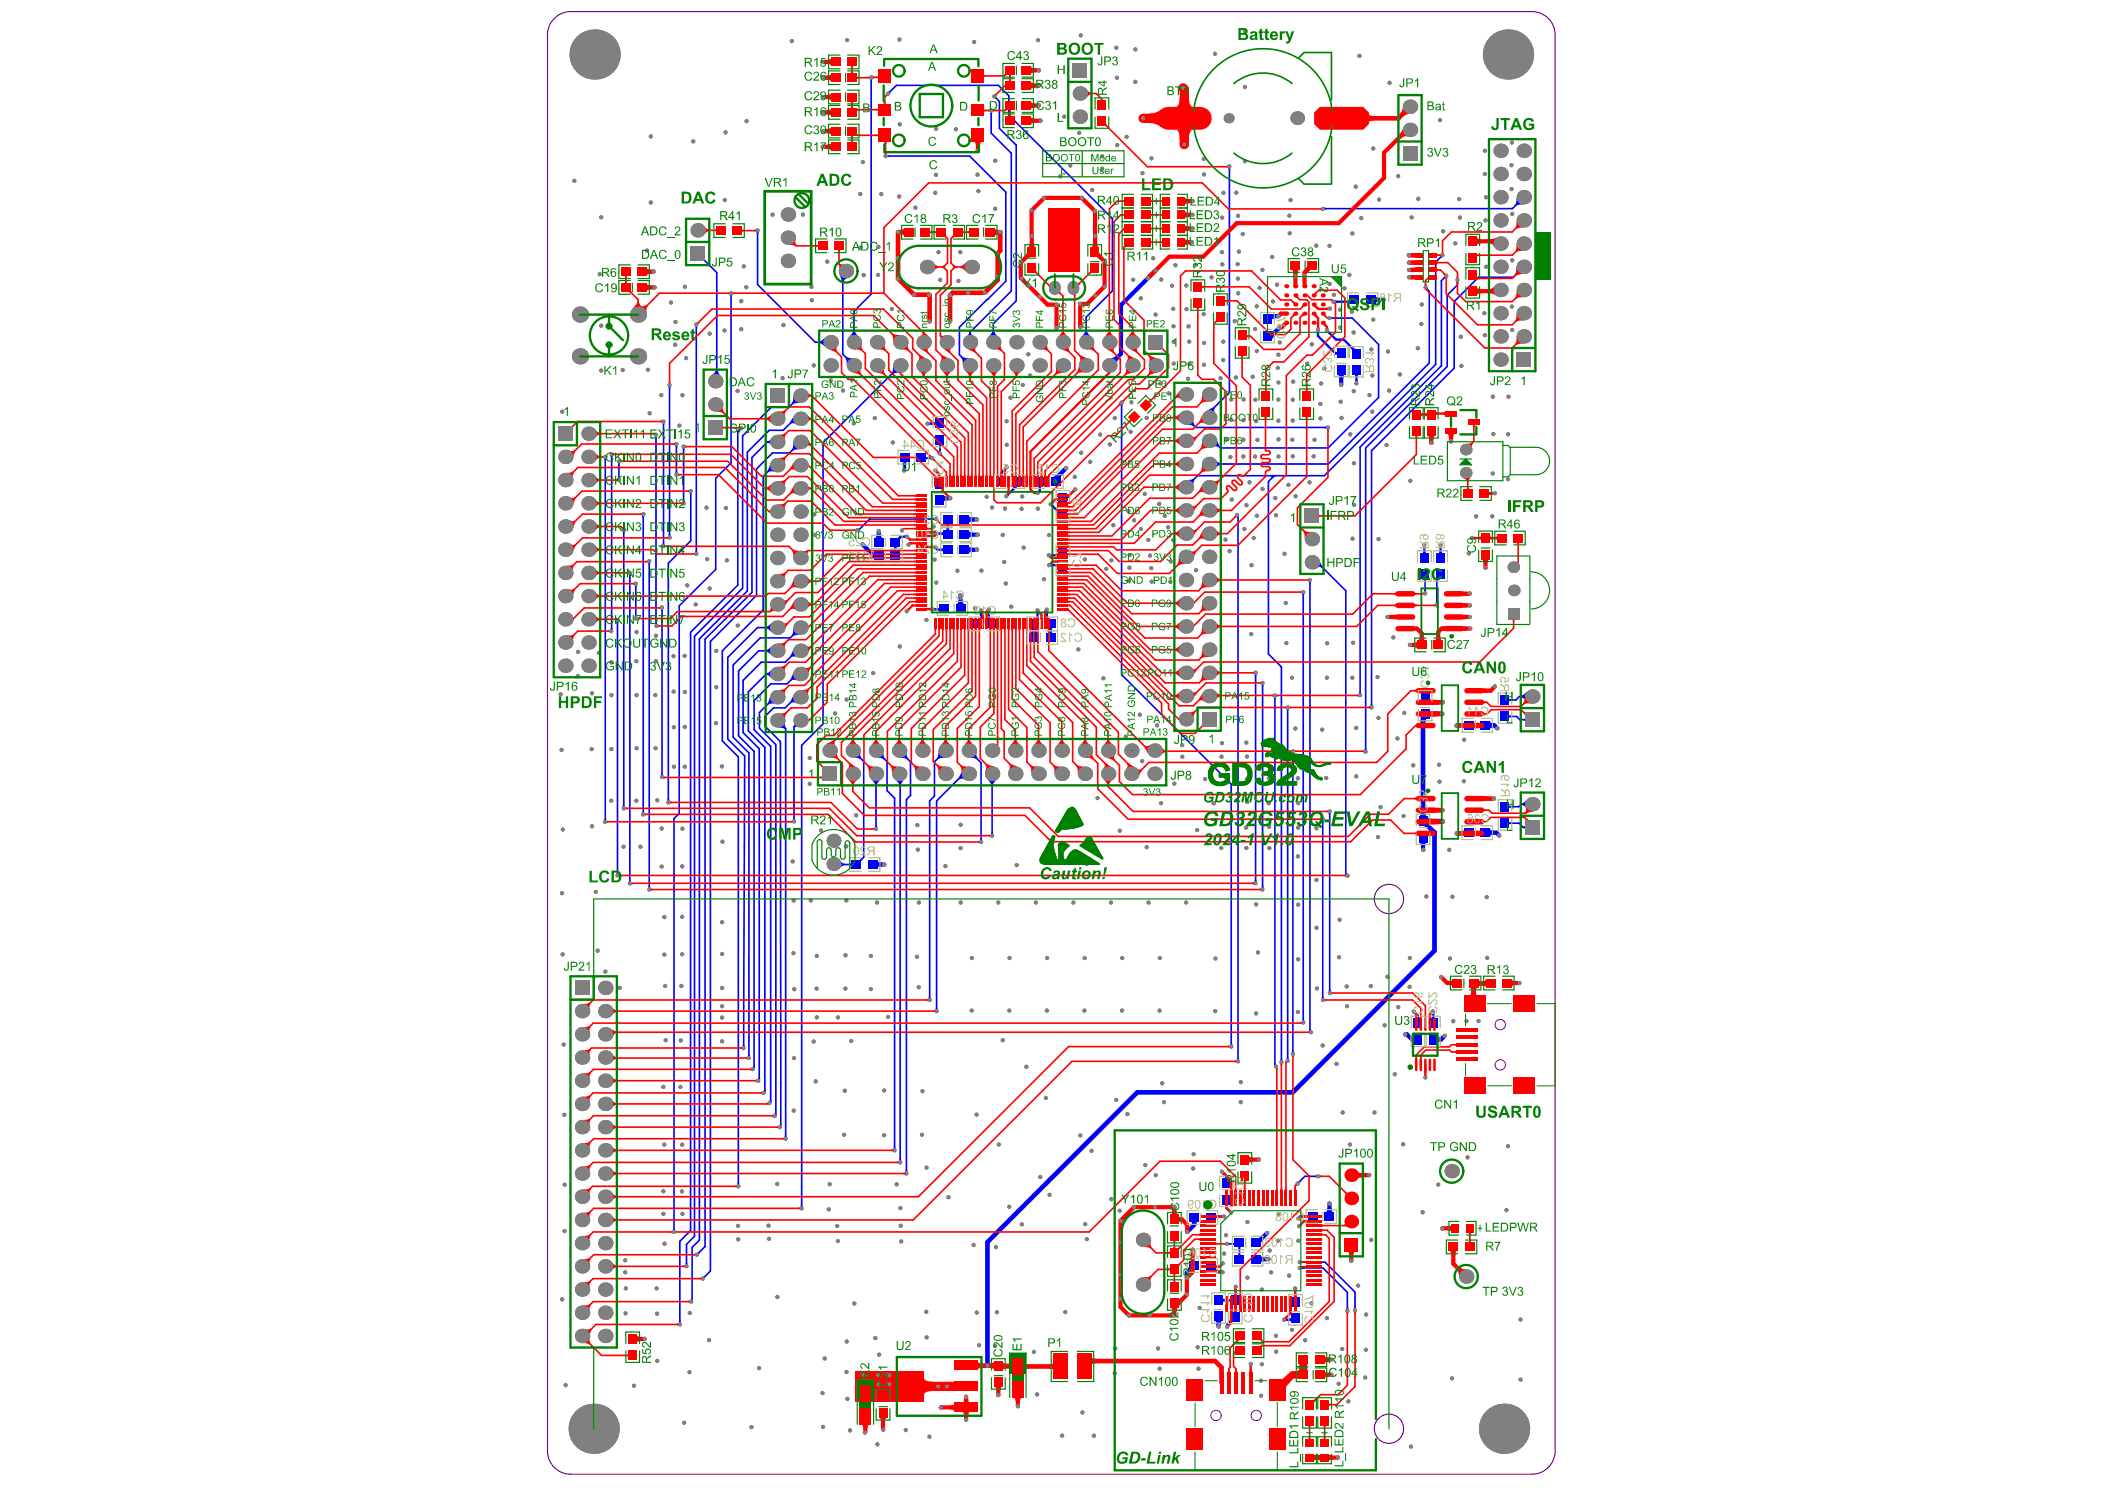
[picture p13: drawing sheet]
<svg xmlns="http://www.w3.org/2000/svg" width="297mm" height="210mm" viewBox="0 0 297 210" stroke-linecap="round" stroke-linejoin="round" font-family="sans-serif">
<g fill="none" stroke="#800080" stroke-width=".16">
<path d="M78.2 2.6a3.3 3.3 0 0 1 2.3-1h135.7a3.3 3.3 0 0 1 3.2 3.3v199.8a3.3 3.3 0 0 1-3.2 3.3h-135.7a3.3 3.3 0 0 1-3.2-3.3v-199.8a3.3 3.3 0 0 1 .9-2.3z"/>
<circle cx="196" cy="126.8" r="2.06"/>
<circle cx="196" cy="201.5" r="2.06"/>
</g>
<g fill="none" stroke="#800080" stroke-width=".14">
<circle cx="211.7" cy="144.5" r=".73"/>
<circle cx="211.7" cy="150.2" r=".73"/>
<circle cx="171.6" cy="199.7" r=".73"/>
<circle cx="177.3" cy="199.7" r=".73"/>
</g>
<g fill="#00f">
<path d="M87 123h.2l.1 .3h-.4z"/>
<path d="M86.9 87.7h.4l-.1 .2h-.2z"/>
<path d="M86.2 88.6h.2l.1 .3-.4-.1z"/>
<path d="M87.2 67.2h.2l.1 .2-.4 .1z"/>
<path d="M87.1 65.3h.4l-.1 .2h-.2z"/>
<path d="M86.1 64.3h.4l-.1 .2h-.2z"/>
<path d="M88.8 124.2h.2l.1 .2h-.4z"/>
<path d="M89.5 82.5h.4l-.1 .3h-.2z"/>
<path d="M88.7 81h.4l-.1 .3h-.2z"/>
<path d="M91.5 125h.2l.1 .3h-.4z"/>
<path d="M92.5 87.9l.2-.1 .1 .3h-.4z"/>
<path d="M91.4 79.4h.4l-.1 .2h-.2z"/>
<path d="M92.4 61.5h.4l-.1 .3h-.2z"/>
<path d="M95 173.3h.2l.1 .3h-.4z"/>
<path d="M94.2 112.7h.2l.1 .3h-.4z"/>
<path d="M93.5 76.6l.2 .1 .1 .3-.4-.2z"/>
<path d="M94.4 75.4h.2l.1 .2h-.4z"/>
<path d="M95.3 66.5h.3l.1 .2h-.5z"/>
<path d="M95.2 62.8h.5l-.1 .3h-.3z"/>
<path d="M93.4 59.7h.4l-.1 .2h-.2z"/>
<path d="M94.3 54.5h.4l-.1 .3h-.2z"/>
<path d="M97.5 183.1l.3 .2v.2l-.4-.2z"/>
<path d="M96.8 178.2h.2l.1 .2h-.4z"/>
<path d="M98.1 77.7h.3l.1 .2h-.4z"/>
<path d="M96.4 70.6h.2l.1 .2h-.4z"/>
<path d="M97.3 69.5h.4l-.1 .2h-.2z"/>
<path d="M98 46h.5l-.1 .2h-.3z"/>
<path d="M99.2 180.1l.2-.1 .2 .1-.1 .3z"/>
<path d="M99.1 36.8l.4-.3 .1 .3-.1 .1z"/>
<path d="M103 41.6h.4l-.1 .2h-.3z"/>
<path d="M104.1 166.9h.2l.1 .2h-.4z"/>
<path d="M104.8 147.4h.3v.2h-.4z"/>
<path d="M105.6 148.8h.2l.1 .2h-.4z"/>
<path d="M108.6 155.1l.3 .1v.3l-.4-.2z"/>
<path d="M107.8 153.7l.2 .1v.3l-.3-.2z"/>
<path d="M108.1 88.4l.4-.1 .5-.5v1.4l-.5-.4-.4-.2z"/>
<path d="M108.3 62.2h.3l.2-.3v.9l-.2-.3h-.3z"/>
<path d="M106.7 32.7h.4l-.1 .2h-.2z"/>
<path d="M110.1 158.5l.2 .2v.2l-.3-.2z"/>
<path d="M109.4 157l.2 .2v.1l-.3-.2z"/>
<path d="M113 170h.2l.1 .2h-.4z"/>
<path d="M111.9 115.4h.3v.3h-.4z"/>
<path d="M112 55.8l1 1-.7 .1-.4 .1-.2-.1 .2-.4z"/>
<path d="M118.4 121.2l.4 .5 .4 .1v.3l-.4 .1-.5 .4z"/>
<path d="M120 121.8l.2-.1v.5l-.2-.1z"/>
<path d="M121.1 121.3l.4-.1 .2 .1-.2 .3z"/>
<path d="M120.3 106.9l1.1-1v.7l.2 .3-.2 .2-.4-.2z"/>
<path d="M121.1 74.5h.2l.1 .2-.2 .2z"/>
<path d="M120.4 46.7h.2l.2 .3 .4 .5h-1.4l.4-.5z"/>
<path d="M123.8 121.4l.2 .2 .4 .1v.5l-.4 .1-.2 .2z"/>
<path d="M123.5 116.5h.2l.1 .2h-.4z"/>
<path d="M123.7 75.3h.6l.1 .4 .2 .2h-1.2l.2-.2z"/>
<path d="M122.7 11.1l.4 .1-.1 .2-.2-.1z"/>
<path d="M126.9 163.5h.2l.1 .3h-.4z"/>
<path d="M126.1 161.8h.3v.3h-.4z"/>
<path d="M126 77.1h.7l-.2 .1v.2h-.3l-.1-.2z"/>
<path d="M126.2 77.5h.3v.2l.2 .1h-.7l.1-.1z"/>
<path d="M126.6 75.9l.3-.3 .3 .2-.2 .4z"/>
<path d="M126 51.6l1 1h-.6l-.4 .2-.2-.2 .2-.4z"/>
<path d="M125.2 21.8l.2 .1v.2l-.2 .1z"/>
<path d="M125.3 12.9l.2-.1 .2 .2-.1 .2z"/>
<path d="M127.8 165.1h.2l.1 .2h-.4z"/>
<path d="M127.6 75.5h.2v.4h-.2z"/>
<path d="M132.1 142.2h.2l.1 .2h-.4z"/>
<path d="M131.1 140.6h.2l.1 .3h-.4z"/>
<path d="M131.8 85.7l.2 .1v.3l-.2 .1z"/>
<path d="M132.3 85.8l.2-.1 .1-.1v.7l-.1-.2h-.2z"/>
<path d="M132.3 77.2l.1 .2-.3 .2-.1-.1z"/>
<path d="M132.4 75.1h.2v.3l-.2 .1z"/>
<path d="M131.6 73.1l.3-.1v.4l-.3-.1z"/>
<path d="M132 66.7l.3-.3 .1 .2-.2 .2z"/>
<path d="M131.1 64.5l.2-.1v.4l-.2-.1z"/>
<path d="M130.7 64.4l.2 .1v.2l-.2 .2z"/>
<path d="M131.1 59.6h.2v.3l-.2 .1z"/>
<path d="M131.7 59.6h.3v-.2v.7v-.1l-.3-.1z"/>
<path d="M132.8 77.4h.2l.1-.2v.7l-.1-.1-.2-.1z"/>
<path d="M133.4 73.9h.7l-.1 .1-.1 .2h-.3l-.1-.2z"/>
<path d="M132.8 75.1h.2l.1-.2v.7l-.1-.1-.2-.1z"/>
<path d="M133.6 74.5h.3l.1 .2 .1 .1h-.7l.1-.1z"/>
<path d="M133.1 69.9l.6 .1v.6l-.4 .1-.2 .2z"/>
<path d="M135.8 108.7l.4 1.3-.5-.2-.4 .2v-.3z"/>
<path d="M136.7 77l.2 .2 .4 .1v.6h-.4l-.2 .2z"/>
<path d="M136.7 74.8l.2 .3h.4v.6l-.4 .1-.2 .2z"/>
<path d="M135.7 50.5l.1-.2 .4 .2h.7l-1 1-.1-.6z"/>
<path d="M136.8 46.9h.2l.1 .3 .2 .2h-.9l.3-.2z"/>
<path d="M138.3 118.3h.3v.3h-.4z"/>
<path d="M139.9 117.4h.2l.1 .3h-.4z"/>
<path d="M139.4 87.1h.3v.2l.2 .1h-.5z"/>
<path d="M139.3 86.2h.4v.2h-.3z"/>
<path d="M138.2 86.3h.4v.2h-.3z"/>
<path d="M139.7 15.8h.4l-.1 .2h-.2z"/>
<path d="M142 69.7l.2-.1 .2 .2-.1 .2z"/>
<path d="M141.1 67h.4v.2l.1 .1h-.6l.1-.1z"/>
<path d="M145.9 87.7l.3-.2 .2 .2-.2 .3z"/>
<path d="M146.2 87.1h.4v.3h-.5l.1-.1z"/>
<path d="M147.6 87.1h.3v.2l.1 .1h-.4z"/>
<path d="M147.5 86.2h.4v.2h-.3z"/>
<path d="M146.2 86.3h.4v.2h-.4z"/>
<path d="M149.1 79.6h.3v.5l-.1-.2h-.2z"/>
<path d="M149.1 78.2l.2-.1 .1-.1v.6l-.3-.1z"/>
<path d="M149.2 71.8l.2 .1v.8l-.2-.5z"/>
<path d="M150.6 69.7l.1 .1 .1-.1 .2 .3-.4 .6z"/>
<path d="M148.4 67.3l.4-.1 .5-.5 .7 .2-.3 .4z"/>
<path d="M151.4 69l.3 .3-.1 .1-.3-.2z"/>
<path d="M158.1 57h.4l-.1 .2h-.2z"/>
<path d="M168 172.4h1l-.2 .1v.3h-.6v-.3z"/>
<path d="M167.4 59.9l1-1v.7l.2 .4-.2 .1-.4-.1z"/>
<path d="M171 179.1l.5-.4v.2l.2 .2-.3 .2-.2-.2z"/>
<path d="M171.5 171.3v.1h.3v.4h-.3v.1z"/>
<path d="M172.6 183.1v.1h.3v.4h-.3v.1z"/>
<path d="M173.4 183.2h.2l.1-.1v.6l-.1-.1h-.2z"/>
<path d="M172.1 179.3h.2v.4l-.2-.1z"/>
<path d="M173.3 175.3h.3v.3l-.3 .1z"/>
<path d="M174 175.3l.3-.1v.5l-.3-.1z"/>
<path d="M172.3 171.4h.2v.4h-.2z"/>
<path d="M172.8 169.9h.6h-.1l-.1 .3h-.3v-.3z"/>
<path d="M172.9 165.9h.4l.1 .4h-.6z"/>
<path d="M173.6 147.2h.3l.1 .2h-.5z"/>
<path d="M173.3 23.7h.4l-.1 .2h-.2z"/>
<path d="M174.8 176.8h.2l.1 .2h-.4z"/>
<path d="M174.7 175.9h.4l-.1 .3h-.2z"/>
<path d="M177.9 177l.1 .3h.4v.6l-.4 .1-.1 .2z"/>
<path d="M178.1 125l.2 .1 .1 .2-.4-.1z"/>
<path d="M178 96.5h.4l-.1 .3h-.2z"/>
<path d="M181.4 186h.2v.3l-.2 .1z"/>
<path d="M181.6 149.2h.2l.1 .2h-.4z"/>
<path d="M180.7 149.4h.2l.1 .2h-.4z"/>
<path d="M182.6 182h.4l-.1 .2h-.3z"/>
<path d="M182.6 182.6h.3l.1 .3 .1 .1h-.7l.2-.1z"/>
<path d="M183.6 178.7h.3v.3l-.3 .1z"/>
<path d="M183.6 177.8l.3 .1v.3l-.3 .1z"/>
<path d="M184.3 171.4h.3v-.1v.6v-.1h-.3z"/>
<path d="M183.1 166.7l.3-.1 .1 .1-.1 .2z"/>
<path d="M183.8 143.8h.2l.1 .2h-.4z"/>
<path d="M183.7 83.7h.4l-.1 .3h-.2z"/>
<path d="M185.6 165.8l.2-.1v.4h-.2z"/>
<path d="M186.5 140.6h.3l.1 .2-.4 .1z"/>
<path d="M186.4 115.8h.5l-.1 .2h-.3z"/>
<path d="M186.9 60.2l.3-.1v.4l-.3-.1z"/>
<path d="M187.3 46.9l.2-.3 .2 .2-.3 .2z"/>
<path d="M185.8 46.7h.4l-.1 .3h-.3z"/>
<path d="M188.4 49.7l.3-.1v.5l-.3-.1z"/>
<path d="M191.1 184.4h.2l.1 .2h-.4z"/>
<path d="M191.8 97.6h.2l.1 .2h-.4z"/>
<path d="M191.2 53.7h.4v.2h-.4z"/>
<path d="M190.6 49.1l.4-.1 .4 .3-.6 .2v-.1z"/>
<path d="M193.4 99.3h.3v.3h-.4z"/>
<path d="M199.5 143l.3-.3 .1 .2-.2 .2z"/>
<path d="M199.9 143.4h.4v.2l.1 .1h-.6l.1-.1z"/>
<path d="M202 142.9l.4-.1v.2l-.3 .1z"/>
<path d="M202.1 143.4h.3l.1 .2 .1 .1h-.7l.1-.1z"/>
<path d="M201.7 100.1a.5 .5 0 0 0 .7 .3v.6h-.3a.37 .37 0 0 0-.4 .3z"/>
<path d="M202.6 84.9h.3l.1 .3h-.5z"/>
<path d="M201 83.3h.2l.1 .2h-.4z"/>
<path d="M200.8 77.1h.4l-.1 .2h-.3z"/>
<path d="M201.2 40.8l.3-.3 .1 .3-.2 .1z"/>
<path d="M203.8 38.9l.3 .3-.3 .1-.1-.2z"/>
<path d="M206.1 117.3l.4-.1 .2-.2v1.1l-.2-.2h-.4z"/>
<path d="M210.3 116.9l.1 .2 .4 .1v.6h-.4l-.1 .3z"/>
<path d="M213 115.9l.2 .1v.2l-.2 .2z"/>
<path d="M213 113.6l.2 .1v.2l-.2 .1z"/>
<path d="M213 100.8l.2 .2v.2l-.2 .1z"/>
<path d="M213 98.5l.2 .1v.3l-.2 .1z"/>
<path d="M215 116.6l.2-.1v.4l-.2-.1z"/>
<path d="M215 101.4l.2-.1v.5l-.2-.2z"/>
<path d="M214.6 98.1l.4-.1 .5-.5v1.5l-.5-.5-.4-.1z"/>
<path d="M89.6 86.8h.2l.1 .2h-.4z"/>
<path d="M96.3 63.2h.4l-.1 .2h-.2z"/>
<path d="M104.3 60.4l.3 .3-.2 .1-.2-.2z"/>
<path d="M107 152h.3v.4l-.4-.2z"/>
<path d="M108.1 91.7l.4-.2 .5-.4v1.4l-.5-.4-.4-.2z"/>
<path d="M108.1 95l.4-.2 .4-.4v1.3l-.4-.4-.4-.1z"/>
<path d="M110.8 160.2h.2l.1 .2h-.4z"/>
<path d="M109.7 102.6l1-1 .1 .7 .1 .4-.1 .1-.4-.1z"/>
<path d="M112 102.1l.5 .4h-.2l-.2 .1-.1-.1 .1-.2z"/>
<path d="M112 88.5l1 1-.7 .1-.4 .2-.2-.2 .2-.4z"/>
<path d="M112 62.4l1 1h-.7l-.4 .2-.2-.2 .2-.4z"/>
<path d="M115.6 48.2l.4-.2 .5-.4v1.4l-.5-.5-.4-.1z"/>
<path d="M122.9 109.9h1.4l-.4 .5-.2 .4h-.2l-.1-.4z"/>
<path d="M127.5 65.9h.4l-.1 .4-.3-.2z"/>
<path d="M136.7 72.7l.2 .2 .4 .1v.6l-.4 .1-.2 .2z"/>
<path d="M141.8 65.9l.3 .3-.2 .1-.2-.2z"/>
<path d="M146.4 68.5h.7l-.2 .1v.3h-.3l-.1-.3z"/>
<path d="M156.6 50.5h.5l.4-.3 .4 .4-.3 .4v.5z"/>
<path d="M167.9 178.3l.8 .8a.5 .5 0 0 0-.6 .2l-.2 .2-.5-.4 .5-.5z"/>
<path d="M167.4 67.7h.6l.4-.2 .2 .2-.2 .3v.7z"/>
<path d="M170.2 58l1-.5h.2l-.1 .4 .2 .5z"/>
<path d="M173.7 185.9l.4 .5h-.1l-.3 .2-.2-.3 .2-.2z"/>
<path d="M172.4 165.6l.3-.3 .2 .1-.3 .3z"/>
<path d="M173.3 170.9l.2-.3 .2 .1-.3 .3z"/>
<path d="M181.9 186h.2l.1-.2v.7l-.1-.1-.2-.1z"/>
<path d="M181.5 100h.4l-.1 .3-.2-.1z"/>
<path d="M186 78.8l.6 1-.1 .3-.3-.1-.5 .2z"/>
<path d="M186.9 29.2l.2 .1v.2l-.2 .1z"/>
<path d="M188.7 52.8h1.2l-.3 .2v.4h-.6l-.1-.4z"/>
<path d="M188.4 42.4h.2v.3l-.2 .1z"/>
<path d="M187.8 44.7l.2 .1v.2l-.2 .1z"/>
<path d="M191.1 52.8h.6l-.1 .1v.3h-.4v-.3z"/>
<path d="M194.1 41.7l.1 .2 .5 .1v.6l-.5 .1-.1 .2z"/>
<path d="M202.9 146.2l.1 .1 .3 .1v.5l-.3 .1-.1 .1z"/>
<path d="M201.4 115.2a.5 .5 0 0 0 .7 .3v.7h-.3a.37 .37 0 0 0-.4 .3z"/>
<path d="M202.7 81.7h.3l-.1 .2h-.3z"/>
<path d="M200.9 81.7h.4l-.1 .2h-.2z"/>
<path d="M205.5 39.7h.4l-.1 .2h-.2z"/>
<path d="M206.1 102.1l.4-.1 .2-.2v1.1l-.2-.2h-.4z"/>
<path d="M210.3 101.7l.1 .2 .4 .1v.6l-.4 .1-.1 .2z"/>
<path d="M214.7 113.3l.4-.1 .3-.4v1.3l-.3-.4-.4-.1z"/>
<path d="M90.7 114.4l.2 .1 .1 .2h-.4z"/>
<path d="M87.9 113.6h.2l.1 .2h-.4z"/>
<path d="M93.3 109.2h.2l.1 .2h-.4z"/>
<path d="M93.2 85.9h.4l-.1 .2h-.2z"/>
<path d="M87.8 74.9l.4 .1-.1 .2h-.2z"/>
<path d="M90.6 72.7l.4 .1-.1 .2h-.2z"/>
<path d="M85.2 64.7h.4l-.1 .2h-.2z"/>
<path d="M98.3 176.7l.3-.1 .1 .2-.1 .2z"/>
<path d="M106.3 150.3l.2 .1v.3l-.3-.2z"/>
<path d="M108.7 98.1l.7 1.2h-.1a.86 .86 0 0 0-.8 .1l-.2-.2z"/>
<path d="M112.1 97.9l.4 1.3-.5-.1-.4 .1-.1-.2z"/>
<path d="M112.1 58.6l.3 1.3-.2-.1a.49 .49 0 0 0-.6 0l-.1-.3z"/>
<path d="M123.6 106.9l1-1 .1 .7 .1 .3-.1 .2-.4-.2z"/>
<path d="M119.3 50.5l.1-.2 .4 .2h.7l-1 1-.1-.6z"/>
<path d="M126.9 106.9l1-1 .1 .7 .1 .3-.1 .2-.4-.2z"/>
<path d="M132.4 105.9l1 1h-.6l-.4 .2-.2-.2 .2-.3z"/>
<path d="M135.3 84.6h.5l.1 .5 .2 .1h-1.1l.2-.1z"/>
<path d="M132.4 67.2h.3v.3l.1 .1h-.6l.1-.1z"/>
<path d="M132.5 63.5h.3v.3l-.4-.1z"/>
<path d="M127.4 65.1h.6l-.1 .1v.2h-.4v-.2z"/>
<path d="M132.4 62.7h.5l-.1 .2h-.3z"/>
<path d="M136.7 106.9l1-1 .1 .7 .1 .3-.1 .2-.4-.2z"/>
<path d="M145.3 88.6h1.2l-.2 .2-.1 .4h-.6v-.4z"/>
<path d="M145.6 88.7h.6l.1 .5 .2 .1h-1.2l.3-.1z"/>
<path d="M140 46.7h.3l.1 .3 .5 .5h-1.4l.4-.5z"/>
<path d="M140.3 13.9l.3-.3 .1 .2-.2 .2z"/>
<path d="M147.9 88.6h.7l-.1 .1-.1 .2h-.3l-.1-.2z"/>
<path d="M148.1 89h.3l.1 .3h.1h-.7h.1z"/>
<path d="M148.3 79.5l.2 .1v.3h-.2z"/>
<path d="M148.2 78.1l.2 .1v.3h-.2z"/>
<path d="M153.2 46.7h.2l.1 .3 .5 .5h-1.4l.4-.5z"/>
<path d="M174.2 181.7h.4l-.1 .2h-.3z"/>
<path d="M174.2 182.4h.3l.1 .3 .1 .1h-.6l.1-.1z"/>
<path d="M177.2 174.7a.43 .43 0 0 0 .6-.2l.2-.2 .3 .6a.93 .93 0 0 0-.5 .8z"/>
<path d="M174.6 149.3h.2l.1 .2h-.4z"/>
<path d="M177.1 124.1l.2 .1 .1 .2h-.4z"/>
<path d="M177 95.1h.4l-.1 .2h-.2z"/>
<path d="M174.5 72.9l.3-.2v.3l-.2 .1z"/>
<path d="M171.6 61.8l.4 1.1v.2l-.4-.1-.6 .1z"/>
<path d="M179.8 150h.2l.1 .2-.3 .2z"/>
<path d="M182.3 148.2h.3v.3h-.4z"/>
<path d="M184.7 145.2l.3-.1 .1 .2-.4 .2z"/>
<path d="M187.5 139.6h.2l.1 .2-.4 .1z"/>
<path d="M187.4 114.7h.4l-.1 .2h-.2z"/>
<path d="M182.2 106.2h.5l-.1 .2h-.3z"/>
<path d="M179.7 98.3h.4l-.1 .3h-.2z"/>
<path d="M184.6 82h.5l-.1 .3h-.3z"/>
<path d="M179.3 67.2l.5-.2 .3 .2-.4 .2h-.3v-.1z"/>
<path d="M190 184.4h.2l.1 .3h-.4z"/>
<path d="M192.6 105.6h.2l.1 .2h-.4z"/>
<path d="M200.2 118.8h1.2l-.2 .1-.1 .5h-.6l-.1-.5z"/>
<path d="M200.5 114.5h.6l.1 .5 .2 .2h-1.2l.2-.2z"/>
<path d="M200.5 101.3h1a.51 .51 0 0 0-.4 .7h-.6z"/>
<path d="M203.1 77.1h.4l-.1 .2h-.3z"/>
<path d="M203.1 77.7h.3l.1 .3 .1 .1h-.7l.2-.1z"/>
<path d="M200.8 77.7h.3l.1 .3 .1 .1h-.6l.1-.1z"/>
<path d="M203.3 36l.3 .3-.3 .1-.1-.2z"/>
<path d="M214 37.6l1 1.1h-.7l-.3 .2-.2-.2 .2-.4z"/>
<path d="M214 27.8l1 1-.7 .1-.3 .1-.2-.1 .2-.4z"/>
<path d="M85.3 115.5h.2l.1 .3-.4-.1z"/>
<path d="M95.8 186.4h.2l.1 .2h-.4z"/>
<path d="M101 52.2h.3l.5 1-1.4-.3 .5-.4z"/>
<path d="M112 91.4l.6 1.3-.6-.1-.3 .1-.1-.2z"/>
<path d="M112 94.7l.6 1.3-.6-.1-.3 .1-.1-.2z"/>
<path d="M108.7 65.3l.7 1.3-.6-.1-.4 .1-.1-.2z"/>
<path d="M118.4 38.6l1.3 .6-.5 .2-.2 .4-.2-.1z"/>
<path d="M126.3 110l1.4-.2-.6 .9-.2 .1-.1-.4z"/>
<path d="M139.3 109.9h1.4l-.4 .5-.2 .4h-.2l-.2-.4z"/>
<path d="M143 68.5h.9l-.4 .3h-.5z"/>
<path d="M148.3 71.4l.3-.3 .1 .2-.3 .2z"/>
<path d="M171.4 186.3h1.1l-.2 .2-.1 .4h-.5l-.1-.4z"/>
<path d="M171.4 64.7l.5 .5 .3 .1v.3l-.3 .1-.5 .5z"/>
<path d="M187.3 170.4h.6l.1 .4 .2 .2h-1.2l.2-.2z"/>
<path d="M179.5 46.7l.1 .1 .3-.3 .2 .6-.5 .5-.1 .4z"/>
<path d="M179.5 44.4l.6-.1v.6l-.5 .1-.1 .2z"/>
<path d="M190.2 42.4h.2l.1-.2v.7l-.1-.1-.2-.1z"/>
<path d="M201.4 115.5a.56 .56 0 0 0 .2 .7l.3 .2-.5 .5-.5-.4h-.4z"/>
</g>
<g fill="none" stroke="#00f" stroke-width=".23">
<path d="M123 10.9l-.1 30.6-2.4 2.4v4.4M125.3 13.2l1.2-1.2h14.4l1.5 1.5v2.7l14.6 14.6v10.2l-3.7 3.7v3.6M139.9 15.6v3.2l2.8 2.8v19.5l-5.8 5.8v1.4M140.3 13.6l.7 .7v3.8l2.4 2.4v21.9l-3.2 3.3v2.6M98.4 35.8l2.7 2.7v15.1l-.2 .2M106.9 32.5v7.6l8.1 8.2h2.2M119.4 38.2l-.5 .5v11.3l1.6 1.5M125 22h11.8l5.1 5.1v12.6l-6.5 6.5v3.8l1.5 1.5M173.5 23.5v31.8l-2.9 2.9v.7M203.6 36l-1 1v14.4l-15.7 15.7h-17.9l-1.6 1.6M204.1 38.9l-.7 .7v12l-11.5 11.5v35M205.7 39.5v.7l-1.5 1.4v10.1l-11.5 11.5v42.8"/>
<path d="M215 27.8l-1.6 1.6-26.7 .1M215 37.6l-1.4 1.5h-5l-3.4 3.4v9.4l-11.7 11.7v36.2M93.6 59.5v17.4l-.1 .2M94.5 54.3v21.5M98.3 45.8v32.3M103.2 41.4v23.9l-2.2 2.2v12.8l-5.2 5.2v29.2l-.7 .8v58.3M113 59.1h-.9l-1.6 1.6h-2l-3 3.1v19.6l-6.8 6.7v84.8l-1 1.1v7.5l-.2 .1M113 55.8l-1.7 1.6h-2.5l-4 4.1v21.5l-6.8 6.7v84.7l-1.1 1.1v3.1M127.1 51.5l-11 10.9v39.7l-3 3v65.4M130.3 48.3h.1M158.3 56.8v38.4l15.4 15.4v37M167.4 58.9l1.3 1.4h18.7"/>
<path d="M187.6 44.9h3.2l3.7 3.7v7.5l-7.1 7.1h-15.2l-1-1h-.6M201.2 40.5l.5 .6v10.1l-14.3 14.3h-16.8M85.4 64.4v51.5M86.3 64.1l-.1 24.9M87.3 65.1v2.6M88.1 74.8l-.1 39.2M90.8 72.8l-.1 42.1M91.6 79.1v46.4M92.6 61.3v27M95.5 62.6v4.4M96.5 63v8M97.5 69.3v7l-3.2 3.2v33.7"/>
<path d="M104.6 60.4l-.5 .5v21.6l-6.7 6.7v84.4l-1.5 1.5v11.7M109.7 65.6h-.4l-1.6 1.6v18.9l-5.8 5.7v12.7l2.3 2.3v60.5M109.7 62.3h-1.4l-2.2 2.2v19.1l-6.6 6.6v85.6l-1.2 1.2M113 62.3l-1.6 1.6h-2.4l-2.2 2.2v17.9l-6.6 6.5v88.8l-1 1.1M130 64.5l.2 .1h1.3M132.1 73.2h-9.4l-1.6 1.6h-.2M132.6 62.1v1.9M174.6 72.6l.1 .2v76.9M179.8 67.1l-.8 .8v24.3l1.8 1.9v55.7M185.1 79.3h.8l4 4v40l.3 .2M87.1 87.5v36M88.9 80.8v43.8"/>
<path d="M89.7 82.3v5M93.4 85.7v23.9M109.7 88.5h-2.8l-4.2 4.2v11.6l2.4 2.3-.2 41.2M109.7 95.1h-1.6l-2.5 2.5v5.5l2.3 2.3v48.6l-.1 .2M109.7 98.3h-.4l-2.1 2.2v2.2l2.3 2.3v52.4M109.7 91.8h-2.6l-2.9 2.9v9.1l2.2 2.2v44.6l-.2 .2M113 95.1h-.5l-1.4 1.4h-2.3l-2.4 2.3v4.1l2.3 2.4v50.1l-.1 .2M113 98.3h-.7l-1.5 1.6h-1.6l-1.2 1.2v1.3l2.1 2.2 .1 54.3-.2 .1M113 91.8h-.6l-1.6 1.6h-3.4l-2.5 2.6v7.3l2.2 2.3v46.7l-.1 .2M113 88.5l-1.5 1.5h-4.2l-3.8 3.8v10.2l2.2 2.2v43M177.2 94.9v29.7M178.2 96.3l-.1 29.2"/>
<path d="M179.9 98.1v52.2l.2 .2M181.7 99.8v49.8M183.9 83.5v60.7M184.8 81.8v63.7l.2 .1M201 81l.1 .1v2.6M203.3 81l-.5 .5v3.9M216.2 98.3h-1.8l-.5 .4h-1.5M109.7 101.6l1.2 1.2v57.8M113 101.6l-1 .9v13.4M120.3 105.9l1.6 1.5v13.5l-1 1h-3.2h-.1M123.6 105.9l1.6 1.5v4.1l1 1.1v49.7M123.6 109.1v7.8"/>
<path d="M126.9 109.1l.1 .2v54.7M126.9 105.9l1.6 1.6v4.7l-.6 .6v52.7M133.4 105.9l-1.5 1.6v4.8l-.7 .7v28.1M136.7 109.1h-.7l-3.8 3.9v29.6M136.7 105.9l1.7 1.7v11.2M140 117.9h.1M140 109.1v8.8M182.4 106v42.7M182.5 106h-.1M186.7 115.6v25.5M187.6 114.5l.1 25.6M212.4 116.1h1.9l.6 .6h1.3"/>
<path d="M212.4 101.1h1.6l.5 .4h1.7M216.2 113.4h-1.5l-.4 .4h-1.9M95.1 173.8h.1M104.2 167.3v.1M173.1 175.5h1.7l.1-.2v2.3M183.4 178h3.6l4.2 4.3v2.5M183.4 178.9h3.3l3.4 3.4v2.6M186 165.9h-1.9l-1 1.1"/>
</g>
<g fill="none" stroke="#00f" stroke-width=".59">
<path d="M163 38.2l-4.8 4.8v6.9l-1.7 1.6M180.4 44.6h-1.1l-.4 .4M180.6 46.2l-1.2 1.2h-.5M189.3 52.2l-.1 2.1M193.5 42.3h1.7M195.2 42.3h.1M121.7 76.8l1.6 1.6h.7M124 75v1.5M134.1 70.3h-1.3l-.3 .2M136.1 77.6h1.8M136.1 75.4h1.8M136.1 73.3h1.7"/>
<path d="M137.8 73.3h.1M137.9 77.5v.1M137.9 75.4h.1M150.4 66l-1.3 1.4v.5M135.5 84v1.8M145.9 88v1.9M201.1 98.4l.7 .6h1.8M200.8 118.2v1.7M207.3 117.5l-.1 .1h-1.6M207.3 102.3l-1.8 .1M209.6 102.3h1.3l.4 .4M209.6 117.5h1.6l.4 .4"/>
<path d="M123.2 121.9h1.6M198.3 145.9h.2l.8 .8h.8M203.9 146.1l-.6 .6h-1.1M168.5 178.5l-1 1v.8M168.5 171.7v1.1l-1 1M178.8 173.9l-1.4 1.4h-.2M179 177.6h-1.8M187.6 169.8v1.8M171.9 185.7l.1 1.4"/>
</g>
<g fill="none" stroke="#00f" stroke-width=".33">
<path d="M132.6 59.7l-1.7 .1M186 46.5v.9l2.4 2.4h.9M187.3 46.6l1.2 1.3h1.1l1.8 1.8v.2M191.1 42.3l-.2 .3h-2.7M191.4 52.2v1.9M127.7 64.5v1.7l-.1 .2M128 75.7h-.9l-.8 .8v1.9M132 77.2l.3 .4h1.4M132 66.4l.5 .5v1.3M133.7 73.3v2.1l-.1-.1h-1.4M142.1 65.9l-.8 .8v1.2M143.6 67.9v.5l-1.6 1.6"/>
<path d="M146.7 67.9v1.4l-.3 .2M148 79.7h1.5l.5 .5M148.3 71.1l1.4 1.4h.3M150 77.9l-.4 .4h-1.6M151.7 69l-1.1 1.2h-.6M201 76.8v1.9M203.3 76.9v1.8M203.3 76.9h.1M133.2 85.8l-.1 .1h-1.5M138.4 86.1v1.2l-.7 .7M139.5 86v1.5l.6 .5M146.4 86.1v1.4l-.5 .5"/>
<path d="M147.7 86v1.5l.6 .5v1.9M124.8 121.9v.1M199.5 142.7l.6 .6v1M202.2 142.7v1.6M170.8 178.5l1 1h.7M172.7 171.6h-1.7l-.2 .1M173.1 169.2v1.2l.6 .6M185.3 171.6h-1.8l-.3 .3M174.3 185.7l-1.1 1.2v.3M174.4 181.5v1.8l-.1 .1-2.4-.1M182.8 181.7v1.9M182.8 185.9l-.2 .3h-1.4"/>
</g>
<path d="M172.4 165.3l.7 .6v1" fill="none" stroke="#00f" stroke-width=".39"/>
<path d="M200.8 115.8l1.6 1.6v16.7l-20 20h-21.9l-21.2 21.1v17.4M200.8 115.8l2.8 .1M203.5 100.7h-2.4l-.3 .3v14.8" fill="none" stroke="#00f" stroke-width=".65"/>
<g fill="#808080">
<circle cx="172.4" cy="104.8" r=".29"/>
<circle cx="165.2" cy="79.2" r=".29"/>
<circle cx="165.6" cy="76.2" r=".29"/>
<circle cx="190.8" cy="95.6" r=".29"/>
<circle cx="190.9" cy="90.7" r=".29"/>
<circle cx="185.8" cy="116.8" r=".29"/>
<circle cx="176" cy="109.9" r=".29"/>
<circle cx="179.1" cy="116.6" r=".29"/>
<circle cx="179.1" cy="119.6" r=".29"/>
<circle cx="179" cy="104.7" r=".29"/>
<circle cx="176" cy="113.1" r=".29"/>
<circle cx="179" cy="113.3" r=".29"/>
<circle cx="179.1" cy="109.8" r=".29"/>
<circle cx="79.3" cy="58.1" r=".29"/>
<circle cx="91.7" cy="58.3" r=".29"/>
<circle cx="112.1" cy="139.5" r=".29"/>
<circle cx="88" cy="119.4" r=".29"/>
<circle cx="90.4" cy="119.4" r=".29"/>
<circle cx="92.7" cy="112.9" r=".29"/>
<circle cx="89.8" cy="113" r=".29"/>
<circle cx="92.5" cy="105.6" r=".29"/>
<circle cx="92.5" cy="98.1" r=".29"/>
<circle cx="92.6" cy="93.3" r=".29"/>
<circle cx="92.6" cy="89.7" r=".29"/>
<circle cx="89.8" cy="105.6" r=".29"/>
<circle cx="89.8" cy="98.1" r=".29"/>
<circle cx="89.8" cy="93.3" r=".29"/>
<circle cx="89.8" cy="89.2" r=".29"/>
<circle cx="86.2" cy="112.9" r=".29"/>
<circle cx="86.3" cy="105.7" r=".29"/>
<circle cx="86.3" cy="98.1" r=".29"/>
<circle cx="86.3" cy="93.4" r=".29"/>
<circle cx="187.4" cy="60.3" r=".29"/>
<circle cx="193.2" cy="55.7" r=".29"/>
<circle cx="196" cy="55.1" r=".29"/>
<circle cx="193.6" cy="58.1" r=".29"/>
<circle cx="190.5" cy="61.3" r=".29"/>
<circle cx="190.8" cy="44" r=".29"/>
<circle cx="191" cy="46.9" r=".29"/>
<circle cx="191.4" cy="54.1" r=".29"/>
<circle cx="187.6" cy="44.9" r=".29"/>
<circle cx="188.2" cy="41.6" r=".29"/>
<circle cx="189.7" cy="40.7" r=".29"/>
<circle cx="190.4" cy="38.8" r=".29"/>
<circle cx="126.5" cy="167.1" r=".29"/>
<circle cx="127.1" cy="170.4" r=".29"/>
<circle cx="116.9" cy="170.6" r=".29"/>
<circle cx="174.4" cy="53.2" r=".29"/>
<circle cx="161.8" cy="59" r=".29"/>
<circle cx="159.5" cy="60.9" r=".29"/>
<circle cx="157.3" cy="59" r=".29"/>
<circle cx="159.7" cy="56.7" r=".29"/>
<circle cx="84.1" cy="125.8" r=".29"/>
<circle cx="83.5" cy="116.6" r=".29"/>
<circle cx="83.5" cy="105.7" r=".29"/>
<circle cx="83.5" cy="97.8" r=".29"/>
<circle cx="79.1" cy="97.9" r=".29"/>
<circle cx="172.4" cy="35.6" r=".29"/>
<circle cx="174.7" cy="30.5" r=".29"/>
<circle cx="172.5" cy="30.7" r=".29"/>
<circle cx="172.6" cy="27.2" r=".29"/>
<circle cx="174.5" cy="27.2" r=".29"/>
<circle cx="169.9" cy="24.6" r=".29"/>
<circle cx="169.9" cy="22.4" r=".29"/>
<circle cx="161.2" cy="24.4" r=".29"/>
<circle cx="162.5" cy="22.3" r=".29"/>
<circle cx="100.1" cy="47.1" r=".29"/>
<circle cx="123.8" cy="127.3" r=".29"/>
<circle cx="129.7" cy="127.3" r=".29"/>
<circle cx="93.6" cy="153.3" r=".29"/>
<circle cx="96" cy="153.3" r=".29"/>
<circle cx="93.6" cy="171.2" r=".29"/>
<circle cx="96.2" cy="168.1" r=".29"/>
<circle cx="135.5" cy="119.6" r=".29"/>
<circle cx="199.4" cy="108" r=".29"/>
<circle cx="138.2" cy="189.8" r=".29"/>
<circle cx="121.8" cy="194" r=".29"/>
<circle cx="169.3" cy="184.5" r=".29"/>
<circle cx="176" cy="180.2" r=".29"/>
<circle cx="180.5" cy="171.3" r=".29"/>
<circle cx="176" cy="172.4" r=".29"/>
<circle cx="158.9" cy="103.9" r=".29"/>
<circle cx="142.7" cy="85.6" r=".29"/>
<circle cx="131.9" cy="78.9" r=".29"/>
<circle cx="138.5" cy="80.5" r=".29"/>
<circle cx="135.1" cy="80.5" r=".29"/>
<circle cx="149.6" cy="24.9" r=".29"/>
<circle cx="136.6" cy="41.3" r=".29"/>
<circle cx="140.7" cy="35.8" r=".29"/>
<circle cx="140.8" cy="39.1" r=".29"/>
<circle cx="139" cy="41.3" r=".29"/>
<circle cx="187.7" cy="43.5" r=".29"/>
<circle cx="84.5" cy="92.1" r=".29"/>
<circle cx="191.4" cy="102.7" r=".29"/>
<circle cx="176" cy="106.7" r=".29"/>
<circle cx="172.4" cy="106.7" r=".29"/>
<circle cx="187.2" cy="95.6" r=".29"/>
<circle cx="187.3" cy="90.7" r=".29"/>
<circle cx="163.1" cy="44.4" r=".29"/>
<circle cx="179.5" cy="36.2" r=".29"/>
<circle cx="174.8" cy="35.5" r=".29"/>
<circle cx="189.2" cy="56.7" r=".29"/>
<circle cx="189.3" cy="59" r=".29"/>
<circle cx="189.2" cy="54.3" r=".29"/>
<circle cx="193.8" cy="45.1" r=".29"/>
<circle cx="185.7" cy="34.7" r=".29"/>
<circle cx="187.6" cy="34.7" r=".29"/>
<circle cx="190.9" cy="76" r=".29"/>
<circle cx="156.8" cy="79.1" r=".29"/>
<circle cx="156.1" cy="80.2" r=".29"/>
<circle cx="153.1" cy="78.9" r=".29"/>
<circle cx="79.2" cy="105.8" r=".29"/>
<circle cx="79.4" cy="117" r=".29"/>
<circle cx="125.5" cy="194" r=".29"/>
<circle cx="122" cy="202.1" r=".29"/>
<circle cx="124" cy="195.3" r=".29"/>
<circle cx="125.5" cy="195.3" r=".29"/>
<circle cx="123.9" cy="194" r=".29"/>
<circle cx="135.5" cy="84" r=".29"/>
<circle cx="95.9" cy="60" r=".29"/>
<circle cx="96.8" cy="50.5" r=".29"/>
<circle cx="95.3" cy="48.6" r=".29"/>
<circle cx="93.3" cy="55.7" r=".29"/>
<circle cx="152.5" cy="5" r=".29"/>
<circle cx="146.5" cy="5.7" r=".29"/>
<circle cx="137.5" cy="5.9" r=".29"/>
<circle cx="126.9" cy="5.6" r=".29"/>
<circle cx="119.5" cy="5.7" r=".29"/>
<circle cx="111.7" cy="5.8" r=".29"/>
<circle cx="176.6" cy="79.7" r=".29"/>
<circle cx="181.3" cy="78.1" r=".29"/>
<circle cx="181.4" cy="85.1" r=".29"/>
<circle cx="181.5" cy="90.7" r=".29"/>
<circle cx="182.3" cy="95.6" r=".29"/>
<circle cx="182.8" cy="102.8" r=".29"/>
<circle cx="183.1" cy="109.8" r=".29"/>
<circle cx="183.2" cy="113.3" r=".29"/>
<circle cx="183.2" cy="116.8" r=".29"/>
<circle cx="183.1" cy="120.8" r=".29"/>
<circle cx="187.2" cy="109.7" r=".29"/>
<circle cx="191.4" cy="109.5" r=".29"/>
<circle cx="197.2" cy="104.2" r=".29"/>
<circle cx="198.2" cy="100.6" r=".29"/>
<circle cx="187.6" cy="40" r=".29"/>
<circle cx="189.1" cy="46.2" r=".29"/>
<circle cx="189.1" cy="43.7" r=".29"/>
<circle cx="180.4" cy="54" r=".29"/>
<circle cx="182.5" cy="53.8" r=".29"/>
<circle cx="179.6" cy="42.5" r=".29"/>
<circle cx="180.2" cy="40.2" r=".29"/>
<circle cx="174.7" cy="41.4" r=".29"/>
<circle cx="177.3" cy="43.2" r=".29"/>
<circle cx="144.3" cy="54.3" r=".29"/>
<circle cx="142.6" cy="56.1" r=".29"/>
<circle cx="142.1" cy="59.4" r=".29"/>
<circle cx="142.1" cy="62.7" r=".29"/>
<circle cx="165.9" cy="37.4" r=".29"/>
<circle cx="165.4" cy="40.3" r=".29"/>
<circle cx="165.6" cy="43.6" r=".29"/>
<circle cx="165.6" cy="46" r=".29"/>
<circle cx="165.6" cy="48.2" r=".29"/>
<circle cx="174.6" cy="37.3" r=".29"/>
<circle cx="186.9" cy="52" r=".29"/>
<circle cx="186.3" cy="57" r=".29"/>
<circle cx="184.8" cy="68" r=".29"/>
<circle cx="176.9" cy="75.9" r=".29"/>
<circle cx="186.4" cy="54.1" r=".29"/>
<circle cx="177.4" cy="62.1" r=".29"/>
<circle cx="169.9" cy="51.5" r=".29"/>
<circle cx="190.3" cy="197.7" r=".29"/>
<circle cx="107.1" cy="193" r=".29"/>
<circle cx="106" cy="201.3" r=".29"/>
<circle cx="96.5" cy="200.7" r=".29"/>
<circle cx="124.1" cy="191.1" r=".29"/>
<circle cx="127.8" cy="201.7" r=".29"/>
<circle cx="120" cy="201.8" r=".29"/>
<circle cx="119.6" cy="197.3" r=".29"/>
<circle cx="119.5" cy="193.5" r=".29"/>
<circle cx="120.6" cy="183.9" r=".29"/>
<circle cx="93.8" cy="175.4" r=".29"/>
<circle cx="93.9" cy="146.7" r=".29"/>
<circle cx="96.3" cy="161.5" r=".29"/>
<circle cx="96.3" cy="134.6" r=".29"/>
<circle cx="96.3" cy="129.3" r=".29"/>
<circle cx="95.1" cy="102.6" r=".29"/>
<circle cx="98.2" cy="85.3" r=".29"/>
<circle cx="97" cy="82.6" r=".29"/>
<circle cx="100.1" cy="83" r=".29"/>
<circle cx="99.8" cy="78.9" r=".29"/>
<circle cx="102.6" cy="79" r=".29"/>
<circle cx="99.7" cy="71.6" r=".29"/>
<circle cx="102.4" cy="71.7" r=".29"/>
<circle cx="102.2" cy="46.6" r=".29"/>
<circle cx="96.3" cy="55.7" r=".29"/>
<circle cx="110.6" cy="45.9" r=".29"/>
<circle cx="104.6" cy="46.4" r=".29"/>
<circle cx="121.8" cy="22.9" r=".29"/>
<circle cx="124.4" cy="27.4" r=".29"/>
<circle cx="124" cy="34.8" r=".29"/>
<circle cx="123.9" cy="38.8" r=".29"/>
<circle cx="140.4" cy="22.7" r=".29"/>
<circle cx="138.1" cy="27" r=".29"/>
<circle cx="137.9" cy="24.6" r=".29"/>
<circle cx="132.1" cy="24.7" r=".29"/>
<circle cx="129.2" cy="29.3" r=".29"/>
<circle cx="126.9" cy="27.7" r=".29"/>
<circle cx="132" cy="27.2" r=".29"/>
<circle cx="200.1" cy="28" r=".29"/>
<circle cx="191.3" cy="26.3" r=".29"/>
<circle cx="162.7" cy="36.4" r=".29"/>
<circle cx="170" cy="109.9" r=".29"/>
<circle cx="165.7" cy="110.5" r=".29"/>
<circle cx="171.3" cy="113.3" r=".29"/>
<circle cx="163.8" cy="113.3" r=".29"/>
<circle cx="117.1" cy="167" r=".29"/>
<circle cx="109.7" cy="167" r=".29"/>
<circle cx="112" cy="156.7" r=".29"/>
<circle cx="112" cy="149.3" r=".29"/>
<circle cx="112" cy="134.5" r=".29"/>
<circle cx="112" cy="127" r=".29"/>
<circle cx="171.5" cy="142.6" r=".29"/>
<circle cx="171.5" cy="135.2" r=".29"/>
<circle cx="180.4" cy="50" r=".29"/>
<circle cx="180.6" cy="48.3" r=".29"/>
<circle cx="202" cy="62.5" r=".29"/>
<circle cx="159.3" cy="81.9" r=".29"/>
<circle cx="162.5" cy="82" r=".29"/>
<circle cx="160.8" cy="100.8" r=".29"/>
<circle cx="155.7" cy="95.7" r=".29"/>
<circle cx="152.2" cy="91.6" r=".29"/>
<circle cx="191.1" cy="71.2" r=".29"/>
<circle cx="191.1" cy="65.4" r=".29"/>
<circle cx="195.7" cy="62.8" r=".29"/>
<circle cx="191" cy="55.2" r=".29"/>
<circle cx="200.1" cy="49.1" r=".29"/>
<circle cx="200.6" cy="45.7" r=".29"/>
<circle cx="200.6" cy="43" r=".29"/>
<circle cx="197.5" cy="52.8" r=".29"/>
<circle cx="140" cy="71.6" r=".29"/>
<circle cx="139.2" cy="70.1" r=".29"/>
<circle cx="190.8" cy="32.9" r=".29"/>
<circle cx="182" cy="32.9" r=".29"/>
<circle cx="175.4" cy="33" r=".29"/>
<circle cx="161" cy="42.1" r=".29"/>
<circle cx="159.9" cy="39.5" r=".29"/>
<circle cx="152.5" cy="46.1" r=".29"/>
<circle cx="149.1" cy="46.2" r=".29"/>
<circle cx="182.4" cy="59.3" r=".29"/>
<circle cx="186.3" cy="59" r=".29"/>
<circle cx="185.1" cy="48.6" r=".29"/>
<circle cx="184.5" cy="51.3" r=".29"/>
<circle cx="182.4" cy="56.4" r=".29"/>
<circle cx="180.3" cy="51.9" r=".29"/>
<circle cx="180.4" cy="59.3" r=".29"/>
<circle cx="180.4" cy="56.4" r=".29"/>
<circle cx="177.2" cy="56.4" r=".29"/>
<circle cx="177.3" cy="59.4" r=".29"/>
<circle cx="176.8" cy="53.2" r=".29"/>
<circle cx="177.3" cy="49.5" r=".29"/>
<circle cx="177.1" cy="46.4" r=".29"/>
<circle cx="174.2" cy="45.3" r=".29"/>
<circle cx="169.9" cy="44.3" r=".29"/>
<circle cx="167.7" cy="46" r=".29"/>
<circle cx="167.4" cy="40.3" r=".29"/>
<circle cx="167.4" cy="43.6" r=".29"/>
<circle cx="171" cy="39.1" r=".29"/>
<circle cx="174.7" cy="39.3" r=".29"/>
<circle cx="177.7" cy="40.6" r=".29"/>
<circle cx="178.1" cy="38.1" r=".29"/>
<circle cx="172.5" cy="37.3" r=".29"/>
<circle cx="168.7" cy="37.3" r=".29"/>
<circle cx="163.9" cy="39.4" r=".29"/>
<circle cx="163.8" cy="54.1" r=".29"/>
<circle cx="151.7" cy="67.3" r=".29"/>
<circle cx="152.6" cy="63.9" r=".29"/>
<circle cx="153.8" cy="65.2" r=".29"/>
<circle cx="155.2" cy="61.3" r=".29"/>
<circle cx="156.6" cy="62.7" r=".29"/>
<circle cx="164.9" cy="55.5" r=".29"/>
<circle cx="165.6" cy="51.3" r=".29"/>
<circle cx="167.7" cy="53.4" r=".29"/>
<circle cx="167.9" cy="51.3" r=".29"/>
<circle cx="167.8" cy="48.2" r=".29"/>
<circle cx="172.6" cy="48.2" r=".29"/>
<circle cx="169.9" cy="48.4" r=".29"/>
<circle cx="172.6" cy="50.8" r=".29"/>
<circle cx="172.2" cy="53.4" r=".29"/>
<circle cx="173.7" cy="56.4" r=".29"/>
<circle cx="175.5" cy="56.4" r=".29"/>
<circle cx="185.5" cy="62" r=".29"/>
<circle cx="185.4" cy="64.4" r=".29"/>
<circle cx="182.8" cy="70" r=".29"/>
<circle cx="180.1" cy="72.7" r=".29"/>
<circle cx="173.5" cy="77.7" r=".29"/>
<circle cx="172.9" cy="76.1" r=".29"/>
<circle cx="175.6" cy="74.6" r=".29"/>
<circle cx="177.4" cy="72.8" r=".29"/>
<circle cx="180" cy="70.3" r=".29"/>
<circle cx="182.4" cy="64.4" r=".29"/>
<circle cx="182.4" cy="62" r=".29"/>
<circle cx="175.9" cy="71.3" r=".29"/>
<circle cx="178.2" cy="69" r=".29"/>
<circle cx="180.4" cy="64.4" r=".29"/>
<circle cx="180.4" cy="62" r=".29"/>
<circle cx="173.8" cy="70.5" r=".29"/>
<circle cx="176.3" cy="68" r=".29"/>
<circle cx="177.1" cy="64.4" r=".29"/>
<circle cx="175.5" cy="64.4" r=".29"/>
<circle cx="173" cy="62" r=".29"/>
<circle cx="175.5" cy="62" r=".29"/>
<circle cx="175.5" cy="59.3" r=".29"/>
<circle cx="173.7" cy="59.2" r=".29"/>
<circle cx="173.6" cy="64.5" r=".29"/>
<circle cx="164.8" cy="74.4" r=".29"/>
<circle cx="164.4" cy="72.8" r=".29"/>
<circle cx="163.6" cy="71.1" r=".29"/>
<circle cx="161.5" cy="69.7" r=".29"/>
<circle cx="157.1" cy="74.1" r=".29"/>
<circle cx="159.2" cy="72.1" r=".29"/>
<circle cx="160" cy="73.4" r=".29"/>
<circle cx="161" cy="74.6" r=".29"/>
<circle cx="162" cy="76.2" r=".29"/>
<circle cx="162.3" cy="78.4" r=".29"/>
<circle cx="159.4" cy="78.3" r=".29"/>
<circle cx="162.5" cy="80.1" r=".29"/>
<circle cx="159.4" cy="80.1" r=".29"/>
<circle cx="155.9" cy="36.9" r=".29"/>
<circle cx="155.9" cy="40.4" r=".29"/>
<circle cx="154.6" cy="41.7" r=".29"/>
<circle cx="154.5" cy="29.8" r=".29"/>
<circle cx="152.6" cy="27.9" r=".29"/>
<circle cx="147.3" cy="27.9" r=".29"/>
<circle cx="145.6" cy="29.7" r=".29"/>
<circle cx="154.5" cy="33.3" r=".29"/>
<circle cx="145.6" cy="33.3" r=".29"/>
<circle cx="144" cy="37" r=".29"/>
<circle cx="144.2" cy="39.3" r=".29"/>
<circle cx="145.2" cy="40.3" r=".29"/>
<circle cx="146.7" cy="41.9" r=".29"/>
<circle cx="152.4" cy="42.9" r=".29"/>
<circle cx="149.1" cy="43" r=".29"/>
<circle cx="168.2" cy="34.2" r=".29"/>
<circle cx="209.7" cy="27.8" r=".29"/>
<circle cx="213.4" cy="20.1" r=".29"/>
<circle cx="209.5" cy="21.3" r=".29"/>
<circle cx="213.3" cy="23.3" r=".29"/>
<circle cx="209.5" cy="24.5" r=".29"/>
<circle cx="213.3" cy="26.7" r=".29"/>
<circle cx="213.4" cy="30.2" r=".29"/>
<circle cx="209.6" cy="31.1" r=".29"/>
<circle cx="213.4" cy="36.7" r=".29"/>
<circle cx="209.7" cy="37.6" r=".29"/>
<circle cx="213.3" cy="43.3" r=".29"/>
<circle cx="209.5" cy="44.2" r=".29"/>
<circle cx="213.4" cy="46.5" r=".29"/>
<circle cx="209.5" cy="47.3" r=".29"/>
<circle cx="203" cy="167.1" r=".29"/>
<circle cx="87.4" cy="139.4" r=".29"/>
<circle cx="85.4" cy="137.1" r=".29"/>
<circle cx="119.4" cy="119.4" r=".29"/>
<circle cx="115.9" cy="117.1" r=".29"/>
<circle cx="161.2" cy="107.4" r=".29"/>
<circle cx="168.8" cy="80.4" r=".29"/>
<circle cx="165.1" cy="82.1" r=".29"/>
<circle cx="145.1" cy="50" r=".29"/>
<circle cx="145.4" cy="53" r=".29"/>
<circle cx="117.2" cy="53.7" r=".29"/>
<circle cx="114.8" cy="51.5" r=".29"/>
<circle cx="150.2" cy="16.5" r=".29"/>
<circle cx="152.3" cy="18.7" r=".29"/>
<circle cx="138" cy="21.3" r=".29"/>
<circle cx="113.3" cy="30.3" r=".29"/>
<circle cx="109" cy="30.3" r=".29"/>
<circle cx="91.4" cy="52.2" r=".29"/>
<circle cx="114.9" cy="72.6" r=".29"/>
<circle cx="115" cy="75.5" r=".29"/>
<circle cx="81.6" cy="95.4" r=".29"/>
<circle cx="81.6" cy="92" r=".29"/>
<circle cx="182.8" cy="181.7" r=".29"/>
<circle cx="174.4" cy="181.5" r=".29"/>
<circle cx="183.2" cy="171.9" r=".29"/>
<circle cx="173.7" cy="171" r=".29"/>
<circle cx="172.7" cy="171.6" r=".29"/>
<circle cx="179" cy="177.6" r=".29"/>
<circle cx="172.5" cy="179.5" r=".29"/>
<circle cx="190.7" cy="177.8" r=".29"/>
<circle cx="198.3" cy="145.9" r=".29"/>
<circle cx="202.2" cy="142.7" r=".29"/>
<circle cx="199.5" cy="142.7" r=".29"/>
<circle cx="205.6" cy="117.6" r=".29"/>
<circle cx="205.5" cy="102.4" r=".29"/>
<circle cx="195.2" cy="42.3" r=".29"/>
<circle cx="198.9" cy="39.1" r=".29"/>
<circle cx="198.9" cy="38.1" r=".29"/>
<circle cx="198.8" cy="37" r=".29"/>
<circle cx="198.8" cy="36" r=".29"/>
<circle cx="146.6" cy="14.9" r=".29"/>
<circle cx="146.6" cy="9.9" r=".29"/>
<circle cx="146.8" cy="17" r=".29"/>
<circle cx="146.6" cy="12.1" r=".29"/>
<circle cx="116.2" cy="18.5" r=".29"/>
<circle cx="116.1" cy="13.7" r=".29"/>
<circle cx="116.2" cy="11" r=".29"/>
<circle cx="116.1" cy="8.7" r=".29"/>
<circle cx="116.1" cy="15.8" r=".29"/>
<circle cx="116.1" cy="20.7" r=".29"/>
<circle cx="92.2" cy="38.3" r=".29"/>
<circle cx="124.8" cy="122" r=".29"/>
<circle cx="130.9" cy="59.8" r=".29"/>
<circle cx="142.1" cy="65.9" r=".29"/>
<circle cx="150.4" cy="66" r=".29"/>
<circle cx="148.3" cy="71.1" r=".29"/>
<circle cx="151.7" cy="69" r=".29"/>
<circle cx="148" cy="78.3" r=".29"/>
<circle cx="148" cy="79.7" r=".29"/>
<circle cx="146.4" cy="86.1" r=".29"/>
<circle cx="147.7" cy="86" r=".29"/>
<circle cx="138.4" cy="86.1" r=".29"/>
<circle cx="139.5" cy="86" r=".29"/>
<circle cx="131.6" cy="85.9" r=".29"/>
<circle cx="133.6" cy="195.6" r=".29"/>
<circle cx="132.4" cy="195.6" r=".29"/>
<circle cx="91" cy="188.9" r=".29"/>
<circle cx="141.8" cy="71.8" r=".29"/>
<circle cx="132" cy="77.2" r=".29"/>
<circle cx="128" cy="75.7" r=".29"/>
<circle cx="132.2" cy="75.3" r=".29"/>
<circle cx="207.4" cy="83.7" r=".29"/>
<circle cx="207.4" cy="85.4" r=".29"/>
<circle cx="207.4" cy="87" r=".29"/>
<circle cx="207.5" cy="88.7" r=".29"/>
<circle cx="199" cy="91" r=".29"/>
<circle cx="210.9" cy="69.6" r=".29"/>
<circle cx="207.7" cy="75.9" r=".29"/>
<circle cx="203.3" cy="76.9" r=".29"/>
<circle cx="201" cy="76.8" r=".29"/>
<circle cx="184.1" cy="38.9" r=".29"/>
<circle cx="182.8" cy="39" r=".29"/>
<circle cx="132" cy="66.4" r=".29"/>
<circle cx="180.6" cy="46.2" r=".29"/>
<circle cx="180.4" cy="44.6" r=".29"/>
<circle cx="186" cy="46.5" r=".29"/>
<circle cx="158" cy="117.2" r=".29"/>
<circle cx="168.9" cy="117.1" r=".29"/>
<circle cx="101.9" cy="143.5" r=".29"/>
<circle cx="101.9" cy="141.9" r=".29"/>
<circle cx="118.2" cy="143.5" r=".29"/>
<circle cx="125.3" cy="143.5" r=".29"/>
<circle cx="115.3" cy="143.5" r=".29"/>
<circle cx="127.3" cy="74.8" r=".29"/>
<circle cx="131.7" cy="74.3" r=".29"/>
<circle cx="185.8" cy="139.4" r=".29"/>
<circle cx="185.8" cy="130.9" r=".29"/>
<circle cx="185.8" cy="124.1" r=".29"/>
<circle cx="114.3" cy="110.6" r=".29"/>
<circle cx="135.6" cy="116.4" r=".29"/>
<circle cx="129.4" cy="116.4" r=".29"/>
<circle cx="120.8" cy="115" r=".29"/>
<circle cx="172" cy="187.1" r=".29"/>
<circle cx="187.6" cy="169.8" r=".29"/>
<circle cx="173.2" cy="187.2" r=".29"/>
<circle cx="150.3" cy="185.1" r=".29"/>
<circle cx="198.1" cy="115.1" r=".29"/>
<circle cx="200.8" cy="119.9" r=".29"/>
<circle cx="123.8" cy="203.7" r=".29"/>
<circle cx="116.1" cy="201.3" r=".29"/>
<circle cx="116.1" cy="196.5" r=".29"/>
<circle cx="211.3" cy="102.7" r=".29"/>
<circle cx="124.6" cy="201.7" r=".29"/>
<circle cx="97.8" cy="19.9" r=".29"/>
<circle cx="102.4" cy="18.7" r=".29"/>
<circle cx="105.4" cy="17.1" r=".29"/>
<circle cx="203.1" cy="110.3" r=".29"/>
<circle cx="203.5" cy="173.3" r=".29"/>
<circle cx="123.5" cy="188.7" r=".29"/>
<circle cx="111.8" cy="121.5" r=".29"/>
<circle cx="129.5" cy="119.9" r=".29"/>
<circle cx="133.4" cy="122.2" r=".29"/>
<circle cx="143.5" cy="122" r=".29"/>
<circle cx="153.4" cy="121.9" r=".29"/>
<circle cx="101.1" cy="91.8" r=".29"/>
<circle cx="101.1" cy="96.9" r=".29"/>
<circle cx="101" cy="102" r=".29"/>
<circle cx="121.9" cy="38.8" r=".29"/>
<circle cx="125.9" cy="43.6" r=".29"/>
<circle cx="116.7" cy="36.9" r=".29"/>
<circle cx="114.6" cy="42.4" r=".29"/>
<circle cx="114.5" cy="40.5" r=".29"/>
<circle cx="104.6" cy="42.5" r=".29"/>
<circle cx="105.3" cy="40.5" r=".29"/>
<circle cx="96.7" cy="40.5" r=".29"/>
<circle cx="92.4" cy="40.5" r=".29"/>
<circle cx="94.7" cy="42.7" r=".29"/>
<circle cx="95.3" cy="45.4" r=".29"/>
<circle cx="132.1" cy="18.2" r=".29"/>
<circle cx="134.9" cy="18.2" r=".29"/>
<circle cx="93.9" cy="139.1" r=".29"/>
<circle cx="93.4" cy="122.2" r=".29"/>
<circle cx="93.4" cy="116.9" r=".29"/>
<circle cx="104.1" cy="88.2" r=".29"/>
<circle cx="96.6" cy="102.5" r=".29"/>
<circle cx="96.3" cy="122.2" r=".29"/>
<circle cx="96.3" cy="116.9" r=".29"/>
<circle cx="95.1" cy="108.2" r=".29"/>
<circle cx="95.1" cy="97.6" r=".29"/>
<circle cx="95" cy="92.6" r=".29"/>
<circle cx="93.7" cy="129.4" r=".29"/>
<circle cx="93.7" cy="134.7" r=".29"/>
<circle cx="87.9" cy="52.2" r=".29"/>
<circle cx="168.3" cy="32.2" r=".29"/>
<circle cx="168.3" cy="30.3" r=".29"/>
<circle cx="88.2" cy="179.5" r=".29"/>
<circle cx="88.2" cy="177.8" r=".29"/>
<circle cx="88.3" cy="185.3" r=".29"/>
<circle cx="88.3" cy="181.7" r=".29"/>
<circle cx="84.3" cy="134.1" r=".29"/>
<circle cx="127" cy="17.5" r=".29"/>
<circle cx="84.8" cy="52.3" r=".29"/>
<circle cx="84.8" cy="45.9" r=".29"/>
<circle cx="84.6" cy="38.7" r=".29"/>
<circle cx="91.3" cy="35.3" r=".29"/>
<circle cx="195.8" cy="87" r=".29"/>
<circle cx="187.8" cy="191.8" r=".29"/>
<circle cx="187.9" cy="193.9" r=".29"/>
<circle cx="188.8" cy="205.6" r=".29"/>
<circle cx="182.3" cy="187.6" r=".29"/>
<circle cx="144.2" cy="70" r=".29"/>
<circle cx="142" cy="70" r=".29"/>
<circle cx="144.4" cy="77.3" r=".29"/>
<circle cx="132.1" cy="82.2" r=".29"/>
<circle cx="141.5" cy="75.5" r=".29"/>
<circle cx="91.8" cy="28.6" r=".29"/>
<circle cx="79.7" cy="167.1" r=".29"/>
<circle cx="79.5" cy="147.3" r=".29"/>
<circle cx="140.9" cy="196.8" r=".29"/>
<circle cx="143.6" cy="198.4" r=".29"/>
<circle cx="212.6" cy="170.7" r=".29"/>
<circle cx="200.8" cy="171" r=".29"/>
<circle cx="203.6" cy="32.6" r=".29"/>
<circle cx="193.6" cy="53" r=".29"/>
<circle cx="206.1" cy="47.5" r=".29"/>
<circle cx="206.2" cy="51.6" r=".29"/>
<circle cx="210.7" cy="56" r=".29"/>
<circle cx="210.7" cy="61.2" r=".29"/>
<circle cx="210.6" cy="66.8" r=".29"/>
<circle cx="208.3" cy="72.8" r=".29"/>
<circle cx="210.6" cy="72.8" r=".29"/>
<circle cx="212.8" cy="67.6" r=".29"/>
<circle cx="212.8" cy="61.3" r=".29"/>
<circle cx="206.6" cy="110.2" r=".29"/>
<circle cx="206.6" cy="104.4" r=".29"/>
<circle cx="198.9" cy="139.2" r=".29"/>
<circle cx="190" cy="139.2" r=".29"/>
<circle cx="197.3" cy="142.1" r=".29"/>
<circle cx="190.1" cy="141.9" r=".29"/>
<circle cx="154.9" cy="112.6" r=".29"/>
<circle cx="184.2" cy="189.1" r=".29"/>
<circle cx="180.1" cy="190.7" r=".29"/>
<circle cx="180" cy="188.4" r=".29"/>
<circle cx="187.3" cy="185.9" r=".29"/>
<circle cx="185.1" cy="183.8" r=".29"/>
<circle cx="181.9" cy="179.9" r=".29"/>
<circle cx="178.1" cy="181.9" r=".29"/>
<circle cx="183.2" cy="175" r=".29"/>
<circle cx="179.4" cy="179.5" r=".29"/>
<circle cx="173" cy="174.2" r=".29"/>
<circle cx="172.7" cy="176.8" r=".29"/>
<circle cx="179.2" cy="176.4" r=".29"/>
<circle cx="180.3" cy="175" r=".29"/>
<circle cx="163" cy="170.3" r=".29"/>
<circle cx="160" cy="170.3" r=".29"/>
<circle cx="158.1" cy="172.2" r=".29"/>
<circle cx="158.1" cy="175.3" r=".29"/>
<circle cx="158.1" cy="179.8" r=".29"/>
<circle cx="158.1" cy="183.2" r=".29"/>
<circle cx="159.3" cy="185.6" r=".29"/>
<circle cx="162.3" cy="185.5" r=".29"/>
<circle cx="118.2" cy="175.1" r=".29"/>
<circle cx="127.2" cy="175.1" r=".29"/>
<circle cx="153.4" cy="174.8" r=".29"/>
<circle cx="153.1" cy="172.7" r=".29"/>
<circle cx="158" cy="170.8" r=".29"/>
<circle cx="156.8" cy="169.2" r=".29"/>
<circle cx="161.6" cy="164.4" r=".29"/>
<circle cx="163.1" cy="165.8" r=".29"/>
<circle cx="168.4" cy="162.8" r=".29"/>
<circle cx="127.1" cy="172.9" r=".29"/>
<circle cx="118.1" cy="172.9" r=".29"/>
<circle cx="104.2" cy="172.9" r=".29"/>
<circle cx="108.4" cy="172.9" r=".29"/>
<circle cx="147.6" cy="154.9" r=".29"/>
<circle cx="140.9" cy="161.5" r=".29"/>
<circle cx="133.8" cy="168.9" r=".29"/>
<circle cx="130.7" cy="164.7" r=".29"/>
<circle cx="144.8" cy="150.5" r=".29"/>
<circle cx="137.8" cy="157.2" r=".29"/>
<circle cx="79.6" cy="157.3" r=".29"/>
<circle cx="79.7" cy="173.7" r=".29"/>
<circle cx="79.3" cy="183.3" r=".29"/>
<circle cx="119" cy="55.1" r=".29"/>
<circle cx="196.1" cy="11.7" r=".29"/>
<circle cx="203.2" cy="16.9" r=".29"/>
<circle cx="155.5" cy="23.8" r=".29"/>
<circle cx="155.5" cy="22.1" r=".29"/>
<circle cx="151" cy="23.4" r=".29"/>
<circle cx="159" cy="19.3" r=".29"/>
<circle cx="157.6" cy="20.5" r=".29"/>
<circle cx="93.7" cy="161.5" r=".29"/>
<circle cx="93.6" cy="168" r=".29"/>
<circle cx="96.3" cy="171.2" r=".29"/>
<circle cx="108.5" cy="174.8" r=".29"/>
<circle cx="104.2" cy="174.8" r=".29"/>
<circle cx="130.8" cy="188.7" r=".29"/>
<circle cx="100.1" cy="189" r=".29"/>
<circle cx="92.8" cy="192" r=".29"/>
<circle cx="89.5" cy="195.5" r=".29"/>
<circle cx="145.9" cy="190.7" r=".29"/>
<circle cx="157.3" cy="193.7" r=".29"/>
<circle cx="157.4" cy="190.2" r=".29"/>
<circle cx="169" cy="190" r=".29"/>
<circle cx="163.4" cy="190.2" r=".29"/>
<circle cx="207.3" cy="78.1" r=".29"/>
<circle cx="199" cy="67.8" r=".29"/>
<circle cx="194.5" cy="76" r=".29"/>
<circle cx="175.9" cy="104.8" r=".29"/>
<circle cx="186.6" cy="102.9" r=".29"/>
<circle cx="203.1" cy="107.9" r=".29"/>
<circle cx="194.5" cy="101.3" r=".29"/>
<circle cx="194.4" cy="95.5" r=".29"/>
<circle cx="168.3" cy="28.4" r=".29"/>
<circle cx="176.6" cy="89.4" r=".29"/>
<circle cx="186.6" cy="147.5" r=".29"/>
<circle cx="175.1" cy="152.6" r=".29"/>
<circle cx="164" cy="152.8" r=".29"/>
<circle cx="157.5" cy="155.2" r=".29"/>
<circle cx="152.4" cy="160.2" r=".29"/>
<circle cx="146.8" cy="166" r=".29"/>
<circle cx="142.4" cy="170.2" r=".29"/>
<circle cx="137.8" cy="185.1" r=".29"/>
<circle cx="140.4" cy="189.9" r=".29"/>
<circle cx="140.7" cy="185.1" r=".29"/>
<circle cx="140.5" cy="175.9" r=".29"/>
<circle cx="144.2" cy="172.7" r=".29"/>
<circle cx="148.1" cy="168.6" r=".29"/>
<circle cx="154" cy="162.3" r=".29"/>
<circle cx="159.1" cy="157.2" r=".29"/>
<circle cx="214.4" cy="138.7" r=".29"/>
<circle cx="208.6" cy="144" r=".29"/>
<circle cx="203.9" cy="146.1" r=".29"/>
<circle cx="205.1" cy="144.1" r=".29"/>
<circle cx="206.9" cy="144" r=".29"/>
<circle cx="195.4" cy="144.6" r=".29"/>
<circle cx="183.2" cy="127.6" r=".29"/>
<circle cx="183.1" cy="142.8" r=".29"/>
<circle cx="183.2" cy="135.3" r=".29"/>
<circle cx="193.4" cy="139.1" r=".29"/>
<circle cx="188.9" cy="135" r=".29"/>
<circle cx="195.8" cy="137.8" r=".29"/>
<circle cx="209.9" cy="135.1" r=".29"/>
<circle cx="209.8" cy="126.5" r=".29"/>
<circle cx="211.6" cy="117.9" r=".29"/>
<circle cx="199" cy="135.1" r=".29"/>
<circle cx="201.3" cy="126.5" r=".29"/>
<circle cx="204.6" cy="135.2" r=".29"/>
<circle cx="205" cy="126.5" r=".29"/>
<circle cx="175.8" cy="116.7" r=".29"/>
<circle cx="129.4" cy="135" r=".29"/>
<circle cx="122.9" cy="134.8" r=".29"/>
<circle cx="169.1" cy="193.1" r=".29"/>
<circle cx="167.5" cy="182.6" r=".29"/>
<circle cx="168.4" cy="164.8" r=".29"/>
<circle cx="167.5" cy="173.8" r=".29"/>
<circle cx="168.3" cy="176.3" r=".29"/>
<circle cx="181.2" cy="186.2" r=".29"/>
<circle cx="165.7" cy="170.2" r=".29"/>
<circle cx="165.6" cy="185.6" r=".29"/>
<circle cx="172.5" cy="178.2" r=".29"/>
<circle cx="177.6" cy="163.5" r=".29"/>
<circle cx="178.8" cy="173.9" r=".29"/>
<circle cx="183.3" cy="173" r=".29"/>
<circle cx="193.2" cy="165.8" r=".29"/>
<circle cx="203.4" cy="137.8" r=".29"/>
<circle cx="210.8" cy="112.7" r=".29"/>
<circle cx="203.6" cy="114.3" r=".29"/>
<circle cx="203.6" cy="99" r=".29"/>
<circle cx="210.9" cy="96.8" r=".29"/>
<circle cx="209.6" cy="80.1" r=".29"/>
<circle cx="204.7" cy="62.3" r=".29"/>
<circle cx="167.1" cy="20.4" r=".29"/>
<circle cx="161.3" cy="16.7" r=".29"/>
<circle cx="137.9" cy="77.5" r=".29"/>
<circle cx="138" cy="75.4" r=".29"/>
<circle cx="137.8" cy="73.3" r=".29"/>
<circle cx="134.1" cy="70.3" r=".29"/>
<circle cx="146.5" cy="71.8" r=".29"/>
<circle cx="141.7" cy="79.3" r=".29"/>
<circle cx="137.6" cy="85.8" r=".29"/>
<circle cx="127.9" cy="86.2" r=".29"/>
<circle cx="124" cy="75" r=".29"/>
<circle cx="121.7" cy="76.8" r=".29"/>
<circle cx="177.2" cy="143" r=".29"/>
<circle cx="177.5" cy="134.4" r=".29"/>
<circle cx="177.2" cy="127.6" r=".29"/>
<circle cx="114.3" cy="106.9" r=".29"/>
<circle cx="117.8" cy="100.6" r=".29"/>
<circle cx="119.5" cy="98.7" r=".29"/>
<circle cx="130.7" cy="87.5" r=".29"/>
<circle cx="127" cy="91.2" r=".29"/>
<circle cx="123.2" cy="94.9" r=".29"/>
<circle cx="163.3" cy="102.3" r=".29"/>
<circle cx="166.8" cy="106.7" r=".29"/>
<circle cx="166.8" cy="105.1" r=".29"/>
<circle cx="96.6" cy="92.5" r=".29"/>
<circle cx="96.7" cy="97.6" r=".29"/>
<circle cx="96.6" cy="108.2" r=".29"/>
<circle cx="101.9" cy="108.1" r=".29"/>
<circle cx="101.9" cy="118.7" r=".29"/>
<circle cx="119.3" cy="139.5" r=".29"/>
<circle cx="114.8" cy="146.9" r=".29"/>
<circle cx="119.1" cy="160.1" r=".29"/>
<circle cx="119.2" cy="153.9" r=".29"/>
<circle cx="163.7" cy="135.1" r=".29"/>
<circle cx="158.4" cy="135.1" r=".29"/>
<circle cx="153.1" cy="135.1" r=".29"/>
<circle cx="137.2" cy="135.1" r=".29"/>
<circle cx="142.5" cy="135.1" r=".29"/>
<circle cx="147.8" cy="135.1" r=".29"/>
<circle cx="163.6" cy="142.6" r=".29"/>
<circle cx="158.3" cy="142.6" r=".29"/>
<circle cx="153" cy="142.6" r=".29"/>
<circle cx="137.1" cy="142.6" r=".29"/>
<circle cx="142.4" cy="142.6" r=".29"/>
<circle cx="147.7" cy="142.6" r=".29"/>
<circle cx="127.6" cy="66.4" r=".29"/>
<circle cx="126" cy="62.4" r=".29"/>
<circle cx="120.5" cy="59.7" r=".29"/>
<circle cx="123.5" cy="59" r=".29"/>
<circle cx="192.1" cy="30.8" r=".29"/>
<circle cx="197.3" cy="24.8" r=".29"/>
<circle cx="182.1" cy="28.2" r=".29"/>
<circle cx="181.9" cy="30.4" r=".29"/>
<circle cx="126.7" cy="36.4" r=".29"/>
<circle cx="126.7" cy="39.3" r=".29"/>
<circle cx="129" cy="41.6" r=".29"/>
<circle cx="128.2" cy="76.8" r=".29"/>
<circle cx="101.9" cy="146.9" r=".29"/>
<circle cx="96.1" cy="139.1" r=".29"/>
<circle cx="96.1" cy="146.8" r=".29"/>
<circle cx="172.4" cy="165.3" r=".29"/>
<circle cx="212.8" cy="161.7" r=".29"/>
<circle cx="161.8" cy="119.5" r=".29"/>
<circle cx="201.1" cy="152" r=".29"/>
<circle cx="136.3" cy="197" r=".29"/>
<circle cx="136.3" cy="200.3" r=".29"/>
<circle cx="167.5" cy="180.3" r=".29"/>
<circle cx="166.9" cy="12.4" r=".29"/>
<circle cx="205.9" cy="28.1" r=".29"/>
<circle cx="194.6" cy="28.2" r=".29"/>
<circle cx="134.1" cy="45.3" r=".29"/>
<circle cx="121.5" cy="34.9" r=".29"/>
<circle cx="121.4" cy="27.4" r=".29"/>
<circle cx="91.8" cy="19.2" r=".29"/>
<circle cx="81" cy="25.5" r=".29"/>
<circle cx="191.8" cy="7.9" r=".29"/>
<circle cx="171.5" cy="7.6" r=".29"/>
<circle cx="193.8" cy="20.9" r=".29"/>
<circle cx="212.9" cy="56" r=".29"/>
<circle cx="164.3" cy="155.5" r=".29"/>
<circle cx="119.4" cy="127" r=".29"/>
<circle cx="175.9" cy="119.6" r=".29"/>
<circle cx="172.3" cy="119.6" r=".29"/>
<circle cx="194" cy="156.9" r=".29"/>
<circle cx="189.5" cy="156.9" r=".29"/>
<circle cx="192.6" cy="194.3" r=".29"/>
<circle cx="194.4" cy="118.1" r=".29"/>
<circle cx="191.6" cy="181.4" r=".29"/>
<circle cx="192.8" cy="185.4" r=".29"/>
<circle cx="193.5" cy="174.9" r=".29"/>
<circle cx="189.4" cy="190.3" r=".29"/>
<circle cx="130.7" cy="185.1" r=".29"/>
<circle cx="149.9" cy="202.5" r=".29"/>
<circle cx="154.4" cy="202.5" r=".29"/>
<circle cx="146.4" cy="196.7" r=".29"/>
<circle cx="152.7" cy="199.3" r=".29"/>
<circle cx="115.3" cy="134.8" r=".29"/>
<circle cx="101.9" cy="134.6" r=".29"/>
<circle cx="189" cy="129.7" r=".29"/>
<circle cx="204.5" cy="119.9" r=".29"/>
<circle cx="141.1" cy="32.8" r=".29"/>
<circle cx="134.1" cy="41.7" r=".29"/>
<circle cx="140.4" cy="29.4" r=".29"/>
<circle cx="126.7" cy="32.7" r=".29"/>
<circle cx="135.5" cy="35.6" r=".29"/>
<circle cx="132.4" cy="35.6" r=".29"/>
<circle cx="135.2" cy="39.6" r=".29"/>
<circle cx="131.1" cy="41.6" r=".29"/>
<circle cx="131.2" cy="45.3" r=".29"/>
<circle cx="214.6" cy="194.6" r=".29"/>
<circle cx="204.9" cy="194.4" r=".29"/>
<circle cx="214.6" cy="186.1" r=".29"/>
<circle cx="207.1" cy="163.3" r=".29"/>
<circle cx="194.8" cy="113.9" r=".29"/>
<circle cx="196.8" cy="151.5" r=".29"/>
<circle cx="141.9" cy="82.3" r=".29"/>
<circle cx="147.3" cy="81.7" r=".29"/>
<circle cx="144.2" cy="71.8" r=".29"/>
<circle cx="148" cy="75.5" r=".29"/>
<circle cx="198" cy="161.4" r=".29"/>
<circle cx="190.5" cy="161.5" r=".29"/>
<circle cx="192.7" cy="190.4" r=".29"/>
<circle cx="163.6" cy="193.1" r=".29"/>
<circle cx="132.7" cy="39.5" r=".29"/>
<circle cx="154.1" cy="26.8" r=".29"/>
<circle cx="193.5" cy="49.3" r=".29"/>
<circle cx="195.9" cy="49.6" r=".29"/>
<circle cx="188.9" cy="195.2" r=".29"/>
<circle cx="199.1" cy="204.1" r=".29"/>
<circle cx="175.1" cy="155.5" r=".29"/>
<circle cx="176.5" cy="192.4" r=".29"/>
<circle cx="109.7" cy="183" r=".29"/>
<circle cx="97.3" cy="193.6" r=".29"/>
<circle cx="79.8" cy="195.4" r=".29"/>
<circle cx="130.2" cy="153.9" r=".29"/>
<circle cx="130.1" cy="160.1" r=".29"/>
<circle cx="146.2" cy="127.3" r=".29"/>
<circle cx="140.9" cy="127.3" r=".29"/>
<circle cx="135.6" cy="127.3" r=".29"/>
<circle cx="188.6" cy="150.1" r=".29"/>
<circle cx="196.6" cy="89.9" r=".29"/>
<circle cx="175.7" cy="22.7" r=".29"/>
<circle cx="175.7" cy="12.3" r=".29"/>
<circle cx="175.7" cy="4.4" r=".29"/>
<circle cx="199.2" cy="30.7" r=".29"/>
<circle cx="206" cy="30.7" r=".29"/>
<circle cx="205.4" cy="34.3" r=".29"/>
<circle cx="157.5" cy="6.7" r=".29"/>
<circle cx="160.2" cy="7" r=".29"/>
<circle cx="160.2" cy="11.6" r=".29"/>
<circle cx="157.6" cy="11" r=".29"/>
<circle cx="84.8" cy="30.7" r=".29"/>
<circle cx="102.3" cy="28.2" r=".29"/>
<circle cx="105" cy="37.6" r=".29"/>
<circle cx="110.4" cy="53.3" r=".29"/>
<circle cx="79.4" cy="134.6" r=".29"/>
<circle cx="79.3" cy="126" r=".29"/>
<circle cx="97.3" cy="185.2" r=".29"/>
<circle cx="137.4" cy="175.6" r=".29"/>
<circle cx="124.8" cy="160.1" r=".29"/>
<circle cx="124.8" cy="153.8" r=".29"/>
<circle cx="120.1" cy="146.8" r=".29"/>
<circle cx="115.1" cy="152.5" r=".29"/>
<circle cx="101.9" cy="139.4" r=".29"/>
<circle cx="115.2" cy="139.5" r=".29"/>
<circle cx="122.9" cy="139.5" r=".29"/>
<circle cx="129.6" cy="139.3" r=".29"/>
<circle cx="101.9" cy="130.1" r=".29"/>
<circle cx="114.4" cy="127" r=".29"/>
<circle cx="119.3" cy="134.7" r=".29"/>
<circle cx="141.5" cy="146.7" r=".29"/>
<circle cx="178.1" cy="192.4" r=".29"/>
<circle cx="177.9" cy="194.8" r=".29"/>
<circle cx="178" cy="196.9" r=".29"/>
<circle cx="131.2" cy="202.7" r=".29"/>
<circle cx="132.8" cy="198.6" r=".29"/>
<circle cx="119.5" cy="189.2" r=".29"/>
<circle cx="116.4" cy="191.6" r=".29"/>
<circle cx="151.5" cy="127.3" r=".29"/>
<circle cx="156.8" cy="127.3" r=".29"/>
<circle cx="162.1" cy="127.3" r=".29"/>
<circle cx="167.4" cy="127.3" r=".29"/>
<circle cx="104.1" cy="55.2" r=".29"/>
<circle cx="92.7" cy="181.7" r=".29"/>
<circle cx="92.7" cy="185.3" r=".29"/>
<circle cx="180.8" cy="149.8" r=".29"/>
<circle cx="203.6" cy="36" r=".29"/>
<circle cx="181.8" cy="68.4" r=".29"/>
<circle cx="193.5" cy="99.8" r=".29"/>
<circle cx="181.7" cy="149.6" r=".29"/>
<circle cx="181.7" cy="99.8" r=".29"/>
<circle cx="174.7" cy="149.7" r=".29"/>
<circle cx="203.5" cy="100.7" r=".29"/>
<circle cx="90.8" cy="72.5" r=".29"/>
<circle cx="86.2" cy="89" r=".29"/>
<circle cx="163" cy="38.2" r=".29"/>
<circle cx="162" cy="39.2" r=".29"/>
<circle cx="106.9" cy="32.5" r=".29"/>
<circle cx="205.7" cy="39.5" r=".29"/>
<circle cx="204.1" cy="38.9" r=".29"/>
<circle cx="131.5" cy="64.6" r=".29"/>
<circle cx="132.6" cy="64" r=".29"/>
<circle cx="173.5" cy="23.5" r=".29"/>
<circle cx="123" cy="10.9" r=".29"/>
<circle cx="182.5" cy="106" r=".29"/>
<circle cx="95.1" cy="173.8" r=".29"/>
<circle cx="104.2" cy="167.3" r=".29"/>
<circle cx="99.2" cy="180.4" r=".29"/>
<circle cx="96.9" cy="178.6" r=".29"/>
<circle cx="113.1" cy="170.5" r=".29"/>
<circle cx="112" cy="115.9" r=".29"/>
<circle cx="120.9" cy="74.8" r=".29"/>
<circle cx="98.3" cy="45.8" r=".29"/>
<circle cx="98.3" cy="78.1" r=".29"/>
<circle cx="97.5" cy="69.3" r=".29"/>
<circle cx="94.3" cy="113.2" r=".29"/>
<circle cx="93.4" cy="109.6" r=".29"/>
<circle cx="93.4" cy="85.7" r=".29"/>
<circle cx="123.6" cy="116.9" r=".29"/>
<circle cx="86.3" cy="64.1" r=".29"/>
<circle cx="87.1" cy="87.5" r=".29"/>
<circle cx="87.1" cy="123.5" r=".29"/>
<circle cx="88.1" cy="74.8" r=".29"/>
<circle cx="88" cy="114" r=".29"/>
<circle cx="85.4" cy="116" r=".29"/>
<circle cx="85.4" cy="64.4" r=".29"/>
<circle cx="88.9" cy="124.6" r=".29"/>
<circle cx="88.9" cy="80.8" r=".29"/>
<circle cx="89.7" cy="87.3" r=".29"/>
<circle cx="89.7" cy="82.3" r=".29"/>
<circle cx="90.7" cy="114.9" r=".29"/>
<circle cx="91.6" cy="125.5" r=".29"/>
<circle cx="91.6" cy="79.1" r=".29"/>
<circle cx="92.6" cy="88.3" r=".29"/>
<circle cx="92.6" cy="61.3" r=".29"/>
<circle cx="93.6" cy="59.5" r=".29"/>
<circle cx="93.5" cy="77.1" r=".29"/>
<circle cx="94.5" cy="75.8" r=".29"/>
<circle cx="94.5" cy="54.3" r=".29"/>
<circle cx="95.5" cy="62.6" r=".29"/>
<circle cx="95.5" cy="67" r=".29"/>
<circle cx="96.5" cy="71" r=".29"/>
<circle cx="96.5" cy="63" r=".29"/>
<circle cx="87.3" cy="65.1" r=".29"/>
<circle cx="132.1" cy="73.2" r=".29"/>
<circle cx="190.2" cy="123.5" r=".29"/>
<circle cx="202.8" cy="85.4" r=".29"/>
<circle cx="201.1" cy="83.7" r=".29"/>
<circle cx="183.9" cy="83.5" r=".29"/>
<circle cx="184.8" cy="81.8" r=".29"/>
<circle cx="174.6" cy="72.6" r=".29"/>
<circle cx="125.3" cy="13.2" r=".29"/>
<circle cx="140.3" cy="13.6" r=".29"/>
<circle cx="139.9" cy="15.6" r=".29"/>
<circle cx="125" cy="22" r=".29"/>
<circle cx="186.7" cy="29.5" r=".29"/>
<circle cx="201.2" cy="40.5" r=".29"/>
<circle cx="158.3" cy="56.8" r=".29"/>
<circle cx="188.2" cy="42.6" r=".29"/>
<circle cx="187.3" cy="46.6" r=".29"/>
<circle cx="187.6" cy="114.5" r=".29"/>
<circle cx="186.7" cy="115.6" r=".29"/>
<circle cx="87.3" cy="67.7" r=".29"/>
<circle cx="97.5" cy="183.6" r=".29"/>
<circle cx="95.9" cy="186.8" r=".29"/>
<circle cx="104.6" cy="60.4" r=".29"/>
<circle cx="98.3" cy="177" r=".29"/>
<circle cx="191.9" cy="98.1" r=".29"/>
<circle cx="192.7" cy="106" r=".29"/>
<circle cx="178.1" cy="125.5" r=".29"/>
<circle cx="178.2" cy="96.3" r=".29"/>
<circle cx="177.2" cy="124.6" r=".29"/>
<circle cx="177.2" cy="94.9" r=".29"/>
<circle cx="179.9" cy="98.1" r=".29"/>
<circle cx="180.1" cy="150.5" r=".29"/>
<circle cx="182.4" cy="148.7" r=".29"/>
<circle cx="183.9" cy="144.2" r=".29"/>
<circle cx="185" cy="145.6" r=".29"/>
<circle cx="138.4" cy="118.8" r=".29"/>
<circle cx="140" cy="117.9" r=".29"/>
<circle cx="103.2" cy="41.4" r=".29"/>
<circle cx="146.4" cy="69.5" r=".29"/>
<circle cx="186.7" cy="141.1" r=".29"/>
<circle cx="187.7" cy="140.1" r=".29"/>
<circle cx="173.7" cy="147.6" r=".29"/>
<circle cx="105.7" cy="149.3" r=".29"/>
<circle cx="104.9" cy="147.8" r=".29"/>
<circle cx="203.6" cy="115.9" r=".29"/>
<circle cx="190.1" cy="184.9" r=".29"/>
<circle cx="139.3" cy="192.6" r=".29"/>
<circle cx="173.1" cy="175.5" r=".29"/>
<circle cx="110.9" cy="160.6" r=".29"/>
<circle cx="110" cy="159" r=".29"/>
<circle cx="109.3" cy="157.4" r=".29"/>
<circle cx="108.6" cy="155.6" r=".29"/>
<circle cx="107.8" cy="154.2" r=".29"/>
<circle cx="107" cy="152.5" r=".29"/>
<circle cx="106.2" cy="150.8" r=".29"/>
<circle cx="186" cy="165.9" r=".29"/>
<circle cx="183.1" cy="167" r=".29"/>
<circle cx="183.4" cy="178.9" r=".29"/>
<circle cx="183.4" cy="178" r=".29"/>
<circle cx="191.2" cy="184.8" r=".29"/>
<circle cx="131.2" cy="141.1" r=".29"/>
<circle cx="132.2" cy="142.6" r=".29"/>
<circle cx="126.2" cy="162.3" r=".29"/>
<circle cx="127" cy="164" r=".29"/>
<circle cx="127.9" cy="165.5" r=".29"/>
<circle cx="170.6" cy="88.4" r="1.01"/>
<circle cx="170.6" cy="75.3" r="1.01"/>
<circle cx="170.6" cy="62.2" r="1.01"/>
<circle cx="113" cy="101.6" r="1.01"/>
<circle cx="113" cy="95.1" r="1.01"/>
<circle cx="113" cy="91.8" r="1.01"/>
<circle cx="113" cy="85.3" r="1.01"/>
<circle cx="113" cy="82" r="1.01"/>
<circle cx="113" cy="75.4" r="1.01"/>
<circle cx="113" cy="72.2" r="1.01"/>
<circle cx="113" cy="68.9" r="1.01"/>
<circle cx="113" cy="65.6" r="1.01"/>
<circle cx="113" cy="62.3" r="1.01"/>
<circle cx="113" cy="59.1" r="1.01"/>
<circle cx="152.4" cy="16.5" r="1.01"/>
<circle cx="152.4" cy="13.2" r="1.01"/>
<circle cx="170.6" cy="91.6" r="1.01"/>
<circle cx="170.6" cy="94.9" r="1.01"/>
<circle cx="170.6" cy="81.8" r="1.01"/>
<circle cx="170.6" cy="85.1" r="1.01"/>
<circle cx="170.6" cy="68.7" r="1.01"/>
<circle cx="170.6" cy="72" r="1.01"/>
<circle cx="170.6" cy="58.9" r="1.01"/>
<circle cx="170.6" cy="65.5" r="1.01"/>
<circle cx="170.6" cy="55.6" r="1.01"/>
<circle cx="173.4" cy="16.7" r=".71"/>
<circle cx="204.8" cy="165.2" r="1.01"/>
<circle cx="215" cy="37.6" r="1.01"/>
<circle cx="215" cy="40.9" r="1.01"/>
<circle cx="215" cy="44.2" r="1.01"/>
<circle cx="215" cy="27.8" r="1.01"/>
<circle cx="215" cy="31.1" r="1.01"/>
<circle cx="215" cy="34.4" r="1.01"/>
<circle cx="215" cy="21.3" r="1.01"/>
<circle cx="113" cy="98.3" r="1.01"/>
<circle cx="113" cy="88.5" r="1.01"/>
<circle cx="113" cy="78.7" r="1.01"/>
<circle cx="113" cy="55.8" r="1.01"/>
<circle cx="170.6" cy="98.2" r="1.01"/>
<circle cx="170.6" cy="78.5" r="1.01"/>
<circle cx="215" cy="47.5" r="1.01"/>
<circle cx="215" cy="24.5" r="1.01"/>
<circle cx="82.1" cy="185.2" r="1.01"/>
<circle cx="82.1" cy="172.1" r="1.01"/>
<circle cx="82.1" cy="159" r="1.01"/>
<circle cx="82.1" cy="145.9" r="1.01"/>
<circle cx="85.4" cy="185.2" r="1.01"/>
<circle cx="85.4" cy="172.1" r="1.01"/>
<circle cx="85.4" cy="159" r="1.01"/>
<circle cx="85.4" cy="145.9" r="1.01"/>
<circle cx="123.6" cy="109.1" r="1.01"/>
<circle cx="120.3" cy="109.1" r="1.01"/>
<circle cx="117.2" cy="51.5" r="1.01"/>
<circle cx="120.5" cy="51.5" r="1.01"/>
<circle cx="123.8" cy="51.5" r="1.01"/>
<circle cx="133.4" cy="109.1" r="1.01"/>
<circle cx="130.2" cy="109.1" r="1.01"/>
<circle cx="130.3" cy="51.5" r="1.01"/>
<circle cx="133.6" cy="51.5" r="1.01"/>
<circle cx="143.3" cy="109.1" r="1.01"/>
<circle cx="140" cy="109.1" r="1.01"/>
<circle cx="140.2" cy="51.5" r="1.01"/>
<circle cx="143.4" cy="51.5" r="1.01"/>
<circle cx="153.1" cy="109.1" r="1.01"/>
<circle cx="149.8" cy="109.1" r="1.01"/>
<circle cx="150" cy="51.5" r="1.01"/>
<circle cx="153.3" cy="51.5" r="1.01"/>
<circle cx="162.9" cy="109.1" r="1.01"/>
<circle cx="159.7" cy="109.1" r="1.01"/>
<circle cx="159.8" cy="51.5" r="1.01"/>
<circle cx="163.1" cy="51.5" r="1.01"/>
<circle cx="213.6" cy="83.3" r=".82"/>
<circle cx="213.6" cy="80" r=".82"/>
<circle cx="82.1" cy="188.5" r="1.01"/>
<circle cx="82.1" cy="178.6" r="1.01"/>
<circle cx="82.1" cy="175.4" r="1.01"/>
<circle cx="82.1" cy="168.8" r="1.01"/>
<circle cx="82.1" cy="165.5" r="1.01"/>
<circle cx="82.1" cy="155.7" r="1.01"/>
<circle cx="82.1" cy="152.5" r="1.01"/>
<circle cx="82.1" cy="149.2" r="1.01"/>
<circle cx="82.1" cy="142.6" r="1.01"/>
<circle cx="79.8" cy="93.9" r="1.01"/>
<circle cx="79.8" cy="90.6" r="1.01"/>
<circle cx="79.8" cy="84.1" r="1.01"/>
<circle cx="79.8" cy="80.8" r="1.01"/>
<circle cx="79.8" cy="74.3" r="1.01"/>
<circle cx="79.8" cy="71" r="1.01"/>
<circle cx="79.8" cy="64.4" r="1.01"/>
<circle cx="81.8" cy="50.3" r="1.15"/>
<circle cx="81.8" cy="44.4" r="1.15"/>
<circle cx="85.4" cy="188.5" r="1.01"/>
<circle cx="85.4" cy="178.6" r="1.01"/>
<circle cx="85.4" cy="175.4" r="1.01"/>
<circle cx="85.4" cy="168.8" r="1.01"/>
<circle cx="85.4" cy="165.5" r="1.01"/>
<circle cx="85.4" cy="155.7" r="1.01"/>
<circle cx="85.4" cy="152.5" r="1.01"/>
<circle cx="85.4" cy="149.2" r="1.01"/>
<circle cx="85.4" cy="142.6" r="1.01"/>
<circle cx="85.4" cy="139.4" r="1.01"/>
<circle cx="90" cy="50.3" r="1.15"/>
<circle cx="90" cy="44.4" r="1.15"/>
<circle cx="100.9" cy="53.8" r="1.01"/>
<circle cx="98.4" cy="32.5" r="1.01"/>
<circle cx="109.7" cy="101.6" r="1.01"/>
<circle cx="109.7" cy="95.1" r="1.01"/>
<circle cx="109.7" cy="91.8" r="1.01"/>
<circle cx="109.7" cy="85.3" r="1.01"/>
<circle cx="109.7" cy="82" r="1.01"/>
<circle cx="109.7" cy="75.4" r="1.01"/>
<circle cx="109.7" cy="72.2" r="1.01"/>
<circle cx="109.7" cy="68.9" r="1.01"/>
<circle cx="109.7" cy="65.6" r="1.01"/>
<circle cx="109.7" cy="62.3" r="1.01"/>
<circle cx="109.7" cy="59.1" r="1.01"/>
<circle cx="111.2" cy="30.3" r="1.01"/>
<circle cx="111.2" cy="33.5" r="1.01"/>
<circle cx="117.6" cy="121.9" r=".98"/>
<circle cx="123.6" cy="105.9" r="1.01"/>
<circle cx="120.3" cy="105.9" r="1.01"/>
<circle cx="117.1" cy="105.9" r="1.01"/>
<circle cx="117.2" cy="48.3" r="1.01"/>
<circle cx="120.5" cy="48.3" r="1.01"/>
<circle cx="123.8" cy="48.3" r="1.01"/>
<circle cx="119.4" cy="38.2" r="1.01"/>
<circle cx="133.4" cy="105.9" r="1.01"/>
<circle cx="130.2" cy="105.9" r="1.01"/>
<circle cx="130.3" cy="48.3" r="1.01"/>
<circle cx="133.6" cy="48.3" r="1.01"/>
<circle cx="130.8" cy="37.7" r="1.01"/>
<circle cx="143.3" cy="105.9" r="1.01"/>
<circle cx="140" cy="105.9" r="1.01"/>
<circle cx="140.2" cy="48.3" r="1.01"/>
<circle cx="143.4" cy="48.3" r="1.01"/>
<circle cx="153.1" cy="105.9" r="1.01"/>
<circle cx="149.8" cy="105.9" r="1.01"/>
<circle cx="150" cy="48.3" r="1.01"/>
<circle cx="153.3" cy="48.3" r="1.01"/>
</g>
<g fill="#808080">
<path d="M169.6 100.4h2v2.1h-2z" fill-rule="evenodd"/>
<path d="M151.4 8.9h2v2h-2z" fill-rule="evenodd"/>
<path d="M214 49.7h2v2h-2z" fill-rule="evenodd"/>
<path d="M97.4 34.8h2.1v2h-2.1z" fill-rule="evenodd"/>
<path d="M116 108.1h2.1v2.1h-2.1z" fill-rule="evenodd"/>
<path d="M81.1 138.3h2.1v2.1h-2.1z" fill-rule="evenodd"/>
<path d="M78.8 60.2h2v2h-2z" fill-rule="evenodd"/>
<path d="M99.9 59.3h2.1v2h-2.1z" fill-rule="evenodd"/>
</g>
<path d="M148.9 40.5v.3M151.5 40.5v.3" fill="none" stroke="#808080" stroke-width="1.6"/>
<g fill="#808080">
<circle cx="161.3" cy="181.2" r="1.01"/>
<circle cx="161.3" cy="174.9" r="1.01"/>
<circle cx="162.9" cy="105.9" r="1.01"/>
<circle cx="159.7" cy="105.9" r="1.01"/>
<circle cx="159.8" cy="48.3" r="1.01"/>
<circle cx="185.1" cy="79.3" r="1.01"/>
<circle cx="185.1" cy="76" r="1.01"/>
<circle cx="183.1" cy="16.7" r=".97"/>
<circle cx="206.9" cy="180.1" r="1.01"/>
<circle cx="206.8" cy="63.4" r=".82"/>
<circle cx="216.2" cy="113.4" r="1.01"/>
<circle cx="211.7" cy="50.7" r="1.01"/>
<circle cx="211.7" cy="37.6" r="1.01"/>
<circle cx="211.7" cy="40.9" r="1.01"/>
<circle cx="211.7" cy="44.2" r="1.01"/>
<circle cx="211.7" cy="27.8" r="1.01"/>
<circle cx="211.7" cy="31.1" r="1.01"/>
<circle cx="211.7" cy="34.4" r="1.01"/>
<circle cx="211.7" cy="21.3" r="1.01"/>
<circle cx="82.1" cy="181.9" r="1.01"/>
<circle cx="82.1" cy="162.3" r="1.01"/>
<circle cx="79.8" cy="87.4" r="1.01"/>
<circle cx="79.8" cy="77.5" r="1.01"/>
<circle cx="79.8" cy="67.7" r="1.01"/>
<circle cx="85.4" cy="181.9" r="1.01"/>
<circle cx="85.4" cy="162.3" r="1.01"/>
<circle cx="100.9" cy="57.1" r="1.01"/>
<circle cx="109.7" cy="98.3" r="1.01"/>
<circle cx="109.7" cy="88.5" r="1.01"/>
<circle cx="109.7" cy="78.7" r="1.01"/>
<circle cx="111.2" cy="36.8" r="1.01"/>
<circle cx="117.6" cy="118.6" r=".98"/>
<circle cx="206.8" cy="66.7" r=".82"/>
<circle cx="216.2" cy="98.3" r="1.01"/>
<circle cx="211.7" cy="47.5" r="1.01"/>
<circle cx="211.7" cy="24.5" r="1.01"/>
<circle cx="136.7" cy="109.1" r="1.01"/>
<circle cx="126.9" cy="109.1" r="1.01"/>
<circle cx="127.1" cy="51.5" r="1.01"/>
<circle cx="136.9" cy="51.5" r="1.01"/>
<circle cx="156.4" cy="109.1" r="1.01"/>
<circle cx="146.6" cy="109.1" r="1.01"/>
<circle cx="167.4" cy="101.5" r="1.01"/>
<circle cx="167.4" cy="88.4" r="1.01"/>
<circle cx="167.4" cy="75.3" r="1.01"/>
<circle cx="167.4" cy="62.2" r="1.01"/>
<circle cx="146.7" cy="51.5" r="1.01"/>
<circle cx="156.5" cy="51.5" r="1.01"/>
<circle cx="199" cy="15.1" r="1.01"/>
<circle cx="83.1" cy="93.9" r="1.01"/>
<circle cx="83.1" cy="90.6" r="1.01"/>
<circle cx="83.1" cy="84.1" r="1.01"/>
<circle cx="83.1" cy="80.8" r="1.01"/>
<circle cx="83.1" cy="74.3" r="1.01"/>
<circle cx="83.1" cy="71" r="1.01"/>
<circle cx="83.1" cy="64.4" r="1.01"/>
<circle cx="83.1" cy="61.2" r="1.01"/>
<circle cx="136.7" cy="105.9" r="1.01"/>
<circle cx="126.9" cy="105.9" r="1.01"/>
<circle cx="127.1" cy="48.3" r="1.01"/>
<circle cx="136.9" cy="48.3" r="1.01"/>
<circle cx="137.1" cy="37.7" r="1.01"/>
<circle cx="156.4" cy="105.9" r="1.01"/>
<circle cx="146.6" cy="105.9" r="1.01"/>
<circle cx="167.4" cy="91.6" r="1.01"/>
<circle cx="167.4" cy="94.9" r="1.01"/>
<circle cx="167.4" cy="81.8" r="1.01"/>
<circle cx="167.4" cy="85.1" r="1.01"/>
<circle cx="167.4" cy="68.7" r="1.01"/>
<circle cx="167.4" cy="72" r="1.01"/>
<circle cx="167.4" cy="58.9" r="1.01"/>
<circle cx="167.4" cy="65.5" r="1.01"/>
<circle cx="146.7" cy="48.3" r="1.01"/>
<circle cx="156.5" cy="48.3" r="1.01"/>
<circle cx="167.4" cy="55.6" r="1.01"/>
<circle cx="199" cy="18.3" r="1.01"/>
<circle cx="83.8" cy="201.5" r="3.5"/>
<circle cx="83.1" cy="87.4" r="1.01"/>
<circle cx="83.1" cy="77.5" r="1.01"/>
<circle cx="83.1" cy="67.7" r="1.01"/>
<circle cx="83.9" cy="7.7" r="3.5"/>
<circle cx="167.4" cy="98.2" r="1.01"/>
<circle cx="167.4" cy="78.5" r="1.01"/>
<circle cx="212.2" cy="201.5" r="3.5"/>
<circle cx="212.8" cy="7.7" r="3.5"/>
</g>
<g fill="#808080">
<path d="M162.1 47.3h2v2h-2z" fill-rule="evenodd"/>
<path d="M184.1 71.8h2v2h-2z" fill-rule="evenodd"/>
<path d="M215.2 115.7h2.1v2h-2.1z" fill-rule="evenodd"/>
<path d="M215.2 100.5h2.1v2h-2.1z" fill-rule="evenodd"/>
<path d="M212.8 85.7h1.6v1.7h-1.6z" fill-rule="evenodd"/>
<path d="M108.7 54.8h2v2h-2z" fill-rule="evenodd"/>
<path d="M198 20.6h2v2h-2z" fill-rule="evenodd"/>
</g>
<g fill="#00f">
<path d="M120.2 121.3h1.3v1.3h-1.3z" fill-rule="evenodd"/>
<path d="M122.5 121.3h1.3v1.3h-1.3z" fill-rule="evenodd"/>
<path d="M133.1 76.9h1.3v1.3h-1.3z" fill-rule="evenodd"/>
<path d="M133.1 74.8h1.3v1.2h-1.3z" fill-rule="evenodd"/>
<path d="M135.4 76.9h1.3v1.3h-1.3z" fill-rule="evenodd"/>
<path d="M135.4 74.8h1.3v1.2h-1.3z" fill-rule="evenodd"/>
<path d="M149.4 79.6h1.2v1.3h-1.2z" fill-rule="evenodd"/>
<path d="M149.4 77.3h1.2v1.3h-1.2z" fill-rule="evenodd"/>
<path d="M149.4 71.9h1.2v1.3h-1.2z" fill-rule="evenodd"/>
<path d="M149.4 69.5h1.2v1.3h-1.2z" fill-rule="evenodd"/>
<path d="M167.9 171.1h1.2v1.3h-1.2z" fill-rule="evenodd"/>
<path d="M170.2 171.1h1.3v1.3h-1.3z" fill-rule="evenodd"/>
<path d="M172.5 168.6h1.2v1.3h-1.2z" fill-rule="evenodd"/>
<path d="M172.5 166.3h1.2v1.2h-1.2z" fill-rule="evenodd"/>
<path d="M206.6 116.9h1.3v1.2h-1.3z" fill-rule="evenodd"/>
<path d="M209 116.9h1.3v1.2h-1.3z" fill-rule="evenodd"/>
<path d="M211.8 100.4h1.2v1.3h-1.2z" fill-rule="evenodd"/>
<path d="M211.8 98.1h1.2v1.3h-1.2z" fill-rule="evenodd"/>
<path d="M125.7 75.9h1.3v1.2h-1.3z" fill-rule="evenodd"/>
<path d="M133.1 72.7h1.3v1.2h-1.3z" fill-rule="evenodd"/>
<path d="M135.4 72.7h1.3v1.2h-1.3z" fill-rule="evenodd"/>
<path d="M167.9 177.9h1.2v1.2h-1.2z" fill-rule="evenodd"/>
<path d="M170.2 177.9h1.3v1.2h-1.3z" fill-rule="evenodd"/>
<path d="M178.2 46.7h1.3v1.3h-1.3z" fill-rule="evenodd"/>
<path d="M178.2 44.4h1.3v1.3h-1.3z" fill-rule="evenodd"/>
<path d="M188.6 49.2h1.3v1.3h-1.3z" fill-rule="evenodd"/>
<path d="M188.6 51.5h1.3v1.3h-1.3z" fill-rule="evenodd"/>
<path d="M190.8 49.2h1.2v1.3h-1.2z" fill-rule="evenodd"/>
<path d="M190.8 51.6h1.2v1.3h-1.2z" fill-rule="evenodd"/>
<path d="M190.5 41.7h1.3v1.2h-1.3z" fill-rule="evenodd"/>
<path d="M201.6 143.7h1.3v1.3h-1.3z" fill-rule="evenodd"/>
<path d="M201.6 146h1.3v1.3h-1.3z" fill-rule="evenodd"/>
<path d="M206.6 101.7h1.3v1.2h-1.3z" fill-rule="evenodd"/>
<path d="M209 101.7h1.3v1.2h-1.3z" fill-rule="evenodd"/>
<path d="M211.8 113.2h1.2v1.2h-1.2z" fill-rule="evenodd"/>
<path d="M211.8 115.5h1.2v1.3h-1.2z" fill-rule="evenodd"/>
<path d="M125.7 77.8h1.3v1.2h-1.3z" fill-rule="evenodd"/>
<path d="M140.7 67.3h1.3v1.3h-1.3z" fill-rule="evenodd"/>
<path d="M146.1 67.3h1.3v1.3h-1.3z" fill-rule="evenodd"/>
<path d="M132.6 85.2h1.3v1.2h-1.3z" fill-rule="evenodd"/>
<path d="M134.9 85.2h1.3v1.2h-1.3z" fill-rule="evenodd"/>
<path d="M129.4 63.9h1.3v1.2h-1.3z" fill-rule="evenodd"/>
<path d="M127.1 63.9h1.2v1.2h-1.2z" fill-rule="evenodd"/>
<path d="M132 61.4h1.3v1.3h-1.3z" fill-rule="evenodd"/>
<path d="M132 59.1h1.3v1.3h-1.3z" fill-rule="evenodd"/>
<path d="M139.4 87.4h1.3v1.2h-1.3z" fill-rule="evenodd"/>
<path d="M137.1 87.4h1.3v1.2h-1.3z" fill-rule="evenodd"/>
<path d="M145.3 87.4h1.3v1.2h-1.3z" fill-rule="evenodd"/>
<path d="M147.6 87.4h1.3v1.2h-1.3z" fill-rule="evenodd"/>
<path d="M176.6 177h1.3v1.2h-1.3z" fill-rule="evenodd"/>
<path d="M174.2 177h1.3v1.2h-1.3z" fill-rule="evenodd"/>
<path d="M187 171h1.2v1.2h-1.2z" fill-rule="evenodd"/>
<path d="M184.6 171h1.3v1.2h-1.3z" fill-rule="evenodd"/>
<path d="M200.5 97.7h1.2v1.3h-1.2z" fill-rule="evenodd"/>
<path d="M123.4 75.9h1.3v1.2h-1.3z" fill-rule="evenodd"/>
<path d="M131.9 67.6h1.2v1.2h-1.2z" fill-rule="evenodd"/>
<path d="M131.9 69.9h1.2v1.3h-1.2z" fill-rule="evenodd"/>
<path d="M145.3 89.3h1.3v1.3h-1.3z" fill-rule="evenodd"/>
<path d="M147.6 89.3h1.3v1.3h-1.3z" fill-rule="evenodd"/>
<path d="M173.7 185.1h1.2v1.3h-1.2z" fill-rule="evenodd"/>
<path d="M173.7 182.8h1.2v1.3h-1.2z" fill-rule="evenodd"/>
<path d="M171.3 185h1.3v1.3h-1.3z" fill-rule="evenodd"/>
<path d="M171.3 182.7h1.3v1.3h-1.3z" fill-rule="evenodd"/>
<path d="M174.2 174.7h1.3v1.2h-1.3z" fill-rule="evenodd"/>
<path d="M176.6 174.7h1.3v1.2h-1.3z" fill-rule="evenodd"/>
<path d="M182.2 185.3h1.2v1.3h-1.2z" fill-rule="evenodd"/>
<path d="M182.2 183h1.2v1.3h-1.2z" fill-rule="evenodd"/>
<path d="M192.8 41.7h1.3v1.2h-1.3z" fill-rule="evenodd"/>
<path d="M200.2 115.2h1.2v1.3h-1.2z" fill-rule="evenodd"/>
<path d="M200.2 117.5h1.2v1.3h-1.2z" fill-rule="evenodd"/>
<path d="M200.5 100.1h1.2v1.2h-1.2z" fill-rule="evenodd"/>
<path d="M200.4 80.4h1.2v1.3h-1.2z" fill-rule="evenodd"/>
<path d="M200.4 78h1.2v1.3h-1.2z" fill-rule="evenodd"/>
<path d="M202.7 80.4h1.2v1.3h-1.2z" fill-rule="evenodd"/>
<path d="M202.7 78h1.2v1.3h-1.2z" fill-rule="evenodd"/>
<path d="M123.4 77.8h1.3v1.2h-1.3z" fill-rule="evenodd"/>
<path d="M143 67.3h1.3v1.3h-1.3z" fill-rule="evenodd"/>
<path d="M148.4 67.3h1.3v1.3h-1.3z" fill-rule="evenodd"/>
<path d="M199.5 143.7h1.2v1.3h-1.2z" fill-rule="evenodd"/>
<path d="M199.5 146h1.2v1.3h-1.2z" fill-rule="evenodd"/>
</g>
<g fill="#f00">
<path d="M80.3 76.7l.5 .2 .4-.1v.2l-.5 1z"/>
<path d="M80.5 60.2l.3-.2 .2 .2-.2 .3z"/>
<path d="M83.8 80.1l.5 .4 .4 .2v.2l-.4 .2-.5 .4z"/>
<path d="M83.8 76.8l.5 .5 .4 .1v.3l-.4 .1-.5 .5z"/>
<path d="M83.8 67l.5 .5 .4 .1v.2l-.4 .2-.5 .4z"/>
<path d="M85 64.3l.2-.1v.5l-.2-.1z"/>
<path d="M83.8 63.7l.5 .5 .4 .1v.3l-.4 .1-.5 .5z"/>
<path d="M86.1 171.4l.6 .4 .3 .2v.2l-.3 .2-.6 .4z"/>
<path d="M86.1 168.1l.6 .5 .3 .1v.2l-.3 .2-.6 .4z"/>
<path d="M86.1 158.3l.6 .4 .3 .2v.2l-.3 .2-.6 .4z"/>
<path d="M86.1 155l.6 .5 .3 .1v.2l-.3 .2-.6 .4z"/>
<path d="M85.9 145l1.1 .5v.2l-.3 .2-.4 .5z"/>
<path d="M86.1 141.9l.6 .5 .3 .1v.2l-.3 .2-.6 .4z"/>
<path d="M85.6 115.7l.2 .1v.2l-.2 .1z"/>
<path d="M86.7 87.2h.3l-.1 .4-.2-.1z"/>
<path d="M85.8 88.9l.2-.1v.4l-.2-.1z"/>
<path d="M86.9 67.6l.2-.1 .1 .4-.3-.1z"/>
<path d="M87.5 64.9h.3v.3l-.3 .1z"/>
<path d="M86.5 63.9l.3 .1v.2l-.3 .1z"/>
<path d="M88.4 191.1l.3-.1v.4l-.3-.1z"/>
<path d="M89.1 124.4l.2 .1v.2l-.2 .1z"/>
<path d="M88.2 113.8l.3 .1v.2l-.3 .1z"/>
<path d="M89.9 87.1h.3v.3l-.3 .1z"/>
<path d="M89.3 82.2l.2-.1v.4h-.2z"/>
<path d="M88.4 80.7l.3-.1v.4l-.3-.1z"/>
<path d="M90.4 72.4l.2-.1v.4l-.2-.1z"/>
<path d="M88.6 41.2l.4-.3 .1 .3-.2 .1z"/>
<path d="M88.1 38.9h.4l-.1 .3h-.2z"/>
<path d="M91.8 125.3l.3 .1v.2l-.3 .1z"/>
<path d="M90.9 114.7l.3 .1v.2l-.2 .1z"/>
<path d="M92.8 88.1l.3 .1v.2l-.3 .1z"/>
<path d="M93 85.6l.2-.1 .1 .4h-.3z"/>
<path d="M92.1 61.1l.4-.1-.2 .4-.2-.1z"/>
<path d="M91.3 40l.1 .2h.5v.6l-.5 .1-.1 .2z"/>
<path d="M91.3 37.7l.1 .3h.5v.6l-.5 .1-.1 .2z"/>
<path d="M95.5 186.7l.2-.1v.4l-.2-.1z"/>
<path d="M95.3 173.6l.2 .1v.2l-.2 .1z"/>
<path d="M94.6 173.7l.3-.1v.4l-.3-.1z"/>
<path d="M93.7 109.5l.2 .1-.1 .2-.2 .1z"/>
<path d="M93.7 76.9h.2v.3l-.2 .1z"/>
<path d="M94.1 75.8l.2-.1v.4l-.2-.1z"/>
<path d="M95.7 66.8h.2v.3l-.2 .1z"/>
<path d="M95 62.5l.2-.1v.4l-.2-.1z"/>
<path d="M94.4 53.9h.2l.1 .2h-.4z"/>
<path d="M97.9 176.9l.2-.1v.4l-.2-.1z"/>
<path d="M97.8 78l.2-.1 .1 .4h-.3z"/>
<path d="M97 69.2l.3-.1v.4l-.3-.1z"/>
<path d="M96.7 62.8l.2 .1v.2l-.2 .1z"/>
<path d="M98.7 180.3l.3-.1v.4l-.3-.1z"/>
<path d="M100.8 32.4l.3-.1v.4l-.3-.1z"/>
<path d="M101.9 60.1l.3 .1v.2l-.3 .2z"/>
<path d="M102.7 41.2h.3v.4l-.3-.1z"/>
<path d="M103.4 41.2h.2v.3l-.2 .1z"/>
<path d="M105.8 150.7l.2-.1 .1 .4h-.3z"/>
<path d="M104.5 147.7l.2-.1v.4l-.2-.1z"/>
<path d="M105.2 149.1l.3-.1v.5l-.3-.1z"/>
<path d="M104.2 60.2l.2-.1v.4l-.3-.1z"/>
<path d="M104.7 32.3l.2 .1v.2l-.2 .2z"/>
<path d="M108.1 155.6l.2-.1 .2 .4-.3-.1z"/>
<path d="M107.3 154.1l.2-.1v.4l-.2-.1z"/>
<path d="M108.5 72.1l.2-.1v.4l-.2-.1z"/>
<path d="M108.1 59l.4-.2 .5-.4v1.4l-.5-.5-.4-.1z"/>
<path d="M106.4 32.4l.3-.1v.4l-.2-.1z"/>
<path d="M110.4 160.5l.3-.1v.4l-.3-.1z"/>
<path d="M109.6 158.9l.2-.1v.4l-.2-.1z"/>
<path d="M109.8 100.6h.7l.3-.1 .2 .2-.3 1z"/>
<path d="M109.7 90.8l.7-.1 .4-.1 .1 .1-.1 .4-.1 .7z"/>
<path d="M110.3 87.7l.2 .1a.47 .47 0 0 0 .6 0v.3l-.5 .9z"/>
<path d="M110.3 84.5h.1a.5 .5 0 0 0 .7 .1v.3l-.6 .9z"/>
<path d="M109.7 64.6h.7l.4-.2 .1 .2-.1 .3-.1 .7z"/>
<path d="M109.7 61.3h.7l.4-.2 .1 .2-.1 .4-.1 .6z"/>
<path d="M112.7 170.3l.2-.1v.5l-.2-.1z"/>
<path d="M114 101.4l.1 .1v.2l-.1 .1z"/>
<path d="M111.7 77.6l.2-.1 .4 .1 .7 .1-1 1-.1-.7z"/>
<path d="M113.2 77.7h.4l.3-.1 .2 .1-.2 .4 .1 .4z"/>
<path d="M115.8 109.6l.3-.2v.5l-.3-.1z"/>
<path d="M115.9 108.1l.2-.1 .3 .1-.3 .4z"/>
<path d="M117.1 106.9l1-1v.7l.2 .3-.2 .2-.3-.2z"/>
<path d="M118.5 37.2l.2 .1h.3l-.6 .6 .1-.3-.2-.3z"/>
<path d="M118.2 35.3h.4l-.1 .2h-.2z"/>
<path d="M120.2 104.3h.3l.1 .3 .5 .6h-1.5l.5-.6z"/>
<path d="M120.5 74.7l.2-.1v.4l-.2-.1z"/>
<path d="M120.5 49.3l1-1 .1 .7 .1 .3-.1 .2-.4-.2z"/>
<path d="M120.1 19.9h.2l.2 .2h-.5z"/>
<path d="M120.9 18.9l.2 .1v.2l-.2-.1z"/>
<path d="M120 19.1h.5l-.2 .2h-.2z"/>
<path d="M120 14.3h.5l-.2 .2h-.2z"/>
<path d="M120.9 15.2l.2 .2v.2l-.2 .1z"/>
<path d="M120.1 15h.2l.2 .2h-.5z"/>
<path d="M120.1 10.1h.2l.2 .3h-.5z"/>
<path d="M120 9.3h.5l-.2 .3h-.2z"/>
<path d="M123.2 116.8l.2-.1v.4h-.2z"/>
<path d="M122.4 108.1l.2-.2 .3 .2h.7l-1 1v-.6z"/>
<path d="M123.5 104.3h.2l.2 .3 .4 .6h-1.4l.5-.6z"/>
<path d="M123.7 19l.3-.1v.4l-.3-.1z"/>
<path d="M123.7 15.4l.3-.2v.5l-.3-.1z"/>
<path d="M126.6 163.9l.2-.1v.4l-.2-.1z"/>
<path d="M125.8 162.2l.2-.1v.4l-.2-.1z"/>
<path d="M125.7 108.1l.1-.2 .4 .2h.7l-1 1-.1-.6z"/>
<path d="M126.9 52.5h.3v.2h-.3z"/>
<path d="M128 85.9l.1-.1 .3 .2-.2 .2z"/>
<path d="M129 84.8l.2-.1v.3h-.2z"/>
<path d="M129 82.2l.2-.1v.4l-.2-.1z"/>
<path d="M129 82.7h.2v.3l-.2-.1z"/>
<path d="M129 83.2h.2v.3h-.2z"/>
<path d="M129 83.7h.2v.3h-.2z"/>
<path d="M129 79.1h.2v.3l-.2-.1z"/>
<path d="M129 79.6h.2v.3l-.2-.1z"/>
<path d="M129 80.1h.2v.3h-.2z"/>
<path d="M129 80.6h.2v.3h-.2z"/>
<path d="M129 81.2l.2-.1v.3h-.2z"/>
<path d="M128.3 76.5h.3l.1 .3h-.2z"/>
<path d="M129 77.6l.2-.1v.3h-.2z"/>
<path d="M129 78.1l.2-.1v.3h-.2z"/>
<path d="M129 78.6l.2-.1v.4l-.2-.1z"/>
<path d="M128 76l.3-.3 .1 .2-.2 .2z"/>
<path d="M129 73.9h.2v.3h-.2z"/>
<path d="M129 74.5l.2-.1v.3h-.2z"/>
<path d="M129 71.4l.2-.1v.3h-.2z"/>
<path d="M129 71.9l.2-.1v.4l-.2-.1z"/>
<path d="M129 72.4l.2-.1v.4l-.2-.1z"/>
<path d="M129 72.9h.2v.3l-.2-.1z"/>
<path d="M129 73.4h.2v.3h-.2z"/>
<path d="M129 69.8h.2v.3h-.2z"/>
<path d="M129 70.3h.2v.3h-.2z"/>
<path d="M129 70.9l.2-.1v.3h-.2z"/>
<path d="M131.7 142.5l.3-.1v.4l-.3-.1z"/>
<path d="M130.7 140.9h.3v.4l-.3-.1z"/>
<path d="M131.8 88.7h.4l-.1 .2h-.2z"/>
<path d="M131.2 85.8l.2-.1-.1 .4h-.2z"/>
<path d="M131.6 77h.2l-.1 .4-.2-.1z"/>
<path d="M131.5 74.4l.1 .2-.1 .1-.1-.2z"/>
<path d="M131.8 74.9l.3 .1-.2 .3h-.2z"/>
<path d="M131.9 75.3l.3 .3-.2 .1-.2-.2z"/>
<path d="M130.8 74.4l.2 .1v.2h-.2z"/>
<path d="M132.1 73.5l.3-.3 .1 .3-.2 .1z"/>
<path d="M132 66.7l.3-.3 .1 .2-.2 .2z"/>
<path d="M131.7 67.1l.2-.2 .3 .3-.4 .2z"/>
<path d="M132.4 63.6l.2 .1-.3 .3-.1-.3z"/>
<path d="M131.2 64.4l.1-.2 .2 .1-.2 .3z"/>
<path d="M131.6 64.9l.2-.3 .1 .3-.1 .1z"/>
<path d="M131.2 32.5l.2 .1v.3l-.2 .1z"/>
<path d="M131.9 32.6l.3-.1v.5l-.3-.1z"/>
<path d="M134.1 198.2h.4l.2-.3v1.2l-.2-.2-.4-.1z"/>
<path d="M133.3 104.3h.3l.1 .3 .5 .6h-1.5l.5-.6z"/>
<path d="M132.9 88.7h.3l-.1 .2h-.2z"/>
<path d="M133.4 88.7h.3v.2h-.3z"/>
<path d="M133.9 88.7h.3v.2h-.3z"/>
<path d="M134.4 88.7h.3v.2h-.2z"/>
<path d="M133.7 70.1l.2-.2 .2 .1-.3 .3z"/>
<path d="M133.4 66.9h.3v.3h-.3z"/>
<path d="M133.9 66.9h.3v.3h-.3z"/>
<path d="M134.5 66.9h.2v.3h-.3z"/>
<path d="M133 49.1l1.3-.1-.1 .1a.42 .42 0 0 0 0 .6l-.2 .1z"/>
<path d="M134.4 37.5l.2-.1 .4 .2v.2l-.4 .1-.2-.1 .1-.1z"/>
<path d="M132.8 37.6l.4-.2 .2 .1v.2v.1l-.2 .1-.4-.1z"/>
<path d="M134.5 33.1l.3 .3-.3 .1-.2-.1z"/>
<path d="M133.1 33.4l.3-.3 .2 .3-.2 .1z"/>
<path d="M136 197.3h.6l.1 .4 .2 .2h-1.2l.3-.2z"/>
<path d="M135.5 108.1l.2-.2 .3 .2h.7l-1 1v-.6z"/>
<path d="M136.6 104.3h.2l.2 .3 .4 .6h-1.4l.5-.6z"/>
<path d="M135.4 88.7h.4l-.1 .2h-.2z"/>
<path d="M136 88.7h.3l-.1 .2h-.2z"/>
<path d="M136.5 88.7h.3v.2h-.3z"/>
<path d="M137 88.7h.3v.2h-.3z"/>
<path d="M137.5 88.7h.3v.2h-.2z"/>
<path d="M135.5 66.9h.2l.1 .3h-.4z"/>
<path d="M136 66.9h.2l.1 .3h-.3z"/>
<path d="M136.5 66.9h.3v.3h-.3z"/>
<path d="M137 66.9h.3v.3h-.3z"/>
<path d="M137.6 66.9h.2v.3h-.3z"/>
<path d="M136.5 49.2l1.3-.5-.2 .6 .1 .3-.2 .1z"/>
<path d="M136.5 32.6l.2-.1v.5l-.2-.1z"/>
<path d="M135.8 32.5l.2 .1v.3l-.2 .1z"/>
<path d="M138 192a.51 .51 0 0 0 .6 .3v.7a.58 .58 0 0 0-.6 .2z"/>
<path d="M139.6 192.3h.3a.37 .37 0 0 0 .4-.3v1.3a.5 .5 0 0 0-.7-.3z"/>
<path d="M138 118.7l.2-.1v.4l-.2-.1z"/>
<path d="M139.6 117.8l.2-.1v.4l-.2-.1z"/>
<path d="M138 88.7h.4l-.1 .2h-.2z"/>
<path d="M139.6 88.7h.3v.2h-.3z"/>
<path d="M140.1 88.7h.3v.2h-.3z"/>
<path d="M139.2 86l.3 .3-.2 .1-.2-.2z"/>
<path d="M140.1 68.7h.3v.2h-.3z"/>
<path d="M138.1 66.9h.2l.1 .3h-.4z"/>
<path d="M138.6 66.9h.2l.1 .3h-.4z"/>
<path d="M139.1 66.9h.2l.1 .3h-.3z"/>
<path d="M139.6 66.9h.3v.3h-.3z"/>
<path d="M140.1 66.9h.3v.3h-.3z"/>
<path d="M140.1 15.4l.2 .1v.2l-.2 .1z"/>
<path d="M139.4 15.5l.3-.1v.4l-.3-.1z"/>
<path d="M138.9 15.4l.2 .1v.2l-.2 .1z"/>
<path d="M138.9 10.5l.2 .1v.2l-.2 .1z"/>
<path d="M142.1 192.4h.3a.37 .37 0 0 0 .4-.3v1.3a.51 .51 0 0 0-.7-.4z"/>
<path d="M141.5 192.1a.5 .5 0 0 0 .6 .3v.6a.6 .6 0 0 0-.6 .2z"/>
<path d="M140.6 88.7h.3v.2h-.2z"/>
<path d="M141.1 88.7h.4l-.1 .2h-.2z"/>
<path d="M141.6 88.7h.4l-.1 .2h-.2z"/>
<path d="M142.2 88.7h.3l-.1 .2h-.2z"/>
<path d="M142.7 88.7h.3l-.1 .2h-.2z"/>
<path d="M141.9 69.7l.2-.1 .3 .2-.1 .1z"/>
<path d="M140.7 66.9h.2v.3h-.3z"/>
<path d="M141.2 66.9h.2l.1 .3h-.4z"/>
<path d="M142.7 66.9h.2l.1 .3h-.3z"/>
<path d="M142.4 16.2h.2l.1 .2h-.4z"/>
<path d="M142.3 15.5h.4l-.1 .2h-.2z"/>
<path d="M141.9 15.3l.2 .2-.2 .1-.2-.1z"/>
<path d="M142.4 11.2h.2l.1 .3h-.4z"/>
<path d="M142.3 10.5h.4l-.1 .3h-.2z"/>
<path d="M141.9 10.2l.3 .3-.3 .2-.2-.1z"/>
<path d="M144.5 192.1a.5 .5 0 0 0 .6 .3v.7h-.2a.37 .37 0 0 0-.4 .3z"/>
<path d="M143.2 88.7h.3v.2h-.3z"/>
<path d="M143.7 88.7h.3v.2h-.2z"/>
<path d="M144.2 88.7h.3v.2h-.2z"/>
<path d="M144.7 88.7h.4l-.1 .2h-.2z"/>
<path d="M145.3 88.7h.3l-.1 .2h-.2z"/>
<path d="M143.2 66.9h.3v.3h-.3z"/>
<path d="M143.8 66.9h.2v.3h-.3z"/>
<path d="M144.3 66.9h.2v.3h-.3z"/>
<path d="M144.8 66.9h.2l.1 .3h-.4z"/>
<path d="M146.4 104.3h.3l.1 .3 .5 .6h-1.5l.5-.6z"/>
<path d="M145.8 88.7h.3l-.1 .2h-.2z"/>
<path d="M146.3 88.7h.3v.2h-.3z"/>
<path d="M147.8 88.7h.4l-.1 .2h-.2z"/>
<path d="M146.3 86.4l.4-.2 .1 .1-.3 .2z"/>
<path d="M146 69.4l.2-.1v.4h-.2z"/>
<path d="M145.8 66.9h.2l.1 .3h-.3z"/>
<path d="M146.3 66.9h.3v.3h-.3z"/>
<path d="M146.8 66.9h.3v.3h-.3z"/>
<path d="M147.4 66.9h.2v.3h-.3z"/>
<path d="M147.9 67h.2v.2h-.2z"/>
<path d="M146.7 49.3l1-1 .1 .7 .1 .3-.1 .2-.4-.2z"/>
<path d="M147.9 40h.2l-.1 .6-.1-.3z"/>
<path d="M146.2 38.1l.2 .3-.2 .2-.3-.1z"/>
<path d="M148.6 108.1l.2-.2 .3 .2h.7l-1 1v-.6z"/>
<path d="M149.7 104.3h.2l.2 .3 .4 .6h-1.4l.5-.6z"/>
<path d="M150.8 85.8l.1 .2-.1 .2-.3-.1z"/>
<path d="M149 73.9h.2v.3h-.2z"/>
<path d="M149 51.7l1.1 .9-1.1 .3-.1-.2 .1-.4z"/>
<path d="M149.7 49.2l1.2-.6-.1 .6 .2 .4-.3 .1z"/>
<path d="M149.9 46.7h.2l.2 .3 .4 .5h-1.4l.4-.5z"/>
<path d="M149.6 41.1l.1 .2-.1 .2-.3-.1z"/>
<path d="M151.9 108.1l.1-.2 .4 .2h.7l-1 1-.1-.6z"/>
<path d="M151.4 69l.3 .3-.1 .1-.3-.2z"/>
<path d="M152.3 51.4l.8 1.2-.6-.1-.4 .2-.1-.2z"/>
<path d="M152.1 39.9l.2-.1 .1 .2-.1 .3z"/>
<path d="M151.4 41.6l.5-.1-.1 .3h-.3z"/>
<path d="M153.9 38.1l.3 .4-.4 .1-.1-.2z"/>
<path d="M155.1 35.3a.5 .5 0 0 0 .2 .6l.2 .2-.4 .5-.5-.5h-.3z"/>
<path d="M155.4 14h.2v.2h-.3z"/>
<path d="M158 56.8l.3 .3-.3 .1-.1-.2z"/>
<path d="M158.3 56.5l.2-.1 .2 .1-.1 .3z"/>
<path d="M158.5 30.2l.2-.1v.4l-.2-.1z"/>
<path d="M158.5 28.3l.2-.2v.5l-.2-.1z"/>
<path d="M160.3 108.3l.2 .2a.46 .46 0 0 0 .6-.1v.3l-.6 1z"/>
<path d="M159.4 59.1l.4 .3-.3 .1-.2-.1z"/>
<path d="M159.3 49.2l1.4-.4-.2 .2a.5 .5 0 0 0 .1 .7h-.3z"/>
<path d="M159.7 46.7h.2l.2 .3 .4 .5h-1.4l.5-.5z"/>
<path d="M162 56.6l.2-.1 .2 .1-.1 .3z"/>
<path d="M162.3 33.9l.2 .2v.2l-.2 .1z"/>
<path d="M162.3 32l.2 .1v.2l-.2 .2z"/>
<path d="M162.3 30.1l.2 .1v.2l-.2 .1z"/>
<path d="M162.3 28.1l.2 .2v.2l-.2 .1z"/>
<path d="M165.1 184.5h1.2l-.2 .1-.1 .5h-.6l-.1-.5z"/>
<path d="M165.6 180.6h.2l.1 .3h-.4z"/>
<path d="M164.9 178.9l.2-.1v.5l-.2-.1z"/>
<path d="M165.5 179.7h.4l-.1 .2h-.2z"/>
<path d="M166 176.1l.4-.2 .1 .2-.2 .4z"/>
<path d="M164.9 176.6l.2-.1v.5l-.2-.1z"/>
<path d="M165.5 175h.4l-.1 .2h-.2z"/>
<path d="M165.4 170.8h.6l.1 .4 .2 .2h-1.2l.2-.2z"/>
<path d="M165.7 98.1l.4-.2 .5-.4v1.4l-.5-.5-.4-.1z"/>
<path d="M165.7 88.3l.4-.2 .5-.4v1.4l-.5-.5-.4-.1z"/>
<path d="M165.7 85l.4-.2 .5-.4v1.4l-.5-.4-.4-.2z"/>
<path d="M165.7 75.2l.4-.2 .5-.4v1.4l-.5-.5-.4-.1z"/>
<path d="M165.7 71.9l.4-.2 .5-.4v1.4l-.5-.4-.4-.2z"/>
<path d="M165.7 62.1l.4-.2 .5-.4v1.4l-.5-.5-.4-.1z"/>
<path d="M165.7 58.8l.4-.2 .5-.4v1.4l-.5-.4-.4-.2z"/>
<path d="M167.5 100.5h.6l.4-.2 .1 .2-.2 1.1z"/>
<path d="M168.1 97.5a.44 .44 0 0 0 .7 .1l.1 .2-.7 1z"/>
<path d="M167.8 77.6l.5 .2 .4-.1 .1 .2-.5 1.1z"/>
<path d="M168 74.5l.1 .1a.45 .45 0 0 0 .7 .1l.1 .2-.7 1z"/>
<path d="M168 71.2l.2 .1a.47 .47 0 0 0 .6 0v.3l-.6 .9z"/>
<path d="M168 61.4l.1 .1a.46 .46 0 0 0 .7 0l.1 .3-.7 .9z"/>
<path d="M168.8 43.4h.5l-.2 .3h-.2z"/>
<path d="M167.2 29.7l.1 .2 .5 .1v.6l-.5 .1-.1 .2z"/>
<path d="M167.2 27.8l.1 .2 .5 .1v.6h-.5l-.1 .3z"/>
<path d="M171.5 179.1l.4 .1v.3h-.4z"/>
<path d="M171.5 175.3h.3v.3l-.3 .1z"/>
<path d="M171.5 171.4h.4v.4h-.4z"/>
<path d="M169.6 94.9l1 1-.7 .1-.3 .1-.2-.1 .2-.4z"/>
<path d="M169.6 85.1l1 1-.7 .1-.3 .1-.2-.1 .2-.4z"/>
<path d="M169.6 81.8l1 1-.7 .1-.3 .1-.2-.1 .2-.4z"/>
<path d="M169.6 55.6l1 1.1h-.7l-.3 .2-.2-.2 .2-.4z"/>
<path d="M171.6 45l.3 .4-.3 .2-.2-.2z"/>
<path d="M169.6 40.2l.3 .1v.3l-.3 .1z"/>
<path d="M173.3 193.3h.2l.1 .2h-.4z"/>
<path d="M174.4 190.3v.6h-.2l-.1-.2z"/>
<path d="M173.2 186.9l.1-.1 .3 .2-.1 .2z"/>
<path d="M173.5 185h.4v.3h-.3z"/>
<path d="M174.2 182.5h.3l.1 .3h-.4z"/>
<path d="M172.1 179.2h.3l-.1 .4-.2-.1z"/>
<path d="M172.7 175.3h.2v.4l-.2-.1z"/>
<path d="M172.3 171.4h.2v.4h-.2z"/>
<path d="M172.9 170h.4l-.1 .4h-.3z"/>
<path d="M174.3 167.6h.2l.1 .3h-.4z"/>
<path d="M173.3 147.5l.2-.1v.4h-.2z"/>
<path d="M173 23.4l.2-.1 .1 .4-.2-.1z"/>
<path d="M176.3 192.6h.4v.2h-.4z"/>
<path d="M176.3 193.2h.4v.3h-.5z"/>
<path d="M174.9 182.6h.2l.1 .2h-.4z"/>
<path d="M175.4 166.5h.5l-.1 .3h-.3z"/>
<path d="M175.5 167.6h.3v.3h-.3z"/>
<path d="M176.3 163l.1 .2 .5 .1v.6l-.5 .1-.1 .2z"/>
<path d="M176.7 124.5l.2-.1v.4l-.2-.1z"/>
<path d="M177.8 189.9l.2-.1 .1 .1-.1 .2z"/>
<path d="M177.7 125.4l.2-.1v.4l-.2-.1z"/>
<path d="M179.5 98l.2-.1v.4l-.2-.1z"/>
<path d="M177.7 96.2l.3-.1v.4h-.3z"/>
<path d="M178.4 58.8h.4l-.1 .2h-.2z"/>
<path d="M178.5 55h.2l.2 .2h-.5z"/>
<path d="M181.2 185.9l.2-.1 .2 .2-.1 .2z"/>
<path d="M181.9 185h.4v.3h-.4z"/>
<path d="M180.1 167.6h.2l.1 .3h-.4z"/>
<path d="M180.7 167.6h.2l.1 .3h-.4z"/>
<path d="M181.3 167.6h.3l.1 .3h-.4z"/>
<path d="M180 150.7l.3-.1v.2l-.2 .1z"/>
<path d="M180.6 150h.4l-.1 .3h-.2z"/>
<path d="M182 105.9l.2-.1v.4l-.2-.1z"/>
<path d="M180.1 97.9l.3 .1v.2l-.3 .1z"/>
<path d="M184.7 202.8h.2l.1 .2h-.4z"/>
<path d="M184.6 201.1h.4l-.1 .2h-.2z"/>
<path d="M183.4 192.3h1v.8l.1 .2h-1.2l.1-.2z"/>
<path d="M183.3 192.4h1.2l-.1 .3v.7h-1v-.7z"/>
<path d="M182.5 181.9l.5 .1-.1 .2h-.3z"/>
<path d="M182.6 182.5h.3v.3h-.3z"/>
<path d="M183.5 178.6h.3l.1 .2-.2 .1z"/>
<path d="M183.6 177.8l.3 .1v.3h-.3z"/>
<path d="M184.1 177.9h.2v.3h-.2z"/>
<path d="M183.3 172.7l.2-.1 .2 .2-.1 .2z"/>
<path d="M184 171.4h.3v.4h-.3z"/>
<path d="M184 172.1h.3v.3h-.3z"/>
<path d="M182.8 167l.3 .2-.2 .1-.2-.1z"/>
<path d="M182.6 167.6h.3v.3h-.3z"/>
<path d="M184.5 145.5l.3-.1v.4l-.3-.1z"/>
<path d="M183.4 144.2l.2-.1 .2 .4-.3-.1z"/>
<path d="M182.7 105.8l.2 .1v.2l-.2 .1z"/>
<path d="M183.5 83.4l.2-.1v.4l-.2-.1z"/>
<path d="M184.2 58.8h.4l-.1 .2h-.2z"/>
<path d="M184.3 55h.2l.1 .2h-.4z"/>
<path d="M183.8 42.9l.3 .3-.3 .2-.1-.2z"/>
<path d="M183.8 44.2l.3 .3-.3 .1-.2-.2z"/>
<path d="M182.8 42l.3-.4 .1 .3-.1 .2z"/>
<path d="M185.4 205.1l.1 .2h.5v.6l-.5 .1-.1 .1z"/>
<path d="M185.7 205.3h.5l.1-.2v1l-.1-.1-.5-.1z"/>
<path d="M186.8 202.8h.2l.1 .2h-.4z"/>
<path d="M186.7 201.1h.4l-.1 .2h-.2z"/>
<path d="M185.4 197.5l.2-.1v.3l-.2 .3z"/>
<path d="M186.5 173.3l.2 .1v.2l-.2 .1z"/>
<path d="M186.5 174l.2 .1v.2l-.2 .1z"/>
<path d="M186.5 172.7l.2 .1v.2l-.2 .1z"/>
<path d="M186.2 165.7l.3 .1v.3h-.3z"/>
<path d="M186.9 140.9h.2v.3l-.2 .1z"/>
<path d="M187.2 114.3h.2v.4l-.2-.1z"/>
<path d="M186.1 72.5l.3 .2v.2l-.3 .1z"/>
<path d="M187.1 46.2h.3l.1 .2h-.5z"/>
<path d="M185.8 46.1h.4v.2h-.4z"/>
<path d="M186.6 45.8l.4-.3 .2 .3-.3 .2z"/>
<path d="M187.2 43.4h.2l.1 .4-.2-.1z"/>
<path d="M186.6 44.5l.4-.3 .1 .3-.2 .2z"/>
<path d="M185.3 43.2l.4-.3 .2 .3-.2 .3z"/>
<path d="M185.3 44.5l.4-.3 .2 .3-.2 .3z"/>
<path d="M185.3 41.4l.3-.2 .2 .2-.1 .3z"/>
<path d="M189.6 172.8l.2-.1 .3 .4-.3-.1z"/>
<path d="M189.8 168.3l.1-.2 .3 .1-.3 .3z"/>
<path d="M187.9 139.9l.2 .1v.2l-.2 .1z"/>
<path d="M188.3 42.8l.1-.1 .1 .1-.1 .1z"/>
<path d="M191 185h.4l-.1 .3h-.2z"/>
<path d="M192.3 105.9l.3-.1-.1 .4-.3-.1z"/>
<path d="M191.5 98l.2-.1 .1 .4-.3-.1z"/>
<path d="M196.7 85.3l.3-.1v.4l-.3-.1z"/>
<path d="M196.7 83.6l.3-.1v.5l-.3-.1z"/>
<path d="M199.7 149.1h.3v.3h-.3z"/>
<path d="M200.4 149.1h.2l.1 .3h-.4z"/>
<path d="M199.5 143l.3-.3 .1 .2-.2 .2z"/>
<path d="M200.4 143.5h.2l.1 .3h-.4z"/>
<path d="M199.7 143.4h.3v.4h-.3z"/>
<path d="M199.6 117.4l.2-.1v.5l-.2-.1z"/>
<path d="M199.6 112.5l.2-.1v.5l-.2-.1z"/>
<path d="M199.4 90.7l.4-.1 .2-.2v1.2l-.2-.3h-.4z"/>
<path d="M199.6 85.2l.3 .1v.2l-.3 .1z"/>
<path d="M199.6 83.5l.3 .1v.3l-.3 .1z"/>
<path d="M199.6 61.5h.5l-.1 .2h-.3z"/>
<path d="M199.1 37.8h.6v.6h-.6z"/>
<path d="M199.1 38.8h.6v.6h-.6z"/>
<path d="M199.1 35.7h.6v.6h-.6z"/>
<path d="M201 151.6h.3v.2h-.4z"/>
<path d="M201 151h.3v.3h-.3z"/>
<path d="M201.9 142.7l.3 .3-.2 .1-.2-.3z"/>
<path d="M201.6 143.4h.3v.4h-.3z"/>
<path d="M201 143.5h.2l.1 .3h-.3z"/>
<path d="M202.3 113.9l.8 .1v.6l-.8 .1z"/>
<path d="M202.3 100.3l.8 .1v.6l-.8 .1z"/>
<path d="M202.3 98.7h.8v.7h-.8z"/>
<path d="M202.3 85.3l.2-.1 .1 .4-.3-.1z"/>
<path d="M201.4 61.5h1.2l-.3 .1v.4h-.6l-.1-.4z"/>
<path d="M201 58.3h.3l.1-.1v.6l-.1-.1h-.3z"/>
<path d="M201 40.8l.4-.1 .1 .2-.3 .1z"/>
<path d="M201 40.1h.3l.1 .2h-.5z"/>
<path d="M202.8 37.8l.2 .2v.2l-.2 .1z"/>
<path d="M203.1 35.9l.2-.1v.4l-.2-.1z"/>
<path d="M202.8 35.8l.2 .1v.2l-.2 .1z"/>
<path d="M204.5 176.5h1.2l-.3 .1v.5h-.6l-.1-.5z"/>
<path d="M205.3 147.3l.2-.2v.5l-.2-.1z"/>
<path d="M205.3 148.3l.2-.1v.4l-.2-.1z"/>
<path d="M204.4 138.4l.5-.1 .1-.2v1.2l-.1-.3h-.5z"/>
<path d="M203.4 88.4l.5-.1v.7h-.5z"/>
<path d="M204.2 61.2h1.1l-.2 .2v.4h-.6l-.1-.4z"/>
<path d="M203.7 38.7l.1-.2 .3 .1-.3 .3z"/>
<path d="M203.9 39.1h.4l-.1 .3h-.2z"/>
<path d="M205.6 39h.2l.1 .3h-.4z"/>
<path d="M207.3 175.1h.2l.1 .2h-.4z"/>
<path d="M207.2 173.9h.4l-.1 .2h-.2z"/>
<path d="M207.3 139.3h1.3a.5 .5 0 0 0-.3 .6h-.7a.59 .59 0 0 0-.2-.6z"/>
<path d="M207.6 139.8h.7v.2a.37 .37 0 0 0 .3 .4h-1.3a.5 .5 0 0 0 .3-.6z"/>
<path d="M206.2 117.3l.6-.1v.7h-.6z"/>
<path d="M206.4 88.3l.6 .1v.6h-.6z"/>
<path d="M206.4 85.1h.6v.6h-.6z"/>
<path d="M206.4 83.4l.6 .1v.6h-.6z"/>
<path d="M207.9 75.7h.2v.4h-.2z"/>
<path d="M207 68.8h.2l.2 .2h-.5z"/>
<path d="M206.5 67.5l1.1-.5-.4 .9-.2 .1-.1-.3z"/>
<path d="M207.8 60h.4l-.1 .2h-.2z"/>
<path d="M209.4 115.7l.3 .1v.2l-.3 .2z"/>
<path d="M209.4 114.1l.3 .1v.2l-.3 .1z"/>
<path d="M209.2 112.3h.7v.7h-.7z"/>
<path d="M209.4 100.5l.3 .1v.2l-.3 .1z"/>
<path d="M209.4 98.8l.3 .2v.2l-.3 .1z"/>
<path d="M210.2 75.6l.1 .1h.3v.4h-.3l-.1 .1z"/>
<path d="M208.7 75.7h.2l.1-.1v.6l-.1-.1h-.2z"/>
<path d="M210.5 69.4h.2v.4h-.2z"/>
<path d="M210.1 69.3l.1 .1h.2v.4h-.2l-.1 .1z"/>
<path d="M210.1 40.8l.5-.1 .3-.4 .2 1.4-.4-.2-.5-.1z"/>
<path d="M213.4 87.4h.4l-.1 .2h-.2z"/>
<path d="M215.3 113.7l1.1 .7-1 .4-.2-.2 .1-.3z"/>
<path d="M215.1 100.4l.1 .1v.5l-.1-.3z"/>
<path d="M215.2 98.1l.9 1.2-.7-.1-.3 .2-.2-.2z"/>
<path d="M214 79.3l.2-.1 .1 .2-.1 .2z"/>
<path d="M214 76.5h.5l-.1 .2h-.3z"/>
<path d="M80.2 70.1l.6 .1 .3-.1 .1 .3-.5 1z"/>
<path d="M80.3 73.4l.5 .1 .3-.1 .1 .3-.5 1z"/>
<path d="M83.8 83.4l.5 .4 .4 .2v.2l-.4 .2-.5 .4z"/>
<path d="M83.8 86.6l.5 .5 .4 .1v.3l-.4 .1-.5 .5z"/>
<path d="M83.8 70.3l.5 .4 .4 .2v.2l-.4 .2-.5 .4z"/>
<path d="M83.8 73.6l.5 .4 .4 .2v.2l-.4 .1-.5 .5z"/>
<path d="M83.8 60.5l.5 .4 .4 .2v.2l-.4 .1-.5 .5z"/>
<path d="M86.1 177.9l.6 .5 .3 .1v.2l-.3 .2-.6 .4z"/>
<path d="M86.1 161.6l.6 .4 .3 .2v.2l-.3 .1-.6 .5z"/>
<path d="M86.1 164.8l.6 .5 .3 .1v.3l-.3 .1-.6 .5z"/>
<path d="M86.1 151.7l.6 .5 .3 .1v.3l-.3 .1-.6 .5z"/>
<path d="M86.2 148.5l.5 .5 .3 .1v.3l-.4 .1-.5 .4z"/>
<path d="M87.3 123.3l.3 .1v.2l-.3 .1z"/>
<path d="M89.9 188.3l.1 .2 .5 .1v.6h-.5l-.1 .3z"/>
<path d="M88.2 39.7h.2l.1 .2h-.4z"/>
<path d="M91.1 79.1l.3-.1 .1 .4-.3-.1z"/>
<path d="M94.5 113l.3 .1v.2l-.3 .1z"/>
<path d="M97.1 183.5l.2-.1v.4l-.2-.1z"/>
<path d="M96.4 178.5l.3-.1v.4l-.3-.1z"/>
<path d="M96 70.9l.3-.1-.1 .4-.2-.1z"/>
<path d="M99.2 31.8l.5 .4 .4 .2v.2l-.4 .2-.5 .4z"/>
<path d="M106.5 152.3h.3v.4l-.3-.1z"/>
<path d="M108.1 68.8l.4-.2 .5-.4v1.4l-.5-.4-.4-.2z"/>
<path d="M109.7 94.1l.7-.1 .4-.1 .1 .1-.1 .4-.1 .7z"/>
<path d="M109.7 97.3h.7l.4-.2 .1 .2-.1 .4-.1 .6z"/>
<path d="M109.7 81l.7-.1 .4-.1 .1 .1-.1 .4-.1 .7z"/>
<path d="M109.7 67.9l.7-.1 .4-.1 .1 .1-.1 .4-.1 .7z"/>
<path d="M109.7 71.2l.7-.1 .4-.2 .1 .2-.1 .4-.1 .7z"/>
<path d="M109.7 58.1l.7-.1 .4-.2 .1 .2-.1 .4-.1 .7z"/>
<path d="M113 97.3h.7l.3-.2 .2 .2-.2 .4v.6z"/>
<path d="M115.2 34.6l.2-.2v.5l-.2-.1z"/>
<path d="M119.6 109.9h1.5l-.5 .5-.1 .4h-.3l-.1-.4z"/>
<path d="M119.7 107.7l.3-.1 .9 .7-1.3 .1h.1a.44 .44 0 0 0 0-.7z"/>
<path d="M120.3 52.5l1.2-.7v.1a.88 .88 0 0 0 .1 .9l-.2 .1z"/>
<path d="M120.9 10.7l.2 .1v.3l-.2 .1z"/>
<path d="M122.5 10.8l.2-.1 .1 .5-.2-.1z"/>
<path d="M123.2 10.7l.2 .1v.2l-.2 .1z"/>
<path d="M123.7 10.8l.3-.1v.4l-.3-.1z"/>
<path d="M125.8 47.2l.2-.2 .4 .2 .6 .1-1 1v-.7z"/>
<path d="M125 13.2l.3 .3-.2 .1-.2-.1z"/>
<path d="M127.5 165.4l.2-.1v.4h-.2z"/>
<path d="M129 81.7l.2-.1v.4l-.2-.1z"/>
<path d="M129 84.3l.2-.1v.3h-.2z"/>
<path d="M130.4 194.3a.83 .83 0 0 0 1 .6h.3v1.3a1.2 1.2 0 0 0-1.3 .6v.1z"/>
<path d="M131.5 37l.6 .4 .3 .2v.2l-.3 .1-.6 .5z"/>
<path d="M132.7 50.2l.3-.1 1 .5-1.3 .5 .2-.5z"/>
<path d="M132.9 52.3h1.4l-.4 .5-.2 .4h-.2l-.2-.4z"/>
<path d="M135.7 199.2h1.2l-.2 .1-.1 .5h-.6v-.5z"/>
<path d="M136.2 52.3h1.4l-.5 .5-.1 .4h-.2l-.2-.4z"/>
<path d="M135.5 37.6l.4-.2 .5-.4v1.4l-.5-.5-.4-.1z"/>
<path d="M139 107.9l.3-.1 1 .4-1.3 .6 .2-.6z"/>
<path d="M154 191.3a.51 .51 0 0 0 .7 .4v.6h-.3a.37 .37 0 0 0-.4 .3z"/>
<path d="M154.2 34.3h.6l.1 .4 .2 .2h-1.2l.3-.2z"/>
<path d="M159 107.7l.2-.1 1 .7-1.3 .2 .1-.1a.47 .47 0 0 0 0-.7z"/>
<path d="M159 50.2l.3-.1 1 .5-1.3 .4 .1-.2a.52 .52 0 0 0-.1-.6z"/>
<path d="M161.5 105.1a.6 .6 0 0 0 .9-.1l-.4 1.4-.5-1z"/>
<path d="M162.1 50.3l.2-.1 1.1 .4-1.3 .6 .1-.1a.82 .82 0 0 0-.1-.8z"/>
<path d="M162.1 51.8l1.2 .7-1.1 .4-.2-.1 .2-.4z"/>
<path d="M162.1 16a2.73 2.73 0 0 0 1.8-.6v2.6a2.72 2.72 0 0 0-1.8-.7z"/>
<path d="M165.6 175.9h.2l.1 .2h-.4z"/>
<path d="M166 178.4l.4-.1 .1 .2-.2 .3z"/>
<path d="M165.7 94.8l.4-.2 .5-.4v1.4l-.5-.4-.4-.2z"/>
<path d="M165.7 91.5l.4-.1 .5-.5v1.4l-.5-.4-.4-.1z"/>
<path d="M165.7 68.6l.4-.1 .5-.5v1.4l-.5-.4-.4-.2z"/>
<path d="M165.7 65.3l.4-.1 .5-.5v1.5l-.5-.5-.4-.1z"/>
<path d="M166.5 55l.1 1.3h-.1a.42 .42 0 0 0-.6-.1l-.1-.2z"/>
<path d="M168 94.2h.1a.45 .45 0 0 0 .7 .1l.1 .2-.7 1z"/>
<path d="M167.2 33.6l.1 .2 .5 .1v.6h-.5l-.1 .3z"/>
<path d="M167.2 31.6l.1 .3h.5v.6l-.5 .1-.1 .2z"/>
<path d="M171.5 178.5h.4v.3l-.4 .1z"/>
<path d="M169.6 102.1l.3 .4-.3 .1-.1-.1z"/>
<path d="M169.6 91.6l1 1.1h-.7l-.3 .2-.2-.2 .2-.4z"/>
<path d="M169.6 88.4l1 1h-.7l-.3 .2-.2-.2 .2-.3z"/>
<path d="M169.6 65.5l1 1h-.7l-.3 .2-.2-.2 .2-.4z"/>
<path d="M169.6 62.2l1 1h-.7l-.3 .2-.2-.2 .2-.3z"/>
<path d="M172.2 178.2l.3 .3-.1 .1-.3-.2z"/>
<path d="M172.4 165.6l.3-.3 .2 .1-.3 .3z"/>
<path d="M173.3 170.9l.2-.3 .2 .1-.3 .3z"/>
<path d="M174.3 149.6l.2-.1v.4l-.2-.1z"/>
<path d="M172.8 42.2l.2 .1v.2l-.2 .2z"/>
<path d="M176.7 94.8l.3-.1v.4l-.2-.1z"/>
<path d="M175.1 50.2h.4l-.1 .2h-.2z"/>
<path d="M175.9 47.2l.2 .1v.2l-.2 .2z"/>
<path d="M177.6 189l.4-.3 .2 .3-.2 .2z"/>
<path d="M180.4 194.5l.1 .1h.4l.9-.8 .3 1.1a1.6 1.6 0 0 0-.7 1.3v.1z"/>
<path d="M181.9 99.6l.3 .1v.2l-.3 .1z"/>
<path d="M181.3 99.7l.2-.1v.4l-.2-.1z"/>
<path d="M184.1 178.6l.2-.1v.4l-.2-.1z"/>
<path d="M184.4 81.7l.2-.1v.4l-.2-.1z"/>
<path d="M186.9 193.3l.1 .3h.5v.6l-.5 .1-.1 .2z"/>
<path d="M186.9 191.2l.1 .2 .5 .1v.6l-.5 .1-.1 .2z"/>
<path d="M186.2 115.5l.2-.1v.4l-.2-.1z"/>
<path d="M187.2 60.5h.4l-.1 .2h-.2z"/>
<path d="M187.2 44.6l.2 .1-.1 .3-.2-.2z"/>
<path d="M186.2 29.4l.3-.1v.4l-.3-.1z"/>
<path d="M189.7 123.4l.3-.1-.1 .4-.2-.1z"/>
<path d="M188 42.2l.1 .1-.2 .2-.1-.1z"/>
<path d="M191.4 165.2l.3 .2 .5 .1v.6h-.5l-.3 .3z"/>
<path d="M193.1 99.7l.2-.1v.4l-.2-.1z"/>
<path d="M193.2 16a.51 .51 0 0 0 .6 .4v.6h-.2a.37 .37 0 0 0-.4 .3z"/>
<path d="M196.4 86.7h.7v.7l-.7-.1z"/>
<path d="M199.6 97.3l.2-.1v.5l-.2-.2z"/>
<path d="M199.1 36.8l.6-.1v.7l-.6-.1z"/>
<path d="M202.3 115.6h.8v.7h-.8z"/>
<path d="M202.6 58l.1 .1 .2 .1v.3h-.2l-.1 .2z"/>
<path d="M202.8 36.8l.2 .1v.3l-.2 .1z"/>
<path d="M204.2 173l.5-.1 .1-.2v1.2l-.1-.3h-.5z"/>
<path d="M203.6 58.2l.2-.1 .1-.1v.7l-.1-.2h-.2z"/>
<path d="M205.5 39.7h.4l-.1 .2h-.2z"/>
<path d="M206.2 102h.6v.7l-.6-.1z"/>
<path d="M206.4 86.7h.6v.6l-.6 .1z"/>
<path d="M206.8 62.6h.6l.3-.2 .1 .2-.1 .3v.5z"/>
<path d="M209 138.4h.3a.37 .37 0 0 0 .4-.3v1.2l-.2-.2h-.5z"/>
<path d="M209.3 97.1h.6v.6l-.6 .1z"/>
<path d="M209 78.9h1.2l-.2 .1-.1 .4h-.6v-.4z"/>
<path d="M215.2 115.5h.4l.3 .2h-.7h.1z"/>
<path d="M82.4 187.5h.1a.89 .89 0 0 0 .9-.1l.1 .2-.4 1.1z"/>
<path d="M82.1 184.2l.7-.1 .4-.1 .2 .1-.2 .4v.7z"/>
<path d="M82.1 174.3h.7l.4-.2 .2 .2-.2 .4v.7z"/>
<path d="M82.1 171.1l.7-.1 .4-.1 .2 .1-.2 .4v.7z"/>
<path d="M82.1 161.3l.7-.1 .4-.2 .2 .2-.2 .4v.7z"/>
<path d="M82.1 158l.7-.1 .4-.1 .2 .1-.2 .4v.7z"/>
<path d="M82.1 148.2l.7-.1 .4-.1 .2 .1-.2 .4v.7z"/>
<path d="M82.1 144.9l.7-.1 .4-.1 .2 .1-.2 .4v.7z"/>
<path d="M79.8 79.8h.7l.4-.2 .1 .2-.1 .3-.1 .7z"/>
<path d="M79.8 66.7h.7l.3-.2 .2 .2-.2 .3v.7z"/>
<path d="M80.1 63.5l.6 .1 .4-.1 .1 .2-.5 1.1z"/>
<path d="M87.7 74.5l.1-.1 .3 .1-.3 .3z"/>
<path d="M93.2 59.3h.2v.4l-.2-.1z"/>
<path d="M90 43.2h.8l.4-.2 .2 .2-.2 .4v.8z"/>
<path d="M89.9 42.6h.2l.2 .4 .5 .6h-1.6l.5-.6z"/>
<path d="M103.7 167.2l.3-.1v.5l-.3-.1z"/>
<path d="M98.3 45.5l.2-.1 .2 .2-.2 .2z"/>
<path d="M111.6 115.8l.2-.1 .1 .4-.3-.1z"/>
<path d="M108.7 85.5l.7 .7h-.4l-.2 .2-.2-.2 .1-.3z"/>
<path d="M112.1 84.8l.3 1.3-.2-.1a.49 .49 0 0 0-.6 0l-.1-.3z"/>
<path d="M113.7 84.5l.5 .5 .4 .1v.3l-.4 .1-.5 .5z"/>
<path d="M112 81.7l.6 1.2-.5-.1-.4 .2-.1-.2z"/>
<path d="M113.8 61.8l.7 .9-.1 .3a.48 .48 0 0 0-.7 .1z"/>
<path d="M113.7 58.4l.5 .4 .4 .2v.2l-.4 .1-.5 .5z"/>
<path d="M121.5 201h1.2l-.2 .1-.1 .5h-.6l-.1-.5z"/>
<path d="M124 200h1.2l-.2 .1-.1 .5h-.6l-.1-.5z"/>
<path d="M123.8 49.3l1-1v.7l.2 .3-.2 .2-.3-.2z"/>
<path d="M116.9 49.2l1.3-.5-.2 .5 .2 .4-.3 .1z"/>
<path d="M124.9 21.6h.2l.1 .2h-.4z"/>
<path d="M124.7 20h.5l-.1 .3h-.2z"/>
<path d="M116.7 20.4l.4-.1 .2-.2v1.2l-.2-.2-.4-.1z"/>
<path d="M124.7 14.4h.3l.1 .2h-.5z"/>
<path d="M128.9 108.1l.2-.2 .4 .2h.7l-1 1-.1-.6z"/>
<path d="M132.2 108.1l.2-.2 .4 .2h.6l-1 1v-.6z"/>
<path d="M126.8 104.3h.2l.2 .3 .4 .6h-1.4l.4-.6z"/>
<path d="M130.1 104.3h.2l.1 .3 .5 .6h-1.4l.4-.6z"/>
<path d="M132.4 88.7h.3l-.1 .2h-.2z"/>
<path d="M134.9 88.7h.4l-.1 .2h-.2z"/>
<path d="M135 66.9h.2l.1 .3h-.4z"/>
<path d="M132.6 64.3l.3-.3 .1 .2-.2 .2z"/>
<path d="M129.8 49.1l1.3-.2-.1 .2a.45 .45 0 0 0 0 .6h-.3z"/>
<path d="M127.1 49.3l1-1v.7l.2 .3-.2 .2-.4-.2z"/>
<path d="M127 32.4h.4l.2-.2v1.1l-.2-.2-.4-.1z"/>
<path d="M143 197.2h1.2l-.2 .2-.1 .4h-.6v-.4z"/>
<path d="M140.3 195.6h1.2l-.3 .2v.4h-.6l-.1-.4z"/>
<path d="M145.3 108.1l.2-.2 .4 .2h.6l-1 1v-.6z"/>
<path d="M143.2 104.3h.2l.1 .3 .5 .6h-1.4l.4-.6z"/>
<path d="M140.2 49.3l1-1v.7l.2 .3-.2 .2-.3-.2z"/>
<path d="M145 35.3l.8 .8a.47 .47 0 0 0-.6 .2l-.2 .3-.4-.5a.88 .88 0 0 0 .4-.8z"/>
<path d="M140.3 32.2l.2 .2h.5v.7l-.5 .1-.2 .2z"/>
<path d="M137.4 20h1.2l-.2 .2-.1 .4h-.6l-.1-.4z"/>
<path d="M145.5 16.4l.1 .3h.5v.6l-.5 .1-.1 .2z"/>
<path d="M145.5 14.3l.1 .2 .5 .1v.6h-.5l-.1 .3z"/>
<path d="M145.5 11.5l.1 .2 .5 .1v.6h-.5l-.1 .3z"/>
<path d="M145.5 9.3l.1 .2 .5 .1v.6l-.5 .1-.1 .2z"/>
<path d="M148 192.4h.2a.37 .37 0 0 0 .5-.3v1.3a.51 .51 0 0 0-.7-.3z"/>
<path d="M153.1 106.9l1-1 .1 .7 .1 .3-.1 .2-.4-.2z"/>
<path d="M156 106.8l1.3-.6-.1 .6 .1 .4-.2 .1z"/>
<path d="M153 104.3h.2l.2 .3 .4 .6h-1.4l.4-.6z"/>
<path d="M156.3 104.3h.2l.1 .3 .5 .6h-1.4l.4-.6z"/>
<path d="M150.8 85.2l.2 .1v.2l-.2 .1z"/>
<path d="M150.8 84.7l.2 .1v.2h-.2z"/>
<path d="M150.8 83.7h.2v.3h-.2z"/>
<path d="M150.8 83.2h.2v.3h-.2z"/>
<path d="M150.8 82.7h.2v.2l-.2 .1z"/>
<path d="M150.8 82.1l.2 .1v.2l-.2 .1z"/>
<path d="M148.1 79.4l.1-.1 .3 .2-.2 .2z"/>
<path d="M150.8 81.1l.2 .1v.2h-.2z"/>
<path d="M150.8 80.6h.2v.3h-.2z"/>
<path d="M150.8 80.1h.2v.3h-.2z"/>
<path d="M150.8 79.6h.2v.2l-.2 .1z"/>
<path d="M148 78.6l.3-.3 .1 .2-.2 .2z"/>
<path d="M150.8 78l.2 .1v.2h-.2z"/>
<path d="M150.8 77.5l.2 .1v.2h-.2z"/>
<path d="M150.8 77h.2v.3h-.2z"/>
<path d="M150.8 76.5h.2v.3h-.2z"/>
<path d="M150.8 76h.2v.2l-.2 .1z"/>
<path d="M150.8 75.4l.2 .1v.2l-.2 .1z"/>
<path d="M150.8 74.9l.2 .1v.2l-.2 .1z"/>
<path d="M150.8 74.4l.2 .1v.2h-.2z"/>
<path d="M150.8 73.9h.2v.3h-.2z"/>
<path d="M150.8 73.4h.2v.3h-.2z"/>
<path d="M150.8 72.9h.2v.2l-.2 .1z"/>
<path d="M150.8 72.3l.2 .1v.2l-.2 .1z"/>
<path d="M150.8 71.8l.2 .1v.2l-.2 .1z"/>
<path d="M150.8 71.3l.2 .1v.2h-.2z"/>
<path d="M148.3 70.8l.1-.1 .3 .2-.1 .2z"/>
<path d="M150.8 70.8h.2v.3h-.2z"/>
<path d="M156 49.1l1.4-.2-.2 .2a.47 .47 0 0 0 .1 .6h-.3z"/>
<path d="M153.3 49.3l1-1v.7l.2 .3-.2 .2-.3-.2z"/>
<path d="M156.4 46.7h.3l.1 .3 .5 .5h-1.5l.5-.5z"/>
<path d="M156.1 17.4l.2 .3-.2 .2-.3-.1z"/>
<path d="M166.3 171.6l.1 .1h.4v.6l-.4 .1-.1 .1z"/>
<path d="M163.7 105.2l.5 .5 .4 .2-.1 .2-.3 .1-.6 .4z"/>
<path d="M163.8 49.3l.3-.3 .2 .3-.2 .1z"/>
<path d="M158.7 34.6l.3 .2-.3 .1-.2-.1z"/>
<path d="M163.9 34.1l.2-.2v.5l-.2-.1z"/>
<path d="M163.9 32.1l.2-.1v.5l-.2-.2z"/>
<path d="M163.9 30.2l.2-.1v.4l-.2-.1z"/>
<path d="M163.9 28.3l.2-.2v.5l-.2-.1z"/>
<path d="M174.3 193.3h.2l.2 .2h-.5z"/>
<path d="M174.2 181.7h.4l-.1 .2h-.3z"/>
<path d="M169.1 174.7l.2-.1v.4l-.2-.1z"/>
<path d="M169.1 174.1l.2-.1v.4l-.2-.1z"/>
<path d="M171.3 97.4l.6 .4 .3 .2 .1 .2-.4 .2-.5 .4z"/>
<path d="M169.8 97.7l.2 1.3-.2-.1a.47 .47 0 0 0-.6 0v-.3z"/>
<path d="M171.4 87.7l.5 .4 .3 .2v.2l-.3 .1-.5 .5z"/>
<path d="M169.7 74.8l.4 1.4-.5-.2-.3 .1-.1-.3z"/>
<path d="M171.4 74.6l.5 .4 .3 .2v.2l-.3 .1-.5 .5z"/>
<path d="M174.3 72.6l.3 .3-.3 .1-.1-.1z"/>
<path d="M171.4 71.3l.5 .4 .3 .2v.2l-.3 .2-.5 .4z"/>
<path d="M169.7 71.6l.5 1.3-.6-.2-.3 .2-.1-.3z"/>
<path d="M169.7 58.5l.4 1.3-.5-.2-.3 .2-.1-.3z"/>
<path d="M187.5 205.1l.2 .2h.4v.6l-.4 .1-.2 .1z"/>
<path d="M187.5 197.9l.3 .1v.3l-.3 .1z"/>
<path d="M182.2 148.9h.4v.2h-.3z"/>
<path d="M183.9 75l.2-.2 .3 .2h.7l-1 1v-.6z"/>
<path d="M182.4 42.7l.1-.2 .3 .2-.3 .3z"/>
<path d="M182.5 44.2l.3 .3-.3 .2-.1-.2z"/>
<path d="M184.5 37.3l.8 .8h-.3l-.5 .4-.5-.4 .4-.5z"/>
<path d="M182.2 38.1h1.2l-.2 .1-.1 .5h-.6l-.1-.5z"/>
<path d="M189.9 185.1h.4l-.1 .2h-.2z"/>
<path d="M190.1 176.5h1.2l-.2 .2-.1 .4h-.6l-.1-.4z"/>
<path d="M205.6 179.2l.4-.5 .4 .3 .5 .1-1 1-.1-.6z"/>
<path d="M202.7 89.8h.5l.1 .4 .2 .2h-1.1l.2-.2z"/>
<path d="M200.3 89.8h.6l.1 .4 .2 .2h-1.2l.3-.2z"/>
<path d="M200.6 83.6l.3-.1v.5l-.2-.1z"/>
<path d="M200.5 58.2l.1 .1h.2v.4h-.2l-.1 .1z"/>
<path d="M208.4 40.5l.2 .2 .4 .1v.6h-.4l-.2 .3z"/>
<path d="M208.4 39l.3 .2v.2h-.3z"/>
<path d="M203.4 35.6h.3l.1 .2h-.4z"/>
<path d="M208.4 35.8l.3 .1v.2l-.3 .1z"/>
<path d="M213.3 138.1l.2 .2 .4 .1v.6h-.4l-.2 .3z"/>
<path d="M210.9 75.7h.3l.1-.1v.6l-.1-.1h-.3z"/>
<path d="M214 40.9l1 1-.7 .1-.3 .1-.2-.1 .2-.4z"/>
<path d="M214 37.6l1 1.1h-.7l-.3 .2-.2-.2 .2-.4z"/>
<path d="M82.1 189.5l1.1-1v.6l.2 .4-.2 .2-.4-.2z"/>
<path d="M82.1 177.6h.7l.4-.2 .2 .2-.2 .3v.7z"/>
<path d="M82.1 180.9l.7-.1 .4-.1 .2 .1-.2 .4v.7z"/>
<path d="M82.1 164.5h.7l.4-.2 .2 .2-.2 .4v.6z"/>
<path d="M82.1 167.8h.7l.4-.2 .2 .2-.2 .3v.7z"/>
<path d="M82.1 151.4h.7l.4-.2 .2 .2-.2 .4v.6z"/>
<path d="M82.1 154.7h.7l.4-.2 .2 .2-.2 .3v.7z"/>
<path d="M82.1 141.6h.7l.4-.2 .2 .2-.2 .3v.7z"/>
<path d="M79.9 89.6h.6l.4-.1 .2 .2-.3 1z"/>
<path d="M80 83.1h.2a.89 .89 0 0 0 .8-.1l.1 .2-.3 1.1z"/>
<path d="M100.9 58.1l1.1-1v.6l.2 .4-.2 .2-.4-.2z"/>
<path d="M108.9 157.3l.2-.1v.4l-.3-.1z"/>
<path d="M113.6 91l.2 .1a.46 .46 0 0 0 .6 0v.3l-.6 .9z"/>
<path d="M113.3 94.1l.6 .1 .3-.1 .2 .2-.5 1.1z"/>
<path d="M113.7 81.3l.5 .4 .4 .2v.2l-.4 .1-.5 .5z"/>
<path d="M113.9 68.4l.2 .3 .3 .1v.2l-.3 .1-.2 .3z"/>
<path d="M112.1 68.4l.3 1.4-.5-.2-.3 .1-.1-.3z"/>
<path d="M112.1 65.1l.2 1.3-.1-.1a.46 .46 0 0 0-.6 0l-.1-.3z"/>
<path d="M113.8 55.2l.3 .4 .4 .1v.2l-.4 .1-.3 .4z"/>
<path d="M111.2 34.5l1-1v.7l.2 .4-.1 .2-.4-.2z"/>
<path d="M116.6 105l1-.6 .3 .1-.1 .4 .1 .5z"/>
<path d="M123.6 52.5l1.2-.8-.1 .7 .2 .3-.2 .2z"/>
<path d="M116.7 15.6l.4-.1 .2-.2v1.1l-.2-.2-.4-.1z"/>
<path d="M116.7 18.2l.4-.1 .2-.2v1.2l-.2-.2-.4-.1z"/>
<path d="M116.7 13.4l.4-.1 .2-.2v1.2l-.2-.2-.4-.1z"/>
<path d="M116.7 10.7l.4-.1 .2-.2v1.2l-.2-.3h-.4z"/>
<path d="M116.7 8.4h.4l.2-.3v1.2l-.2-.2-.4-.1z"/>
<path d="M132.6 47.4l.2-.1 .2 .1h.2l-.5 .4v-.2z"/>
<path d="M130.1 46.8h.3l.7 .8-1.1-.3a.26 .26 0 0 0 .2-.2 .26 .26 0 0 0-.1-.3z"/>
<path d="M129.6 50.1h.3l.9 .6-1.3 .2 .1-.1a.48 .48 0 0 0 0-.7z"/>
<path d="M129.7 52.3h1.3l-.4 .4-.2 .4h-.2l-.1-.4z"/>
<path d="M142.4 107.8l.2-.1 1.1 .5-1.3 .5 .1-.5z"/>
<path d="M142.8 52.3h1.3l-.4 .4-.1 .4h-.3l-.1-.4z"/>
<path d="M139.5 52.3l1.4-.1-.4 .6-.1 .3-.3 .1-.1-.4z"/>
<path d="M145.3 34.3h.6l.1 .4 .2 .2h-1.2l.2-.2z"/>
<path d="M140.3 13.3l.2-.1 .2 .2-.1 .2z"/>
<path d="M155.7 109.9h1.4l-.5 .5-.1 .4h-.2l-.2-.4z"/>
<path d="M155.8 107.7l.2-.1 1 .7-1.3 .1v-.1a.42 .42 0 0 0 .1-.6z"/>
<path d="M150.8 84.2l.2 .1v.2h-.2z"/>
<path d="M150.8 81.6l.2 .1v.2l-.2 .1z"/>
<path d="M152.3 50.3l.2-.2 1.1 .5-1.3 .6 .1-.6z"/>
<path d="M153.1 12.5l.5 .4 .4 .2v.2l-.4 .2-.5 .4z"/>
<path d="M166.3 183.2h.1l.3-.2 .3 .6-.5 .5-.2 .4z"/>
<path d="M161.3 175.9l1-1 .1 .7 .1 .4-.1 .1-.4-.1z"/>
<path d="M161.3 180.2l.7-.1 .4-.1 .1 .1-.1 .4-.1 .7z"/>
<path d="M166.3 78.6l1 1h-.6l-.4 .2-.2-.2 .2-.4z"/>
<path d="M158.8 51.8l1.2 .7-1.1 .4-.2-.1 .2-.4z"/>
<path d="M174.4 189h.6l-.3 .2h-.3l.1-.1z"/>
<path d="M171.4 94.2l.5 .4 .3 .2v.2l-.3 .2-.5 .4z"/>
<path d="M171.4 81.1l.5 .5 .3 .1v.2l-.3 .2-.5 .4z"/>
<path d="M171 67.8l.5 .1 .4-.2 .1 .3-.4 1z"/>
<path d="M169.7 68.3l.4 1.3-.2-.1a.52 .52 0 0 0-.7 0v-.3z"/>
<path d="M182.4 193.4l.9-.1v1.2l-.9-.1z"/>
<path d="M198 18l.6 1.3-.4-.1-.4 .3-.3-.6z"/>
<path d="M198 15.1l1 1h-.5l-.4 .3-.5-.5 .3-.4z"/>
<path d="M208.6 138.1a.51 .51 0 0 0 .7 .3v.7h-.5l-.2 .2z"/>
<path d="M208.4 33.4l.2 .3h.4v.6l-.4 .1-.2 .2z"/>
<path d="M214 47.5l1 1h-.7l-.3 .2-.2-.2 .2-.4z"/>
<path d="M214 44.2l1 1h-.7l-.3 .2-.2-.2 .2-.3z"/>
<path d="M214 34.4l1 1h-.7l-.3 .2-.2-.2 .2-.3z"/>
<path d="M210.3 33.7l1-.2-.5 1.3-.3-.4-.4-.1z"/>
<path d="M214 31.1l1 1-.7 .1-.3 .1-.2-.1 .2-.4z"/>
<path d="M166.5 13.8h1.3a1.2 1.2 0 0 0 .5 1.3h.1h-2.6a.83 .83 0 0 0 .7-1.1z"/>
<path d="M165.8 18.3h2.6a.83 .83 0 0 0-.6 1.1v.2h-1.3a1.2 1.2 0 0 0-.6-1.3z"/>
</g>
<g fill="none" stroke="#f00" stroke-width=".23">
<path d="M120.6 15.5l-.4 .3M138 15.5l.1 .1h1.8M141.8 12.1h.7M142.5 14.9l-.7 .7M142.5 9.9l-.8 .8M155.5 14v.8M101.7 32.5h.1M106.9 32.5h.1M132.8 32.8l.9 .9M133.1 37.7l.6 .5M134.8 37.7l-.6 .5M135.1 32.8l-.9 .9"/>
<path d="M158.2 30.3l-1 1M158.7 32.2l-.8 .8M88.3 40.5l1.7 1.8M98.3 45.8h.1M117.2 48.3v.5M119.7 53.5h.7M120.5 51.5v.4M123.8 51.5v.3M127.1 51.5v1.2M130.3 50.7v.8M130.5 48.3h.1M130.5 48.3l-.2 .9"/>
<path d="M133.6 48.3v1M133.6 50.9v.6M136.9 48.3v.6M138.5 53.7l1.2 1.3M140.2 51.5l.1 .1M141.7 53.5l-.9 1M148.9 40.6l1.1 1.2M150 48.3v.5M150 51.5v.3M151.7 50.4v1.7M151.7 40.6h-.2l.1 .2M153.3 51.1v.4h-.2"/>
<path d="M156.5 48.3v.8M158.1 50.7v1.8M159.2 53.5h.7M159.7 54.2h1.1M159.8 48.3v.8M159.8 50.8v1M163.1 51.1v.8M169 42.8v1.9M169 42.8h.1M169.6 53.5h1.7M170 58.9h.6M170.2 58.9v.2"/>
<path d="M173 59.8l-.7 .7M175.3 53.2l1.1 1.1M175.3 47.2l.2 .2h1M179.7 51.1l-1.1 1M182.2 46.4l-.8 .8M182.8 42.9v.1M184.1 44.2l-.7 .6M184.1 43l-.6 .6M184.1 43h.1M184.1 41.7h.4M186.1 40.9l-.7 .8M186.7 44.2l.6 .7"/>
<path d="M188.2 42.6l.3 .2M188.7 40.9l1.1 1.1M82.1 69.3l-1.7 1.7M87.3 67.7h.1M92.2 77.5l.6 .6M92.4 61.2l.2 .1M94.5 75.8v.1M96.4 71h.1M98.3 78.1h-.1M104.5 60.3l.1 .1M111.3 64l-1.6 1.6M112.1 65.6h1.9"/>
<path d="M112.2 68.9h.8M113 62.3h1M114 77.7l-1 1M131.7 74.3l-.2 .3M132 67.2v.7M133.5 66.6v1.3M147.5 66.4v1.5M148 67v.9M150 71h.1M156.3 61.5h1.1M157.1 77.2l.5 .4M167.4 78.5h.6"/>
<path d="M167.4 75.3h.9M167.4 72h.8M167.4 62.2h.9M169.9 68.7h1.2M169.9 75.3h.7M170 72h.6M173.1 69l.1 .1M173.2 69.5l-.9 .8M173.8 68.9l.2 .2M174.7 67.4l.5 .5M175.1 67l.1 .1M176.4 66.2l-.8 .9"/>
<path d="M178.2 64.1h.8M178.2 64.7h.8M178.2 65.3h.8M178.2 65.8h.8M178.6 66.6v.6M178.6 63.6h.4M178.9 66.4h.1M79.8 90.6h.1M79.8 80.8h.1M83.1 80.8h.1M87 87.4l.1 .1M88.9 80.8h.1"/>
<path d="M108.4 83.7l-.4 .4M109.7 88.5h.8M109.7 85.3h.9M111.3 90.2l-1.6 1.6M112.1 85.3h.9M112.5 82h.5M113 88.5h1M113 95.1h.4M113 91.8h.8M114.5 95.5v.2M150 85.9h.6M165.1 98.6h.4l.9 1"/>
<path d="M167.4 98.2h.9M167.4 94.9h.9M167.4 88.4h1M167.4 85.1h1M170.7 98.1l-.1 .1h-.8M191.9 98.1h.1M109.7 101.6h.2M112 115.9h.1M113 101.6h1.1M116.6 103.7l-1.3 1.3M117.1 105.9l1.8 1.8M120.3 108.2v.9"/>
<path d="M140 108.7v.4M141.3 102.8l.4 .4M143.3 108.5v.6M156.4 105.9v.5M156.4 108.1v1M158 108v2.2M159.7 108.2v.9h.8M162.1 105.9h.8l.3 .2 .1-.1M167.4 101.5h.1M192.6 106h.1M106.2 150.8h.1M108.6 155.6l-.1 .1"/>
<path d="M109.3 157.4h.1M180.1 150.5l.1 .1M183.9 144.2l-.1 .1M110.9 160.6h.1M167 176.4v1.4M183.1 167l-.3 .3M183.4 178h.1M183.6 178.7l-.2 .2M185.4 173.5h1.9M185.4 174.2h1.6M82.1 188.5h.4M173.6 192.9l-.2 .2"/>
<path d="M174.1 192.8l.3 .3M175 188.4v.3M178.1 189.8l-.7 .7M190.1 195.4l-1.3 1.3"/>
</g>
<g fill="none" stroke="#f00" stroke-width=".59">
<path d="M116.2 18.5h.1M146.6 9.9h.1M146.6 12.1h.1M146.8 17h.1M92.2 38.3h.1M116.1 20.7h.1M144 39.2l.2 .1M154.5 35.4v.1M163 38.2l-1 1M168.2 34.2h.1M182.8 37.5v1.5M184.1 38.5v.4"/>
<path d="M92.4 40.5h.1M152.4 46.1h.1M181.5 45.5l-.6 .7h-.3M181.5 44.2h-.7l-.4 .4M165.7 170.2h.1M168.3 179.4l-.8 .9M177.6 163.5v.1M165.7 185.5l-.1 .1M167.5 182.6h.1M188.8 205.6h.1"/>
</g>
<g fill="none" stroke="#f00" stroke-width=".33">
<path d="M128.2 32.7v.1M156.5 51.5v1.1M185.4 43l.6 .6M186 46.5h.1M186.7 45.5l.6 .6v.5M128 75.7l.4 .4M128.4 76.6l-.2 .2M131.9 77.2h.1M132 75.1l.2 .2-.4 .3M133 69.2l1.1 1.1M141.8 66.2v1.7M142.3 69.6l-.3 .4"/>
<path d="M145.9 69.5h.5M148.6 79.2h1.4M148.9 70.5h1.1M128.8 85.4l-.8 .8M131.5 85.9h.1M138.4 86.1l.3 .3M139.5 86l-.3 .3M146.4 86.1v.1M147.7 86l-.2 .2M199.5 142.7l.3 .3M172.4 179.3l.1 .2M173.1 169v1.4"/>
<path d="M183.5 171.6l-.3 .3M184 172.2l-.7 .8M173.7 186.6l-.5 .6M174.4 181.5h.1M176.5 192.4h.1M182.1 185.3l-.9 .9M182.8 181.7v.1"/>
</g>
<path d="M131.1 41.6l.1 .1M134.4 41.3l-.3 .4M136.3 192.6h.1M140.9 192.6v.1M143.6 192.7l.1 .1" fill="none" stroke="#f00" stroke-width=".65"/>
<circle cx="199.9" cy="58.5" r=".16" fill="#f00"/>
<g fill="none" stroke="#f00" stroke-width=".59">
<path d="M116.1 13.7h.1M198.5 18.3h.5M144.1 37l-.1 2.2M154.5 29.8v5.6M155.9 36.9v3.5M198.8 36h1.4M198.9 39.1h1.3M198.9 38.1h.1M198.9 38.1h1.3M211.7 40.9l-.1 .2M202 62.4v.1M204.8 62.2l-.1 .1"/>
<path d="M207.4 83.7l-.1 .1M207.5 88.7h.1M209.6 80.1h.1M204.2 138.7h1.5M167.5 172.8v1M168.3 176.3v3.1M136.3 197h.1M136.3 197v3.3M140.9 195v1.8M143.6 196.1v2.3M166.3 183.8h-.6v1.7"/>
</g>
<g fill="none" stroke="#f00" stroke-width=".33">
<path d="M202.1 58.3l-.1 .2M133 67.9v1.3M142.1 65.9l-.3 .3M142.3 67.9v1.7M145.4 67.9v1.1M207.7 75.9h.1M210.9 69.6h-1.4M138.7 86.4v1.5M139.2 86.3v1.6M146.4 86.2l.6 .5v1.2M147.5 86.2v1.7M201.1 150.2v1.8"/>
<path d="M202.2 142.7l-.4 .4M173.1 170.4l.6 .6M173.7 183.9v2.7M182.1 183.9v1.4"/>
</g>
<g fill="none" stroke="#f00" stroke-width=".23">
<path d="M120.2 8.7v2.3M120.8 19.1l-.6-.6v2.2M124.6 10.9l-1.7 .1M125 19.2v2.8M142.5 9.9v2.2M154.7 13.2l.8 .8M88.3 38.3v2.2M118.4 37.2l1 1M133.7 38.2v1.7M133.7 37.1l-.6 .6M134.2 38.2v2M134.2 37.1l.6 .6"/>
<path d="M157.6 28.4l-1.1 1.1M202.2 38.1h1.1M202.2 39.1h-.6l-.4 .5M202.3 36h-.1M204.8 32.7l-1.2 1.3M205.7 38.4v1.1M207.8 38.7l.5 .6M208 36l-.2 .2M90 42.3v2.1M94.5 51.3v3M111.4 57.4l-1.7 1.7M117.2 48.8l1.6 1.5v2.3"/>
<path d="M125.4 49.9v2.3M128.7 49.9v3.2M128.8 47.7v1.5M130.3 49.2l1.8 1.7v2.8M130.3 51.5v1.6M130.8 47.4l-.3 .9M133.6 51.5v2.3M136.9 51.5v2.3M138.5 50.5v3.2M141.7 49.8v3.7M143.4 51.5v1.6M151.6 49.4l1.7 1.7"/>
<path d="M155 50v2.2M156.5 49.1l1.6 1.6M157.2 45.1l.8 .8M164.9 50.1v1.7M169 44.7v.5M175.3 49.5v3.7M178.6 58.2v5.4M178.6 52.1v3.8M180.7 42.3h1.5M201.2 40.5v.2M215 47.5h.4M82.2 72.5l-1.8 1.8"/>
<path d="M82.2 75.9l-1.7 1.6M91.6 79.1l-.1 .1M111.2 70.7l-1.5 1.5M111.3 60.7l-1.6 1.6M140.3 67.9v2.6M173.5 68.6l.3 .3M173.9 68.2l.5 .5M206.8 66.7l.3 .3M82.4 85.8l-1.6 1.6M95.6 86.3l-1 1M111.2 80.4l-1.5 1.6M111.4 96.7l-1.7 1.6"/>
<path d="M111.4 93.4l-1.7 1.7M115.3 96.9v1.6M163.9 99.2v1.5M164.9 99.3v.7l1.4 1.5M169.2 99.8l-1.7 1.7M201.1 83.7v.1M202.8 85.4h-.1M209.8 99.1l.6 .6M216 98.3l-1.4 1.4M94.3 113.2h.1M115.3 105v2.3M117.1 105.2v.7"/>
<path d="M118.7 104.7v1.9M120.3 104v1.9M121.9 103.7v3.7M123.6 103.2v2.7M125.2 103.2v4.3M126.9 102.8v3.1M128.6 102.8v4.8M130.2 102.8v3.1M131.7 102.9v4.5M133.4 102.4v3.5M135.1 102.8v4.7M136.7 102.8v3.1"/>
<path d="M140.3 100.6l-2 2v4.4l1.7 1.7M141.7 103.2v3.8M143.3 103v2.9M144.9 102.6v4.9M146.6 102.3v3.6M148.2 102v5.5M149.8 101.8v4.1M151.4 101.9v5.5M153.1 102.1v3.8M154.7 102.6v3.9M156.4 106.4l1.6 1.6M156.4 103.2v2.7"/>
<path d="M157.8 103.3v3.1M210.1 114.3l.4 .4M210.4 100.1l-.6 .6M214.6 100.1l1.4 1.4M216.2 113.4v.4l-.9 .9M216.2 116.4v.3M107 152.5h.1M181.7 149.6l-.2 .3M204.6 148.1l.2 .3M204.8 147.4l-.3 .3M165.7 174.3v2.4M165.7 179.1v2.4"/>
<path d="M168.6 174.8l-1.6 1.6M172.2 163.8l2.2 2.2v3M175.7 165.9v3.1M173.4 193.1v1.9M174.1 190.9v1.9M174.4 193.1v1.9M177.4 188.4l.8 .9"/>
</g>
<path d="M141.1 32.8v2.6M131.2 41.7v3.6M134.1 41.7v3.6" fill="none" stroke="#f00" stroke-width=".65"/>
<path d="M172.4 165.3l1.3 1.3v2.4" fill="none" stroke="#f00" stroke-width=".39"/>
<circle cx="183.9" cy="191.8" r=".49" fill="#f00"/>
<g fill="none" stroke="#f00" stroke-width=".23">
<path d="M182.8 41.7l.6 .6h1l.3 .3M184.4 52.9v3M187.9 42.3l.3 .3M183.1 71.6v2.4M199.9 60.8v3.3M195.8 100.7v5.3M199.8 102.3l-1.4 1.4v1.9M190.1 123.5h.1M199.3 141.1l1.2 1.1v2.3M199.8 148.8v1.4M200.5 148.8v1.4M182.8 167.3v1.7"/>
<path d="M184.7 165.9v3.5"/>
</g>
<path d="M182.8 39v1.4M184.1 38.9v1.5M190.7 175.6v2.2" fill="none" stroke="#f00" stroke-width=".59"/>
<path d="M185.4 44.2l.6 .7M199.8 143v1.5" fill="none" stroke="#f00" stroke-width=".33"/>
<circle cx="198.8" cy="37" r=".29" fill="#f00"/>
<g fill="none" stroke="#f00" stroke-width=".59">
<path d="M116.1 8.7h1.8M116.1 13.7h1.8M116.1 15.8h1.8M116.2 11h1.7M116.2 18.5h1.7M138 19.1v2.2M144.8 14.9h1.8M144.8 12.1h1.8M144.8 9.9h1.8M144.8 17h2M198.5 18.3l-3.2 3.2v3.6l-6.4 6.4h-14.4l-4.7 4.7h-4.8l-2 2M90.6 38.3h1.6"/>
<path d="M116.1 20.7h1.8M126.7 32.7h1.5M144.2 39.3l3.6 3.7h1.3v3.2M154.5 35.5l1.4 1.4M154.5 29.8l-1.9-1.9h-5.3l-1.7 1.8v5.8l-1.5 1.5M166.7 34.2h1.5M166.7 32.2h1.6M166.7 30.3h1.6M166.7 28.4h1.6M185.1 37.5l-1 1M198.8 37h1.4M207.8 34h3.6l.3 .4"/>
<path d="M90.6 40.5h1.8M155.9 40.4l-2.5 2.5h-1v3.2M207.8 41.1h3.8M202 60.8v1.6M204.8 60.8v1.4M209.6 78.2v1.9M195.8 87h2.5M198.3 88.7h1.6l.7 .6v1.7h-1.6M205.2 85.4h2.2M205.2 83.8h2.1M205.2 87h2.2M207.5 88.7h-4.1l-.4 .4v1.9"/>
<path d="M210.9 96.8l-.5 .6h-2.4M205.6 117.6h2.4M208 102.3l-2.5 .1M203.4 137.8l.8 .9M212.7 138.7h1.7M165.7 170.3h-5.7l-1.9 1.9v12.2l1.2 1.2h6.3M165.7 170.2v1.8h1.1l.7 .8M175.7 163.6h1.9M193.2 165.8h-2.5M205.1 175.9v2.4l1.8 1.8M205.3 173.3h-1.8M91 188.9h-1.7"/>
<path d="M122.1 199.8l-.1 2.3M124.6 199.3v2.4M136.3 198.5l-3.5 .1M167.5 180.3v2.3M167.5 182.6l-1.2 1.2M186.2 193.9h1.7M186.2 191.8h1.6M184.8 205.6h4"/>
</g>
<g fill="none" stroke="#f00" stroke-width=".33">
<path d="M156.5 52.6l-11.1 11.1v4.2M186 44.9v1.6M187.7 43.5l-1.7 .1M199.9 58.5h2.1M202.1 58.3h2.7M128.4 76.1h1.6M128.4 76.6h1.6M130 77.2h1.9M130 75.6h1.8M130 75.1h2M132 66.4l.5 .5v1M145.4 69l.5 .5"/>
<path d="M148 78.3l.4 .4h1.6M148.6 79.2l-.6 .5M148.9 70.5l-.6 .6M151.7 69l-.9 .9h-.8M207.7 75.9h4.2M128.8 85.4h1.2M130 85.9h1.5M201.8 143.1v1.4M170.4 179.3h2M170.4 171.6h2.3M172.5 178.2l-.4 .5h-1.7M183.5 171.6h1.9"/>
<path d="M184 172.2h1.4M174.4 181.5v2.4M176.5 192.4v2.6M182.8 181.8v2.1"/>
</g>
<g fill="none" stroke="#f00" stroke-width=".23">
<path d="M120.2 13.7v2.1M120.2 11h2.7M120.8 19.1h4l.2 .1M124.8 10.7l-.2 .2M125.3 13.2l-.5 .5v1.8h-4.2M138 10.7h3.7M139.9 15.6h1.9M141.8 12.1l-1.5 1.5M142.5 14.9v2.1M152.4 13.2h2.3M155.5 17.1l6.4 6.4h11.6M98.4 32.5h3.3"/>
<path d="M104 32.5h2.9M111.2 33.5l1.1 1.2h3.8M118.4 34.7v2.5M130.5 32.8h2.3M130.8 37.7h2.3M133.7 39.9l-1.6 1.6v7.9l1.5 1.5M133.7 33.7v3.4M134.2 33.7v3.4M134.8 37.7h2.3M135.1 32.8h2.2M145.6 37.8l2.8 2.8h.5M154.5 37.8l-2.8 2.8"/>
<path d="M156.5 29.5v18.8M157.2 31.3v13.8M157.6 28.4h1.7M157.9 33v11.2l1.9 2v2.1M158.2 30.3h1.1M158.7 32.2h.6M159.3 34.2l-.7 .7v7.4l2.8 2.9v4.3l1.7 1.6M161.7 34.2h2.9M161.7 28.4h2.9M161.7 32.2h2.9M161.7 30.3h2.9M186.7 29.5h-13.4l-3.6-3.7h-38.6l-6.4 6.3v9.3"/>
<path d="M201.2 39.6v.9M202.2 37h2.1l1.4 1.4M203.3 38.1l.8 .8v2.5l4.4 4.4h4.9l1.6-1.6M203.6 34v2h-1.3M205.7 39.5v1.9l1.1 1.1h6.6l1.6-1.6M215 34.4l-1.6 1.6h-5.4M215 37.6l-1.6 1.7h-5.1M215 31.1l-1.6 1.6h-8.6M93.6 59.5h-12.1l-1.7 1.7M98.3 45.8l2.2-2.2h24.2l4.1 4.1M100.9 57.1l2.1 2h6.7M111.4 57.4h2.8l12.6 12.5h3.2"/>
<path d="M113 59.1h1.6l11.4 11.4h4M113 55.8h1.5l8.7 8.7h6.1l2.7 2.7M118.8 52.6l.9 .9M120.4 53.5l13.1 13.1M120.5 51.9l13.6 13.5v2.5M120.5 48.3l1.6 1.6v2.1l12.5 12.4v3.5M123.8 51.8l11.3 11.3v4.8M123.8 48.3l1.6 1.6M124.7 41.4h.1M124.7 41.4h-31.6l-3.1 3M124.7 41.4l6.1 6M125.4 52.2l10.2 10.2v5.5"/>
<path d="M127.1 52.7l9 9.1v6.1M128.7 53.1l7.9 8v6.8M128.7 49.9l-5.4-5.4h-22.1l-6.7 6.8M128.8 49.2l1.5 1.5M130.3 53.1l6.9 6.8v8M132.1 53.7l5.6 5.6v8.6M133.6 53.8l4.6 4.6v9.5M133.6 49.3l1.6 1.6v2.7l3.5 3.5v10.8M134.2 40.2l-1.5 1.5v5.7l.9 .9M136.9 53.8l2.3 2.3v11.8M136.9 48.9l1.6 1.6M139.7 55v12.9"/>
<path d="M140.2 48.3l1.5 1.5M140.3 51.6v16.3M140.8 54.5v13.4M143.4 53.1l-2.1 2.2v12.6M146.7 48.3l1.7 1.6v2.5l-5.6 5.6v9.9M150 51.8l-6.6 6.6v9.5M150 41.8v6.5M150 48.8l1.7 1.6M151.6 40.8v8.6M151.7 52.1l-7.8 7.8v8M153.1 51.5l-8.7 8.7v7.7M153.3 48.3l1.7 1.7"/>
<path d="M155 52.2l-10.1 10.1v5.6M158 45.9v3.1l1.8 1.8M158.1 52.5l-12.2 12.2v3.2M159.2 53.5l-12.2 12.3v2.1M159.7 54.2l-12.2 12.2M159.8 51.8l-13.4 13.4v2.7M159.8 49.1l1.7 1.6v1.3l-1.6 1.5M160 58.8l-2.6 2.7M163.1 48.3l1.8 1.8M163.1 51.9l-2.3 2.3M164.9 51.8l-3 3h-1.7l-12.2 12.2M167.4 55.6h-1.1l-15.3 15.4h-1"/>
<path d="M167.4 58.9h-2.6l-13.1 13.1h-1.7M169 45.2v7.7l.6 .6M169 40.5h7.3l3.1 3.1h4.1M170 58.9l-1.7 1.6h-4.3l-12 12h-2M170.6 55.6l-1.7 1.8h-3.5l-14.1 14.1h-1.3M171.3 53.5l1.7 1.7v4.6M172.2 44.8l-.9 .9v5.6l3.2 3.1v10.9l-3.4 3.4M172.2 42.4h2.4l4.7 4.8h2.1M176.4 54.3v11.9M180.7 42.3l-4.1-4.1h-9.3l-.7 .7v13.4l-4.9 4.9M182.2 42.3l.6 .6M182.8 44.2l-.6 .7v1.5"/>
<path d="M183.4 44.8v2.3l-2.2 2.2h-2.9l-1.8-1.9M184.4 58.2v9l-9.7 9.7h-5.1l-1.6 1.6M184.5 41.7l.6 .6h2.8M184.7 42.6v4.9l-3.5 3.6h-1.5M186.1 40.9h2.6M187.3 44.9h.3M188.5 42.8v4.1l-3.3 3.2h-.8l-2.9 2.9v14l-8.3 8.3h-2.6M189.8 42v5.5l-5.4 5.4M201.2 40.7l8.3 8.4h3.9l1.6-1.6M208 59.6v2.7l-1.2 1.1M79.8 77.5h.7M79.8 74.3h.6"/>
<path d="M79.8 71h.6M79.8 67.7l1.8-1.8h20.7l6.2 6.3h1.2M80.1 67.6v.1M82.1 69.3h15.4M82.2 72.5h8.6M82.2 75.9h12.3M83.1 77.5h9.1M83.1 74.3h4.5l.5 .5M83.1 71h13.3M83.1 64.4h2.3M83.1 67.7h4.2M83.1 61.2h9.3"/>
<path d="M86.3 64.1h16.8l4.8 4.8h1.8l1.7-1.7h2.6l5.8 5.8h10.2M87.3 65.1h15.4l5.5 5.4h2.4l1.6-1.6M91.5 79.2h-10.1l-1.6 1.6M92.8 78.1h5.4M93.5 77.1h17.8l1.7 1.6M95.5 62.6h-13.4l-1.8 1.8h-.5M95.5 67h5.9l6.8 6.8h7.9l1 1h3.8M96.5 63h6.8l4.2 4.2h3l1.6-1.6M100.9 60.3h3.6M111.2 70.7h3.2l3.4 3.4h12.2M111.3 60.7h3l10.2 10.3h5.5M111.3 64h2.9l8 8h7.8"/>
<path d="M113 68.9h1.4l4.7 4.6h10.9M114 62.3l9.1 9.2h6.9M114 77.7h16M114 65.6l6.9 6.9h9.1M130 79.7h-9.6l-5.5 5.6h-1.9M130 79.2h-10.2l-4.4 4.4h-3.1l-1.7 1.7M130 78.2h-13.4l-2.3 2.2h-3.1M130 78.7h-11.1l-3.3 3.3h-2.6M131.5 74.6h-4l-.2 .2M150 79.7h4.7l3.6 3.6h10.8l1.5-1.5h14.2M150 78.2h5l2.7 2.7h7.3l2.4-2.4M150 77.2h7.1"/>
<path d="M156.3 61.5l-9.4 9.4h-6.2l-.4-.4M167.4 68.7h-6l-6.3 6.4h-5.1M167.4 65.5h-4.5l-8.6 8.6h-21.4l-.8-.9M167.4 62.2h-3.5l-10.9 10.8h-3M167.4 72h-5l-4.1 4.1h-8.3M167.4 75.3h-2l-2.3 2.3h-5.5M169.9 68.7l-1.6 1.6h-6.1l-5.3 5.3h-6.9M169.9 75.3l-1.6 1.6h-2.2l-2.3 2.3h-5.9l-1.5-1.5h-6.4M170 72l-1.6 1.6h-5.3l-3 3h-10.1M170.6 65.5l-1.5 1.5h-6.9l-7.6 7.6h-4.6M170.6 62.2l-1.7 1.7h-5.3l-9.6 9.6h-4M172.3 60.5h-2.3l-1.7 1.7"/>
<path d="M172.3 70.3h-2.4l-1.7 1.7M174.3 67.8l.5 .5M174.6 72.6l-1 1h-3.6l-1.7 1.7M178.6 67.2l-4.8 4.8h-3.2M183.1 74l2 2M187.4 60.3v7l-4.3 4.3M199.9 64.1l-8.7 8.7h-6.1M207.1 67v2.6M214.2 75.9v3.4l-.6 .7M79.8 87.4h1M83.1 87.4h3.9M83.1 84.1h24.9"/>
<path d="M83.1 80.8h5.8M86.2 89h-4.7l-1.6 1.6M89.7 82.3h-7.8l-1.8 1.8h-.3M89.7 87.3h4.9M93.4 85.7l-11 .1M109.7 85.3l-1 1h-13.1M112.1 85.3l-1.7 1.7h-14.2l-1.4 1.3h-2.2M112.5 82l-1.7 1.7h-2.4M114.5 95.7l-1 1h-2.1M115.3 98.5l-1.4 1.4h-2.3l-1.7 1.7M130 84.9h-1.6l-11.7 11.6v2.5l-2.6 2.6M130 82.3h-5.2l-11.1 11.1h-2.3"/>
<path d="M130 81.3h-7.3l-9 8.9h-2.4M130 80.2h-9l-6.8 6.8h-2.2l-1.5 1.5M130 83.9h-2.5l-14.5 14.4M130 83.3h-3.4l-12.1 12.2M130 81.8h-6.1l-10.1 10M130 82.8h-4.3l-12.3 12.3M130 80.8h-8.2l-7.8 7.7M130 84.4h-2.1l-12.6 12.5M132 87.9v1.5l-14.3 14.3h-1.1M132.5 87.9v1.8l-15.4 15.5M133 87.9v2.5l-14.3 14.3M133.5 87.9v2.9l-13.2 13.2"/>
<path d="M134.1 87.9v3.6l-12.2 12.2M134.6 87.9v4.3l-11 11M135.1 87.9v5.4l-9.9 9.9M135.6 87.9v6.2l-8.7 8.7M136.1 87.9v7.3l-7.5 7.6M136.6 87.9v8.4l-6.4 6.5M137.2 87.9v9.6l-5.5 5.4M137.7 87.9v10.3l-4.3 4.2M138.2 87.9v11.8l-3.1 3.1M139.7 87.9v11.9l-3 3M140.3 87.9v12.7M140.8 87.9v17.2l-.8 .8"/>
<path d="M141.3 87.9v14.9M141.8 87.9v13.6l1.5 1.5M142.3 87.9v12.1l2.6 2.6M142.8 87.9v10.7l3.8 3.7M143.4 87.9v9.2l4.8 4.9M143.9 87.9v8l5.9 5.9M144.4 87.9v7l7 7M144.9 87.9v6l8.2 8.2M145.4 87.9v5.4l9.3 9.3M145.9 87.9v4.8l10.5 10.5M146.4 87.9v4l11.4 11.4M148 87.9v3.9l14.1 14.1"/>
<path d="M150 84.9h1.4l13.7 13.7M150 83.9h1.9l12.5 12.4h4.8l1.4-1.4h6.6M150 83.3h2.3l11.6 11.6h3.5M150 85.4h1l13.9 13.9M150 81.8h3.3l8.3 8.2h7.4l1.6-1.6h20.8l3-3h8.3M150 82.3h3l9.3 9.3h5.1M150 82.8h2.7l10.3 10.3h6.2l1.4-1.5M150 80.2h4.2l4.9 4.9h8.3M150 81.3h3.5l7.1 7.1h6.8M150 80.8h3.9l5.8 5.8h9.5l1.4-1.5M150 84.4h1.6l13.9 13.8h1.9M150.6 85.9l13.3 13.3"/>
<path d="M169.2 99.8h24.3M169.8 98.2l-1.4 1.4h-2M170.7 98.1h21.2M178.2 96.3h-8l-1.9 1.9M183.9 83.5h-13.9l-1.6 1.6M201.1 83.8h-7.4l-2.8 2.8h-20.8l-1.7 1.8M201.2 97.4h-2.1l-3.3 3.3M208 99.1h1.8M210.4 99.7h4.2M213.6 86.6v2l-4.8 4.8h-38.9l-1.6 1.5M88.2 114h28.8l3.9 3.9h19.1M90.7 114.9h26.2l3.9 3.9h17.6"/>
<path d="M94.3 113.2h22.9l3.8 3.7h2.6M112 115.9h-26.6M115.3 107.3l1.8 1.8-.6 .6-23.1-.1M118.7 106.6l1.6 1.6M118.9 107.7v4.2l3.1 3.1h22.6l3.7 3.7h42.3l3.1-3h2.5l1.9 1.9h3.1M120.3 109.1v2.5l2.4 2.4h22.6l4 4h41l3.1-3.1h2.5l2.3-2.2h3M121.9 107.4l1.7 1.7M125.2 107.5l1.7 1.6M128.6 107.6l1.6 1.5M131.7 107.4l1.7 1.7M135.1 107.5l1.6 1.6M141.7 107l1.6 1.5"/>
<path d="M144.9 107.5l1.7 1.6M148.2 107.5l1.6 1.6M151.4 107.4l1.7 1.7M153.1 105.9l1.8 1.8v3.6l4.3 4.3h27.5M154.7 106.5l1.7 1.6M156.4 109.1v1.9l3.5 3.5h27.7M157.8 106.4l1.9 1.8M163.3 106h29.3M163.9 100.7l2.7 2.8h2l2-2M166.3 101.5h1.1M195.8 106l-1.5 1.5h-32.2l-1.6 1.6M198.4 105.6l-6.4 6.5h-32.2l-1.8-1.9"/>
<path d="M199.8 102.3h1.4M208 115.9h1.8l.6-.6h4.8l1 1.1M208 114.3h2.1M208 100.7h1.8M210.4 100.1h4.2M210.5 114.7h4.8M87.1 123.5h103M88.9 124.6h88.3M91.6 125.5h86.5M85.4 149.2h.1h20.2M85.4 159h24.6M85.4 155.7h23.1"/>
<path d="M85.4 142.6h46.8M85.4 152.5h21.6M104.9 147.8h-21.4l-1.4 1.4M106.2 150.8h-22.5l-1.6 1.7M107.8 154.2h-24.1l-1.6 1.5M109.3 157.4h-25.6l-1.6 1.6M131.2 141.1h-47.5l-1.6 1.5M173.7 147.6h-22.9l-21.2 21.2h-44.2M174.7 149.7h-23.4l-22.4 22.4h-43.5M180.2 150.6v18.4M180.8 149.8v19.2M181.5 149.9v19.1"/>
<path d="M182.4 148.7v14.9l2.3 2.3M183.8 144.3h-100.1l-1.6 1.6M185 145.6h-99.3l-.3 .3M186.7 141.1h12.6M187.7 140.1h11.6l1.8 1.8v2.6M204.5 147.7h-3.5l-1.2 1.1M204.6 148.1h-3.4l-.7 .7M204.8 147.4h2.1M204.8 148.4h2.1M85.4 178.6h11.5M85.4 162.3h40.8M85.4 165.5h42.5"/>
<path d="M98.3 177h-14.5l-1.7 1.6M104.2 167.3h-20.6l-1.5 1.5M110.9 160.6h-27.1l-1.7 1.7M113.1 170.5h-29.3l-1.7 1.6M127 164h-43.3l-1.6 1.5M167 177.8l-1.3 1.3h-2.3l-2.1 2.1h.2l.3 .3M168.6 174.8h1.8M170.4 174.2h-2.1l-2.6 2.5h-2.6l-1.8-1.8M170.4 175.5h2.7M172.2 163.8h-8.5l-10 10h-70l-1.6 1.6M183.4 178h2M183.6 178.7h1.8"/>
<path d="M184.7 169.4l-9.7 9.7v4.8M186 165.9h1.6l3.1 3.1M187 174.2l.6 .5v8.9l-5.7 5.7h-3.7M187.3 173.5l1 1v9.1l-6.3 6.2h-3.9M190.7 172.3l-.6 .6h-4.7M207.4 173.3v2.6M82.1 188.5l2.8 2.7h4.4M95.9 186.8h-11.8l-1.6 1.7M97.5 183.6h-13.8l-1.6 1.6M99.2 180.4h-15.5l-1.6 1.5M175 188.7l-1.4 1.5v2.7M175 190.5h-.5l-.4 .4"/>
<path d="M188.8 196.7h-2.5l-1.2 1.3h-.3M190.1 184.9v10.5M191.2 184.8v10.8l-2.6 2.5h-1.7M184.8 200.5v3M186.9 200.5v3"/>
</g>
<g fill="none" stroke="#f00" stroke-width=".65">
<path d="M199 15.1l-1.7 1.6h-8M126.7 32.7v6.6l2.3 2.3h2.1M139.7 32.8h1.4M141.1 35.4l-.4 .4 .1 .1v3.6l-1.8 1.8h-4.6M203.6 99l-2.4 .1M201.2 114.3h2.4M201.2 100.7h2.3M203.6 115.9h-2.4M208 112.7h2.8M210.3 138.7h-2.4v2.7M136.4 192.6h4.5M140.9 192.7h2.7"/>
<path d="M143.7 192.8h6M153 192.8l.8-.8h17.7l.9 .9v2.1"/>
</g>
<path d="M183.9 191.8v2.1h-1.5l-2.2 2.2" fill="none" stroke="#f00" stroke-width=".98"/>
<path d="M161.3 16.7h5.8M166.9 12.4l.2 .2v7.8M167.1 16.7h.1M167.1 20.4h.1M128.7 195.6h7.6" fill="none" stroke="#f00" stroke-width="1.3"/>
<path d="M120.7 193.4h9.7v4.3h-9.7z" fill-rule="evenodd" fill="#f00"/>
<g fill="none" stroke="#f00" stroke-width=".23">
<path d="M173.2 69.1l.1 .1-.1 .3M173.5 68.6a.28 .28 0 0 0-.4 0 .28 .28 0 0 0 0 .4M174.3 67.8a.28 .28 0 0 0-.4 0 .28 .28 0 0 0 0 .4M174.4 68.7a.28 .28 0 0 1 0 .4 .28 .28 0 0 1-.4 0M175.1 67a.28 .28 0 0 0-.4 0 .28 .28 0 0 0 0 .4M175.2 67.1l.2 .1 .2-.1M175.2 67.9a.28 .28 0 0 1 0 .4 .28 .28 0 0 1-.4 0M178.2 64.1a.28 .28 0 0 0-.3 .3 .28 .28 0 0 0 .3 .3M178.2 65.3a.28 .28 0 0 0-.3 .2 .28 .28 0 0 0 .3 .3M178.9 66.4h-.2l-.1 .2M179 65.8a.28 .28 0 0 1 .2 .3 .28 .28 0 0 1-.2 .3M179 63.6a.28 .28 0 0 1 .2 .3 .28 .28 0 0 1-.2 .2"/>
<path d="M179 64.7a.28 .28 0 0 1 .2 .3 .28 .28 0 0 1-.2 .3"/>
</g>
<g fill="#808080">
<circle cx="172.4" cy="104.8" r=".29"/>
<circle cx="165.2" cy="79.2" r=".29"/>
<circle cx="165.6" cy="76.2" r=".29"/>
<circle cx="190.8" cy="95.6" r=".29"/>
<circle cx="190.9" cy="90.7" r=".29"/>
<circle cx="185.8" cy="116.8" r=".29"/>
<circle cx="176" cy="109.9" r=".29"/>
<circle cx="179.1" cy="116.6" r=".29"/>
<circle cx="179.1" cy="119.6" r=".29"/>
<circle cx="179" cy="104.7" r=".29"/>
<circle cx="176" cy="113.1" r=".29"/>
<circle cx="179" cy="113.3" r=".29"/>
<circle cx="179.1" cy="109.8" r=".29"/>
<circle cx="79.3" cy="58.1" r=".29"/>
<circle cx="91.7" cy="58.3" r=".29"/>
<circle cx="112.1" cy="139.5" r=".29"/>
<circle cx="88" cy="119.4" r=".29"/>
<circle cx="90.4" cy="119.4" r=".29"/>
<circle cx="92.7" cy="112.9" r=".29"/>
<circle cx="89.8" cy="113" r=".29"/>
<circle cx="92.5" cy="105.6" r=".29"/>
<circle cx="92.5" cy="98.1" r=".29"/>
<circle cx="92.6" cy="93.3" r=".29"/>
<circle cx="92.6" cy="89.7" r=".29"/>
<circle cx="89.8" cy="105.6" r=".29"/>
<circle cx="89.8" cy="98.1" r=".29"/>
<circle cx="89.8" cy="93.3" r=".29"/>
<circle cx="89.8" cy="89.2" r=".29"/>
<circle cx="86.2" cy="112.9" r=".29"/>
<circle cx="86.3" cy="105.7" r=".29"/>
<circle cx="86.3" cy="98.1" r=".29"/>
<circle cx="86.3" cy="93.4" r=".29"/>
<circle cx="187.4" cy="60.3" r=".29"/>
<circle cx="193.2" cy="55.7" r=".29"/>
<circle cx="196" cy="55.1" r=".29"/>
<circle cx="193.6" cy="58.1" r=".29"/>
<circle cx="190.5" cy="61.3" r=".29"/>
<circle cx="190.8" cy="44" r=".29"/>
<circle cx="191" cy="46.9" r=".29"/>
<circle cx="191.4" cy="54.1" r=".29"/>
<circle cx="187.6" cy="44.9" r=".29"/>
<circle cx="188.2" cy="41.6" r=".29"/>
<circle cx="189.7" cy="40.7" r=".29"/>
<circle cx="190.4" cy="38.8" r=".29"/>
<circle cx="126.5" cy="167.1" r=".29"/>
<circle cx="127.1" cy="170.4" r=".29"/>
<circle cx="116.9" cy="170.6" r=".29"/>
<circle cx="174.4" cy="53.2" r=".29"/>
<circle cx="161.8" cy="59" r=".29"/>
<circle cx="159.5" cy="60.9" r=".29"/>
<circle cx="157.3" cy="59" r=".29"/>
<circle cx="159.7" cy="56.7" r=".29"/>
<circle cx="84.1" cy="125.8" r=".29"/>
<circle cx="83.5" cy="116.6" r=".29"/>
<circle cx="83.5" cy="105.7" r=".29"/>
<circle cx="83.5" cy="97.8" r=".29"/>
<circle cx="79.1" cy="97.9" r=".29"/>
<circle cx="172.4" cy="35.6" r=".29"/>
<circle cx="174.7" cy="30.5" r=".29"/>
<circle cx="172.5" cy="30.7" r=".29"/>
<circle cx="172.6" cy="27.2" r=".29"/>
<circle cx="174.5" cy="27.2" r=".29"/>
<circle cx="169.9" cy="24.6" r=".29"/>
<circle cx="169.9" cy="22.4" r=".29"/>
<circle cx="161.2" cy="24.4" r=".29"/>
<circle cx="162.5" cy="22.3" r=".29"/>
<circle cx="100.1" cy="47.1" r=".29"/>
<circle cx="123.8" cy="127.3" r=".29"/>
<circle cx="129.7" cy="127.3" r=".29"/>
<circle cx="93.6" cy="153.3" r=".29"/>
<circle cx="96" cy="153.3" r=".29"/>
<circle cx="93.6" cy="171.2" r=".29"/>
<circle cx="96.2" cy="168.1" r=".29"/>
<circle cx="135.5" cy="119.6" r=".29"/>
<circle cx="199.4" cy="108" r=".29"/>
<circle cx="138.2" cy="189.8" r=".29"/>
<circle cx="121.8" cy="194" r=".29"/>
<circle cx="169.3" cy="184.5" r=".29"/>
<circle cx="176" cy="180.2" r=".29"/>
<circle cx="180.5" cy="171.3" r=".29"/>
<circle cx="176" cy="172.4" r=".29"/>
<circle cx="158.9" cy="103.9" r=".29"/>
<circle cx="142.7" cy="85.6" r=".29"/>
<circle cx="131.9" cy="78.9" r=".29"/>
<circle cx="138.5" cy="80.5" r=".29"/>
<circle cx="135.1" cy="80.5" r=".29"/>
<circle cx="149.6" cy="24.9" r=".29"/>
<circle cx="136.6" cy="41.3" r=".29"/>
<circle cx="140.7" cy="35.8" r=".29"/>
<circle cx="140.8" cy="39.1" r=".29"/>
<circle cx="139" cy="41.3" r=".29"/>
<circle cx="187.7" cy="43.5" r=".29"/>
<circle cx="84.5" cy="92.1" r=".29"/>
<circle cx="191.4" cy="102.7" r=".29"/>
<circle cx="176" cy="106.7" r=".29"/>
<circle cx="172.4" cy="106.7" r=".29"/>
<circle cx="187.2" cy="95.6" r=".29"/>
<circle cx="187.3" cy="90.7" r=".29"/>
<circle cx="163.1" cy="44.4" r=".29"/>
<circle cx="179.5" cy="36.2" r=".29"/>
<circle cx="174.8" cy="35.5" r=".29"/>
<circle cx="189.2" cy="56.7" r=".29"/>
<circle cx="189.3" cy="59" r=".29"/>
<circle cx="189.2" cy="54.3" r=".29"/>
<circle cx="193.8" cy="45.1" r=".29"/>
<circle cx="185.7" cy="34.7" r=".29"/>
<circle cx="187.6" cy="34.7" r=".29"/>
<circle cx="190.9" cy="76" r=".29"/>
<circle cx="156.8" cy="79.1" r=".29"/>
<circle cx="156.1" cy="80.2" r=".29"/>
<circle cx="153.1" cy="78.9" r=".29"/>
<circle cx="79.2" cy="105.8" r=".29"/>
<circle cx="79.4" cy="117" r=".29"/>
<circle cx="125.5" cy="194" r=".29"/>
<circle cx="122" cy="202.1" r=".29"/>
<circle cx="124" cy="195.3" r=".29"/>
<circle cx="125.5" cy="195.3" r=".29"/>
<circle cx="123.9" cy="194" r=".29"/>
<circle cx="135.5" cy="84" r=".29"/>
<circle cx="95.9" cy="60" r=".29"/>
<circle cx="96.8" cy="50.5" r=".29"/>
<circle cx="95.3" cy="48.6" r=".29"/>
<circle cx="93.3" cy="55.7" r=".29"/>
<circle cx="152.5" cy="5" r=".29"/>
<circle cx="146.5" cy="5.7" r=".29"/>
<circle cx="137.5" cy="5.9" r=".29"/>
<circle cx="126.9" cy="5.6" r=".29"/>
<circle cx="119.5" cy="5.7" r=".29"/>
<circle cx="111.7" cy="5.8" r=".29"/>
<circle cx="176.6" cy="79.7" r=".29"/>
<circle cx="181.3" cy="78.1" r=".29"/>
<circle cx="181.4" cy="85.1" r=".29"/>
<circle cx="181.5" cy="90.7" r=".29"/>
<circle cx="182.3" cy="95.6" r=".29"/>
<circle cx="182.8" cy="102.8" r=".29"/>
<circle cx="183.1" cy="109.8" r=".29"/>
<circle cx="183.2" cy="113.3" r=".29"/>
<circle cx="183.2" cy="116.8" r=".29"/>
<circle cx="183.1" cy="120.8" r=".29"/>
<circle cx="187.2" cy="109.7" r=".29"/>
<circle cx="191.4" cy="109.5" r=".29"/>
<circle cx="197.2" cy="104.2" r=".29"/>
<circle cx="198.2" cy="100.6" r=".29"/>
<circle cx="187.6" cy="40" r=".29"/>
<circle cx="189.1" cy="46.2" r=".29"/>
<circle cx="189.1" cy="43.7" r=".29"/>
<circle cx="180.4" cy="54" r=".29"/>
<circle cx="182.5" cy="53.8" r=".29"/>
<circle cx="179.6" cy="42.5" r=".29"/>
<circle cx="180.2" cy="40.2" r=".29"/>
<circle cx="174.7" cy="41.4" r=".29"/>
<circle cx="177.3" cy="43.2" r=".29"/>
<circle cx="144.3" cy="54.3" r=".29"/>
<circle cx="142.6" cy="56.1" r=".29"/>
<circle cx="142.1" cy="59.4" r=".29"/>
<circle cx="142.1" cy="62.7" r=".29"/>
<circle cx="165.9" cy="37.4" r=".29"/>
<circle cx="165.4" cy="40.3" r=".29"/>
<circle cx="165.6" cy="43.6" r=".29"/>
<circle cx="165.6" cy="46" r=".29"/>
<circle cx="165.6" cy="48.2" r=".29"/>
<circle cx="174.6" cy="37.3" r=".29"/>
<circle cx="186.9" cy="52" r=".29"/>
<circle cx="186.3" cy="57" r=".29"/>
<circle cx="184.8" cy="68" r=".29"/>
<circle cx="176.9" cy="75.9" r=".29"/>
<circle cx="186.4" cy="54.1" r=".29"/>
<circle cx="177.4" cy="62.1" r=".29"/>
<circle cx="169.9" cy="51.5" r=".29"/>
<circle cx="190.3" cy="197.7" r=".29"/>
<circle cx="107.1" cy="193" r=".29"/>
<circle cx="106" cy="201.3" r=".29"/>
<circle cx="96.5" cy="200.7" r=".29"/>
<circle cx="124.1" cy="191.1" r=".29"/>
<circle cx="127.8" cy="201.7" r=".29"/>
<circle cx="120" cy="201.8" r=".29"/>
<circle cx="119.6" cy="197.3" r=".29"/>
<circle cx="119.5" cy="193.5" r=".29"/>
<circle cx="120.6" cy="183.9" r=".29"/>
<circle cx="93.8" cy="175.4" r=".29"/>
<circle cx="93.9" cy="146.7" r=".29"/>
<circle cx="96.3" cy="161.5" r=".29"/>
<circle cx="96.3" cy="134.6" r=".29"/>
<circle cx="96.3" cy="129.3" r=".29"/>
<circle cx="95.1" cy="102.6" r=".29"/>
<circle cx="98.2" cy="85.3" r=".29"/>
<circle cx="97" cy="82.6" r=".29"/>
<circle cx="100.1" cy="83" r=".29"/>
<circle cx="99.8" cy="78.9" r=".29"/>
<circle cx="102.6" cy="79" r=".29"/>
<circle cx="99.7" cy="71.6" r=".29"/>
<circle cx="102.4" cy="71.7" r=".29"/>
<circle cx="102.2" cy="46.6" r=".29"/>
<circle cx="96.3" cy="55.7" r=".29"/>
<circle cx="110.6" cy="45.9" r=".29"/>
<circle cx="104.6" cy="46.4" r=".29"/>
<circle cx="121.8" cy="22.9" r=".29"/>
<circle cx="124.4" cy="27.4" r=".29"/>
<circle cx="124" cy="34.8" r=".29"/>
<circle cx="123.9" cy="38.8" r=".29"/>
<circle cx="140.4" cy="22.7" r=".29"/>
<circle cx="138.1" cy="27" r=".29"/>
<circle cx="137.9" cy="24.6" r=".29"/>
<circle cx="132.1" cy="24.7" r=".29"/>
<circle cx="129.2" cy="29.3" r=".29"/>
<circle cx="126.9" cy="27.7" r=".29"/>
<circle cx="132" cy="27.2" r=".29"/>
<circle cx="200.1" cy="28" r=".29"/>
<circle cx="191.3" cy="26.3" r=".29"/>
<circle cx="162.7" cy="36.4" r=".29"/>
<circle cx="170" cy="109.9" r=".29"/>
<circle cx="165.7" cy="110.5" r=".29"/>
<circle cx="171.3" cy="113.3" r=".29"/>
<circle cx="163.8" cy="113.3" r=".29"/>
<circle cx="117.1" cy="167" r=".29"/>
<circle cx="109.7" cy="167" r=".29"/>
<circle cx="112" cy="156.7" r=".29"/>
<circle cx="112" cy="149.3" r=".29"/>
<circle cx="112" cy="134.5" r=".29"/>
<circle cx="112" cy="127" r=".29"/>
<circle cx="171.5" cy="142.6" r=".29"/>
<circle cx="171.5" cy="135.2" r=".29"/>
<circle cx="180.4" cy="50" r=".29"/>
<circle cx="180.6" cy="48.3" r=".29"/>
<circle cx="202" cy="62.5" r=".29"/>
<circle cx="159.3" cy="81.9" r=".29"/>
<circle cx="162.5" cy="82" r=".29"/>
<circle cx="160.8" cy="100.8" r=".29"/>
<circle cx="155.7" cy="95.7" r=".29"/>
<circle cx="152.2" cy="91.6" r=".29"/>
<circle cx="191.1" cy="71.2" r=".29"/>
<circle cx="191.1" cy="65.4" r=".29"/>
<circle cx="195.7" cy="62.8" r=".29"/>
<circle cx="191" cy="55.2" r=".29"/>
<circle cx="200.1" cy="49.1" r=".29"/>
<circle cx="200.6" cy="45.7" r=".29"/>
<circle cx="200.6" cy="43" r=".29"/>
<circle cx="197.5" cy="52.8" r=".29"/>
<circle cx="140" cy="71.6" r=".29"/>
<circle cx="139.2" cy="70.1" r=".29"/>
<circle cx="190.8" cy="32.9" r=".29"/>
<circle cx="182" cy="32.9" r=".29"/>
<circle cx="175.4" cy="33" r=".29"/>
<circle cx="161" cy="42.1" r=".29"/>
<circle cx="159.9" cy="39.5" r=".29"/>
<circle cx="152.5" cy="46.1" r=".29"/>
<circle cx="149.1" cy="46.2" r=".29"/>
<circle cx="182.4" cy="59.3" r=".29"/>
<circle cx="186.3" cy="59" r=".29"/>
<circle cx="185.1" cy="48.6" r=".29"/>
<circle cx="184.5" cy="51.3" r=".29"/>
<circle cx="182.4" cy="56.4" r=".29"/>
<circle cx="180.3" cy="51.9" r=".29"/>
<circle cx="180.4" cy="59.3" r=".29"/>
<circle cx="180.4" cy="56.4" r=".29"/>
<circle cx="177.2" cy="56.4" r=".29"/>
<circle cx="177.3" cy="59.4" r=".29"/>
<circle cx="176.8" cy="53.2" r=".29"/>
<circle cx="177.3" cy="49.5" r=".29"/>
<circle cx="177.1" cy="46.4" r=".29"/>
<circle cx="174.2" cy="45.3" r=".29"/>
<circle cx="169.9" cy="44.3" r=".29"/>
<circle cx="167.7" cy="46" r=".29"/>
<circle cx="167.4" cy="40.3" r=".29"/>
<circle cx="167.4" cy="43.6" r=".29"/>
<circle cx="171" cy="39.1" r=".29"/>
<circle cx="174.7" cy="39.3" r=".29"/>
<circle cx="177.7" cy="40.6" r=".29"/>
<circle cx="178.1" cy="38.1" r=".29"/>
<circle cx="172.5" cy="37.3" r=".29"/>
<circle cx="168.7" cy="37.3" r=".29"/>
<circle cx="163.9" cy="39.4" r=".29"/>
<circle cx="163.8" cy="54.1" r=".29"/>
<circle cx="151.7" cy="67.3" r=".29"/>
<circle cx="152.6" cy="63.9" r=".29"/>
<circle cx="153.8" cy="65.2" r=".29"/>
<circle cx="155.2" cy="61.3" r=".29"/>
<circle cx="156.6" cy="62.7" r=".29"/>
<circle cx="164.9" cy="55.5" r=".29"/>
<circle cx="165.6" cy="51.3" r=".29"/>
<circle cx="167.7" cy="53.4" r=".29"/>
<circle cx="167.9" cy="51.3" r=".29"/>
<circle cx="167.8" cy="48.2" r=".29"/>
<circle cx="172.6" cy="48.2" r=".29"/>
<circle cx="169.9" cy="48.4" r=".29"/>
<circle cx="172.6" cy="50.8" r=".29"/>
<circle cx="172.2" cy="53.4" r=".29"/>
<circle cx="173.7" cy="56.4" r=".29"/>
<circle cx="175.5" cy="56.4" r=".29"/>
<circle cx="185.5" cy="62" r=".29"/>
<circle cx="185.4" cy="64.4" r=".29"/>
<circle cx="182.8" cy="70" r=".29"/>
<circle cx="180.1" cy="72.7" r=".29"/>
<circle cx="173.5" cy="77.7" r=".29"/>
<circle cx="172.9" cy="76.1" r=".29"/>
<circle cx="175.6" cy="74.6" r=".29"/>
<circle cx="177.4" cy="72.8" r=".29"/>
<circle cx="180" cy="70.3" r=".29"/>
<circle cx="182.4" cy="64.4" r=".29"/>
<circle cx="182.4" cy="62" r=".29"/>
<circle cx="175.9" cy="71.3" r=".29"/>
<circle cx="178.2" cy="69" r=".29"/>
<circle cx="180.4" cy="64.4" r=".29"/>
<circle cx="180.4" cy="62" r=".29"/>
<circle cx="173.8" cy="70.5" r=".29"/>
<circle cx="176.3" cy="68" r=".29"/>
<circle cx="177.1" cy="64.4" r=".29"/>
<circle cx="175.5" cy="64.4" r=".29"/>
<circle cx="173" cy="62" r=".29"/>
<circle cx="175.5" cy="62" r=".29"/>
<circle cx="175.5" cy="59.3" r=".29"/>
<circle cx="173.7" cy="59.2" r=".29"/>
<circle cx="173.6" cy="64.5" r=".29"/>
<circle cx="164.8" cy="74.4" r=".29"/>
<circle cx="164.4" cy="72.8" r=".29"/>
<circle cx="163.6" cy="71.1" r=".29"/>
<circle cx="161.5" cy="69.7" r=".29"/>
<circle cx="157.1" cy="74.1" r=".29"/>
<circle cx="159.2" cy="72.1" r=".29"/>
<circle cx="160" cy="73.4" r=".29"/>
<circle cx="161" cy="74.6" r=".29"/>
<circle cx="162" cy="76.2" r=".29"/>
<circle cx="162.3" cy="78.4" r=".29"/>
<circle cx="159.4" cy="78.3" r=".29"/>
<circle cx="162.5" cy="80.1" r=".29"/>
<circle cx="159.4" cy="80.1" r=".29"/>
<circle cx="155.9" cy="36.9" r=".29"/>
<circle cx="155.9" cy="40.4" r=".29"/>
<circle cx="154.6" cy="41.7" r=".29"/>
<circle cx="154.5" cy="29.8" r=".29"/>
<circle cx="152.6" cy="27.9" r=".29"/>
<circle cx="147.3" cy="27.9" r=".29"/>
<circle cx="145.6" cy="29.7" r=".29"/>
<circle cx="154.5" cy="33.3" r=".29"/>
<circle cx="145.6" cy="33.3" r=".29"/>
<circle cx="144" cy="37" r=".29"/>
<circle cx="144.2" cy="39.3" r=".29"/>
<circle cx="145.2" cy="40.3" r=".29"/>
<circle cx="146.7" cy="41.9" r=".29"/>
<circle cx="152.4" cy="42.9" r=".29"/>
<circle cx="149.1" cy="43" r=".29"/>
<circle cx="168.2" cy="34.2" r=".29"/>
<circle cx="209.7" cy="27.8" r=".29"/>
<circle cx="213.4" cy="20.1" r=".29"/>
<circle cx="209.5" cy="21.3" r=".29"/>
<circle cx="213.3" cy="23.3" r=".29"/>
<circle cx="209.5" cy="24.5" r=".29"/>
<circle cx="213.3" cy="26.7" r=".29"/>
<circle cx="213.4" cy="30.2" r=".29"/>
<circle cx="209.6" cy="31.1" r=".29"/>
<circle cx="213.4" cy="36.7" r=".29"/>
<circle cx="209.7" cy="37.6" r=".29"/>
<circle cx="213.3" cy="43.3" r=".29"/>
<circle cx="209.5" cy="44.2" r=".29"/>
<circle cx="213.4" cy="46.5" r=".29"/>
<circle cx="209.5" cy="47.3" r=".29"/>
<circle cx="203" cy="167.1" r=".29"/>
<circle cx="87.4" cy="139.4" r=".29"/>
<circle cx="85.4" cy="137.1" r=".29"/>
<circle cx="119.4" cy="119.4" r=".29"/>
<circle cx="115.9" cy="117.1" r=".29"/>
<circle cx="161.2" cy="107.4" r=".29"/>
<circle cx="168.8" cy="80.4" r=".29"/>
<circle cx="165.1" cy="82.1" r=".29"/>
<circle cx="145.1" cy="50" r=".29"/>
<circle cx="145.4" cy="53" r=".29"/>
<circle cx="117.2" cy="53.7" r=".29"/>
<circle cx="114.8" cy="51.5" r=".29"/>
<circle cx="150.2" cy="16.5" r=".29"/>
<circle cx="152.3" cy="18.7" r=".29"/>
<circle cx="138" cy="21.3" r=".29"/>
<circle cx="113.3" cy="30.3" r=".29"/>
<circle cx="109" cy="30.3" r=".29"/>
<circle cx="91.4" cy="52.2" r=".29"/>
<circle cx="114.9" cy="72.6" r=".29"/>
<circle cx="115" cy="75.5" r=".29"/>
<circle cx="81.6" cy="95.4" r=".29"/>
<circle cx="81.6" cy="92" r=".29"/>
<circle cx="182.8" cy="181.7" r=".29"/>
<circle cx="174.4" cy="181.5" r=".29"/>
<circle cx="183.2" cy="171.9" r=".29"/>
<circle cx="173.7" cy="171" r=".29"/>
<circle cx="172.7" cy="171.6" r=".29"/>
<circle cx="179" cy="177.6" r=".29"/>
<circle cx="172.5" cy="179.5" r=".29"/>
<circle cx="190.7" cy="177.8" r=".29"/>
<circle cx="198.3" cy="145.9" r=".29"/>
<circle cx="202.2" cy="142.7" r=".29"/>
<circle cx="199.5" cy="142.7" r=".29"/>
<circle cx="205.6" cy="117.6" r=".29"/>
<circle cx="205.5" cy="102.4" r=".29"/>
<circle cx="195.2" cy="42.3" r=".29"/>
<circle cx="198.9" cy="39.1" r=".29"/>
<circle cx="198.9" cy="38.1" r=".29"/>
<circle cx="198.8" cy="37" r=".29"/>
<circle cx="198.8" cy="36" r=".29"/>
<circle cx="146.6" cy="14.9" r=".29"/>
<circle cx="146.6" cy="9.9" r=".29"/>
<circle cx="146.8" cy="17" r=".29"/>
<circle cx="146.6" cy="12.1" r=".29"/>
<circle cx="116.2" cy="18.5" r=".29"/>
<circle cx="116.1" cy="13.7" r=".29"/>
<circle cx="116.2" cy="11" r=".29"/>
<circle cx="116.1" cy="8.7" r=".29"/>
<circle cx="116.1" cy="15.8" r=".29"/>
<circle cx="116.1" cy="20.7" r=".29"/>
<circle cx="92.2" cy="38.3" r=".29"/>
<circle cx="124.8" cy="122" r=".29"/>
<circle cx="130.9" cy="59.8" r=".29"/>
<circle cx="142.1" cy="65.9" r=".29"/>
<circle cx="150.4" cy="66" r=".29"/>
<circle cx="148.3" cy="71.1" r=".29"/>
<circle cx="151.7" cy="69" r=".29"/>
<circle cx="148" cy="78.3" r=".29"/>
<circle cx="148" cy="79.7" r=".29"/>
<circle cx="146.4" cy="86.1" r=".29"/>
<circle cx="147.7" cy="86" r=".29"/>
<circle cx="138.4" cy="86.1" r=".29"/>
<circle cx="139.5" cy="86" r=".29"/>
<circle cx="131.6" cy="85.9" r=".29"/>
<circle cx="133.6" cy="195.6" r=".29"/>
<circle cx="132.4" cy="195.6" r=".29"/>
<circle cx="91" cy="188.9" r=".29"/>
<circle cx="141.8" cy="71.8" r=".29"/>
<circle cx="132" cy="77.2" r=".29"/>
<circle cx="128" cy="75.7" r=".29"/>
<circle cx="132.2" cy="75.3" r=".29"/>
<circle cx="207.4" cy="83.7" r=".29"/>
<circle cx="207.4" cy="85.4" r=".29"/>
<circle cx="207.4" cy="87" r=".29"/>
<circle cx="207.5" cy="88.7" r=".29"/>
<circle cx="199" cy="91" r=".29"/>
<circle cx="210.9" cy="69.6" r=".29"/>
<circle cx="207.7" cy="75.9" r=".29"/>
<circle cx="203.3" cy="76.9" r=".29"/>
<circle cx="201" cy="76.8" r=".29"/>
<circle cx="184.1" cy="38.9" r=".29"/>
<circle cx="182.8" cy="39" r=".29"/>
<circle cx="132" cy="66.4" r=".29"/>
<circle cx="180.6" cy="46.2" r=".29"/>
<circle cx="180.4" cy="44.6" r=".29"/>
<circle cx="186" cy="46.5" r=".29"/>
<circle cx="158" cy="117.2" r=".29"/>
<circle cx="168.9" cy="117.1" r=".29"/>
<circle cx="101.9" cy="143.5" r=".29"/>
<circle cx="101.9" cy="141.9" r=".29"/>
<circle cx="118.2" cy="143.5" r=".29"/>
<circle cx="125.3" cy="143.5" r=".29"/>
<circle cx="115.3" cy="143.5" r=".29"/>
<circle cx="127.3" cy="74.8" r=".29"/>
<circle cx="131.7" cy="74.3" r=".29"/>
<circle cx="185.8" cy="139.4" r=".29"/>
<circle cx="185.8" cy="130.9" r=".29"/>
<circle cx="185.8" cy="124.1" r=".29"/>
<circle cx="114.3" cy="110.6" r=".29"/>
<circle cx="135.6" cy="116.4" r=".29"/>
<circle cx="129.4" cy="116.4" r=".29"/>
<circle cx="120.8" cy="115" r=".29"/>
<circle cx="172" cy="187.1" r=".29"/>
<circle cx="187.6" cy="169.8" r=".29"/>
<circle cx="173.2" cy="187.2" r=".29"/>
<circle cx="150.3" cy="185.1" r=".29"/>
<circle cx="198.1" cy="115.1" r=".29"/>
<circle cx="200.8" cy="119.9" r=".29"/>
<circle cx="123.8" cy="203.7" r=".29"/>
<circle cx="116.1" cy="201.3" r=".29"/>
<circle cx="116.1" cy="196.5" r=".29"/>
<circle cx="211.3" cy="102.7" r=".29"/>
<circle cx="124.6" cy="201.7" r=".29"/>
<circle cx="97.8" cy="19.9" r=".29"/>
<circle cx="102.4" cy="18.7" r=".29"/>
<circle cx="105.4" cy="17.1" r=".29"/>
<circle cx="203.1" cy="110.3" r=".29"/>
<circle cx="203.5" cy="173.3" r=".29"/>
<circle cx="123.5" cy="188.7" r=".29"/>
<circle cx="111.8" cy="121.5" r=".29"/>
<circle cx="129.5" cy="119.9" r=".29"/>
<circle cx="133.4" cy="122.2" r=".29"/>
<circle cx="143.5" cy="122" r=".29"/>
<circle cx="153.4" cy="121.9" r=".29"/>
<circle cx="101.1" cy="91.8" r=".29"/>
<circle cx="101.1" cy="96.9" r=".29"/>
<circle cx="101" cy="102" r=".29"/>
<circle cx="121.9" cy="38.8" r=".29"/>
<circle cx="125.9" cy="43.6" r=".29"/>
<circle cx="116.7" cy="36.9" r=".29"/>
<circle cx="114.6" cy="42.4" r=".29"/>
<circle cx="114.5" cy="40.5" r=".29"/>
<circle cx="104.6" cy="42.5" r=".29"/>
<circle cx="105.3" cy="40.5" r=".29"/>
<circle cx="96.7" cy="40.5" r=".29"/>
<circle cx="92.4" cy="40.5" r=".29"/>
<circle cx="94.7" cy="42.7" r=".29"/>
<circle cx="95.3" cy="45.4" r=".29"/>
<circle cx="132.1" cy="18.2" r=".29"/>
<circle cx="134.9" cy="18.2" r=".29"/>
<circle cx="93.9" cy="139.1" r=".29"/>
<circle cx="93.4" cy="122.2" r=".29"/>
<circle cx="93.4" cy="116.9" r=".29"/>
<circle cx="104.1" cy="88.2" r=".29"/>
<circle cx="96.6" cy="102.5" r=".29"/>
<circle cx="96.3" cy="122.2" r=".29"/>
<circle cx="96.3" cy="116.9" r=".29"/>
<circle cx="95.1" cy="108.2" r=".29"/>
<circle cx="95.1" cy="97.6" r=".29"/>
<circle cx="95" cy="92.6" r=".29"/>
<circle cx="93.7" cy="129.4" r=".29"/>
<circle cx="93.7" cy="134.7" r=".29"/>
<circle cx="87.9" cy="52.2" r=".29"/>
<circle cx="168.3" cy="32.2" r=".29"/>
<circle cx="168.3" cy="30.3" r=".29"/>
<circle cx="88.2" cy="179.5" r=".29"/>
<circle cx="88.2" cy="177.8" r=".29"/>
<circle cx="88.3" cy="185.3" r=".29"/>
<circle cx="88.3" cy="181.7" r=".29"/>
<circle cx="84.3" cy="134.1" r=".29"/>
<circle cx="127" cy="17.5" r=".29"/>
<circle cx="84.8" cy="52.3" r=".29"/>
<circle cx="84.8" cy="45.9" r=".29"/>
<circle cx="84.6" cy="38.7" r=".29"/>
<circle cx="91.3" cy="35.3" r=".29"/>
<circle cx="195.8" cy="87" r=".29"/>
<circle cx="187.8" cy="191.8" r=".29"/>
<circle cx="187.9" cy="193.9" r=".29"/>
<circle cx="188.8" cy="205.6" r=".29"/>
<circle cx="182.3" cy="187.6" r=".29"/>
<circle cx="144.2" cy="70" r=".29"/>
<circle cx="142" cy="70" r=".29"/>
<circle cx="144.4" cy="77.3" r=".29"/>
<circle cx="132.1" cy="82.2" r=".29"/>
<circle cx="141.5" cy="75.5" r=".29"/>
<circle cx="91.8" cy="28.6" r=".29"/>
<circle cx="79.7" cy="167.1" r=".29"/>
<circle cx="79.5" cy="147.3" r=".29"/>
<circle cx="140.9" cy="196.8" r=".29"/>
<circle cx="143.6" cy="198.4" r=".29"/>
<circle cx="212.6" cy="170.7" r=".29"/>
<circle cx="200.8" cy="171" r=".29"/>
<circle cx="203.6" cy="32.6" r=".29"/>
<circle cx="193.6" cy="53" r=".29"/>
<circle cx="206.1" cy="47.5" r=".29"/>
<circle cx="206.2" cy="51.6" r=".29"/>
<circle cx="210.7" cy="56" r=".29"/>
<circle cx="210.7" cy="61.2" r=".29"/>
<circle cx="210.6" cy="66.8" r=".29"/>
<circle cx="208.3" cy="72.8" r=".29"/>
<circle cx="210.6" cy="72.8" r=".29"/>
<circle cx="212.8" cy="67.6" r=".29"/>
<circle cx="212.8" cy="61.3" r=".29"/>
<circle cx="206.6" cy="110.2" r=".29"/>
<circle cx="206.6" cy="104.4" r=".29"/>
<circle cx="198.9" cy="139.2" r=".29"/>
<circle cx="190" cy="139.2" r=".29"/>
<circle cx="197.3" cy="142.1" r=".29"/>
<circle cx="190.1" cy="141.9" r=".29"/>
<circle cx="154.9" cy="112.6" r=".29"/>
<circle cx="184.2" cy="189.1" r=".29"/>
<circle cx="180.1" cy="190.7" r=".29"/>
<circle cx="180" cy="188.4" r=".29"/>
<circle cx="187.3" cy="185.9" r=".29"/>
<circle cx="185.1" cy="183.8" r=".29"/>
<circle cx="181.9" cy="179.9" r=".29"/>
<circle cx="178.1" cy="181.9" r=".29"/>
<circle cx="183.2" cy="175" r=".29"/>
<circle cx="179.4" cy="179.5" r=".29"/>
<circle cx="173" cy="174.2" r=".29"/>
<circle cx="172.7" cy="176.8" r=".29"/>
<circle cx="179.2" cy="176.4" r=".29"/>
<circle cx="180.3" cy="175" r=".29"/>
<circle cx="163" cy="170.3" r=".29"/>
<circle cx="160" cy="170.3" r=".29"/>
<circle cx="158.1" cy="172.2" r=".29"/>
<circle cx="158.1" cy="175.3" r=".29"/>
<circle cx="158.1" cy="179.8" r=".29"/>
<circle cx="158.1" cy="183.2" r=".29"/>
<circle cx="159.3" cy="185.6" r=".29"/>
<circle cx="162.3" cy="185.5" r=".29"/>
<circle cx="118.2" cy="175.1" r=".29"/>
<circle cx="127.2" cy="175.1" r=".29"/>
<circle cx="153.4" cy="174.8" r=".29"/>
<circle cx="153.1" cy="172.7" r=".29"/>
<circle cx="158" cy="170.8" r=".29"/>
<circle cx="156.8" cy="169.2" r=".29"/>
<circle cx="161.6" cy="164.4" r=".29"/>
<circle cx="163.1" cy="165.8" r=".29"/>
<circle cx="168.4" cy="162.8" r=".29"/>
<circle cx="127.1" cy="172.9" r=".29"/>
<circle cx="118.1" cy="172.9" r=".29"/>
<circle cx="104.2" cy="172.9" r=".29"/>
<circle cx="108.4" cy="172.9" r=".29"/>
<circle cx="147.6" cy="154.9" r=".29"/>
<circle cx="140.9" cy="161.5" r=".29"/>
<circle cx="133.8" cy="168.9" r=".29"/>
<circle cx="130.7" cy="164.7" r=".29"/>
<circle cx="144.8" cy="150.5" r=".29"/>
<circle cx="137.8" cy="157.2" r=".29"/>
<circle cx="79.6" cy="157.3" r=".29"/>
<circle cx="79.7" cy="173.7" r=".29"/>
<circle cx="79.3" cy="183.3" r=".29"/>
<circle cx="119" cy="55.1" r=".29"/>
<circle cx="196.1" cy="11.7" r=".29"/>
<circle cx="203.2" cy="16.9" r=".29"/>
<circle cx="155.5" cy="23.8" r=".29"/>
<circle cx="155.5" cy="22.1" r=".29"/>
<circle cx="151" cy="23.4" r=".29"/>
<circle cx="159" cy="19.3" r=".29"/>
<circle cx="157.6" cy="20.5" r=".29"/>
<circle cx="93.7" cy="161.5" r=".29"/>
<circle cx="93.6" cy="168" r=".29"/>
<circle cx="96.3" cy="171.2" r=".29"/>
<circle cx="108.5" cy="174.8" r=".29"/>
<circle cx="104.2" cy="174.8" r=".29"/>
<circle cx="130.8" cy="188.7" r=".29"/>
<circle cx="100.1" cy="189" r=".29"/>
<circle cx="92.8" cy="192" r=".29"/>
<circle cx="89.5" cy="195.5" r=".29"/>
<circle cx="145.9" cy="190.7" r=".29"/>
<circle cx="157.3" cy="193.7" r=".29"/>
<circle cx="157.4" cy="190.2" r=".29"/>
<circle cx="169" cy="190" r=".29"/>
<circle cx="163.4" cy="190.2" r=".29"/>
<circle cx="207.3" cy="78.1" r=".29"/>
<circle cx="199" cy="67.8" r=".29"/>
<circle cx="194.5" cy="76" r=".29"/>
<circle cx="175.9" cy="104.8" r=".29"/>
<circle cx="186.6" cy="102.9" r=".29"/>
<circle cx="203.1" cy="107.9" r=".29"/>
<circle cx="194.5" cy="101.3" r=".29"/>
<circle cx="194.4" cy="95.5" r=".29"/>
<circle cx="168.3" cy="28.4" r=".29"/>
<circle cx="176.6" cy="89.4" r=".29"/>
<circle cx="186.6" cy="147.5" r=".29"/>
<circle cx="175.1" cy="152.6" r=".29"/>
<circle cx="164" cy="152.8" r=".29"/>
<circle cx="157.5" cy="155.2" r=".29"/>
<circle cx="152.4" cy="160.2" r=".29"/>
<circle cx="146.8" cy="166" r=".29"/>
<circle cx="142.4" cy="170.2" r=".29"/>
<circle cx="137.8" cy="185.1" r=".29"/>
<circle cx="140.4" cy="189.9" r=".29"/>
<circle cx="140.7" cy="185.1" r=".29"/>
<circle cx="140.5" cy="175.9" r=".29"/>
<circle cx="144.2" cy="172.7" r=".29"/>
<circle cx="148.1" cy="168.6" r=".29"/>
<circle cx="154" cy="162.3" r=".29"/>
<circle cx="159.1" cy="157.2" r=".29"/>
<circle cx="214.4" cy="138.7" r=".29"/>
<circle cx="208.6" cy="144" r=".29"/>
<circle cx="203.9" cy="146.1" r=".29"/>
<circle cx="205.1" cy="144.1" r=".29"/>
<circle cx="206.9" cy="144" r=".29"/>
<circle cx="195.4" cy="144.6" r=".29"/>
<circle cx="183.2" cy="127.6" r=".29"/>
<circle cx="183.1" cy="142.8" r=".29"/>
<circle cx="183.2" cy="135.3" r=".29"/>
<circle cx="193.4" cy="139.1" r=".29"/>
<circle cx="188.9" cy="135" r=".29"/>
<circle cx="195.8" cy="137.8" r=".29"/>
<circle cx="209.9" cy="135.1" r=".29"/>
<circle cx="209.8" cy="126.5" r=".29"/>
<circle cx="211.6" cy="117.9" r=".29"/>
<circle cx="199" cy="135.1" r=".29"/>
<circle cx="201.3" cy="126.5" r=".29"/>
<circle cx="204.6" cy="135.2" r=".29"/>
<circle cx="205" cy="126.5" r=".29"/>
<circle cx="175.8" cy="116.7" r=".29"/>
<circle cx="129.4" cy="135" r=".29"/>
<circle cx="122.9" cy="134.8" r=".29"/>
<circle cx="169.1" cy="193.1" r=".29"/>
<circle cx="167.5" cy="182.6" r=".29"/>
<circle cx="168.4" cy="164.8" r=".29"/>
<circle cx="167.5" cy="173.8" r=".29"/>
<circle cx="168.3" cy="176.3" r=".29"/>
<circle cx="181.2" cy="186.2" r=".29"/>
<circle cx="165.7" cy="170.2" r=".29"/>
<circle cx="165.6" cy="185.6" r=".29"/>
<circle cx="172.5" cy="178.2" r=".29"/>
<circle cx="177.6" cy="163.5" r=".29"/>
<circle cx="178.8" cy="173.9" r=".29"/>
<circle cx="183.3" cy="173" r=".29"/>
<circle cx="193.2" cy="165.8" r=".29"/>
<circle cx="203.4" cy="137.8" r=".29"/>
<circle cx="210.8" cy="112.7" r=".29"/>
<circle cx="203.6" cy="114.3" r=".29"/>
<circle cx="203.6" cy="99" r=".29"/>
<circle cx="210.9" cy="96.8" r=".29"/>
<circle cx="209.6" cy="80.1" r=".29"/>
<circle cx="204.7" cy="62.3" r=".29"/>
<circle cx="167.1" cy="20.4" r=".29"/>
<circle cx="161.3" cy="16.7" r=".29"/>
<circle cx="137.9" cy="77.5" r=".29"/>
<circle cx="138" cy="75.4" r=".29"/>
<circle cx="137.8" cy="73.3" r=".29"/>
<circle cx="134.1" cy="70.3" r=".29"/>
<circle cx="146.5" cy="71.8" r=".29"/>
<circle cx="141.7" cy="79.3" r=".29"/>
<circle cx="137.6" cy="85.8" r=".29"/>
<circle cx="127.9" cy="86.2" r=".29"/>
<circle cx="124" cy="75" r=".29"/>
<circle cx="121.7" cy="76.8" r=".29"/>
<circle cx="177.2" cy="143" r=".29"/>
<circle cx="177.5" cy="134.4" r=".29"/>
<circle cx="177.2" cy="127.6" r=".29"/>
<circle cx="114.3" cy="106.9" r=".29"/>
<circle cx="117.8" cy="100.6" r=".29"/>
<circle cx="119.5" cy="98.7" r=".29"/>
<circle cx="130.7" cy="87.5" r=".29"/>
<circle cx="127" cy="91.2" r=".29"/>
<circle cx="123.2" cy="94.9" r=".29"/>
<circle cx="163.3" cy="102.3" r=".29"/>
<circle cx="166.8" cy="106.7" r=".29"/>
<circle cx="166.8" cy="105.1" r=".29"/>
<circle cx="96.6" cy="92.5" r=".29"/>
<circle cx="96.7" cy="97.6" r=".29"/>
<circle cx="96.6" cy="108.2" r=".29"/>
<circle cx="101.9" cy="108.1" r=".29"/>
<circle cx="101.9" cy="118.7" r=".29"/>
<circle cx="119.3" cy="139.5" r=".29"/>
<circle cx="114.8" cy="146.9" r=".29"/>
<circle cx="119.1" cy="160.1" r=".29"/>
<circle cx="119.2" cy="153.9" r=".29"/>
<circle cx="163.7" cy="135.1" r=".29"/>
<circle cx="158.4" cy="135.1" r=".29"/>
<circle cx="153.1" cy="135.1" r=".29"/>
<circle cx="137.2" cy="135.1" r=".29"/>
<circle cx="142.5" cy="135.1" r=".29"/>
<circle cx="147.8" cy="135.1" r=".29"/>
<circle cx="163.6" cy="142.6" r=".29"/>
<circle cx="158.3" cy="142.6" r=".29"/>
<circle cx="153" cy="142.6" r=".29"/>
<circle cx="137.1" cy="142.6" r=".29"/>
<circle cx="142.4" cy="142.6" r=".29"/>
<circle cx="147.7" cy="142.6" r=".29"/>
<circle cx="127.6" cy="66.4" r=".29"/>
<circle cx="126" cy="62.4" r=".29"/>
<circle cx="120.5" cy="59.7" r=".29"/>
<circle cx="123.5" cy="59" r=".29"/>
<circle cx="192.1" cy="30.8" r=".29"/>
<circle cx="197.3" cy="24.8" r=".29"/>
<circle cx="182.1" cy="28.2" r=".29"/>
<circle cx="181.9" cy="30.4" r=".29"/>
<circle cx="126.7" cy="36.4" r=".29"/>
<circle cx="126.7" cy="39.3" r=".29"/>
<circle cx="129" cy="41.6" r=".29"/>
<circle cx="128.2" cy="76.8" r=".29"/>
<circle cx="101.9" cy="146.9" r=".29"/>
<circle cx="96.1" cy="139.1" r=".29"/>
<circle cx="96.1" cy="146.8" r=".29"/>
<circle cx="172.4" cy="165.3" r=".29"/>
<circle cx="212.8" cy="161.7" r=".29"/>
<circle cx="161.8" cy="119.5" r=".29"/>
<circle cx="201.1" cy="152" r=".29"/>
<circle cx="136.3" cy="197" r=".29"/>
<circle cx="136.3" cy="200.3" r=".29"/>
<circle cx="167.5" cy="180.3" r=".29"/>
<circle cx="166.9" cy="12.4" r=".29"/>
<circle cx="205.9" cy="28.1" r=".29"/>
<circle cx="194.6" cy="28.2" r=".29"/>
<circle cx="134.1" cy="45.3" r=".29"/>
<circle cx="121.5" cy="34.9" r=".29"/>
<circle cx="121.4" cy="27.4" r=".29"/>
<circle cx="91.8" cy="19.2" r=".29"/>
<circle cx="81" cy="25.5" r=".29"/>
<circle cx="191.8" cy="7.9" r=".29"/>
<circle cx="171.5" cy="7.6" r=".29"/>
<circle cx="193.8" cy="20.9" r=".29"/>
<circle cx="212.9" cy="56" r=".29"/>
<circle cx="164.3" cy="155.5" r=".29"/>
<circle cx="119.4" cy="127" r=".29"/>
<circle cx="175.9" cy="119.6" r=".29"/>
<circle cx="172.3" cy="119.6" r=".29"/>
<circle cx="194" cy="156.9" r=".29"/>
<circle cx="189.5" cy="156.9" r=".29"/>
<circle cx="192.6" cy="194.3" r=".29"/>
<circle cx="194.4" cy="118.1" r=".29"/>
<circle cx="191.6" cy="181.4" r=".29"/>
<circle cx="192.8" cy="185.4" r=".29"/>
<circle cx="193.5" cy="174.9" r=".29"/>
<circle cx="189.4" cy="190.3" r=".29"/>
<circle cx="130.7" cy="185.1" r=".29"/>
<circle cx="149.9" cy="202.5" r=".29"/>
<circle cx="154.4" cy="202.5" r=".29"/>
<circle cx="146.4" cy="196.7" r=".29"/>
<circle cx="152.7" cy="199.3" r=".29"/>
<circle cx="115.3" cy="134.8" r=".29"/>
<circle cx="101.9" cy="134.6" r=".29"/>
<circle cx="189" cy="129.7" r=".29"/>
<circle cx="204.5" cy="119.9" r=".29"/>
<circle cx="141.1" cy="32.8" r=".29"/>
<circle cx="134.1" cy="41.7" r=".29"/>
<circle cx="140.4" cy="29.4" r=".29"/>
<circle cx="126.7" cy="32.7" r=".29"/>
<circle cx="135.5" cy="35.6" r=".29"/>
<circle cx="132.4" cy="35.6" r=".29"/>
<circle cx="135.2" cy="39.6" r=".29"/>
<circle cx="131.1" cy="41.6" r=".29"/>
<circle cx="131.2" cy="45.3" r=".29"/>
<circle cx="214.6" cy="194.6" r=".29"/>
<circle cx="204.9" cy="194.4" r=".29"/>
<circle cx="214.6" cy="186.1" r=".29"/>
<circle cx="207.1" cy="163.3" r=".29"/>
<circle cx="194.8" cy="113.9" r=".29"/>
<circle cx="196.8" cy="151.5" r=".29"/>
<circle cx="141.9" cy="82.3" r=".29"/>
<circle cx="147.3" cy="81.7" r=".29"/>
<circle cx="144.2" cy="71.8" r=".29"/>
<circle cx="148" cy="75.5" r=".29"/>
<circle cx="198" cy="161.4" r=".29"/>
<circle cx="190.5" cy="161.5" r=".29"/>
<circle cx="192.7" cy="190.4" r=".29"/>
<circle cx="163.6" cy="193.1" r=".29"/>
<circle cx="132.7" cy="39.5" r=".29"/>
<circle cx="154.1" cy="26.8" r=".29"/>
<circle cx="193.5" cy="49.3" r=".29"/>
<circle cx="195.9" cy="49.6" r=".29"/>
<circle cx="188.9" cy="195.2" r=".29"/>
<circle cx="199.1" cy="204.1" r=".29"/>
<circle cx="175.1" cy="155.5" r=".29"/>
<circle cx="176.5" cy="192.4" r=".29"/>
<circle cx="109.7" cy="183" r=".29"/>
<circle cx="97.3" cy="193.6" r=".29"/>
<circle cx="79.8" cy="195.4" r=".29"/>
<circle cx="130.2" cy="153.9" r=".29"/>
<circle cx="130.1" cy="160.1" r=".29"/>
<circle cx="146.2" cy="127.3" r=".29"/>
<circle cx="140.9" cy="127.3" r=".29"/>
<circle cx="135.6" cy="127.3" r=".29"/>
<circle cx="188.6" cy="150.1" r=".29"/>
<circle cx="196.6" cy="89.9" r=".29"/>
<circle cx="175.7" cy="22.7" r=".29"/>
<circle cx="175.7" cy="12.3" r=".29"/>
<circle cx="175.7" cy="4.4" r=".29"/>
<circle cx="199.2" cy="30.7" r=".29"/>
<circle cx="206" cy="30.7" r=".29"/>
<circle cx="205.4" cy="34.3" r=".29"/>
<circle cx="157.5" cy="6.7" r=".29"/>
<circle cx="160.2" cy="7" r=".29"/>
<circle cx="160.2" cy="11.6" r=".29"/>
<circle cx="157.6" cy="11" r=".29"/>
<circle cx="84.8" cy="30.7" r=".29"/>
<circle cx="102.3" cy="28.2" r=".29"/>
<circle cx="105" cy="37.6" r=".29"/>
<circle cx="110.4" cy="53.3" r=".29"/>
<circle cx="79.4" cy="134.6" r=".29"/>
<circle cx="79.3" cy="126" r=".29"/>
<circle cx="97.3" cy="185.2" r=".29"/>
<circle cx="137.4" cy="175.6" r=".29"/>
<circle cx="124.8" cy="160.1" r=".29"/>
<circle cx="124.8" cy="153.8" r=".29"/>
<circle cx="120.1" cy="146.8" r=".29"/>
<circle cx="115.1" cy="152.5" r=".29"/>
<circle cx="101.9" cy="139.4" r=".29"/>
<circle cx="115.2" cy="139.5" r=".29"/>
<circle cx="122.9" cy="139.5" r=".29"/>
<circle cx="129.6" cy="139.3" r=".29"/>
<circle cx="101.9" cy="130.1" r=".29"/>
<circle cx="114.4" cy="127" r=".29"/>
<circle cx="119.3" cy="134.7" r=".29"/>
<circle cx="141.5" cy="146.7" r=".29"/>
<circle cx="178.1" cy="192.4" r=".29"/>
<circle cx="177.9" cy="194.8" r=".29"/>
<circle cx="178" cy="196.9" r=".29"/>
<circle cx="131.2" cy="202.7" r=".29"/>
<circle cx="132.8" cy="198.6" r=".29"/>
<circle cx="119.5" cy="189.2" r=".29"/>
<circle cx="116.4" cy="191.6" r=".29"/>
<circle cx="151.5" cy="127.3" r=".29"/>
<circle cx="156.8" cy="127.3" r=".29"/>
<circle cx="162.1" cy="127.3" r=".29"/>
<circle cx="167.4" cy="127.3" r=".29"/>
<circle cx="104.1" cy="55.2" r=".29"/>
<circle cx="92.7" cy="181.7" r=".29"/>
<circle cx="92.7" cy="185.3" r=".29"/>
<circle cx="180.8" cy="149.8" r=".29"/>
<circle cx="203.6" cy="36" r=".29"/>
<circle cx="181.8" cy="68.4" r=".29"/>
<circle cx="193.5" cy="99.8" r=".29"/>
<circle cx="181.7" cy="149.6" r=".29"/>
<circle cx="181.7" cy="99.8" r=".29"/>
<circle cx="174.7" cy="149.7" r=".29"/>
<circle cx="203.5" cy="100.7" r=".29"/>
<circle cx="90.8" cy="72.5" r=".29"/>
<circle cx="86.2" cy="89" r=".29"/>
<circle cx="163" cy="38.2" r=".29"/>
<circle cx="162" cy="39.2" r=".29"/>
<circle cx="106.9" cy="32.5" r=".29"/>
<circle cx="205.7" cy="39.5" r=".29"/>
<circle cx="204.1" cy="38.9" r=".29"/>
<circle cx="131.5" cy="64.6" r=".29"/>
<circle cx="132.6" cy="64" r=".29"/>
<circle cx="173.5" cy="23.5" r=".29"/>
<circle cx="123" cy="10.9" r=".29"/>
<circle cx="182.5" cy="106" r=".29"/>
<circle cx="95.1" cy="173.8" r=".29"/>
<circle cx="104.2" cy="167.3" r=".29"/>
<circle cx="99.2" cy="180.4" r=".29"/>
<circle cx="96.9" cy="178.6" r=".29"/>
<circle cx="113.1" cy="170.5" r=".29"/>
<circle cx="112" cy="115.9" r=".29"/>
<circle cx="120.9" cy="74.8" r=".29"/>
<circle cx="98.3" cy="45.8" r=".29"/>
<circle cx="98.3" cy="78.1" r=".29"/>
<circle cx="97.5" cy="69.3" r=".29"/>
<circle cx="94.3" cy="113.2" r=".29"/>
<circle cx="93.4" cy="109.6" r=".29"/>
<circle cx="93.4" cy="85.7" r=".29"/>
<circle cx="123.6" cy="116.9" r=".29"/>
<circle cx="86.3" cy="64.1" r=".29"/>
<circle cx="87.1" cy="87.5" r=".29"/>
<circle cx="87.1" cy="123.5" r=".29"/>
<circle cx="88.1" cy="74.8" r=".29"/>
<circle cx="88" cy="114" r=".29"/>
<circle cx="85.4" cy="116" r=".29"/>
<circle cx="85.4" cy="64.4" r=".29"/>
<circle cx="88.9" cy="124.6" r=".29"/>
<circle cx="88.9" cy="80.8" r=".29"/>
<circle cx="89.7" cy="87.3" r=".29"/>
<circle cx="89.7" cy="82.3" r=".29"/>
<circle cx="90.7" cy="114.9" r=".29"/>
<circle cx="91.6" cy="125.5" r=".29"/>
<circle cx="91.6" cy="79.1" r=".29"/>
<circle cx="92.6" cy="88.3" r=".29"/>
<circle cx="92.6" cy="61.3" r=".29"/>
<circle cx="93.6" cy="59.5" r=".29"/>
<circle cx="93.5" cy="77.1" r=".29"/>
<circle cx="94.5" cy="75.8" r=".29"/>
<circle cx="94.5" cy="54.3" r=".29"/>
<circle cx="95.5" cy="62.6" r=".29"/>
<circle cx="95.5" cy="67" r=".29"/>
<circle cx="96.5" cy="71" r=".29"/>
<circle cx="96.5" cy="63" r=".29"/>
<circle cx="87.3" cy="65.1" r=".29"/>
<circle cx="132.1" cy="73.2" r=".29"/>
<circle cx="190.2" cy="123.5" r=".29"/>
<circle cx="202.8" cy="85.4" r=".29"/>
<circle cx="201.1" cy="83.7" r=".29"/>
<circle cx="183.9" cy="83.5" r=".29"/>
<circle cx="184.8" cy="81.8" r=".29"/>
<circle cx="174.6" cy="72.6" r=".29"/>
<circle cx="125.3" cy="13.2" r=".29"/>
<circle cx="140.3" cy="13.6" r=".29"/>
<circle cx="139.9" cy="15.6" r=".29"/>
<circle cx="125" cy="22" r=".29"/>
<circle cx="186.7" cy="29.5" r=".29"/>
<circle cx="201.2" cy="40.5" r=".29"/>
<circle cx="158.3" cy="56.8" r=".29"/>
<circle cx="188.2" cy="42.6" r=".29"/>
<circle cx="187.3" cy="46.6" r=".29"/>
<circle cx="187.6" cy="114.5" r=".29"/>
<circle cx="186.7" cy="115.6" r=".29"/>
<circle cx="87.3" cy="67.7" r=".29"/>
<circle cx="97.5" cy="183.6" r=".29"/>
<circle cx="95.9" cy="186.8" r=".29"/>
<circle cx="104.6" cy="60.4" r=".29"/>
<circle cx="98.3" cy="177" r=".29"/>
<circle cx="191.9" cy="98.1" r=".29"/>
<circle cx="192.7" cy="106" r=".29"/>
<circle cx="178.1" cy="125.5" r=".29"/>
<circle cx="178.2" cy="96.3" r=".29"/>
<circle cx="177.2" cy="124.6" r=".29"/>
<circle cx="177.2" cy="94.9" r=".29"/>
<circle cx="179.9" cy="98.1" r=".29"/>
<circle cx="180.1" cy="150.5" r=".29"/>
<circle cx="182.4" cy="148.7" r=".29"/>
<circle cx="183.9" cy="144.2" r=".29"/>
<circle cx="185" cy="145.6" r=".29"/>
<circle cx="138.4" cy="118.8" r=".29"/>
<circle cx="140" cy="117.9" r=".29"/>
<circle cx="103.2" cy="41.4" r=".29"/>
<circle cx="146.4" cy="69.5" r=".29"/>
<circle cx="186.7" cy="141.1" r=".29"/>
<circle cx="187.7" cy="140.1" r=".29"/>
<circle cx="173.7" cy="147.6" r=".29"/>
<circle cx="105.7" cy="149.3" r=".29"/>
<circle cx="104.9" cy="147.8" r=".29"/>
<circle cx="203.6" cy="115.9" r=".29"/>
<circle cx="190.1" cy="184.9" r=".29"/>
<circle cx="139.3" cy="192.6" r=".29"/>
<circle cx="173.1" cy="175.5" r=".29"/>
<circle cx="110.9" cy="160.6" r=".29"/>
<circle cx="110" cy="159" r=".29"/>
<circle cx="109.3" cy="157.4" r=".29"/>
<circle cx="108.6" cy="155.6" r=".29"/>
<circle cx="107.8" cy="154.2" r=".29"/>
<circle cx="107" cy="152.5" r=".29"/>
<circle cx="106.2" cy="150.8" r=".29"/>
<circle cx="186" cy="165.9" r=".29"/>
<circle cx="183.1" cy="167" r=".29"/>
<circle cx="183.4" cy="178.9" r=".29"/>
<circle cx="183.4" cy="178" r=".29"/>
<circle cx="191.2" cy="184.8" r=".29"/>
<circle cx="131.2" cy="141.1" r=".29"/>
<circle cx="132.2" cy="142.6" r=".29"/>
<circle cx="126.2" cy="162.3" r=".29"/>
<circle cx="127" cy="164" r=".29"/>
<circle cx="127.9" cy="165.5" r=".29"/>
<circle cx="170.6" cy="88.4" r="1.01"/>
<circle cx="170.6" cy="75.3" r="1.01"/>
<circle cx="170.6" cy="62.2" r="1.01"/>
<circle cx="113" cy="101.6" r="1.01"/>
<circle cx="113" cy="95.1" r="1.01"/>
<circle cx="113" cy="91.8" r="1.01"/>
<circle cx="113" cy="85.3" r="1.01"/>
<circle cx="113" cy="82" r="1.01"/>
<circle cx="113" cy="75.4" r="1.01"/>
<circle cx="113" cy="72.2" r="1.01"/>
<circle cx="113" cy="68.9" r="1.01"/>
<circle cx="113" cy="65.6" r="1.01"/>
<circle cx="113" cy="62.3" r="1.01"/>
<circle cx="113" cy="59.1" r="1.01"/>
<circle cx="152.4" cy="16.5" r="1.01"/>
<circle cx="152.4" cy="13.2" r="1.01"/>
<circle cx="170.6" cy="91.6" r="1.01"/>
<circle cx="170.6" cy="94.9" r="1.01"/>
<circle cx="170.6" cy="81.8" r="1.01"/>
<circle cx="170.6" cy="85.1" r="1.01"/>
<circle cx="170.6" cy="68.7" r="1.01"/>
<circle cx="170.6" cy="72" r="1.01"/>
<circle cx="170.6" cy="58.9" r="1.01"/>
<circle cx="170.6" cy="65.5" r="1.01"/>
<circle cx="170.6" cy="55.6" r="1.01"/>
<circle cx="173.4" cy="16.7" r=".71"/>
<circle cx="204.8" cy="165.2" r="1.01"/>
<circle cx="215" cy="37.6" r="1.01"/>
<circle cx="215" cy="40.9" r="1.01"/>
<circle cx="215" cy="44.2" r="1.01"/>
<circle cx="215" cy="27.8" r="1.01"/>
<circle cx="215" cy="31.1" r="1.01"/>
<circle cx="215" cy="34.4" r="1.01"/>
<circle cx="215" cy="21.3" r="1.01"/>
<circle cx="113" cy="98.3" r="1.01"/>
<circle cx="113" cy="88.5" r="1.01"/>
<circle cx="113" cy="78.7" r="1.01"/>
<circle cx="113" cy="55.8" r="1.01"/>
<circle cx="170.6" cy="98.2" r="1.01"/>
<circle cx="170.6" cy="78.5" r="1.01"/>
<circle cx="215" cy="47.5" r="1.01"/>
<circle cx="215" cy="24.5" r="1.01"/>
<circle cx="82.1" cy="185.2" r="1.01"/>
<circle cx="82.1" cy="172.1" r="1.01"/>
<circle cx="82.1" cy="159" r="1.01"/>
<circle cx="82.1" cy="145.9" r="1.01"/>
<circle cx="85.4" cy="185.2" r="1.01"/>
<circle cx="85.4" cy="172.1" r="1.01"/>
<circle cx="85.4" cy="159" r="1.01"/>
<circle cx="85.4" cy="145.9" r="1.01"/>
<circle cx="123.6" cy="109.1" r="1.01"/>
<circle cx="120.3" cy="109.1" r="1.01"/>
<circle cx="117.2" cy="51.5" r="1.01"/>
<circle cx="120.5" cy="51.5" r="1.01"/>
<circle cx="123.8" cy="51.5" r="1.01"/>
<circle cx="133.4" cy="109.1" r="1.01"/>
<circle cx="130.2" cy="109.1" r="1.01"/>
<circle cx="130.3" cy="51.5" r="1.01"/>
<circle cx="133.6" cy="51.5" r="1.01"/>
<circle cx="143.3" cy="109.1" r="1.01"/>
<circle cx="140" cy="109.1" r="1.01"/>
<circle cx="140.2" cy="51.5" r="1.01"/>
<circle cx="143.4" cy="51.5" r="1.01"/>
<circle cx="153.1" cy="109.1" r="1.01"/>
<circle cx="149.8" cy="109.1" r="1.01"/>
<circle cx="150" cy="51.5" r="1.01"/>
<circle cx="153.3" cy="51.5" r="1.01"/>
<circle cx="162.9" cy="109.1" r="1.01"/>
<circle cx="159.7" cy="109.1" r="1.01"/>
<circle cx="159.8" cy="51.5" r="1.01"/>
<circle cx="163.1" cy="51.5" r="1.01"/>
<circle cx="213.6" cy="83.3" r=".82"/>
<circle cx="213.6" cy="80" r=".82"/>
<circle cx="82.1" cy="188.5" r="1.01"/>
<circle cx="82.1" cy="178.6" r="1.01"/>
<circle cx="82.1" cy="175.4" r="1.01"/>
<circle cx="82.1" cy="168.8" r="1.01"/>
<circle cx="82.1" cy="165.5" r="1.01"/>
<circle cx="82.1" cy="155.7" r="1.01"/>
<circle cx="82.1" cy="152.5" r="1.01"/>
<circle cx="82.1" cy="149.2" r="1.01"/>
<circle cx="82.1" cy="142.6" r="1.01"/>
<circle cx="79.8" cy="93.9" r="1.01"/>
<circle cx="79.8" cy="90.6" r="1.01"/>
<circle cx="79.8" cy="84.1" r="1.01"/>
<circle cx="79.8" cy="80.8" r="1.01"/>
<circle cx="79.8" cy="74.3" r="1.01"/>
<circle cx="79.8" cy="71" r="1.01"/>
<circle cx="79.8" cy="64.4" r="1.01"/>
<circle cx="81.8" cy="50.3" r="1.15"/>
<circle cx="81.8" cy="44.4" r="1.15"/>
<circle cx="85.4" cy="188.5" r="1.01"/>
<circle cx="85.4" cy="178.6" r="1.01"/>
<circle cx="85.4" cy="175.4" r="1.01"/>
<circle cx="85.4" cy="168.8" r="1.01"/>
<circle cx="85.4" cy="165.5" r="1.01"/>
<circle cx="85.4" cy="155.7" r="1.01"/>
<circle cx="85.4" cy="152.5" r="1.01"/>
<circle cx="85.4" cy="149.2" r="1.01"/>
<circle cx="85.4" cy="142.6" r="1.01"/>
<circle cx="85.4" cy="139.4" r="1.01"/>
<circle cx="90" cy="50.3" r="1.15"/>
<circle cx="90" cy="44.4" r="1.15"/>
<circle cx="100.9" cy="53.8" r="1.01"/>
<circle cx="98.4" cy="32.5" r="1.01"/>
<circle cx="109.7" cy="101.6" r="1.01"/>
<circle cx="109.7" cy="95.1" r="1.01"/>
<circle cx="109.7" cy="91.8" r="1.01"/>
<circle cx="109.7" cy="85.3" r="1.01"/>
<circle cx="109.7" cy="82" r="1.01"/>
<circle cx="109.7" cy="75.4" r="1.01"/>
<circle cx="109.7" cy="72.2" r="1.01"/>
<circle cx="109.7" cy="68.9" r="1.01"/>
<circle cx="109.7" cy="65.6" r="1.01"/>
<circle cx="109.7" cy="62.3" r="1.01"/>
<circle cx="109.7" cy="59.1" r="1.01"/>
<circle cx="111.2" cy="30.3" r="1.01"/>
<circle cx="111.2" cy="33.5" r="1.01"/>
<circle cx="117.6" cy="121.9" r=".98"/>
<circle cx="123.6" cy="105.9" r="1.01"/>
<circle cx="120.3" cy="105.9" r="1.01"/>
<circle cx="117.1" cy="105.9" r="1.01"/>
<circle cx="117.2" cy="48.3" r="1.01"/>
<circle cx="120.5" cy="48.3" r="1.01"/>
<circle cx="123.8" cy="48.3" r="1.01"/>
<circle cx="119.4" cy="38.2" r="1.01"/>
<circle cx="133.4" cy="105.9" r="1.01"/>
<circle cx="130.2" cy="105.9" r="1.01"/>
<circle cx="130.3" cy="48.3" r="1.01"/>
<circle cx="133.6" cy="48.3" r="1.01"/>
<circle cx="130.8" cy="37.7" r="1.01"/>
<circle cx="143.3" cy="105.9" r="1.01"/>
<circle cx="140" cy="105.9" r="1.01"/>
<circle cx="140.2" cy="48.3" r="1.01"/>
<circle cx="143.4" cy="48.3" r="1.01"/>
<circle cx="153.1" cy="105.9" r="1.01"/>
<circle cx="149.8" cy="105.9" r="1.01"/>
<circle cx="150" cy="48.3" r="1.01"/>
<circle cx="153.3" cy="48.3" r="1.01"/>
</g>
<g fill="#808080">
<path d="M169.6 100.4h2v2.1h-2z" fill-rule="evenodd"/>
<path d="M151.4 8.9h2v2h-2z" fill-rule="evenodd"/>
<path d="M214 49.7h2v2h-2z" fill-rule="evenodd"/>
<path d="M97.4 34.8h2.1v2h-2.1z" fill-rule="evenodd"/>
<path d="M116 108.1h2.1v2.1h-2.1z" fill-rule="evenodd"/>
<path d="M81.1 138.3h2.1v2.1h-2.1z" fill-rule="evenodd"/>
<path d="M78.8 60.2h2v2h-2z" fill-rule="evenodd"/>
<path d="M99.9 59.3h2.1v2h-2.1z" fill-rule="evenodd"/>
</g>
<path d="M148.9 40.5v.3M151.5 40.5v.3" fill="none" stroke="#808080" stroke-width="1.6"/>
<g fill="#808080">
<circle cx="161.3" cy="181.2" r="1.01"/>
<circle cx="161.3" cy="174.9" r="1.01"/>
<circle cx="162.9" cy="105.9" r="1.01"/>
<circle cx="159.7" cy="105.9" r="1.01"/>
<circle cx="159.8" cy="48.3" r="1.01"/>
<circle cx="185.1" cy="79.3" r="1.01"/>
<circle cx="185.1" cy="76" r="1.01"/>
<circle cx="183.1" cy="16.7" r=".97"/>
<circle cx="206.9" cy="180.1" r="1.01"/>
<circle cx="206.8" cy="63.4" r=".82"/>
<circle cx="216.2" cy="113.4" r="1.01"/>
<circle cx="211.7" cy="50.7" r="1.01"/>
<circle cx="211.7" cy="37.6" r="1.01"/>
<circle cx="211.7" cy="40.9" r="1.01"/>
<circle cx="211.7" cy="44.2" r="1.01"/>
<circle cx="211.7" cy="27.8" r="1.01"/>
<circle cx="211.7" cy="31.1" r="1.01"/>
<circle cx="211.7" cy="34.4" r="1.01"/>
<circle cx="211.7" cy="21.3" r="1.01"/>
<circle cx="82.1" cy="181.9" r="1.01"/>
<circle cx="82.1" cy="162.3" r="1.01"/>
<circle cx="79.8" cy="87.4" r="1.01"/>
<circle cx="79.8" cy="77.5" r="1.01"/>
<circle cx="79.8" cy="67.7" r="1.01"/>
<circle cx="85.4" cy="181.9" r="1.01"/>
<circle cx="85.4" cy="162.3" r="1.01"/>
<circle cx="100.9" cy="57.1" r="1.01"/>
<circle cx="109.7" cy="98.3" r="1.01"/>
<circle cx="109.7" cy="88.5" r="1.01"/>
<circle cx="109.7" cy="78.7" r="1.01"/>
<circle cx="111.2" cy="36.8" r="1.01"/>
<circle cx="117.6" cy="118.6" r=".98"/>
<circle cx="206.8" cy="66.7" r=".82"/>
<circle cx="216.2" cy="98.3" r="1.01"/>
<circle cx="211.7" cy="47.5" r="1.01"/>
<circle cx="211.7" cy="24.5" r="1.01"/>
<circle cx="136.7" cy="109.1" r="1.01"/>
<circle cx="126.9" cy="109.1" r="1.01"/>
<circle cx="127.1" cy="51.5" r="1.01"/>
<circle cx="136.9" cy="51.5" r="1.01"/>
<circle cx="156.4" cy="109.1" r="1.01"/>
<circle cx="146.6" cy="109.1" r="1.01"/>
<circle cx="167.4" cy="101.5" r="1.01"/>
<circle cx="167.4" cy="88.4" r="1.01"/>
<circle cx="167.4" cy="75.3" r="1.01"/>
<circle cx="167.4" cy="62.2" r="1.01"/>
<circle cx="146.7" cy="51.5" r="1.01"/>
<circle cx="156.5" cy="51.5" r="1.01"/>
<circle cx="199" cy="15.1" r="1.01"/>
<circle cx="83.1" cy="93.9" r="1.01"/>
<circle cx="83.1" cy="90.6" r="1.01"/>
<circle cx="83.1" cy="84.1" r="1.01"/>
<circle cx="83.1" cy="80.8" r="1.01"/>
<circle cx="83.1" cy="74.3" r="1.01"/>
<circle cx="83.1" cy="71" r="1.01"/>
<circle cx="83.1" cy="64.4" r="1.01"/>
<circle cx="83.1" cy="61.2" r="1.01"/>
<circle cx="136.7" cy="105.9" r="1.01"/>
<circle cx="126.9" cy="105.9" r="1.01"/>
<circle cx="127.1" cy="48.3" r="1.01"/>
<circle cx="136.9" cy="48.3" r="1.01"/>
<circle cx="137.1" cy="37.7" r="1.01"/>
<circle cx="156.4" cy="105.9" r="1.01"/>
<circle cx="146.6" cy="105.9" r="1.01"/>
<circle cx="167.4" cy="91.6" r="1.01"/>
<circle cx="167.4" cy="94.9" r="1.01"/>
<circle cx="167.4" cy="81.8" r="1.01"/>
<circle cx="167.4" cy="85.1" r="1.01"/>
<circle cx="167.4" cy="68.7" r="1.01"/>
<circle cx="167.4" cy="72" r="1.01"/>
<circle cx="167.4" cy="58.9" r="1.01"/>
<circle cx="167.4" cy="65.5" r="1.01"/>
<circle cx="146.7" cy="48.3" r="1.01"/>
<circle cx="156.5" cy="48.3" r="1.01"/>
<circle cx="167.4" cy="55.6" r="1.01"/>
<circle cx="199" cy="18.3" r="1.01"/>
<circle cx="83.8" cy="201.5" r="3.5"/>
<circle cx="83.1" cy="87.4" r="1.01"/>
<circle cx="83.1" cy="77.5" r="1.01"/>
<circle cx="83.1" cy="67.7" r="1.01"/>
<circle cx="83.9" cy="7.7" r="3.5"/>
<circle cx="167.4" cy="98.2" r="1.01"/>
<circle cx="167.4" cy="78.5" r="1.01"/>
<circle cx="212.2" cy="201.5" r="3.5"/>
<circle cx="212.8" cy="7.7" r="3.5"/>
</g>
<g fill="#808080">
<path d="M162.1 47.3h2v2h-2z" fill-rule="evenodd"/>
<path d="M184.1 71.8h2v2h-2z" fill-rule="evenodd"/>
<path d="M215.2 115.7h2.1v2h-2.1z" fill-rule="evenodd"/>
<path d="M215.2 100.5h2.1v2h-2.1z" fill-rule="evenodd"/>
<path d="M212.8 85.7h1.6v1.7h-1.6z" fill-rule="evenodd"/>
<path d="M108.7 54.8h2v2h-2z" fill-rule="evenodd"/>
<path d="M198 20.6h2v2h-2z" fill-rule="evenodd"/>
</g>
<g fill="#f00">
<path d="M127.6 32.1h1.2v1.3h-1.2z" fill-rule="evenodd"/>
<path d="M131.8 87.1h.4v1.6h-.4z" fill-rule="evenodd"/>
<path d="M134.4 87.1h.3v1.6h-.3z" fill-rule="evenodd"/>
<path d="M133.9 87.1h.3v1.6h-.3z" fill-rule="evenodd"/>
<path d="M133.4 87.1h.3v1.6h-.3z" fill-rule="evenodd"/>
<path d="M132.9 87.1h.3v1.6h-.3z" fill-rule="evenodd"/>
<path d="M137 87.1h.3v1.6h-.3z" fill-rule="evenodd"/>
<path d="M136.5 87.1h.3v1.6h-.3z" fill-rule="evenodd"/>
<path d="M136 87.1h.3v1.6h-.3z" fill-rule="evenodd"/>
<path d="M135.4 87.1h.4v1.6h-.4z" fill-rule="evenodd"/>
<path d="M139.6 87.1h.3v1.6h-.3z" fill-rule="evenodd"/>
<path d="M139.1 87.1h.3v1.6h-.3z" fill-rule="evenodd"/>
<path d="M138.5 87.1h.4v1.6h-.4z" fill-rule="evenodd"/>
<path d="M138 87.1h.4v1.6h-.4z" fill-rule="evenodd"/>
<path d="M139.1 32.1h1.2v1.3h-1.2z" fill-rule="evenodd"/>
<path d="M142.2 87.1h.3v1.6h-.3z" fill-rule="evenodd"/>
<path d="M141.6 87.1h.4v1.6h-.4z" fill-rule="evenodd"/>
<path d="M141.1 87.1h.4v1.6h-.4z" fill-rule="evenodd"/>
<path d="M145.2 87.1h.4v1.6h-.4z" fill-rule="evenodd"/>
<path d="M144.7 87.1h.4v1.6h-.4z" fill-rule="evenodd"/>
<path d="M144.2 87.1h.4v1.6h-.4z" fill-rule="evenodd"/>
<path d="M143.7 87.1h.3v1.6h-.3z" fill-rule="evenodd"/>
<path d="M144.2 16.4h1.3v1.2h-1.3z" fill-rule="evenodd"/>
<path d="M144.2 14.3h1.3v1.2h-1.3z" fill-rule="evenodd"/>
<path d="M144.2 11.5h1.3v1.2h-1.3z" fill-rule="evenodd"/>
<path d="M144.2 9.3h1.3v1.2h-1.3z" fill-rule="evenodd"/>
<path d="M147.8 87.1h.4v1.6h-.4z" fill-rule="evenodd"/>
<path d="M147.3 87.1h.3v1.6h-.3z" fill-rule="evenodd"/>
<path d="M146.8 87.1h.3v1.6h-.3z" fill-rule="evenodd"/>
<path d="M146.3 87.1h.3v1.6h-.3z" fill-rule="evenodd"/>
<path d="M149.2 84.7h1.6v.4h-1.6z" fill-rule="evenodd"/>
<path d="M149.2 85.2h1.6v.4h-1.6z" fill-rule="evenodd"/>
<path d="M149.2 85.7h1.6v.4h-1.6z" fill-rule="evenodd"/>
<path d="M149.2 82.1h1.6v.4h-1.6z" fill-rule="evenodd"/>
<path d="M149.2 82.7h1.6v.3h-1.6z" fill-rule="evenodd"/>
<path d="M149.2 83.2h1.6v.3h-1.6z" fill-rule="evenodd"/>
<path d="M149.2 83.7h1.6v.3h-1.6z" fill-rule="evenodd"/>
<path d="M149.2 79.6h1.6v.3h-1.6z" fill-rule="evenodd"/>
<path d="M149.2 80.1h1.6v.3h-1.6z" fill-rule="evenodd"/>
<path d="M149.2 80.6h1.6v.3h-1.6z" fill-rule="evenodd"/>
<path d="M149.2 81.1h1.6v.3h-1.6z" fill-rule="evenodd"/>
<path d="M149.2 77h1.6v.3h-1.6z" fill-rule="evenodd"/>
<path d="M149.2 77.5h1.6v.3h-1.6z" fill-rule="evenodd"/>
<path d="M149.2 78h1.6v.4h-1.6z" fill-rule="evenodd"/>
<path d="M149.2 78.5h1.6v.4h-1.6z" fill-rule="evenodd"/>
<path d="M149.2 74.4h1.6v.3h-1.6z" fill-rule="evenodd"/>
<path d="M149.2 74.9h1.6v.4h-1.6z" fill-rule="evenodd"/>
<path d="M149.2 75.4h1.6v.4h-1.6z" fill-rule="evenodd"/>
<path d="M149.2 76h1.6v.3h-1.6z" fill-rule="evenodd"/>
<path d="M149.2 71.3h1.6v.3h-1.6z" fill-rule="evenodd"/>
<path d="M149.2 71.8h1.6v.4h-1.6z" fill-rule="evenodd"/>
<path d="M149.2 72.3h1.6v.4h-1.6z" fill-rule="evenodd"/>
<path d="M149.2 72.9h1.6v.3h-1.6z" fill-rule="evenodd"/>
<path d="M149.2 69.8h1.6v.3h-1.6z" fill-rule="evenodd"/>
<path d="M149.2 70.3h1.6v.3h-1.6z" fill-rule="evenodd"/>
<path d="M153.9 34.9h1.2v1.2h-1.2z" fill-rule="evenodd"/>
<path d="M165.1 176.1h1.2v1.3h-1.2z" fill-rule="evenodd"/>
<path d="M165.1 173.7h1.2v1.3h-1.2z" fill-rule="evenodd"/>
<path d="M165.1 171.4h1.2v1.3h-1.2z" fill-rule="evenodd"/>
<path d="M186.3 205.1h1.2v1h-1.2z" fill-rule="evenodd"/>
<path d="M186.3 203h1.2v1.1h-1.2z" fill-rule="evenodd"/>
<path d="M186.3 199.8h1.2v1.3h-1.2z" fill-rule="evenodd"/>
<path d="M186.3 197.5h1.2v1.3h-1.2z" fill-rule="evenodd"/>
<path d="M201.7 37.8h1.1v.6h-1.1z" fill-rule="evenodd"/>
<path d="M201.7 38.8h1.1v.6h-1.1z" fill-rule="evenodd"/>
<path d="M201.7 35.7h1.1v.6h-1.1z" fill-rule="evenodd"/>
<path d="M206.5 69h1.3v1.2h-1.3z" fill-rule="evenodd"/>
<path d="M207.2 40.4h1.2v1.3h-1.2z" fill-rule="evenodd"/>
<path d="M207.2 38.1h1.2v1.3h-1.2z" fill-rule="evenodd"/>
<path d="M207.2 35.7h1.2v1.3h-1.2z" fill-rule="evenodd"/>
<path d="M209 77.6h1.2v1.3h-1.2z" fill-rule="evenodd"/>
<path d="M208.8 69h1.3v1.2h-1.3z" fill-rule="evenodd"/>
<path d="M88.7 188.2h1.2v1.3h-1.2z" fill-rule="evenodd"/>
<path d="M88.7 190.6h1.2v1.2h-1.2z" fill-rule="evenodd"/>
<path d="M115.4 34.1h1.3v1.2h-1.3z" fill-rule="evenodd"/>
<path d="M117.7 34.1h1.3v1.2h-1.3z" fill-rule="evenodd"/>
<path d="M117.3 17.9h1.3v1.2h-1.3z" fill-rule="evenodd"/>
<path d="M117.3 20.1h1.3v1.2h-1.3z" fill-rule="evenodd"/>
<path d="M117.3 15.2h1.3v1.3h-1.3z" fill-rule="evenodd"/>
<path d="M117.3 8.1h1.3v1.2h-1.3z" fill-rule="evenodd"/>
<path d="M117.3 10.3h1.3v1.3h-1.3z" fill-rule="evenodd"/>
<path d="M117.3 13.1h1.3v1.2h-1.3z" fill-rule="evenodd"/>
<path d="M149.2 79h1.6v.4h-1.6z" fill-rule="evenodd"/>
<path d="M149.2 81.6h1.6v.4h-1.6z" fill-rule="evenodd"/>
<path d="M149.2 84.2h1.6v.3h-1.6z" fill-rule="evenodd"/>
<path d="M149.2 70.8h1.6v.3h-1.6z" fill-rule="evenodd"/>
<path d="M149.2 73.4h1.6v.3h-1.6z" fill-rule="evenodd"/>
<path d="M149.2 73.9h1.6v.3h-1.6z" fill-rule="evenodd"/>
<path d="M149.2 76.5h1.6v.3h-1.6z" fill-rule="evenodd"/>
<path d="M153.9 37.2h1.2v1.3h-1.2z" fill-rule="evenodd"/>
<path d="M159.2 58.8l.9-.9 .8 .9-.9 .9z" fill-rule="evenodd"/>
<path d="M165.1 183.2h1.2v1.3h-1.2z" fill-rule="evenodd"/>
<path d="M165.1 178.4h1.2v1.3h-1.2z" fill-rule="evenodd"/>
<path d="M165.1 180.9h1.2v1.3h-1.2z" fill-rule="evenodd"/>
<path d="M172.1 193.5h.5v3.1h-.5z" fill-rule="evenodd"/>
<path d="M173.1 193.5h.6v3.1h-.6z" fill-rule="evenodd"/>
</g>
<g fill="#f00">
<circle cx="181.5" cy="45.5" r=".29"/>
<circle cx="181.5" cy="44.2" r=".29"/>
<circle cx="181.5" cy="43" r=".29"/>
<circle cx="181.5" cy="41.7" r=".29"/>
<circle cx="181.5" cy="40.4" r=".29"/>
<circle cx="182.8" cy="45.5" r=".29"/>
<circle cx="184.1" cy="45.5" r=".29"/>
<circle cx="182.8" cy="44.2" r=".29"/>
<circle cx="182.8" cy="43" r=".29"/>
<circle cx="184.1" cy="44.2" r=".29"/>
<circle cx="184.1" cy="43" r=".29"/>
<circle cx="182.8" cy="41.7" r=".29"/>
<circle cx="182.8" cy="40.4" r=".29"/>
<circle cx="184.1" cy="41.7" r=".29"/>
<circle cx="184.1" cy="40.4" r=".29"/>
<circle cx="186.7" cy="45.5" r=".29"/>
<circle cx="186.7" cy="44.2" r=".29"/>
<circle cx="186.7" cy="43" r=".29"/>
<circle cx="186.7" cy="41.7" r=".29"/>
</g>
<path d="M173.1 167.9v2.2M173.7 167.9v2.2M173.1 182.8v2.2M173.7 182.8v2.2" fill="none" stroke="#f00" stroke-width=".39"/>
<g fill="#f00">
<path d="M175.2 193.5h.5v3.1h-.5z" fill-rule="evenodd"/>
<path d="M176.2 193.5h.6v3.1h-.6z" fill-rule="evenodd"/>
</g>
<path d="M175 167.9v2.2M175.7 167.9v2.2M176.3 167.9v2.2M175 182.8v2.2M175.7 182.8v2.2M176.3 182.8v2.2" fill="none" stroke="#f00" stroke-width=".39"/>
<g fill="#f00">
<path d="M175 162.9h1.3v1.3h-1.3z" fill-rule="evenodd"/>
<path d="M175 165.3h1.3v1.3h-1.3z" fill-rule="evenodd"/>
</g>
<path d="M177.6 167.9v2.2M178.2 167.9v2.2M178.9 167.9v2.2M177.6 182.8v2.2M178.2 182.8v2.2M178.9 182.8v2.2" fill="none" stroke="#f00" stroke-width=".39"/>
<g fill="#f00">
<path d="M178 57.5h1.2v1.3h-1.2z" fill-rule="evenodd"/>
<path d="M178 55.2h1.2v1.3h-1.2z" fill-rule="evenodd"/>
</g>
<path d="M180.2 167.9v2.2M180.8 167.9v2.2M181.5 167.9v2.2M180.2 182.8v2.2M180.8 182.8v2.2M181.5 182.8v2.2" fill="none" stroke="#f00" stroke-width=".39"/>
<path d="M183.3 193.3h1.2v1.2h-1.2z" fill-rule="evenodd" fill="#f00"/>
<path d="M182.8 182.8v2.2" fill="none" stroke="#f00" stroke-width=".39"/>
<path d="M183.3 191.2h1.2v1.2h-1.2z" fill-rule="evenodd" fill="#f00"/>
<path d="M182.8 167.9v2.2" fill="none" stroke="#f00" stroke-width=".39"/>
<g fill="#f00">
<path d="M185.6 193.3h1.3v1.2h-1.3z" fill-rule="evenodd"/>
<path d="M185.6 191.2h1.3v1.2h-1.3z" fill-rule="evenodd"/>
</g>
<path d="M199.8 143.8v1.5M200.5 143.8v1.5" fill="none" stroke="#f00" stroke-width=".36"/>
<g fill="#f00">
<path d="M199.2 57.8h1.3v1.3h-1.3z" fill-rule="evenodd"/>
<path d="M199.2 60.2h1.3v1.3h-1.3z" fill-rule="evenodd"/>
</g>
<path d="M201.1 143.8v1.5M201.8 143.8v1.5M202.4 143.8v1.5" fill="none" stroke="#f00" stroke-width=".36"/>
<g fill="#f00">
<path d="M201.4 57.8h1.2v1.3h-1.2z" fill-rule="evenodd"/>
<path d="M201.4 60.2h1.2v1.3h-1.2z" fill-rule="evenodd"/>
<path d="M201.7 36.7h1.1v.7h-1.1z" fill-rule="evenodd"/>
<path d="M204.8 172.7h1.1v1.2h-1.1z" fill-rule="evenodd"/>
<path d="M204.4 175.3h1.3v1.2h-1.3z" fill-rule="evenodd"/>
<path d="M203.9 60.4h1.7v.8h-1.7z" fill-rule="evenodd"/>
<path d="M203.9 57.9h1.7v.9h-1.7z" fill-rule="evenodd"/>
<path d="M206.9 172.7h1v1.2h-1z" fill-rule="evenodd"/>
<path d="M206.8 175.3h1.3v1.2h-1.3z" fill-rule="evenodd"/>
<path d="M207.2 33.4h1.2v1.3h-1.2z" fill-rule="evenodd"/>
<path d="M209.7 138.1h1.3v1.2h-1.3z" fill-rule="evenodd"/>
<path d="M209 75.3h1.2v1.2h-1.2z" fill-rule="evenodd"/>
<path d="M212 138.1h1.3v1.2h-1.3z" fill-rule="evenodd"/>
<path d="M131.8 67.2h.4v1.5h-.4z" fill-rule="evenodd"/>
<path d="M134.4 67.2h.3v1.5h-.3z" fill-rule="evenodd"/>
<path d="M133.9 67.2h.3v1.5h-.3z" fill-rule="evenodd"/>
<path d="M133.4 67.2h.3v1.5h-.3z" fill-rule="evenodd"/>
<path d="M132.9 67.2h.3v1.5h-.3z" fill-rule="evenodd"/>
<path d="M137 67.2h.3v1.5h-.3z" fill-rule="evenodd"/>
<path d="M136.5 67.2h.3v1.5h-.3z" fill-rule="evenodd"/>
<path d="M136 67.2h.3v1.5h-.3z" fill-rule="evenodd"/>
<path d="M135.4 67.2h.4v1.5h-.4z" fill-rule="evenodd"/>
<path d="M139.6 67.2h.3v1.5h-.3z" fill-rule="evenodd"/>
<path d="M139.1 67.2h.3v1.5h-.3z" fill-rule="evenodd"/>
<path d="M138.5 67.2h.4v1.5h-.4z" fill-rule="evenodd"/>
<path d="M138 67.2h.4v1.5h-.4z" fill-rule="evenodd"/>
<path d="M142.2 67.2h.3v1.5h-.3z" fill-rule="evenodd"/>
<path d="M141.6 67.2h.4v1.5h-.4z" fill-rule="evenodd"/>
<path d="M141.1 67.2h.4v1.5h-.4z" fill-rule="evenodd"/>
<path d="M145.2 67.2h.4v1.5h-.4z" fill-rule="evenodd"/>
<path d="M144.7 67.2h.4v1.5h-.4z" fill-rule="evenodd"/>
<path d="M144.2 67.2h.4v1.5h-.4z" fill-rule="evenodd"/>
<path d="M143.7 67.2h.3v1.5h-.3z" fill-rule="evenodd"/>
<path d="M147.8 67.2h.4v1.5h-.4z" fill-rule="evenodd"/>
<path d="M147.3 67.2h.3v1.5h-.3z" fill-rule="evenodd"/>
<path d="M146.8 67.2h.3v1.5h-.3z" fill-rule="evenodd"/>
<path d="M146.3 67.2h.3v1.5h-.3z" fill-rule="evenodd"/>
<path d="M148.7 191h2v3.6h-2z" fill-rule="evenodd"/>
</g>
<path d="M199.8 149.5v1.4M200.5 149.5v1.4M201.1 149.5v1.4M201.8 149.5v1.4M202.4 149.5v1.4" fill="none" stroke="#f00" stroke-width=".36"/>
<g fill="#f00">
<path d="M90 39.9h1.3v1.3h-1.3z" fill-rule="evenodd"/>
<path d="M87.7 39.9h1.3v1.3h-1.3z" fill-rule="evenodd"/>
<path d="M87.7 37.7h1.3v1.2h-1.3z" fill-rule="evenodd"/>
<path d="M90 37.7h1.3v1.2h-1.3z" fill-rule="evenodd"/>
<path d="M134.9 87.1h.4v1.6h-.4z" fill-rule="evenodd"/>
<path d="M132.3 87.1h.4v1.6h-.4z" fill-rule="evenodd"/>
<path d="M129.2 85.7h1.6v.4h-1.6z" fill-rule="evenodd"/>
<path d="M129.2 85.2h1.6v.4h-1.6z" fill-rule="evenodd"/>
<path d="M129.2 84.7h1.6v.4h-1.6z" fill-rule="evenodd"/>
<path d="M129.2 83.7h1.6v.3h-1.6z" fill-rule="evenodd"/>
<path d="M129.2 83.2h1.6v.3h-1.6z" fill-rule="evenodd"/>
<path d="M129.2 82.7h1.6v.3h-1.6z" fill-rule="evenodd"/>
<path d="M129.2 82.1h1.6v.4h-1.6z" fill-rule="evenodd"/>
<path d="M129.2 81.1h1.6v.3h-1.6z" fill-rule="evenodd"/>
<path d="M129.2 80.6h1.6v.3h-1.6z" fill-rule="evenodd"/>
<path d="M129.2 80.1h1.6v.3h-1.6z" fill-rule="evenodd"/>
<path d="M129.2 79.6h1.6v.3h-1.6z" fill-rule="evenodd"/>
<path d="M129.2 78.5h1.6v.4h-1.6z" fill-rule="evenodd"/>
<path d="M129.2 78h1.6v.4h-1.6z" fill-rule="evenodd"/>
<path d="M129.2 77.5h1.6v.3h-1.6z" fill-rule="evenodd"/>
<path d="M129.2 77h1.6v.3h-1.6z" fill-rule="evenodd"/>
<path d="M129.2 76h1.6v.3h-1.6z" fill-rule="evenodd"/>
<path d="M129.2 75.4h1.6v.4h-1.6z" fill-rule="evenodd"/>
<path d="M129.2 74.9h1.6v.4h-1.6z" fill-rule="evenodd"/>
<path d="M129.2 74.4h1.6v.3h-1.6z" fill-rule="evenodd"/>
<path d="M129.2 72.9h1.6v.3h-1.6z" fill-rule="evenodd"/>
<path d="M129.2 72.3h1.6v.4h-1.6z" fill-rule="evenodd"/>
<path d="M129.2 71.8h1.6v.4h-1.6z" fill-rule="evenodd"/>
<path d="M129.2 71.3h1.6v.3h-1.6z" fill-rule="evenodd"/>
<path d="M129.2 70.3h1.6v.3h-1.6z" fill-rule="evenodd"/>
<path d="M129.2 69.8h1.6v.3h-1.6z" fill-rule="evenodd"/>
<path d="M132.1 32.1h1.3v1.3h-1.3z" fill-rule="evenodd"/>
<path d="M134.5 32.1h1.3v1.3h-1.3z" fill-rule="evenodd"/>
<path d="M129.9 32.1h1.3v1.3h-1.3z" fill-rule="evenodd"/>
<path d="M140.3 192h1.2v1.3h-1.2z" fill-rule="evenodd"/>
<path d="M145.8 87.1h.3v1.6h-.3z" fill-rule="evenodd"/>
<path d="M143.2 87.1h.3v1.6h-.3z" fill-rule="evenodd"/>
<path d="M142.7 87.1h.3v1.6h-.3z" fill-rule="evenodd"/>
<path d="M140.6 87.1h.3v1.6h-.3z" fill-rule="evenodd"/>
<path d="M140.1 87.1h.3v1.6h-.3z" fill-rule="evenodd"/>
<path d="M137.5 87.1h.3v1.6h-.3z" fill-rule="evenodd"/>
<path d="M145 34.9h1.2v1.2h-1.2z" fill-rule="evenodd"/>
<path d="M136.7 32.1h1.3v1.3h-1.3z" fill-rule="evenodd"/>
<path d="M141.9 16.4h1.3v1.2h-1.3z" fill-rule="evenodd"/>
<path d="M141.9 14.3h1.3v1.2h-1.3z" fill-rule="evenodd"/>
<path d="M141.9 11.5h1.3v1.2h-1.3z" fill-rule="evenodd"/>
<path d="M141.9 9.3h1.3v1.2h-1.3z" fill-rule="evenodd"/>
<path d="M154.9 16.5h1.2v1.3h-1.2z" fill-rule="evenodd"/>
<path d="M154.9 14.1h1.2v1.3h-1.2z" fill-rule="evenodd"/>
<path d="M166.2 29.7h1v1.2h-1z" fill-rule="evenodd"/>
<path d="M164.1 29.7h1v1.2h-1z" fill-rule="evenodd"/>
<path d="M161 29.7h1.3v1.2h-1.3z" fill-rule="evenodd"/>
<path d="M158.7 29.7h1.3v1.2h-1.3z" fill-rule="evenodd"/>
<path d="M166.2 27.8h1v1.2h-1z" fill-rule="evenodd"/>
<path d="M164.1 27.8h1v1.2h-1z" fill-rule="evenodd"/>
<path d="M161 27.8h1.3v1.2h-1.3z" fill-rule="evenodd"/>
<path d="M158.7 27.8h1.3v1.2h-1.3z" fill-rule="evenodd"/>
<path d="M176.7 189.9h1.3v1.2h-1.3z" fill-rule="evenodd"/>
<path d="M174.4 189.9h1.3v1.2h-1.3z" fill-rule="evenodd"/>
</g>
<path d="M169.3 178h2.2M169.3 175.5h2.2M169.3 172.9h2.2M169.3 179.3h2.2M169.3 180h2.2M169.3 176.8h2.2M169.3 177.4h2.2M169.3 174.2h2.2M169.3 174.8h2.2M169.3 171.6h2.2M169.3 172.2h2.2M169.3 180.6h2.2" fill="none" stroke="#f00" stroke-width=".39"/>
<g fill="#f00">
<path d="M184.2 205.1h1.2v1h-1.2z" fill-rule="evenodd"/>
<path d="M184.2 203h1.2v1.1h-1.2z" fill-rule="evenodd"/>
<path d="M184.2 199.8h1.2v1.3h-1.2z" fill-rule="evenodd"/>
<path d="M184.2 197.5h1.2v1.3h-1.2z" fill-rule="evenodd"/>
</g>
<path d="M184.3 178h2.2M184.3 175.5h2.2M184.3 172.9h2.2M184.3 180h2.2M184.3 179.3h2.2M184.3 177.4h2.2M184.3 176.8h2.2M184.3 174.8h2.2M184.3 174.2h2.2M184.3 172.2h2.2M184.3 171.6h2.2M184.3 180.6h2.2" fill="none" stroke="#f00" stroke-width=".39"/>
<g fill="#f00">
<circle cx="185.4" cy="45.5" r=".29"/>
<circle cx="185.4" cy="44.2" r=".29"/>
<circle cx="185.4" cy="43" r=".29"/>
<circle cx="185.4" cy="41.7" r=".29"/>
<circle cx="185.4" cy="40.4" r=".29"/>
</g>
<g fill="#f00">
<path d="M205.5 148.2h3.1v.5h-3.1z" fill-rule="evenodd"/>
<path d="M205.5 146.1h3.1v.5h-3.1z" fill-rule="evenodd"/>
<path d="M205.5 145.1h3.1v.5h-3.1z" fill-rule="evenodd"/>
</g>
<path d="M200.2 99.1h2M207 99.1h2.1M200.2 117.6h2M200.2 114.3h2M200.2 100.7h2M207 117.6h2.1M207 114.3h2.1M207 100.7h2.1" fill="none" stroke="#f00" stroke-width=".77"/>
<g fill="#f00">
<path d="M200 90.4h1.3v1.2h-1.3z" fill-rule="evenodd"/>
<path d="M202.3 90.4h1.3v1.2h-1.3z" fill-rule="evenodd"/>
</g>
<path d="M204.1 88.7h2.1M204.1 85.4h2.1" fill="none" stroke="#f00" stroke-width=".77"/>
<g fill="#f00">
<path d="M207.1 59.1h1.7v.9h-1.7z" fill-rule="evenodd"/>
<path d="M199.7 38.8h1v.6h-1z" fill-rule="evenodd"/>
<path d="M199.7 37.8h1v.6h-1z" fill-rule="evenodd"/>
<path d="M199.7 35.7h1v.6h-1z" fill-rule="evenodd"/>
<path d="M103.4 31.9h1.3v1.2h-1.3z" fill-rule="evenodd"/>
<path d="M101.1 31.9h1.3v1.2h-1.3z" fill-rule="evenodd"/>
<path d="M124 196.4h1.2v1.3h-1.2z" fill-rule="evenodd"/>
<path d="M124 198.7h1.2v1.3h-1.2z" fill-rule="evenodd"/>
<path d="M121.3 198.7h1.6v2.3h-1.6z" fill-rule="evenodd"/>
<path d="M121.3 195.3h1.6v2.3h-1.6z" fill-rule="evenodd"/>
<path d="M119.6 17.9h1.3v1.2h-1.3z" fill-rule="evenodd"/>
<path d="M119.6 20.1h1.3v1.2h-1.3z" fill-rule="evenodd"/>
<path d="M119.6 15.2h1.3v1.3h-1.3z" fill-rule="evenodd"/>
<path d="M123.9 18.1h1.8v1.9h-1.8z" fill-rule="evenodd"/>
<path d="M119.6 8.1h1.3v1.2h-1.3z" fill-rule="evenodd"/>
<path d="M119.6 10.3h1.3v1.3h-1.3z" fill-rule="evenodd"/>
<path d="M119.6 13.1h1.3v1.2h-1.3z" fill-rule="evenodd"/>
<path d="M123.9 9.7h1.8v2h-1.8z" fill-rule="evenodd"/>
<path d="M127.1 193.4h3.3v4.3h-3.3z" fill-rule="evenodd"/>
<path d="M129.2 84.2h1.6v.3h-1.6z" fill-rule="evenodd"/>
<path d="M129.2 81.6h1.6v.4h-1.6z" fill-rule="evenodd"/>
<path d="M129.2 79h1.6v.4h-1.6z" fill-rule="evenodd"/>
<path d="M129.2 76.5h1.6v.3h-1.6z" fill-rule="evenodd"/>
<path d="M129.2 73.9h1.6v.3h-1.6z" fill-rule="evenodd"/>
<path d="M129.2 73.4h1.6v.3h-1.6z" fill-rule="evenodd"/>
<path d="M129.2 70.8h1.6v.3h-1.6z" fill-rule="evenodd"/>
<path d="M140.3 194.3h1.2v1.3h-1.2z" fill-rule="evenodd"/>
<path d="M142.8 194.9h1.7v2.3h-1.7z" fill-rule="evenodd"/>
<path d="M145 37.2h1.2v1.3h-1.2z" fill-rule="evenodd"/>
<path d="M137.1 18.1h1.8v1.9h-1.8z" fill-rule="evenodd"/>
<path d="M137.1 9.7h1.8v2h-1.8z" fill-rule="evenodd"/>
<path d="M166.2 31.6h1v1.2h-1z" fill-rule="evenodd"/>
<path d="M164.1 31.6h1v1.2h-1z" fill-rule="evenodd"/>
<path d="M166.2 33.6h1v1.2h-1z" fill-rule="evenodd"/>
<path d="M164.1 33.6h1v1.2h-1z" fill-rule="evenodd"/>
<path d="M161 31.6h1.3v1.2h-1.3z" fill-rule="evenodd"/>
<path d="M158.7 31.6h1.3v1.2h-1.3z" fill-rule="evenodd"/>
<path d="M161 33.6h1.3v1.2h-1.3z" fill-rule="evenodd"/>
<path d="M158.7 33.6h1.3v1.2h-1.3z" fill-rule="evenodd"/>
<path d="M174.2 193.5h.5v3.1h-.5z" fill-rule="evenodd"/>
</g>
<path d="M174.4 182.8v2.2M176.9 182.8v2.2" fill="none" stroke="#f00" stroke-width=".39"/>
<g fill="#f00">
<path d="M176.7 187.8h1.3v1.2h-1.3z" fill-rule="evenodd"/>
<path d="M174.4 187.8h1.3v1.2h-1.3z" fill-rule="evenodd"/>
</g>
<path d="M169.3 173.5h2.2M169.3 176.1h2.2M169.3 178.7h2.2M174.4 167.9v2.2M176.9 167.9v2.2M169.3 181.3h2.2" fill="none" stroke="#f00" stroke-width=".39"/>
<g fill="#f00">
<path d="M174.7 46.6h1.2v1.3h-1.2z" fill-rule="evenodd"/>
<path d="M174.7 48.9h1.2v1.3h-1.2z" fill-rule="evenodd"/>
<path d="M168.4 39.8h1.2v1.3h-1.2z" fill-rule="evenodd"/>
<path d="M168.4 42.1h1.2v1.3h-1.2z" fill-rule="evenodd"/>
<path d="M171.6 41.8h1.2v1.3h-1.2z" fill-rule="evenodd"/>
<path d="M171.6 44.1h1.2v1.3h-1.2z" fill-rule="evenodd"/>
<path d="M179.1 194.5h2.3v3.1h-2.3z" fill-rule="evenodd"/>
</g>
<path d="M179.5 167.9v2.2M182.1 167.9v2.2M184.3 178.7h2.2M184.3 176.1h2.2M184.3 173.5h2.2M179.5 182.8v2.2M182.1 182.8v2.2M184.3 181.3h2.2" fill="none" stroke="#f00" stroke-width=".39"/>
<g fill="#f00">
<path d="M183.8 57.5h1.2v1.3h-1.2z" fill-rule="evenodd"/>
<path d="M183.8 55.2h1.2v1.3h-1.2z" fill-rule="evenodd"/>
<path d="M182.1 36.8h1.3v1.3h-1.3z" fill-rule="evenodd"/>
<path d="M184.4 36.8h1.3v1.3h-1.3z" fill-rule="evenodd"/>
<path d="M189.7 174.6h1.9v2h-1.9z" fill-rule="evenodd"/>
<path d="M206.5 152h3.1v2.3h-3.1z" fill-rule="evenodd"/>
<path d="M205.5 149.2h3.1v.5h-3.1z" fill-rule="evenodd"/>
<path d="M205.5 147.1h3.1v.5h-3.1z" fill-rule="evenodd"/>
<path d="M207.3 138.1h1.3v1.2h-1.3z" fill-rule="evenodd"/>
<path d="M205 138.1h1.3v1.2h-1.3z" fill-rule="evenodd"/>
</g>
<g fill="#f00">
<circle cx="190.7" cy="165.8" r=".97"/>
<circle cx="190.7" cy="169" r=".97"/>
</g>
<path d="M200.2 97.4h2M204.1 87h2.1M204.1 83.8h2.1M207 97.4h2.1M200.2 112.7h2M200.2 115.9h2M200.2 102.3h2M207 112.7h2.1M207 115.9h2.1M207 102.3h2.1" fill="none" stroke="#f00" stroke-width=".77"/>
<g fill="#f00">
<path d="M199.7 36.7h1v.7h-1z" fill-rule="evenodd"/>
<path d="M213.5 152h3.1v2.3h-3.1z" fill-rule="evenodd"/>
<path d="M213.6 75.3h1.3v1.2h-1.3z" fill-rule="evenodd"/>
<path d="M211.3 75.3h1.3v1.2h-1.3z" fill-rule="evenodd"/>
<path d="M123.9 14.6h1.8v1.7h-1.8z" fill-rule="evenodd"/>
<path d="M134.9 67.2h.4v1.5h-.4z" fill-rule="evenodd"/>
<path d="M132.3 67.2h.4v1.5h-.4z" fill-rule="evenodd"/>
<path d="M142.8 191.5h1.7v2.4h-1.7z" fill-rule="evenodd"/>
<path d="M145.8 67.2h.3v1.5h-.3z" fill-rule="evenodd"/>
<path d="M143.2 67.2h.3v1.5h-.3z" fill-rule="evenodd"/>
<path d="M142.7 67.2h.3v1.5h-.3z" fill-rule="evenodd"/>
<path d="M140.6 67.2h.3v1.5h-.3z" fill-rule="evenodd"/>
<path d="M140.1 67.2h.3v1.5h-.3z" fill-rule="evenodd"/>
<path d="M137.5 67.2h.3v1.5h-.3z" fill-rule="evenodd"/>
<path d="M137.1 14.6h1.8v1.7h-1.8z" fill-rule="evenodd"/>
<path d="M152 191h2v3.6h-2z" fill-rule="evenodd"/>
<path d="M147.9 29.3h4.5v9h-4.5z" fill-rule="evenodd"/>
<path d="M160.8 57.2l.9-.9 .9 .9-.9 .9z" fill-rule="evenodd"/>
<path d="M179.1 201.5h2.3v3.1h-2.3z" fill-rule="evenodd"/>
<path d="M206.5 140.4h3.1v2.3h-3.1z" fill-rule="evenodd"/>
<path d="M213.5 140.4h3.1v2.3h-3.1z" fill-rule="evenodd"/>
<path d="M134.7 197.9h3.3v1.3h-3.3z" fill-rule="evenodd"/>
<path d="M134.7 194.9h3.3v1.3h-3.3z" fill-rule="evenodd"/>
<path d="M134.7 192h3.3v1.3h-3.3z" fill-rule="evenodd"/>
</g>
<circle cx="190.7" cy="172.3" r=".97" fill="#f00"/>
<path d="M197.3 88.7h2M197.3 85.4h2" fill="none" stroke="#f00" stroke-width=".77"/>
<path d="M167.5 194.5h2.3v3.1h-2.3z" fill-rule="evenodd" fill="#f00"/>
<path d="M164.9 16.7h4.5" fill="none" stroke="#f00" stroke-width="3.2"/>
<path d="M197.3 87h2M197.3 83.8h2" fill="none" stroke="#f00" stroke-width=".77"/>
<g fill="#f00">
<path d="M185.4 15.9l.8-.8h6.2l.8 .8v1.6l-.8 .8h-6.2l-.8-.8z" fill-rule="evenodd"/>
<path d="M167.5 201.5h2.3v3.1h-2.3z" fill-rule="evenodd"/>
</g>
<g fill="none" stroke="#c0c073" stroke-width=".16">
<path d="M177.9 46.8v1.6h1.9v-1.6M177.9 45.7v-1.6h1.9v1.6M178.2 46.5h1.3M188.3 51.5v1.6h1.9v-1.6M188.3 50.5v-1.6h1.9v1.6M188.6 51.2h1.3M190.4 51.6v1.6h2v-1.6M190.4 50.5v-1.6h2v1.6M191.7 41.3h-1.6v2h1.6M192.8 41.3h1.6v2h-1.6M123 77.5h1.6M124.6 75.5h-1.6v3.9h1.6"/>
<path d="M124.9 75.9v1.2M124.9 77.8v1.2M125.7 75.5h1.6v3.9h-1.6M125.7 77.5h1.6M128.3 63.5h-1.6v1.9h1.6M129.1 63.9v1.2M129.4 63.5h1.6v1.9h-1.6M131.5 69.9v1.6h2v-1.6M131.5 68.8v-1.6h2v1.6M131.7 60.4v-1.7h1.9v1.7M131.7 61.4v1.6h1.9v-1.6M131.9 69.6h1.2"/>
<path d="M132.1 60.6h1.2M134.4 72.3h-1.6v2h1.6M134.4 74.5h-1.6v1.9h1.6M134.4 76.6h-1.6v1.9h1.6M135.2 72.7v1.2M135.2 74.8v1.2M135.2 77v1.2M135.5 76.6h1.6v1.9h-1.6M135.5 74.5h1.6v1.9h-1.6M135.5 72.3h1.6v2h-1.6M141.9 67h-1.6v1.9h1.6M142.7 67.3v1.3"/>
<path d="M143 67h1.6v1.9h-1.6M147.4 67h-1.6v1.9h1.6M148.1 67.3v1.3M148.4 67h1.6v1.9h-1.6M149 70.8v-1.6h2v1.6M149 71.9v1.6h2v-1.6M149 78.5v-1.6h2v1.6M149 79.6v1.6h2v-1.6M149.4 79.3h1.2M149.4 71.6h1.2M200 79.3v-1.6h2v1.6M202.3 79.3v-1.6h1.9v1.6"/>
<path d="M133.8 84.8h-1.6v2h1.6M134.6 85.2v1.2M134.9 84.8h1.6v2h-1.6M138.4 87h-1.7v2h1.7M138.6 87.4v1.2M139.4 87h1.6v2h-1.6M144.9 89h1.6M146.5 87h-1.6v3.9h1.6M146.8 87.4v1.2M146.8 89.3v1.2M147.6 87h1.6v3.9h-1.6M147.6 89h1.6"/>
<path d="M200 80.4v1.6h2v-1.6M200.1 99v-1.6h2v1.6M200.5 99.8h1.2M202.3 80.4v1.6h1.9v-1.6M211.4 99.4v-1.6h1.9v1.6M199.8 116.4v-1.6h2v1.6M199.8 117.5v1.6h2v-1.6M200.1 100.1v1.6h2v-1.6M200.2 116.7h1.2M207.9 116.5h-1.6v1.9h1.6M207.9 101.3h-1.6v2h1.6M208.2 101.7v1.2"/>
<path d="M208.2 116.8v1.3M209 116.5h1.6v1.9h-1.6M209 101.3h1.6v2h-1.6M211.4 115.5v1.6h1.9v-1.6M211.4 114.4v-1.6h1.9v1.6M211.4 100.4v1.6h1.9v-1.6M121.5 121h-1.6v1.9h1.6M122.6 121h1.6v1.9h-1.6M199.1 146v1.6h2v-1.6M199.1 144.9v-1.6h2v1.6M199.5 145.7h1.2M201.3 146v1.6h1.9v-1.6"/>
<path d="M201.3 144.9v-1.6h1.9v1.6M201.6 145.7h1.2M169.1 177.5h-1.6v2h1.6M169.1 170.8h-1.6v1.9h1.6M169.4 171.1v1.2M169.4 177.9v1.2M170.2 177.5h1.6v2h-1.6M170.2 170.8h1.6v1.9h-1.6M172.1 168.6v1.6h2v-1.6M172.1 167.5v-1.6h2v1.6M172.5 167.8h1.2M175.5 174.4h-1.6v1.9h1.6"/>
<path d="M175.5 176.7h-1.6v1.9h1.6M175.8 174.7v1.2M176.6 174.4h1.6v1.9h-1.6M176.6 176.7h1.6v1.9h-1.6M185.9 170.6h-1.6v2h1.6M186.7 171v1.2M187 170.6h1.6v2h-1.6M171 185v1.7h1.9v-1.7M171 184v-1.6h1.9v1.6M171.3 184.8h1.2M173.3 185.1v1.6h2v-1.6M173.3 184v-1.6h2v1.6"/>
<path d="M173.7 184.8h1.2M181.9 185.3v1.6h1.9v-1.6M181.9 184.2v-1.6h1.9v1.6M182.2 185h1.2"/>
</g>
<g fill="#c0c073">
<path d="M131.4 72.8l.4-.1a.62 .62 0 0 1 .6 .8 .62 .62 0 0 1-1.1 .1l.2-.1a.43 .43 0 0 0 .6 .2 .43 .43 0 0 0 .2-.6 .37 .37 0 0 0-.4-.3 .37 .37 0 0 0-.4 .2h-.1z"/>
<path d="M130.5 72.8l.2-.1a.39 .39 0 0 1 .5 .3h-.2a.21 .21 0 0 0-.2-.2 .21 .21 0 0 0-.2 .2 .21 .21 0 0 0 .3 .2v.1a.26 .26 0 0 0-.4 .2 .26 .26 0 0 0 .3 .3 .26 .26 0 0 0 .3-.2h.1a.38 .38 0 0 1-.6 .3 .38 .38 0 0 1 0-.7 .28 .28 0 0 1-.1-.4z"/>
<path d="M151.4 79.1l.3-.2 .1 .2-.2 .1a.47 .47 0 0 0 .1 .6 .47 .47 0 0 0 .6 0l.1-.1a.37 .37 0 0 0-.2-.6l.1-.2 .1 .1 .2 .3a.64 .64 0 0 1-.5 .7 .64 .64 0 0 1-.8-.4z"/>
<path d="M151.3 78.4l.7-.1 .4-.3h.2v.8h-.2v-.6l-.7 .3-.4 .1z"/>
<path d="M151.4 71.6l.3-.3v.2a.43 .43 0 0 0-.2 .6 .43 .43 0 0 0 .6 .2h.1a.38 .38 0 0 0 .2-.4 .38 .38 0 0 0-.2-.4l.1-.1 .1 .1a.61 .61 0 0 1-.3 1 .61 .61 0 0 1-.8-.8z"/>
<path d="M169.5 185.6l.3-.2v.2a.37 .37 0 0 0-.2 .4 .37 .37 0 0 0 .4 .3h.2a.37 .37 0 0 0 .4-.3 .37 .37 0 0 0-.3-.4l.1-.2 .2 .1 .1 .4a.64 .64 0 0 1-.7 .6 .64 .64 0 0 1-.5-.8z"/>
<path d="M169.5 184.7h1.2v.1l-.3 .3h-.2l.2-.2h-.9z"/>
<path d="M169.5 183.7h1.2v.1l-.3 .4h-.2l.2-.3h-.9z"/>
<path d="M169.5 182.7h1.2v.1l-.3 .4h-.2l.2-.3h-.9z"/>
<path d="M175.6 185.5l.3-.1v.2a.42 .42 0 0 0-.2 .5 .42 .42 0 0 0 .6 .2 .37 .37 0 0 0 .3-.3 .37 .37 0 0 0-.2-.4v-.2l.2 .1 .1 .2 .1 .3a.64 .64 0 0 1-.9 .5 .64 .64 0 0 1-.4-.9z"/>
<path d="M175.5 184.7h1.3v.1l-.3 .3h-.2l.2-.2h-1z"/>
<path d="M175.5 183.7h1.3v.1l-.3 .4h-.2l.2-.3h-1z"/>
<path d="M211.8 110.6h1.2v.1l-.3 .3h-.1l.2-.3h-1z"/>
<path d="M211.7 95.6l.3-.1h.3l.2 .3-.1 .3 .4-.1v-.5h.1v.7l-.6 .1-.1-.2a.27 .27 0 0 0 .1-.4 .27 .27 0 0 0-.4 .1 .27 .27 0 0 0 .1 .4v.1a.43 .43 0 0 1-.3-.7z"/>
<path d="M180.2 46.8l.3-.2 .1 .2a.42 .42 0 0 0-.3 .6 .42 .42 0 0 0 .6 .2h.1a.37 .37 0 0 0 .3-.4 .37 .37 0 0 0-.3-.4l.1-.1 .3 .3a.64 .64 0 0 1-.7 .8 .64 .64 0 0 1-.5-1z"/>
<path d="M180.2 45.8l.2-.1a.32 .32 0 0 1 .4 .2 .35 .35 0 0 1 .6 .1 .35 .35 0 0 1-.3 .5l-.1-.2a.21 .21 0 0 0 .3-.2 .21 .21 0 0 0-.3-.2 .21 .21 0 0 0-.1 .3h-.2a.24 .24 0 0 0-.1-.3 .24 .24 0 0 0-.3 .2 .24 .24 0 0 0 .2 .2l-.1 .2a.45 .45 0 0 1-.2-.7z"/>
<path d="M180.1 45.2l.6-.1 .7-.4v.8h-.2v-.6l-.7 .4-.4 .1z"/>
<path d="M201.6 142.1l.4-.2v.2l-.3 .1a.48 .48 0 0 0 .5 .7 .48 .48 0 0 0 .4-.7l-.2-.1 .1-.2 .2 .2 .1 .3a.64 .64 0 0 1-.8 .6 .64 .64 0 0 1-.4-.9z"/>
<path d="M201.6 141h.1v.6l.4-.5 .3-.1a.39 .39 0 0 1 .4 .3 .39 .39 0 0 1-.3 .4l-.1-.1a.25 .25 0 0 0 .3-.3 .25 .25 0 0 0-.3-.2 .25 .25 0 0 0-.2 .2l-.3 .4-.3 .1z"/>
<path d="M201.6 140h.1v.6l.4-.5 .3-.1a.39 .39 0 0 1 .4 .4 .39 .39 0 0 1-.3 .4l-.1-.2a.25 .25 0 0 0 .3-.2 .25 .25 0 0 0-.2-.3 .25 .25 0 0 0-.3 .2l-.3 .4-.3 .1z"/>
<path d="M121.5 119.5l.4-.1 .2 .2 .1 .2h-.2a.26 .26 0 0 0-.2-.3 .26 .26 0 0 0-.3 .3 .26 .26 0 0 0 .2 .2l.4 .4 .1 .2h-.8v-.1h.6l-.4-.5a.36 .36 0 0 1-.1-.5z"/>
<path d="M131.4 77h.1a.62 .62 0 0 1 .8 .1 .62 .62 0 0 1 0 .8 .62 .62 0 0 1-.8 .1l-.2-.3h.2a.38 .38 0 0 0 .5 .3 .38 .38 0 0 0 .3-.5v-.2a.37 .37 0 0 0-.4-.3 .37 .37 0 0 0-.4 .2h-.1z"/>
<path d="M130.4 77l.4-.2a.38 .38 0 0 1 .4 .4h-.2a.24 .24 0 0 0-.4-.2 .24 .24 0 0 0 .1 .4l.4 .4 .1 .3h-.8v-.1h.6l-.5-.6z"/>
<path d="M131.4 74.9l.4-.1a.62 .62 0 0 1 .6 .8 .62 .62 0 0 1-1 .1l-.1-.1h.2a.39 .39 0 0 0 .5 .3 .39 .39 0 0 0 .3-.5v-.1a.37 .37 0 0 0-.3-.4 .37 .37 0 0 0-.5 .2h-.1z"/>
<path d="M130.6 74.8l.5 .3-.1 .1-.2-.2v1h-.2z"/>
<path d="M129.5 62.1l.3-.1a.63 .63 0 0 1 .6 .9 .63 .63 0 0 1-1.1 .1v-.1h.2a.38 .38 0 0 0 .4 .3 .38 .38 0 0 0 .3-.5v-.1a.37 .37 0 0 0-.3-.4 .37 .37 0 0 0-.4 .2h-.2z"/>
<path d="M139.5 85.7h.1a.6 .6 0 0 1 .8-.1 .6 .6 0 0 1 .1 .8 .56 .56 0 0 1-.6 .4 .56 .56 0 0 1-.5-.4l.2-.1v.1a.41 .41 0 0 0 .6 .2 .41 .41 0 0 0 .2-.6l-.1-.1a.37 .37 0 0 0-.3-.3 .37 .37 0 0 0-.4 .3l-.2-.1z"/>
<path d="M138.7 85.5l.5 .3-.1 .1-.2-.1v1h-.2z"/>
<path d="M137.6 85.7l.1-.1a.36 .36 0 0 1 .6 .2h-.2a.2 .2 0 0 0-.2-.2 .2 .2 0 0 0-.2 .2 .2 .2 0 0 0 .3 .2v.2a.25 .25 0 0 0-.4 .1 .25 .25 0 0 0 .2 .3 .25 .25 0 0 0 .3-.2h.2a.39 .39 0 0 1-.6 .3 .39 .39 0 0 1 0-.6l-.2-.2z"/>
<path d="M150.7 87.5a.62 .62 0 0 1 1 .2 .62 .62 0 0 1-.7 .8l-.3-.1-.1-.3 .2-.1 .1 .3 .2 .1a.5 .5 0 0 0 .5-.6 .5 .5 0 0 0-.6-.4l-.2 .2h-.2z"/>
<path d="M183 171.2a.63 .63 0 0 1 1 .2 .63 .63 0 0 1-.5 .9l-.4-.1-.2-.3 .2-.1 .1 .2a.45 .45 0 0 0 .6 0 .45 .45 0 0 0 0-.6 .37 .37 0 0 0-.3-.3 .37 .37 0 0 0-.4 .3l-.1-.1z"/>
<path d="M182.2 171l.5 .3v.2l-.4-.2v1h-.1z"/>
<path d="M121.8 78l.4-.2a.63 .63 0 0 1 .6 .9 .63 .63 0 0 1-1.1 .1v-.1l.1-.1 .2 .2a.47 .47 0 0 0 .6-.1 .47 .47 0 0 0-.1-.6v-.1a.36 .36 0 0 0-.6 .2h-.2z"/>
<path d="M120.9 77.9a.38 .38 0 0 1 .4-.1 .38 .38 0 0 1 .2 .4l-.1-.1a.22 .22 0 0 0-.3-.2 .22 .22 0 0 0-.2 .3 .22 .22 0 0 0 .3 .2v.1a.25 .25 0 0 0-.3 .2 .25 .25 0 0 0 .2 .3 .25 .25 0 0 0 .3-.3h.2l-.2 .3h-.4a.35 .35 0 0 1-.3-.3 .35 .35 0 0 1 .3-.3l-.2-.1z"/>
<path d="M119.9 77.9h.1a.38 .38 0 0 1 .5 .3h-.1a.22 .22 0 0 0-.2-.3 .22 .22 0 0 0-.2 .3 .22 .22 0 0 0 .2 .2l.1 .1a.25 .25 0 0 0-.4 .1 .25 .25 0 0 0 .2 .3 .25 .25 0 0 0 .3-.2h.2l-.1 .2-.3 .2h-.2l-.2-.2a.34 .34 0 0 1 .2-.5 .29 .29 0 0 1-.1-.5z"/>
<path d="M121.8 76l.3-.2 .4 .1a.62 .62 0 0 1 .2 .9 .62 .62 0 0 1-1-.1v-.1l.2 .1a.43 .43 0 0 0 .6 .1 .43 .43 0 0 0 .1-.6 .37 .37 0 0 0-.3-.3 .37 .37 0 0 0-.4 .3l-.2-.1z"/>
<path d="M120.8 75.9l.3-.1a.38 .38 0 0 1 .5 .4h-.2a.27 .27 0 0 0-.4-.2 .27 .27 0 0 0 0 .4l.5 .4 .1 .2h-.9v-.1h.7l-.6-.6z"/>
<path d="M119.8 75.8h.6l.1 .7h-.1a.28 .28 0 0 0-.4-.1 .28 .28 0 0 0 0 .4 .28 .28 0 0 0 .4 0l.2-.1-.1 .3-.2 .1h-.3l-.2-.2-.1-.3 .1-.2 .2-.2 .4 .1-.1-.3h-.5z"/>
<path d="M135 83.5a.63 .63 0 0 1 1 .3 .63 .63 0 0 1-.7 .8l-.3-.2-.1-.3h.2l.1 .3a.48 .48 0 0 0 .7-.4 .48 .48 0 0 0-.5-.6l-.2 .1-.1 .2h-.2z"/>
<path d="M134.2 83.3l.4 .3v.2l-.3-.2v1h-.1z"/>
<path d="M134.1 61.6l.3-.2v.2a.43 .43 0 0 0-.2 .6 .43 .43 0 0 0 .6 .1 .39 .39 0 0 0 .4-.3 .39 .39 0 0 0-.3-.4l.1-.2 .2 .2 .1 .2v.3a.64 .64 0 0 1-.9 .4 .64 .64 0 0 1-.3-.9z"/>
<path d="M134 60.5h.2v.6l.7-.6a.4 .4 0 0 1 .4 .3 .4 .4 0 0 1-.3 .5l-.1-.2a.25 .25 0 0 0 .3-.2 .25 .25 0 0 0-.3-.3 .25 .25 0 0 0-.2 .2l-.4 .4-.3 .1z"/>
<path d="M131.9 66.1l.3-.2 .1 .1a.39 .39 0 0 0-.3 .5 .39 .39 0 0 0 .4 .3h.2a.39 .39 0 0 0 .4-.3 .39 .39 0 0 0-.2-.4v-.2l.2 .1 .1 .4a.64 .64 0 0 1-.8 .6 .64 .64 0 0 1-.4-.9z"/>
<path d="M142.6 65.7l.1-.2h.5l.4 .3v.5l-.2 .4h-.5l-.3-.1-.1-.3h.2l.1 .2a.45 .45 0 0 0 .6-.1 .45 .45 0 0 0 0-.6 .38 .38 0 0 0-.4-.2 .38 .38 0 0 0-.3 .2h-.2z"/>
<path d="M141.6 65.5h.6l.1 .6h-.1a.28 .28 0 0 0-.4 0 .28 .28 0 0 0 0 .4 .28 .28 0 0 0 .4-.1h.2a.43 .43 0 0 1-.6 .3 .43 .43 0 0 1-.2-.6 .43 .43 0 0 1 .6-.2l-.1-.3h-.5z"/>
<path d="M151.7 89.4a.62 .62 0 0 1 .9 0 .62 .62 0 0 1 0 .9l-.2 .2h-.5l-.2-.1-.1-.3h.2v.1a.43 .43 0 0 0 .6 .1 .43 .43 0 0 0 .1-.6 .39 .39 0 0 0-.4-.3 .39 .39 0 0 0-.3 .2h-.2z"/>
<path d="M150.8 89.3h.2l.3 .3v.1l-.3-.2v1h-.2z"/>
<path d="M149.7 89.4l.3-.1a.38 .38 0 0 1 .4 .3h-.1a.25 .25 0 0 0-.2-.2 .25 .25 0 0 0-.3 .2 .25 .25 0 0 0 .2 .3l.4 .4 .1 .2h-.8v-.1h.6l-.6-.6z"/>
<path d="M174.4 169.1l.2-.2 .1 .2a.41 .41 0 0 0-.2 .6 .41 .41 0 0 0 .5 .2h.1a.39 .39 0 0 0 .3-.4 .39 .39 0 0 0-.2-.4v-.2l.2 .1 .2 .5a.64 .64 0 0 1-.8 .6 .64 .64 0 0 1-.4-1z"/>
<path d="M174.3 168.2h1.3v.1l-.3 .4h-.2l.2-.3h-1z"/>
<path d="M174.4 166.2l.3-.2 .2 .1a.36 .36 0 0 1 .2 .5h.3v-.5h.1v.6l-.6 .1 .1-.2a.27 .27 0 0 0-.2-.4 .27 .27 0 0 0-.3 .1 .27 .27 0 0 0 .2 .4l-.1 .1a.41 .41 0 0 1-.2-.6z"/>
<path d="M184.2 185.8l.3-.2v.2a.42 .42 0 0 0-.3 .6 .42 .42 0 0 0 .7 .2 .37 .37 0 0 0 .3-.4 .37 .37 0 0 0-.3-.4l.1-.1 .3 .1v.4a.63 .63 0 0 1-.8 .5 .63 .63 0 0 1-.3-.9z"/>
<path d="M184.1 184.9h1.2v.1l-.3 .4h-.1l.1-.3h-.9z"/>
<path d="M184.1 183.2l.4-.1 .8-.4v.8h-.1v-.6l-.4 .3-.5 .1h-.2z"/>
<path d="M186.8 51.5l.3-.1v.1a.39 .39 0 0 0-.2 .5 .39 .39 0 0 0 .4 .3h.2a.38 .38 0 0 0 .4-.3 .38 .38 0 0 0-.3-.5v-.1l.4 .2v.4a.64 .64 0 0 1-.9 .5 .64 .64 0 0 1-.3-1z"/>
<path d="M186.8 50.6l.1-.1a.38 .38 0 0 1 .5 .1 .35 .35 0 0 1 .6 .1 .35 .35 0 0 1-.3 .5l-.1-.1a.22 .22 0 0 0 .3-.3 .22 .22 0 0 0-.3-.2 .22 .22 0 0 0-.1 .3h-.2a.26 .26 0 0 0-.1-.3 .26 .26 0 0 0-.3 .2 .26 .26 0 0 0 .2 .3v.1h-.2l-.1-.1z"/>
<path d="M186.7 49.5h.2v.6l.4-.5a.4 .4 0 0 1 .7 0 .4 .4 0 0 1-.4 .6v-.1a.27 .27 0 0 0 .3-.3 .27 .27 0 0 0-.3-.2 .27 .27 0 0 0-.3 .2l-.3 .4-.3 .1z"/>
<path d="M192.7 50.6l.1-.1a.34 .34 0 0 1 .5 .2 .34 .34 0 0 1 .6 .1 .34 .34 0 0 1-.3 .5v-.2a.21 .21 0 0 0 .2-.2 .21 .21 0 0 0-.3-.2 .21 .21 0 0 0-.1 .3h-.2a.25 .25 0 0 0-.1-.4 .25 .25 0 0 0-.3 .2 .25 .25 0 0 0 .2 .3v.2a.43 .43 0 0 1-.3-.7z"/>
<path d="M192.6 49.7h1.3v.1l-.3 .4h-.2l.2-.3h-1z"/>
<path d="M195.9 41.3h.1l.4 .4v.1l-.3-.2v1h-.2z"/>
<path d="M200.2 113.6l.4-.2v.2l-.2 .1a.45 .45 0 0 0 .1 .6 .45 .45 0 0 0 .6 0 .38 .38 0 0 0 .2-.3 .38 .38 0 0 0-.2-.4v-.2l.2 .1 .2 .4-.1 .3-.3 .3h-.5l-.4-.2z"/>
<path d="M200.2 112.6l.2-.1a.33 .33 0 0 1 .5 .2 .35 .35 0 0 1 .6 .1 .35 .35 0 0 1-.4 .5v-.2a.22 .22 0 0 0 .3-.2 .22 .22 0 0 0-.3-.2 .22 .22 0 0 0-.2 .2l-.1 .1a.25 .25 0 0 0-.1-.4 .25 .25 0 0 0-.4 .2 .25 .25 0 0 0 .2 .3v.2l-.3-.2z"/>
<path d="M200.3 111.6l.4-.1a.41 .41 0 0 1 .3 .6l.3-.1v-.5h.1v.7l-.6 .1v-.2a.27 .27 0 0 0 0-.4 .27 .27 0 0 0-.4 0 .27 .27 0 0 0 .1 .4v.2l-.3-.2v-.3z"/>
<path d="M200.5 96.1l.4-.2v.2l-.2 .1a.45 .45 0 0 0 .1 .6 .45 .45 0 0 0 .5 0h.1a.4 .4 0 0 0 .2-.4 .4 .4 0 0 0-.3-.3l.1-.2 .1 .1a.62 .62 0 0 1-.2 1 .62 .62 0 0 1-.9-.6z"/>
<path d="M200.5 95.1a.34 .34 0 0 1 .3-.2 .34 .34 0 0 1 .3 .3l.1-.1a.36 .36 0 0 1 .5 .2 .36 .36 0 0 1-.3 .5v-.2a.22 .22 0 0 0 .2-.2 .22 .22 0 0 0-.2-.2 .22 .22 0 0 0-.2 .2l-.1 .1a.25 .25 0 0 0-.2-.4 .25 .25 0 0 0-.3 .2 .25 .25 0 0 0 .2 .3v.2a.4 .4 0 0 1-.3-.3 .4 .4 0 0 1 0-.4z"/>
<path d="M199.6 142.1l.3-.2v.2a.41 .41 0 0 0-.2 .6 .41 .41 0 0 0 .5 .1 .37 .37 0 0 0 .4-.3 .37 .37 0 0 0-.2-.4l.1-.2 .2 .2 .1 .2a.64 .64 0 0 1-.8 .7 .64 .64 0 0 1-.4-.9z"/>
<path d="M199.5 141.2h1.3v.1l-.4 .4h-.1l.2-.3h-1z"/>
<path d="M180.6 177l.5 .3v.2l-.3-.2v1h-.2z"/>
<path d="M178.5 177.1l.3-.1a.39 .39 0 0 1 .4 .4h-.1a.26 .26 0 0 0-.4-.2 .26 .26 0 0 0 0 .4l.5 .5v.2h-.8v-.2h.7l-.6-.5z"/>
<path d="M170.7 176.2l.3-.2a.63 .63 0 0 1 .7 .9 .63 .63 0 0 1-1.1 .2v-.2h.2l.1 .2 .2 .1a.5 .5 0 0 0 .4-.6 .5 .5 0 0 0-.5-.4l-.2 .2h-.2z"/>
<path d="M169.8 176l.5 .4v.1l-.3-.2v1h-.2z"/>
<path d="M181.5 174.7l.2-.1a.63 .63 0 0 1 .8 .8 .63 .63 0 0 1-1.1 .3l-.1-.2h.2a.41 .41 0 0 0 .6 .2 .41 .41 0 0 0 .2-.6 .39 .39 0 0 0-.3-.4 .39 .39 0 0 0-.5 .3h-.1z"/>
<path d="M180.6 174.6l.5 .3v.2l-.3-.2v1h-.2z"/>
<path d="M178.5 174.8l.2-.2a.38 .38 0 0 1 .5 .3l-.1 .1a.2 .2 0 0 0-.2-.3 .2 .2 0 0 0-.2 .2 .2 .2 0 0 0 .2 .2l.1 .2a.26 .26 0 0 0-.4 .1 .26 .26 0 0 0 .2 .3 .26 .26 0 0 0 .3-.2l.1 .1a.39 .39 0 0 1-.6 .3 .39 .39 0 0 1 .1-.7l-.2-.2z"/>
<path d="M170.7 169.4l.3-.2 .4 .1a.62 .62 0 0 1 .1 1 .62 .62 0 0 1-.9-.1l-.1-.1h.2a.42 .42 0 0 0 .6 .2 .42 .42 0 0 0 .2-.6l-.1-.1a.37 .37 0 0 0-.3-.2 .37 .37 0 0 0-.4 .2h-.1z"/>
<path d="M169.8 169.2l.5 .3-.1 .2-.2-.2v1h-.2z"/>
<path d="M148.5 65.6l.3-.2 .4 .1 .2 .2 .1 .3a.57 .57 0 0 1-.5 .7 .57 .57 0 0 1-.6-.4h.1a.44 .44 0 0 0 .6 .2 .44 .44 0 0 0 .2-.7 .38 .38 0 0 0-.4-.2 .38 .38 0 0 0-.4 .2h-.1z"/>
<path d="M147.6 65.5l.5 .3v.1l-.3-.2v1h-.2z"/>
<path d="M146.5 65.5h.6l.1 .6h-.1a.27 .27 0 0 0-.4 0 .27 .27 0 0 0 0 .4 .27 .27 0 0 0 .4-.1h.1a.42 .42 0 0 1-.5 .3 .42 .42 0 0 1-.3-.6 .42 .42 0 0 1 .6-.2v-.3h-.5z"/>
<path d="M209.1 115l.1-.1 .5-.1 .4 .4v.5l-.3 .4h-.6l-.2-.4h.2l.1 .2a.45 .45 0 0 0 .5-.1 .45 .45 0 0 0 .1-.6 .38 .38 0 0 0-.4-.2 .38 .38 0 0 0-.3 .2h-.2z"/>
<path d="M208.1 115l.2-.1a.38 .38 0 0 1 .5 .3h-.1a.22 .22 0 0 0-.2-.3 .22 .22 0 0 0-.3 .3 .22 .22 0 0 0 .3 .2v.1a.25 .25 0 0 0-.3 .1 .25 .25 0 0 0 .2 .4 .25 .25 0 0 0 .3-.2h.1l-.2 .3h-.3l-.2-.1a.31 .31 0 0 1 .1-.6l-.1-.2z"/>
<path d="M209 99.9l.2-.2h.4l.4 .4v.4l-.2 .4h-.7l-.2-.4h.2l.1 .2a.45 .45 0 0 0 .6 0 .45 .45 0 0 0 0-.6 .38 .38 0 0 0-.3-.3 .38 .38 0 0 0-.4 .3h-.2z"/>
<path d="M208.2 99.7h.1l.4 .3-.1 .1-.3-.1v.9h-.1z"/>
<path d="M207.2 99.7l.5 .3v.1l-.3-.1v.9h-.2z"/>
<path d="M151.4 70.5v.5l.4 .2h.5l.3-.4a.33 .33 0 0 0-.3-.4v.2a.23 .23 0 0 1 .1 .2 .23 .23 0 0 1-.2 .2l-.2 .1 .2-.3-.2-.3-.3-.1zM151.5 70.6a.26 .26 0 0 1 .4 0 .26 .26 0 0 1 0 .4 .26 .26 0 0 1-.4 0l-.1-.1z"/>
<path d="M175.6 182.8l.6-.1a.25 .25 0 0 1 .4 .1 .25 .25 0 0 1-.2 .3l-.4 .1a.3 .3 0 0 1-.3-.1 .3 .3 0 0 1-.1-.3zM175.5 182.7a.51 .51 0 0 0 .2 .6 .51 .51 0 0 0 .5 0h.2a.41 .41 0 0 0 .3-.5 .41 .41 0 0 0-.5-.3h-.5z"/>
<path d="M212.5 111.6a.23 .23 0 0 1 .3-.1 .23 .23 0 0 1 .1 .3v.4h-.4zM211.8 111.2v.2l.4 .3 .1 .3v.2h-.5v.1h1.2v-.6a.34 .34 0 0 0-.3-.4 .34 .34 0 0 0-.4 .4z"/>
<path d="M212.4 109.8a.27 .27 0 0 1 .5 0 .27 .27 0 0 1-.5 0zM211.8 109.6a.37 .37 0 0 0 .2 .5l.1-.1a.26 .26 0 0 1-.2-.3 .26 .26 0 0 1 .3-.2h.2l-.2 .1v.4l.3 .2 .2-.1a.43 .43 0 0 0 .3-.5 .43 .43 0 0 0-.6-.3 .47 .47 0 0 0-.6 .3z"/>
<path d="M212.4 96.7a.23 .23 0 0 1 .3 0 .23 .23 0 0 1 .1 .2v.4h-.4zM211.7 96.4v.2l.4 .3 .1 .2v.2h-.5v.2h1.2v-.6a.34 .34 0 0 0-.3-.4 .34 .34 0 0 0-.4 .4z"/>
<path d="M122.6 119.6l.6-.1v.5h-.4a.21 .21 0 0 1-.2-.1 .21 .21 0 0 1 0-.3zM122.5 119.5l-.1 .1a.34 .34 0 0 0 .4 .5l-.5 .5h.2l.3-.4 .2-.1h.2v.5h.2v-1.2z"/>
<path d="M120.6 119.6a.33 .33 0 0 1 .4 .1 .33 .33 0 0 1 .1 .4 .3 .3 0 0 1-.1 .3 .3 .3 0 0 1-.4 .1zM120.5 119.5l-.1 .3 .1 .6a.41 .41 0 0 0 .5 .2 .41 .41 0 0 0 .2-.5v-.1a.44 .44 0 0 0-.1-.5 .44 .44 0 0 0-.6 0z"/>
<path d="M129.7 77.1l.4 .6h-.4zM129.6 76.8v.9h-.2v.1h.2v.3h.1v-.3h.6v-.1l-.6-.9z"/>
<path d="M129.7 74.9a.35 .35 0 0 1 .3 .1 .35 .35 0 0 1 .1 .4v.1a.27 .27 0 0 1-.3 .4 .27 .27 0 0 1-.2-.4zM129.5 74.9l-.1 .2 .1 .7a.42 .42 0 0 0 .5 .2 .42 .42 0 0 0 .2-.5v-.3a.4 .4 0 0 0-.2-.4 .4 .4 0 0 0-.5 .1z"/>
<path d="M128.7 62.3l.4 .5h-.4zM128.5 62.1v.7h-.1v.2h.1v.3h.2v-.3h.5v-.2l-.5-.7z"/>
<path d="M127.7 62.3l.4 .5h-.4zM127.5 62.1v.7h-.1v.2h.1v.3h.2v-.3h.5v-.2l-.5-.7z"/>
<path d="M149.9 87.6a.2 .2 0 0 1 .4 0 .2 .2 0 0 1-.4 0zM149.8 88.1a.26 .26 0 0 1 .5 0 .26 .26 0 0 1-.5 0zM149.8 87.4a.27 .27 0 0 0 .1 .4 .39 .39 0 0 0-.1 .6 .39 .39 0 0 0 .6 0 .39 .39 0 0 0-.1-.6 .34 .34 0 0 0 0-.5 .34 .34 0 0 0-.5 .1z"/>
<path d="M181.2 171.2a.22 .22 0 0 1 .3 0 .22 .22 0 0 1 .1 .2v.5a.25 .25 0 0 1-.3 .2 .25 .25 0 0 1-.2-.3zM181 171.2v.5a.41 .41 0 0 0 .4 .6 .41 .41 0 0 0 .4-.5v-.3a.4 .4 0 0 0-.2-.5 .4 .4 0 0 0-.6 .2z"/>
<path d="M180.2 171.3a.21 .21 0 0 1 .4 0 .21 .21 0 0 1-.4 0zM180.1 171.9a.3 .3 0 0 1 .6 0 .3 .3 0 0 1-.6 0zM180.1 171.1a.27 .27 0 0 0 .1 .5 .38 .38 0 0 0-.1 .5 .38 .38 0 0 0 .6 0 .38 .38 0 0 0-.1-.5 .34 .34 0 0 0 0-.6 .34 .34 0 0 0-.5 .1z"/>
<path d="M133.3 83.6l.4 .5h-.4zM133.1 83.3v.8h-.1v.1h.1v.4h.2v-.4h.5v-.1l-.6-.8z"/>
<path d="M134.8 59.9a.2 .2 0 0 1 .4 0 .2 .2 0 0 1-.4 0zM134.1 59.9a.3 .3 0 0 1 .6 0 .3 .3 0 0 1-.6 0zM134.1 59.6l-.1 .2a.37 .37 0 0 0 .2 .4 .37 .37 0 0 0 .5-.1 .34 .34 0 0 0 .5 .1 .34 .34 0 0 0 .1-.5 .34 .34 0 0 0-.4-.1l-.2 .1a.36 .36 0 0 0-.6-.1z"/>
<path d="M132.3 65.2h.6l-.6 .5zM131.9 65.1v.1h.3v.6h.1l.8-.6v-.1h-.8v-.2h-.1v.2z"/>
<path d="M174.5 167.2l.6-.1a.26 .26 0 0 1 .3 .2 .26 .26 0 0 1-.2 .3h-.4a.27 .27 0 0 1-.3 0 .27 .27 0 0 1 0-.4zM174.3 167.2a.45 .45 0 0 0 .2 .6 .45 .45 0 0 0 .5 0h.1a.42 .42 0 0 0 .4-.5 .42 .42 0 0 0-.5-.3h-.4z"/>
<path d="M184.2 184l.2-.1h.4a.27 .27 0 0 1 .4 0 .27 .27 0 0 1-.2 .4l-.3 .1a.36 .36 0 0 1-.5-.4zM184.1 183.9v.1a.48 .48 0 0 0 .2 .5 .48 .48 0 0 0 .5 0h.1a.42 .42 0 0 0 .4-.5 .42 .42 0 0 0-.6-.3h-.4z"/>
<path d="M193.4 51.7a.21 .21 0 0 1 .3 0 .21 .21 0 0 1 .1 .2v.4h-.5zM192.6 51.4v.2l.6 .4v.3h-.6v.2h1.3v-.6a.35 .35 0 0 0-.3-.4 .35 .35 0 0 0-.4 .3z"/>
<path d="M196.9 41.6l.1-.1h.5v.4h-.4a.19 .19 0 0 1-.2 0 .19 .19 0 0 1 0-.3zM196.7 41.5v.1a.37 .37 0 0 0 .3 .5l-.4 .5h.2l.4-.5h.3v.5h.2v-1.3l-.8 .1z"/>
<path d="M194.9 41.7a.21 .21 0 0 1 .4 0 .21 .21 0 0 1-.4 0zM194.8 42.3a.3 .3 0 0 1 .6 0 .3 .3 0 0 1-.6 0zM194.8 41.5l-.1 .3 .2 .1a.38 .38 0 0 0-.1 .6 .38 .38 0 0 0 .6 0 .38 .38 0 0 0-.1-.6 .33 .33 0 0 0 .1-.5 .33 .33 0 0 0-.5 0z"/>
<path d="M200.9 94.3h.6l-.6 .4zM200.4 94.2v.1h.4v.5l.9-.5v-.1h-.8v-.2h-.1v.2z"/>
<path d="M201.1 76.6a.22 .22 0 0 1 .2 0 .22 .22 0 0 1 .2 .2v.4h-.5zM200.3 76.3v.2l.6 .4v.3h-.6v.2h1.3v-.7a.34 .34 0 0 0-.3-.3 .34 .34 0 0 0-.4 .3z"/>
<path d="M200.9 75.7a.3 .3 0 0 1 .6 0 .3 .3 0 0 1-.6 0zM200.3 75.6v.1a.36 .36 0 0 0 .3 .5v-.2a.23 .23 0 0 1-.2-.3 .23 .23 0 0 1 .3-.2h.2l-.1 .2v.3l.1 .1 .3 .1 .4-.2v-.3l-.3-.3h-.6z"/>
<path d="M203.3 76.6a.21 .21 0 0 1 .3-.1 .21 .21 0 0 1 .1 .2v.5h-.4zM202.6 76.2v.3l.6 .4v.3h-.6v.1h1.3v-.6a.35 .35 0 0 0-.4-.4 .35 .35 0 0 0-.3 .4z"/>
<path d="M203.3 75.7a.2 .2 0 0 1 .4 0 .2 .2 0 0 1-.4 0zM202.7 75.7a.26 .26 0 0 1 .5 0 .26 .26 0 0 1-.5 0zM202.6 75.4v.4l.2 .3a.37 .37 0 0 0 .5-.2 .33 .33 0 0 0 .5 0 .33 .33 0 0 0-.1-.5h-.3l-.1 .1a.36 .36 0 0 0-.7-.1z"/>
<path d="M199.5 140.1v.4l.3 .3h.5l.4-.2a.37 .37 0 0 0-.3-.6v.1a.29 .29 0 0 1 .2 .4 .29 .29 0 0 1-.4 .1l.1-.2-.1-.4h-.4zM199.6 140.4a.3 .3 0 0 1 .6 0 .3 .3 0 0 1-.6 0z"/>
<path d="M181.6 177.3l.1-.1h.5v.4h-.5zM181.4 177.2a.36 .36 0 0 0 .3 .5l-.4 .6h.2l.4-.6h.3v.6h.2v-1.3h-.8z"/>
<path d="M179.6 177.2a.3 .3 0 0 1 .4 0 .3 .3 0 0 1 .1 .4l-.1 .2a.25 .25 0 0 1-.1 .3 .25 .25 0 0 1-.3-.2zM179.5 177.2l-.1 .7a.42 .42 0 0 0 .6 .4 .42 .42 0 0 0 .2-.6v-.3a.39 .39 0 0 0-.3-.4 .39 .39 0 0 0-.4 .2z"/>
<path d="M168.9 176.3a.33 .33 0 0 1 .4 0 .33 .33 0 0 1 0 .5 .28 .28 0 0 1-.3 .4 .28 .28 0 0 1-.2-.4zM168.7 176.2l-.1 .6a.42 .42 0 0 0 .5 .5 .42 .42 0 0 0 .4-.5l-.1-.5a.4 .4 0 0 0-.7-.1z"/>
<path d="M167.7 176.2v.2h.1a.29 .29 0 0 1 .4-.1 .29 .29 0 0 1 .1 .4v-.1a.4 .4 0 0 0-.6 .1 .4 .4 0 0 0 .1 .6 .4 .4 0 0 0 .5-.1l.2-.3v-.4a.44 .44 0 0 0-.3-.4 .44 .44 0 0 0-.5 .1zM167.8 176.9a.27 .27 0 0 1 .5 0 .27 .27 0 0 1-.5 0z"/>
<path d="M179.6 174.8a.26 .26 0 0 1 .4 0 .26 .26 0 0 1 .1 .3v.2a.29 .29 0 0 1-.3 .5 .28 .28 0 0 1-.2-.4zM179.5 174.7l-.1 .7a.42 .42 0 0 0 .5 .5 .42 .42 0 0 0 .3-.6v-.1a.44 .44 0 0 0-.2-.5 .44 .44 0 0 0-.5 0z"/>
<path d="M168.8 169.5a.26 .26 0 0 1 .4-.1 .26 .26 0 0 1 .1 .4v.2a.27 .27 0 0 1-.1 .3 .27 .27 0 0 1-.4 0zM168.7 169.3l-.1 .3 .1 .7a.39 .39 0 0 0 .4 .2 .39 .39 0 0 0 .3-.4v-.5a.39 .39 0 0 0-.2-.3 .39 .39 0 0 0-.5 0z"/>
<path d="M167.8 169.6a.27 .27 0 0 1 .5 0 .27 .27 0 0 1-.5 0zM167.7 169.3l-.1 .3v.4a.4 .4 0 0 0 .3 .5 .4 .4 0 0 0 .5-.3h-.1a.3 .3 0 0 1-.4 .1 .3 .3 0 0 1-.1-.4 .39 .39 0 0 0 .5 0 .39 .39 0 0 0 0-.6 .39 .39 0 0 0-.5 0z"/>
<path d="M207.2 114.9l-.1 .2 .1 .1a.26 .26 0 0 1 .4-.2 .26 .26 0 0 1 .1 .3v.2l-.1-.2h-.3l-.3 .3a.44 .44 0 0 0 .5 .5 .44 .44 0 0 0 .4-.5v-.2a.46 .46 0 0 0-.3-.5 .46 .46 0 0 0-.4 0zM207.2 115.7a.27 .27 0 0 1 .5 0 .27 .27 0 0 1-.5 0z"/>
</g>
<path d="M183.3 8.2l.7-.8h3.9v6.7M187.9 19.3v6.7h-3.9l-.8-.8M83.8 137.7v3.4h-3.3" fill="none" stroke="#008000" stroke-width=".23"/>
<g fill="none" stroke="#008000" stroke-width=".16">
<path d="M118.5 19.7h-1.6v2h1.6M118.5 14.9h-1.6v1.9h1.6M118.5 7.8h-1.6v1.9h1.6M118.5 17.5h-1.6v2h1.6M118.5 12.7h-1.6v2h1.6M118.5 10h-1.6v1.9h1.6M119.3 10.3v1.3M119.3 13.1v1.2M119.3 17.9v1.2M119.6 19.7h1.6v2h-1.6M119.6 7.8h1.6v1.9h-1.6M119.6 14.9h1.6v1.9h-1.6"/>
<path d="M119.6 17.5h1.6v2h-1.6M119.6 10h1.6v1.9h-1.6M119.6 12.7h1.6v2h-1.6M143.1 8.9h-1.6v2h1.6M143.1 13.9h-1.6v1.9h1.6M143.1 11.1h-1.6v1.9h1.6M143.1 16.1h-1.6v1.9h1.6M143.4 9.3v1.2M143.4 14.3v1.2M144.2 8.9h1.6v2h-1.6M144.2 11.1h1.6v1.9h-1.6M144.2 13.9h1.6v1.9h-1.6"/>
<path d="M144.2 16.1h1.6v1.9h-1.6M154.5 16.5v1.6h2v-1.6M154.5 15.4v-1.6h2v1.6M88.9 37.4h-1.6v1.9h1.6M88.9 39.6h-1.6v1.9h1.6M89.2 40v1.2M90 37.4h1.6v1.9h-1.6M90 39.6h1.6v1.9h-1.6M102.3 31.6h-1.6v1.9h1.6M103.4 31.6h1.6v1.9h-1.6M116.7 33.7h-1.6v1.9h1.6M117.8 33.7h1.6v1.9h-1.6"/>
<path d="M128.8 31.8h-1.6v1.9h1.6M129.1 32.2v1.2M129.9 31.8h1.6v1.9h-1.6M133.4 31.8h-1.6v1.9h1.6M134.5 31.8h1.6v1.9h-1.6M138 31.8h-1.6v1.9h1.6M138.8 32.1v1.2M139.1 31.8h1.6v1.9h-1.6M144.6 37.2v1.6h2v-1.6M144.6 36.1v-1.6h2v1.6M145 36.4h1.2M147.1 23.1h11.5"/>
<path d="M147.1 21.3h11.5v3.6h-11.5zM152.7 21.3v3.6M153.5 37.2v1.6h1.9v-1.6M153.5 36.1v-1.6h1.9v1.6M153.9 36.9h1.2M158.3 33.2h1.7M158.3 31.3h1.7M158.3 29.3h1.7M160 27.4h-1.7v7.7h1.7M161 27.4h1.6v7.7h-1.6M161 33.2h1.6M161 31.3h1.6"/>
<path d="M161 29.3h1.6M163.7 33.2h1.4M163.7 31.3h1.4M163.7 29.3h1.4M165.1 27.4h-1.4v7.7h1.4M166.2 27.4h1.3v7.7h-1.3M166.2 33.2h1.3M166.2 31.3h1.3M166.2 29.3h1.3M183.4 36.5h-1.6v1.9h1.6M184.2 36.8v1.2M184.5 36.5h1.6v1.9h-1.6"/>
<path d="M200.8 35.4h.8v4.4h-.8zM206.8 34.7v-1.6h2v1.6M206.8 35.7v1.6h2v-1.6M206.8 39.4v-1.6h2v1.6M159.8 57.7l-1.1 1.1 1.3 1.4 1.2-1.1M160.6 56.9l1.1-1.1 1.4 1.4-1.2 1.1M168.1 41.1v-1.6h1.9v1.6M168.1 42.2v1.6h1.9v-1.6M171.2 43.1v-1.6h2v1.6M171.2 44.1v1.6h2v-1.6M174.3 47.8v-1.6h1.9v1.6M174.3 48.9v1.6h1.9v-1.6"/>
<path d="M177.7 57.6v1.6h1.9v-1.6M177.7 56.5v-1.6h1.9v1.6M183.4 57.6v1.6h2v-1.6M183.4 56.5v-1.6h2v1.6M198.9 59.1v-1.6h1.9v1.6M201 59.1v-1.6h1.9v1.6M206.8 40.5v1.6h2v-1.6M198.9 60.2v1.6h1.9v-1.6M201 60.2v1.6h1.9v-1.6M204.2 62.3h7.9v5.5h-7.9zM206 65.6l.8-.8 .9 .8zM206 64.8h1.7"/>
<path d="M206.2 65.4h1.3v.1h-1.4M206.3 65.3h1.1M206.4 65.2h.9M206.5 65.1h.7M206.6 65h.5M206.8 64.8v.3M206.9 64.8v.5M207.8 68.6h-1.7v2h1.7M208.7 77.6v1.6h1.9v-1.6M208.7 76.5v-1.6h1.9v1.6M208.8 68.6h1.6v2h-1.6M209 77.3h1.2"/>
<path d="M212.1 62.8h.7l.3 .3M212.5 74.9h-1.6v2h1.6M213.1 63.1v3.9M213.1 63.1h3.6M213.1 67l-.3 .3h-.7M213.1 67h3.6M213.6 74.9h1.6v2h-1.6M215.9 78.5v9.5M215.9 78.4h-4.7v9.7h4.6M201.2 90h-1.6v1.9h1.6M202 90.4v1.2M202.3 90h1.6v1.9h-1.6"/>
<path d="M114.6 119.1v2.2M115.3 118.8v3.7M116 118.8v2.1M116.6 119.9v1M117.3 119.9v.7M117.9 119.9v.7M118.6 119.9v1M119.3 118.9v2M119.9 118.9v3.6M120.6 119.1v2.2M159.7 105.9h.2M83.8 139.5v-12.7h112.2v74.7"/>
<path d="M206.3 137.7h-1.6v1.9h1.6M206.6 138.1v1.2M207.4 137.7h1.6v1.9h-1.6M211 137.7h-1.6v1.9h1.6M212 137.7h1.6v1.9h-1.6M164.7 178.4v1.6h2v-1.6M164.7 172.6v-1.6h2v1.6M164.7 173.7v1.6h2v-1.6M164.7 177.4v-1.6h2v1.6M165.1 172.9h1.2M172.3 172.6l1.8-1.8h9.5v11.3h-11.3zM174.7 165.3v1.6h1.9v-1.6"/>
<path d="M174.7 164.2v-1.6h1.9v1.6M205.7 174.9h-1.6v2h1.6M205.8 172.3h-1.3v1.9h1.3M206.8 174.9h1.6v2h-1.6M206.9 172.3h1.4v1.9h-1.4M83.8 190.2v11.3M88.3 190.6v1.6h1.9v-1.6M88.3 189.5v-1.6h1.9v1.6M123.6 198.7v1.6h2v-1.6M123.6 197.6v-1.6h2v1.6M124 198.4h1.2M139.9 193.3v-1.6h1.9v1.6"/>
<path d="M139.9 194.4v1.6h1.9v-1.6M140.3 194.1h1.2M142.5 197.1v-6.2h2.3v6.2M150.6 190.6h-2.3v4.3h2.3M152 190.6h2.3v4.3h-2.3M164.7 182.1v-1.6h2v1.6M164.7 183.2v1.6h2v-1.6M165.1 182.4h1.2M175.7 187.4h-1.6v2h1.6M175.7 189.6h-1.6v1.9h1.6M176.7 187.4h1.6v2h-1.6M176.7 189.6h1.6v1.9h-1.6"/>
<path d="M183.8 198.8v-1.6h2v1.6M183.8 199.8v1.7h2v-1.7M184.5 193h-1.6v1.9h1.6M184.5 190.8h-1.6v2h1.6M185.3 193.3v1.2M185.6 193h1.6v1.9h-1.6M185.6 190.8h1.6v2h-1.6M186 198.8v-1.6h1.9v1.6M186 199.8v1.7h1.9v-1.7M121 200.9v-6.2h2.3v6.2M183.8 204v-1.3h2v1.3M183.8 205.1v1.4h2v-1.4"/>
<path d="M186 204v-1.3h1.9v1.3M186 205.1v1.4h1.9v-1.4"/>
</g>
<g fill="none" stroke="#008000" stroke-width=".33">
<path d="M124.7 12v2.3M124.7 16.6v1.1M129.8 13.3h3.3v3.2h-3.3zM138 8.3h-13.2v1M138.1 8.3v1.1M138.1 16.7v1M138.1 12.1v2.1M150.7 8.3h3.3v9.8h-3.3zM150.7 11.6h3.3M197.3 13.4h3.3v9.8h-3.3zM197.3 20h3.3M210.1 19.6h6.6v32.8h-6.6z"/>
<path d="M96.8 30.9h3.3v6.5h-3.3zM96.8 34.1h3.3M112.2 27.8l1.4 1.4M112.7 27.4l1.4 1.4M124.8 20.4v1.1M124.8 21.5h13.2M129.7 34.7h8.6M138.1 20.5v1M148.9 39h2.6M78.1 59.5h6.6v36h-6.6zM81.4 59.5v3.3h-3.3M81.8 44.4h8.2"/>
<path d="M81.8 50.3h8.2M85.9 44.4v1.6l2 2M85.9 48.6v1.7M99.3 52.1h3.3v9.9h-3.3zM99.3 58.7h3.3M108.1 54.2h6.5v49.1h-6.5zM111.3 54.2v3.2h-3.2M115.6 46.6h49.1v6.6h-49.1zM129.7 40.7h8.6M148.9 42.3h2.6M161.5 46.6v3.3h3.2M165.7 54h6.6v49.1h-6.6z"/>
<path d="M204.8 58.9v1.3M206.1 57.8h2.2v1.1M216.7 49.1h-3.3v3.3M183.5 71.1h3.3v9.9h-3.3zM183.5 74.4h3.3M208.3 60.2v1.1h-2.2M172.3 99.8h-3.3v3.3M214.6 96.6h3.3v6.6h-3.3zM214.6 99.9h3.3M115.4 104.2h49.2v6.6h-49.2zM115.4 107.5h3.3v3.3M214.6 111.8h3.3v6.5h-3.3z"/>
<path d="M214.6 115.1h3.3M80.5 137.7h6.6v52.4h-6.6zM83.8 137.7v3.3h-3.3M199.4 145.8h3.4v3.1h-3.4zM158.3 173.8v8.5M164.3 173.8v8.5M189 164.1h3.3v13.1h-3.3zM189 174h3.3M126.6 191.4h11.9v8.3h-11.9zM194.2 200.2v-40.7h-36.9v47.9h36.9v-4.4"/>
</g>
<g fill="none" stroke="#008000" stroke-width=".14">
<path d="M162.9 32.2h.5M162.9 34.2h.5M162.9 30.3h.5M162.9 28.4h.5M163.2 28v.8M163.2 29.9v.8M163.2 31.8v.9M163.2 33.8v.8M147.4 120h1.4M147.4 119.9h1.3M147.4 119.9h1.4M147.5 119.8h1.2"/>
<path d="M147.5 119.7h1.2M147.6 119.6h1.1M147.6 119.5h1M147.6 119.5h1.1M147.7 119.4h.9M147.7 119.5h.9M147.7 119.3l.9 .1M147.8 119.2h.8M147.8 119.3h.8M147.9 119.1h.7M147.9 119h.7M147.9 119h.8"/>
<path d="M148 118.9h.7M148 118.8h.7M148.1 118.7h.6M148.1 118.8h.6M148.1 118.6h.6M148.2 118.6h.5M148.2 118.5h.6M148.2 118.5h.5M148.2 118.4h.6M148.3 118.4h.5M148.3 118.3h.5M148.3 118.2h.5"/>
<path d="M148.4 118.2h.4M148.4 118.1h.5M148.5 118h.4M148.5 118.1h.4M148.5 117.9h.3M148.6 117.9h.2M148.7 118.9h-.7M148.9 117.2h.7M148.9 117.3h.6M149 117.1h.7M149 117.3h.5M149 117h.8"/>
<path d="M149.1 117h1.5M149.1 116.9h1.8M149.1 117.4h.3M149.1 116.9h1.9M149.1 116.8h2.5M149.1 116.9h2.2M149.1 116.8h2.7M149.1 116.8h2.6M149.2 116.7h2.8M149.2 116.7h2.9M149.2 117.4h.1M149.2 116.6h3.1"/>
<path d="M149.2 116.7h3M149.3 119.2h1.6M149.3 119.3h1.6M149.3 116.5h3.3M149.3 116.5h3.2M149.3 119.1h1.4M149.3 119.2h1.5M149.3 119.7h1.2M149.3 119.7h1.1M149.3 119.8h1.1M149.3 119.9h1M149.3 119.9h.9"/>
<path d="M149.3 120h.9M149.3 116.4h3.4M149.3 116.5h3.4M149.4 119.1h1.2M149.4 119.1h1.3M149.4 119.4h1.4M149.4 119.5h1.3M149.4 119.6h1.2M149.4 119.7h1.1M149.4 116.4h3.4M149.4 119h1.1M149.4 116.3h3.5"/>
<path d="M149.5 119h1M149.5 116.2h3.3M149.5 116.3h3.4M149.5 118.9h.9M149.5 118.9h.8M149.5 116.1h3.3M149.6 116.1h3.1M149.6 116.1h3.2M149.6 118.8h.6M149.6 116h3.1M149.6 118.8h.5M149.7 118.7h.4"/>
<path d="M149.7 115.9h3M149.7 118.7h.3M149.7 115.9h2.9M149.7 115.8h2.9M149.8 115.7h2.8M149.8 117l-.8 .1M149.8 115.7h2.7M149.8 115.6h2.7M149.9 115.6h2.6M149.9 115.5h2.5M149.9 115.5h2.6M149.9 115.4h2.5"/>
<path d="M150 115.4h2.4M150 115.3h2.4M150 115.3h2.3M150.1 115.2h2.2M150.1 115.1h2.1M150.1 115.1h2.2M150.2 115h2M150.2 115.1h2M150.2 114.9h2M150.3 114.9h1.8M150.3 114.8h1.8M150.3 114.7h1.8"/>
<path d="M150.4 114.7h1.6M150.4 119.8h-1.1M150.4 114.6h1.6M150.5 114.5h1.5M150.5 114.5h1.4M150.5 114.4h1.4M150.6 114.4h1.2M150.6 114.4h1.3M150.6 114.3h1.2M150.7 114.2h1.1M150.7 114.2h1M150.8 114.1h.9"/>
<path d="M150.8 114.1h.8M150.9 114h.7M151 114h.6M151 114h.5M151.1 113.9h.4M151.4 120h.7M151.5 119.9h.5M151.6 119.9h.3M152.4 119.2h2.2M152.4 119.3h2.2M152.5 119.2h2.1M152.5 119.3l2.2 .1"/>
<path d="M152.5 116.6h-3.3M152.5 119.1h2.1M152.5 119.4h2.2M152.6 119.1h1.9M152.6 119.4h2.1M152.7 119h1.8M152.7 119.5h2M152.8 119h1.7M152.8 119.5h2M152.8 118.9h1.7M152.8 119.6h2M152.9 118.9h1.5"/>
<path d="M152.9 119.6h1.9M152.9 118.8h1.5M152.9 119.7h1.9M153 118.7h1.3M153 118.8h1.4M153 119.7h1.8M153 118.6h1.3M153.1 119.7h1.7M153.1 118.6h1.2M153.1 119.8h1.8M153.1 118.5h1.1M153.1 118.6h1.1"/>
<path d="M153.2 118.4h1M153.2 118.4h.9M153.2 119.8h1.7M153.2 118.3h.9M153.3 119.9h1.6M153.3 118.3h.8M153.3 118.2h.8M153.3 118.2h.7M153.4 118.1h.6M153.4 118.2h.6M153.4 119.9h1.6M153.5 119.9h1.5"/>
<path d="M153.5 118.1h.4M153.5 120h1.5M153.6 118h.3M170.5 109.6h.7M170.5 109.5h.6M170.5 109.4h.6M170.5 109.3h.6M170.5 109.2h.6M170.5 109.1h.6M170.5 109h.6M170.5 108.9h.6M170.5 108.9h.7"/>
<path d="M170.6 109.7h.6M170.6 109.6h.6M170.6 108.8h.6M170.6 109.9h.7M170.6 109.8h.6M170.6 108.7h.6M170.6 108.6h.6M170.6 108.6h.7M170.7 110h.6M170.7 108.5h.6M170.7 110.1h.7M170.7 110h.7"/>
<path d="M170.7 108.5h.7M170.7 108.4h.7M170.7 110.1h.8M170.8 110.2h.8M170.8 108.3h.7M170.8 110.3h1.1M170.8 110.3h1M170.8 108.2h.8M170.8 108.2h.9M170.9 108.2h.9M170.9 110.3h1.1M170.9 108.1h2.4"/>
<path d="M170.9 110.4h2.6M171 110.4h2.4M171 108h2.2M171 110.5h2.4M171.1 107.9h2M171.1 110.5h2.2M171.2 110.6h2M171.2 107.9h1.9M171.2 110.6h1.9M171.2 107.8h1.8M171.3 107.8h1.7M171.4 110.7h1.6"/>
<path d="M171.4 107.8h1.5M171.4 107.7h1.5M171.4 110.7h1.5M171.5 108.4h-.8M171.5 110.7h1.3M171.5 107.7h1.2M171.6 110.8h1.1M171.6 107.7h1.1M171.7 110.8h.9M171.8 107.6h.7M172 110.8h.3M172 109.6h1.5"/>
<path d="M172 109.5h1.5M172 109.4h1.5M172 109.3h1.5M172 109.2h1.5M172 109.1h1.5M172.1 109.1h1.4M172.3 110.3h1.2M172.4 110.3h1.1M172.4 108.2h.9M172.5 108.2h.9M172.5 110.3h1M172.6 108.2h.8"/>
<path d="M172.7 110.2h.8M172.7 108.3h.7M172.8 108.4h.6M172.8 110.1h.7M172.9 108.5h.5M172.9 108.6h.6M172.9 108.5h.6M172.9 110.1h.6M172.9 108.7h.6M173 110.1h.5M173 110h.5M173 109.9h.5"/>
<path d="M173 109.8h.5M173 109.7h.5M173 108.7h.2M173 108.7h.3M174 110.3h2.4M174 110.3h.5M174 110.2h.5M174 110.1h.5M174 110h.5M174 109.9h.5M174 109.8h.5M174 109.7h.5"/>
<path d="M174 109.6h.5M174 109.5h.5M174 109.4h.5M174 109.3h.5M174 109.2h.5M174 109.1h.5M174 109h.5M174 108.9h.5M174 108.8h.5M174 108.7h.5M174 108.6h.5M174 108.5h.5"/>
<path d="M174 108.4h.5M174 108.3h.5M174 108.2h.5M174 108.2h2.4M174 110.8h1.5M174 110.7h1.7M174 110.7h1.8M174 110.7h1.9M174 110.6h2.1M174 110.5h2.1M174 110.5h2.2M174 110.4h2.3"/>
<path d="M174 108.1h2.4M174 108.1h2.3M174 108h2.3M174 108h2.2M174 107.9h2.2M174 107.9h2.1M174 107.8h1.9M174 107.7h1.8M174 107.7h1.7M174 107.7h1.5M174 107.8h2M174 110.8h1.3"/>
<path d="M175.2 108.2h1.2M175.3 110.3h1.1M175.5 108.2h.9M175.6 110.2h.8M175.6 108.3h.8M175.6 108.3h.9M175.7 110.1h.8M175.7 108.3h.8M175.8 108.4h.7M175.8 110.1h.7M175.8 110h.7M175.9 110h.6"/>
<path d="M175.9 108.5h.6M175.9 110h.7M175.9 108.5h.7M175.9 109.9h.7M175.9 108.6h.7M176 109.9h.6M176 109.8h.6M176 108.6h.6M176 108.7h.6M176 109.7h.6M176 109.6h.7M176 108.8h.7"/>
<path d="M176 110.6h-2M176.1 109.6h.6M176.1 109.5h.6M176.1 109.4h.6M176.1 109h.6M176.1 108.9h.6M176.1 108.8h.6M176.1 109.3h.6M176.1 109.2h.6M176.1 109.1h.6M176.5 110.2h-.9M177.2 110h.7"/>
<path d="M177.2 109.9h.7M177.2 109.9h.6M177.2 109.8h.6M177.2 110.1h.8M177.2 110.1h.7M177.2 108.6h.7M177.2 108.5h.7M177.2 110.2h.8M177.2 108.4h.7M177.2 110.3h1M177.2 110.2h.9M177.2 108.3h.8"/>
<path d="M177.3 108.3h.8M177.3 108.2h.8M177.3 110.3h1M177.3 108.2h.9M177.3 108.2h1M177.3 110.3h1.1M177.3 110.4h2.4M177.3 108.1h2.3M177.4 110.4h2.3M177.4 110.4h2.2M177.4 108.1h2.2M177.4 108.1h2.1"/>
<path d="M177.4 108h2.1M177.4 110.5h2.2M177.5 108.6h.4M177.5 110.5h2.1M177.5 108h2M177.5 108h1.9M177.5 110.5h1.9M177.5 110.5h2M177.5 107.9h1.9M177.6 110.6h1.8M177.6 109.8h.2M177.7 108.7h.1"/>
<path d="M177.7 110.6h1.6M177.7 107.9h1.6M177.7 107.8h1.5M177.8 107.8h1.3M177.8 110.7h1.4M177.9 107.8h1.2M177.9 110.7h1.2M177.9 107.7h1.1M178 108.4h-.8M178 104.9h2.5M178 104.9h2.4M178 104.8h2.4"/>
<path d="M178 105.1h3M178 105h2.9M178 105h2.8M178 105h2.6M178 104.8h2.3M178 104.7l2.3 .1M178.1 105.2h3M178.1 105.1h2.9M178.1 109.4h.1M178.1 109.3h1.7M178.1 109.3h1.6M178.1 109.2l1.6 .1"/>
<path d="M178.1 109.2h1.5M178.1 110.7h.8M178.1 104.7h2.1M178.1 109.1h1.4M178.1 109.1h1.3M178.1 109h1.3M178.1 107.7h.7M178.2 109h1.2M178.2 109h1.3M178.2 108.9h1.3M178.2 108.9h1.4M178.2 108.9h.1"/>
<path d="M178.2 105.3h.4M178.2 104.7h1.9M178.2 104.6h1.9M178.2 110.8h.5M178.3 104.6h1.7M178.3 104.5h1.7M178.3 104.5h1.6M178.4 104.5h1.4M178.4 107.7h.2M178.4 104.4h1.4M178.4 108.9h1.2M178.4 104.4h1.3"/>
<path d="M178.5 104.4h1.2M178.6 106.7h.4M178.6 106.6h.4M178.6 106.6h.3M178.6 106.5h.3M178.6 106.5h5.1M178.6 106.4h4.9M178.6 106.4h4.4M178.6 110.3h1.1M178.6 106.3h.9M178.6 106.4h4.2M178.6 106.3h4"/>
<path d="M178.7 108.8h.9M178.7 106.8h.3M178.7 106.3h.7M178.7 105.3h2.5M178.7 104.3h1M178.7 108.2h.9M178.7 106.2h.6M178.7 106.2h.5M178.8 110.3h1M178.8 108.2h.8M178.8 104.2h.9M178.8 105.3h2.4"/>
<path d="M178.8 109.4h1M178.9 108.2h.8M178.9 106.2h.2M178.9 109.4h.9M178.9 108.7h.8M178.9 108.3h.8M178.9 106.5l-.3 .1M178.9 104.2h.8M178.9 110.2h.9M178.9 105.4h2.3M179 110.2h.8M179 108.7h.7"/>
<path d="M179 108.3h.7M179 104.2h.3M179 108.4h.7M179 109.5h.9M179 108.6h.7M179 106.5l5.2 .1M179 106.5h4.9M179.1 110.1h.8M179.1 109.5h.8M179.1 108.6h.6M179.1 108.5h.6M179.1 104.1h.1"/>
<path d="M179.1 109.6h.8M179.1 106.6h5.2M179.1 110h.8M179.2 110h.7M179.2 109.7h.7M179.2 106.6h5.2M179.2 109.9h.7M179.2 109.8h.7M179.2 106.7h5.3M179.3 106.7h5.3M179.4 106.8h5.3M179.4 104.2h.3"/>
<path d="M179.4 105.4h1.9M179.4 104.1h.3M179.4 105.5h1.9M179.5 106.8h5.2M179.5 106.1h2.5M179.5 106.1h2.4M179.5 106h2.3M179.5 105.9h2.2M179.5 105.9h2.1M179.5 105.8h2.1M179.5 105.7h2M179.5 105.6l2 .1"/>
<path d="M179.5 105.6h1.9M179.5 105.5h1.9M179.5 105.5h1.8M179.5 106.2h2.7M179.5 106.2h2.5M179.5 106.3h3M179.5 106.3h2.8M179.5 106.8h5.3M179.6 106.9h.7M179.7 108.8h-.9M179.7 106.9h.6M179.8 106.9h.5"/>
<path d="M179.9 106.9h.4M179.9 107h.4M180 107h.2M180 107.1h.1M180.2 110.7h2.8M180.2 110.6h2.8M180.2 110.5h2.8M180.2 110.4h2.8M180.2 108.7h.7M180.2 108.6h.8M180.3 108.6h.7M180.3 108.5h.7"/>
<path d="M180.3 110.3h2.7M180.3 108.4h.7M180.3 110.2h.9M180.3 108.3h.8M180.4 108.3h.8M180.4 110.1h.9M180.4 108.2h.8M180.4 108.2h1M180.4 106.9h4.5M180.4 108.2h1.2M180.4 108.1h2.4M180.5 110.1h.9"/>
<path d="M180.5 108.7h.4M180.5 108.1h2.3M180.5 106.9h4.4M180.5 110h1M180.5 108.1h2.2M180.5 108h2.2M180.5 107h4.5M180.6 110h1M180.6 108h2.1M180.6 108h2M180.6 109.9h1M180.7 109.9h1"/>
<path d="M180.7 107.9h1.9M180.7 107h4.3M180.8 109.8h1M180.8 107.1h4.2M180.8 109.8h1.1M180.8 108.7h.1M180.8 107.9h1.7M180.8 107.1h1.7M180.9 109.8h1M180.9 107.8h1.5M180.9 107.1h1.5M181 107.8h1.3"/>
<path d="M181 107.2h1.3M181 109.7h1.1M181 107.8h1.2M181 108.4h-.7M181.1 109.6h1M181.1 107.7h1M181.1 109.6h1.1M181.1 107.2h1.1M181.2 109.5h1.1M181.2 107.3h.9M181.3 110.2h-1M181.3 109.5h1"/>
<path d="M181.4 109.4h1M181.5 109.4h1M181.5 109.3h1M181.5 107.3h.3M181.6 109.3h1M181.6 108.2h1.2M181.7 109.2h1M181.8 109.2h.9M181.8 109.1h.9M181.8 109.1h1M181.8 108.2h1.1M181.9 109.1h.9"/>
<path d="M181.9 109h.9M182 109.7h-1.1M182 109h.8M182 109h.9M182 108.2h.9M182 108.3h.9M182.1 108.9h.8M182.1 108.3h.8M182.1 108.8h.8M182.2 108.4h.8M182.2 108.7h.8M182.2 108.5h.8"/>
<path d="M182.3 108.7h.7M182.3 108.6h.7M182.3 108.5h.7M182.5 107.3h2.7M182.5 107.3h2.6M182.5 107.2h2.6M182.5 107.1h2.6M182.6 107.4h2.6M182.6 107.4h2.2M182.6 109.2l-1 .1M182.7 107.5h2.1M182.8 107.6h2"/>
<path d="M182.8 107.7h2M182.9 107.7h1.9M182.9 107.8h1.9M183 108.8h-.8M183 107.8h1.8M183 107.9h1.8M183 108h1.8M183.1 108.1h1.7M183.1 108h1.7M183.2 108.2h1.6M183.3 108.3h1.5M183.4 108.4h1.4"/>
<path d="M183.5 108.5h1.3M183.6 108.5h1.2M183.6 108.5h1.3M183.8 108.6h1.1M183.8 108.6h1.5M183.9 108.6h1.5M184 108.7h1.4M184.1 108.7h1.4M184.2 108.8h1.3M184.4 108.9h1.1M184.4 108.8h1.1M184.5 108.9h1"/>
<path d="M184.6 109h1M184.7 109h.9M184.8 109h.8M184.8 107.4l.5 .1M184.9 107.5h.4M184.9 109.1h.7M184.9 107.6h.4M185 109.1h.7M185 107.6h.4M185 109.2h.7M185 107.7h.4M185 107.7h.5"/>
<path d="M185.1 109.2l.7 .1M185.1 107.7h.4M185.1 107.8h.4M185.2 109.3h.6M185.2 107.8h.4M185.2 109.4h.6M185.3 109.4h.6M185.3 107.9h.4M185.3 107.9h.5M185.3 109.5h.6M185.4 109.5h.6M185.4 108h.6"/>
<path d="M185.4 109.6h.6M185.5 109.6h.5M185.5 108h.6M185.5 109.6h.8M185.5 108h1.3M185.6 109.7h.9M185.6 108.1h1.1M185.7 108.1h.8M185.7 109.8h.9M185.8 108.1h.7M185.8 109.8h.8M185.9 109.9h.7"/>
<path d="M186 108.2h.2M186.1 109.9h.5M186.1 110h.5M186.1 108h.7M186.3 110h.3M186.3 108h.6M186.3 110h.2M186.6 107.9h.6M186.7 107.8h.6M186.8 107.8h1M186.9 107.7h.9M187 107.7h.8"/>
<path d="M187.1 107.9h-.7M187.2 107.6h.6M187.4 107.6h.3M187.5 107.8h.2M146.8 121.1h2.3M146.8 121.2h2.3M146.8 121.3h3.4M146.8 121.3h3.5M146.8 121.3h7.5M146.8 121.4h7.6M146.8 121.4h7.7M146.8 121.5h7.7"/>
<path d="M146.8 121.5h7.8M146.8 121.5h7.9M146.8 121.6h7.9M146.8 121.6h8M146.8 121h2.3M146.8 121.7h8.1M146.9 120.9h2.2M146.9 121.7h8M146.9 120.9h2.1M146.9 121.7h8.1M146.9 120.8h2.1M147 120.7h2"/>
<path d="M147 120.8h2M147 121.8h8.1M147 120.6h2M147.1 120.5h1.8M147.1 120.6h1.8M147.1 121.8h8M147.2 120.4h1.7M147.2 120.3h1.7M147.2 121.9h8M147.2 120.2h1.6M147.3 120.1h1.5M147.3 120.2h1.5"/>
<path d="M147.3 121.9h7.9M147.3 120h1.5M149.3 121.2h.8M149.3 121.2h.9M149.4 121.1h.7M149.4 121.1l.7 .1M149.4 120h.8M149.4 120.1h.7M149.4 120.2h.7M149.4 120.3h.6M149.4 121h.7M149.4 120.4h.6"/>
<path d="M149.4 120.7h.6M149.4 120.8h.6M149.4 120.9h.6M149.4 120.5h.6M149.4 120.6h.6M150.1 120.2h-.7M150.4 121.3h3.9M150.5 121.3h3.7M150.5 121.2h3.7M150.5 121.2h3.6M150.6 121.1h3.4M150.6 121.1h3.3"/>
<path d="M150.6 121h3.2M150.6 121h3.3M150.7 121h3M150.7 120.9h3M150.7 120.8h2.8M150.7 120.9h2.9M150.7 120.8h2.7M150.8 120.7h2.5M150.8 120.7h2.6M150.8 120.6h2.4M150.9 120.5h2.1M150.9 120.6h2.2"/>
<path d="M150.9 120.4h2M151 120.4h1.8M151 120.3h1.8M151 120.3h1.7M151 120.3h1.6M151.1 120.2h1.5M151.1 120.2h1.4M151.2 120.1h1.2M151.2 120.1h1.1M151.3 120h.9M153.6 120h1.4M153.7 120.1h1.4"/>
<path d="M153.8 120.1h1.3M153.9 120.2h1.2M153.9 120.2h1.3M154 120.3h1.2M154.1 120.3h1.1M154.2 120.4h1M154.3 120.4h1M154.3 120.5h1M154.4 120.5h.9M154.5 120.6h.8M154.5 120.6h.9M154.6 120.6h.8"/>
<path d="M154.7 120.7h.7M154.8 120.7h.6M154.8 120.8h.6M154.8 120.8h.7M154.9 120.8h.6M155 120.9h.5M155.1 120.9h.4M155.1 121h.4M155.2 121h.4M155.3 121.1h.3M155.4 121.1h.2M155.5 121.2h.1"/>
<path d="M206.8 150v1.8M206.8 143v1.7M209.9 141.6h3.4M209.9 153.2h3.4M216.9 141.6h2.5v11.6h-2.5M208.6 173.3h.5M208.8 172.8v.9M168.6 197.9v3.4M171.8 194.8h-1.8M177.1 194.8h1.7M180.2 197.8v3.4M180.2 204.8v2.6h-11.6v-2.6"/>
<path d="M184.4 202.1h.8M184.8 201.8v.6M186.5 202.1h.8M186.9 201.8v.6"/>
</g>
<path d="M178.9 39h10.4v7.9h-10.4zM187.9 39l1.4 1.5M188 39l1.3 1.3M188.2 39l1.1 1.1M188.4 39l.9 1M188.6 39l.7 .8M188.8 39l.5 .6M189 39l.3 .4M189.1 39l.2 .2" fill="none" stroke="#008000" stroke-width=".15"/>
<path d="M148.9 38.7v1.9M151.5 38.7v1.9M131.5 69.4h17v17h-17zM200.6 83h2.3v6.4h-2.3zM203.4 96.7h2.4v6.4h-2.4zM203.4 111.9h2.4v6.4h-2.4z" fill="none" stroke="#008000" stroke-width=".26"/>
<path d="M107.9 27h6.6v13.1h-6.6z" fill="none" stroke="#008000" stroke-width=".39"/>
<path d="M121.1 195.3v2.3M142.6 191.5v2.3" fill="none" stroke="#008000" stroke-width=".29"/>
<path d="M123.1 195.3v2.3M144.6 191.5v2.4" fill="none" stroke="#008000" stroke-width=".31"/>
<g fill="#008000">
<path d="M216.7 32.7h2.2v6.7h-2.2z" fill-rule="evenodd"/>
<path d="M121.3 198.4h1.6v.2h-1.6z" fill-rule="evenodd"/>
<path d="M121.3 197.8h1.6v.4h-1.6z" fill-rule="evenodd"/>
<path d="M121 194.7h2.3v.6h-2.3z" fill-rule="evenodd"/>
<path d="M142.8 194.6h1.6v.2h-1.6z" fill-rule="evenodd"/>
<path d="M142.5 190.9h2.3v.6h-2.3z" fill-rule="evenodd"/>
<path d="M142.8 194h1.6v.4h-1.6z" fill-rule="evenodd"/>
</g>
<g fill="#008000">
<path d="M122.6 6.5h.1v.6l.7-.6h.2l-.6 .5 .6 .8h-.2l-.5-.7-.2 .2v.5h-.1z"/>
<path d="M123.7 6.6l.3-.1a.43 .43 0 0 1 .5 .4 .43 .43 0 0 1-.4 .5l-.3 .2h.7v.2h-.9l.2-.3 .4-.4a.25 .25 0 0 0 0-.5 .25 .25 0 0 0-.4 .3h-.1z"/>
<path d="M131.2 22.9l.3-.3h.3l.4 .2v.1l-.1 .1a.4 .4 0 0 0-.6-.2 .4 .4 0 0 0-.2 .5v.2a.38 .38 0 0 0 .4 .3 .38 .38 0 0 0 .4-.4l.2 .1-.1 .2-.5 .2a.67 .67 0 0 1-.5-1z"/>
<path d="M131.1 19.5l.2-.2h.3l.4 .2 .1 .2h-.2a.41 .41 0 0 0-.6-.2 .41 .41 0 0 0-.1 .6 .38 .38 0 0 0 .3 .4 .38 .38 0 0 0 .4-.4l.2 .1v.1l-.2 .2h-.7l-.2-.3z"/>
<path d="M134.4 30.3l.2-.1a.32 .32 0 0 1 .4 .1 .32 .32 0 0 1-.1 .5 .4 .4 0 0 1 0 .7 .4 .4 0 0 1-.6-.4h.2a.26 .26 0 0 0 .3 .3 .26 .26 0 0 0 .2-.4 .26 .26 0 0 0-.4-.1l.1-.2a.22 .22 0 0 0 .2-.2 .22 .22 0 0 0-.2-.2 .22 .22 0 0 0-.2 .3l-.2-.1z"/>
<path d="M149.2 9.2h.2v.5h.7v-.5h.2v1.2h-.2v-.6h-.7v.6h-.2z"/>
<path d="M165.6 48l.4-.3v1.2h-.2v-1l-.2 .2z"/>
<path d="M170.7 103.9l.4-.3v1.3h-.1v-1l-.3 .2z"/>
<path d="M187.9 37.3h.2v.7a.34 .34 0 0 0 .3 .4 .34 .34 0 0 0 .3-.4v-.7h.2v.7a.49 .49 0 0 1-.5 .6 .49 .49 0 0 1-.5-.6z"/>
<path d="M189.3 37.3h.6v.1h-.5l-.1 .4 .4-.1 .3 .3a.43 .43 0 0 1-.3 .5 .43 .43 0 0 1-.6-.3h.2a.27 .27 0 0 0 .4 .2 .27 .27 0 0 0 .1-.4 .27 .27 0 0 0-.4-.1h-.2z"/>
<path d="M212.6 116h.2v1.1h.6v.1h-.8z"/>
<path d="M212.6 100.8h.2v1.1h.6v.1h-.8z"/>
<path d="M212.4 97.6h.2v.6h.7v-.6h.2v1.3h-.2v-.6h-.7v.6h-.2z"/>
<path d="M214.7 53.4l.5-.3v1.2h-.2v-1l-.3 .2z"/>
<path d="M79.7 57.7l.4-.3v1.2h-.1v-.9l-.3 .2z"/>
<path d="M109 52.4l.5-.3v1.2h-.2v-.9l-.3 .2z"/>
<path d="M119.8 101.4h1v.1h-.8l.2 .3h-.2z"/>
<path d="M119.8 100.6l.1-.1a.23 .23 0 0 1 .4 .1 .32 .32 0 0 1 .5 0 .32 .32 0 0 1-.2 .5v-.2a.21 .21 0 0 0 .1-.2 .21 .21 0 0 0-.3-.2 .21 .21 0 0 0-.1 .3h-.1a.17 .17 0 0 0-.1-.2 .17 .17 0 0 0-.2 .1 .17 .17 0 0 0 .2 .2l-.1 .2a.37 .37 0 0 1-.2-.5z"/>
<path d="M119.9 53.6h1.1v.2h-.8l.1 .2h-.1z"/>
<path d="M123.1 101.4h1v.1h-.8l.2 .3h-.2z"/>
<path d="M123.1 100.4h.1v.4l.3 .1a.34 .34 0 0 1 .1-.5 .34 .34 0 0 1 .5 .2 .34 .34 0 0 1-.3 .5v-.2a.22 .22 0 0 0 .2-.3 .22 .22 0 0 0-.4-.1 .22 .22 0 0 0 0 .3v.3l-.5-.2z"/>
<path d="M123.3 54.5h.1v.5h.3v-.5h.2v.5h.5v.1h-1.1z"/>
<path d="M123.4 53.8v-.1a.38 .38 0 0 1 .6 .2l.2 .3v-.6h.2v.8l-.5-.4a.25 .25 0 0 0-.3-.2 .25 .25 0 0 0-.2 .3l.2 .1v.1l-.3-.2z"/>
<path d="M123.3 44.6l.2-.2 .1 .1a.35 .35 0 0 0-.2 .5 .35 .35 0 0 0 .5 .1 .31 .31 0 0 0 .3-.3 .31 .31 0 0 0-.3-.3v-.1h.2l.2 .3-.1 .4-.3 .2-.5-.1-.1-.1z"/>
<path d="M123.3 43.8a.27 .27 0 0 1 .4 0v-.1a.33 .33 0 0 1 .6 .1 .33 .33 0 0 1-.3 .4v-.1a.21 .21 0 0 0 .2-.2 .21 .21 0 0 0-.3-.2 .21 .21 0 0 0-.1 .3h-.1a.19 .19 0 0 0-.2-.3 .19 .19 0 0 0-.2 .2 .19 .19 0 0 0 .2 .2v.1a.37 .37 0 0 1-.2-.4z"/>
<path d="M127.4 65.2h.1v.7a.34 .34 0 0 0 .4 .4 .34 .34 0 0 0 .3-.4v-.7h.2l-.1 1-.3 .2a.46 .46 0 0 1-.5 0 .46 .46 0 0 1-.1-.5z"/>
<path d="M128.7 65.5l.5-.3v1.2h-.2v-.9l-.3 .2z"/>
<path d="M132.9 101.3h1v.2h-.8l.2 .2h-.2z"/>
<path d="M132.9 100.5h.1a.23 .23 0 0 1 .2-.2 .23 .23 0 0 1 .2 .2 .31 .31 0 0 1 .5 0 .31 .31 0 0 1-.2 .5h-.1v-.1a.21 .21 0 0 0 .2-.3 .21 .21 0 0 0-.2-.1 .21 .21 0 0 0-.2 .2h-.1a.18 .18 0 0 0-.1-.2 .18 .18 0 0 0-.2 .2 .18 .18 0 0 0 .2 .1l-.1 .2a.31 .31 0 0 1-.2-.5z"/>
<path d="M133.3 44.9h.2v.1a.16 .16 0 0 0-.2 .2 .16 .16 0 0 0 .2 .1 .16 .16 0 0 0 .1-.2 .26 .26 0 0 1 .4-.2 .26 .26 0 0 1 0 .5l-.2 .1v-.2a.15 .15 0 0 0 .2-.2 .15 .15 0 0 0-.3 0 .27 .27 0 0 1-.3 .3 .27 .27 0 0 1-.1-.4z"/>
<path d="M133.3 44.1h.2v.1a.24 .24 0 0 0-.1 .3 .24 .24 0 0 0 .4 .1 .2 .2 0 0 0 .2-.2 .2 .2 0 0 0-.2-.2v-.1a.37 .37 0 0 1 .1 .6 .37 .37 0 0 1-.6-.2z"/>
<path d="M134.2 43.2h.1v.9h-.1z"/>
<path d="M133.3 42.3l.1-.1h.6v.1h-.4a.19 .19 0 0 0-.2 .2 .19 .19 0 0 0 .2 .2h.4v.1h-.7v-.1h.1l-.1-.2z"/>
<path d="M136.2 101.3h1v.2h-.8l.2 .2h-.2z"/>
<path d="M136.2 100.3h.1v.5h.3l-.1-.3 .2-.2h.3l.2 .2a.33 .33 0 0 1-.2 .5l-.1-.1 .1-.1a.22 .22 0 0 0 .1-.3 .22 .22 0 0 0-.4 0 .22 .22 0 0 0 .1 .3l-.1 .2-.5-.1z"/>
<path d="M136.3 44.5h.2v.6h.3v-.5h.1v.5h.5v.2h-1.1z"/>
<path d="M146.1 102l.2-.1v.1l-.2 .2v.2l.1 .2 .4 .1a.39 .39 0 0 0 .3-.3 .39 .39 0 0 0-.1-.4h-.2v.3h-.1v-.4h.4l.1 .4a.54 .54 0 0 1-.7 .5 .54 .54 0 0 1-.2-.8z"/>
<path d="M146.1 101.1h.3l.1 .1a.32 .32 0 0 1 .5 0 .32 .32 0 0 1-.3 .5v-.1a.2 .2 0 0 0 .2-.2 .2 .2 0 0 0-.2-.2 .2 .2 0 0 0-.1 .3h-.2a.18 .18 0 0 0-.1-.3 .18 .18 0 0 0-.2 .2 .18 .18 0 0 0 .2 .2v.1a.33 .33 0 0 1-.3-.2 .33 .33 0 0 1 .1-.4z"/>
<path d="M146.2 56l.3-.2v.1l-.2 .2v.3a.43 .43 0 0 0 .7 .1 .43 .43 0 0 0 0-.6h-.2v.3h-.1v-.4h.4l.1 .3a.54 .54 0 0 1-.6 .6 .54 .54 0 0 1-.4-.7z"/>
<path d="M146.2 54.8h1v.1l-.8 .5h.8v.2h-1v-.2l.8-.5h-.8z"/>
<path d="M146.2 44.5h.1v.6h.3v-.5h.1v.5h.5v.2h-1z"/>
<path d="M149.3 102.1l.3-.2-.1 .2a.39 .39 0 0 0 .2 .6 .39 .39 0 0 0 .5-.4l-.2-.2v-.2l.3 .2v.3a.53 .53 0 0 1-.6 .4 .53 .53 0 0 1-.4-.7z"/>
<path d="M149.4 54.5h.2v.5h.3v-.4h.1v.4h.5v.2h-1.1z"/>
<path d="M149.5 53.8a.27 .27 0 0 1 .4 0l.3-.2 .2 .1 .1 .5-.2 .1-.1-.1a.21 .21 0 0 0 .2-.3 .21 .21 0 0 0-.3-.1 .21 .21 0 0 0-.1 .3h-.1a.17 .17 0 0 0-.2-.2 .17 .17 0 0 0-.2 .1 .17 .17 0 0 0 .2 .2v.1l-.2-.1z"/>
<path d="M149.5 44.5l.2-.1v.1a.37 .37 0 0 0-.1 .5 .37 .37 0 0 0 .5 .1 .32 .32 0 0 0 .3-.3 .32 .32 0 0 0-.3-.3l.1-.1a.5 .5 0 0 1 .2 .7 .5 .5 0 0 1-.7 .1l-.3-.2z"/>
<path d="M149.4 43.8h1.1v.1h-.8l.1 .2h-.1z"/>
<path d="M149.4 42.8h.2v.4h.2a.34 .34 0 0 1 .2-.4 .34 .34 0 0 1 .5 .2 .34 .34 0 0 1-.3 .4l.1-.1a.24 .24 0 0 0 0-.4 .24 .24 0 0 0-.4 0 .24 .24 0 0 0 .1 .4v.1l-.6-.1z"/>
<path d="M149.2 15.9h.2v1.1h.7v.2h-.9z"/>
<path d="M149.7 23.5h.2v.9h.5v.2h-.7z"/>
<path d="M159.1 101.4h1v.1h-.8l.2 .3h-.1z"/>
<path d="M159.2 100.5l.3-.1 .5 .5v-.5h.1v.7l-.4-.4a.21 .21 0 0 0-.3-.2 .21 .21 0 0 0-.2 .2 .21 .21 0 0 0 .2 .2v.2l-.2-.1z"/>
<path d="M159.3 54.5h.1v.6h.3v-.5h.1v.5h.4v-.6h.1v.8h-1z"/>
<path d="M159.3 53.7h.1v.4l.3 .1a.35 .35 0 0 1 .2-.5 .35 .35 0 0 1 .4 .2 .35 .35 0 0 1-.3 .5v-.2a.22 .22 0 0 0 .1-.4 .22 .22 0 0 0-.3 .1v.4l-.5-.1z"/>
<path d="M159.3 44.5h.1v.6h.3v-.6h.2v.6h.3v-.6h.1v.8h-1z"/>
<path d="M165.1 188.2l.3-.2v.2a.43 .43 0 0 0-.2 .6 .43 .43 0 0 0 .6 .1h.1a.38 .38 0 0 0 .3-.4 .38 .38 0 0 0-.4-.3l.1-.2v.1a.59 .59 0 0 1 .3 .8 .59 .59 0 0 1-.8 .2 .58 .58 0 0 1-.3-.9z"/>
<path d="M165 187.3h1.3v.1h-1l.2 .3-.2 .1z"/>
<path d="M165.1 185.3a.46 .46 0 0 1 .8 .2l.2 .2v-.6h.2v.8h-.3l-.2-.3a.38 .38 0 0 0-.6-.2v.2l.2 .2v.1a.41 .41 0 0 1-.3-.6z"/>
<path d="M165.2 169.8l.3-.1v.2a.4 .4 0 0 0-.2 .5 .4 .4 0 0 0 .5 .2 .38 .38 0 0 0 .5-.3 .38 .38 0 0 0-.4-.5l.1-.1h.2l.1 .2 .1 .2a.63 .63 0 0 1-.8 .7 .63 .63 0 0 1-.4-1z"/>
<path d="M165.1 168.9h1.3v.2h-1l.2 .2-.1 .1z"/>
<path d="M167 178.1h1.2v.2h-.9l.2 .3h-.2z"/>
<path d="M167 176.2h1.2v.1h-.9l.2 .3h-.2z"/>
<path d="M173.1 165h1.3v.1h-1l.2 .3h-.2z"/>
<path d="M174.7 44a.67 .67 0 0 1 .9 .4l.1 .1v-.6h.2v.8l-.4-.2-.3-.4a.25 .25 0 0 0-.5 0 .25 .25 0 0 0 .3 .4v.2l-.3-.2z"/>
<path d="M178 52.6l.3-.2 .2 .1 .6 .6v-.7h.1v.9l-.5-.4a.3 .3 0 0 0-.3-.3 .3 .3 0 0 0-.3 .3l.3 .2v.1a.47 .47 0 0 1-.4-.6z"/>
<path d="M183.8 52.5a.74 .74 0 0 1 .9 .5l.1 .1v-.7h.1v.9l-.2-.1-.4-.5a.25 .25 0 0 0-.4 0 .25 .25 0 0 0 .2 .4l-.1 .1-.3-.1v-.3z"/>
<path d="M186.2 40.4l.2 .1 .4 .4a.25 .25 0 0 0 .5 .1 .24 .24 0 0 0-.2-.4v-.1a.4 .4 0 0 1 .2 .6 .4 .4 0 0 1-.6-.2l-.3-.3v.6h-.2z"/>
<path d="M188.4 198.2h1.2v.2h-1l.2 .3h-.1z"/>
<path d="M188.4 197.3h1.2v.1h-1l.2 .3h-.1z"/>
<path d="M212.6 112.8h.2v.6h.6v-.6h.2v1.3h-.2v-.6h-.6v.6h-.2z"/>
<path d="M119.8 97.4h1.1v.1h-.9l.2 .2-.1 .1z"/>
<path d="M132.9 97.3h1.1v.1h-.9l.2 .3h-.1z"/>
<path d="M133.3 57.4l.1-.1 .1 .1a.15 .15 0 0 0-.2 .2 .15 .15 0 0 0 .2 .1l.1-.1a.26 .26 0 0 1 .3-.3 .26 .26 0 0 1 .1 .4l-.1 .2-.1-.1a.15 .15 0 0 0 .2-.2 .16 .16 0 0 0-.3-.1v.1a.25 .25 0 0 1-.4 .3 .25 .25 0 0 1 0-.5z"/>
<path d="M133.3 56.6l.2-.1v.2a.21 .21 0 0 0-.1 .2 .21 .21 0 0 0 .3 .1 .2 .2 0 0 0 .2-.2 .2 .2 0 0 0-.2-.2l.1-.1a.37 .37 0 0 1 .1 .6 .37 .37 0 0 1-.6 0l-.1-.2z"/>
<path d="M134.2 55.7l.1 .8z"/>
<path d="M133.2 54.2h.8l-.1 .1a.26 .26 0 0 1 .1 .3 .26 .26 0 0 1-.3 .2h-.5v-.2h.5a.19 .19 0 0 0 .2-.2 .19 .19 0 0 0-.2-.1h-.5z"/>
<path d="M133 53.8h.2v-.1h.1v.1h.6v-.1h.1v.2h-.7v.1z"/>
<path d="M136.3 98.1l.2-.2v.2a.38 .38 0 0 0 0 .5 .38 .38 0 0 0 .5 0l.1-.4-.2-.2v-.1l.2 .1 .1 .2a.52 .52 0 0 1-.5 .6 .52 .52 0 0 1-.4-.7z"/>
<path d="M136.3 55.3h.2v.5h.3v-.5h.1v.5h.5v.2h-1.1z"/>
<path d="M136.3 54.7h1.1v.1h-.8l.1 .2h-.1z"/>
<path d="M146.1 98l.2-.1 .1 .1-.2 .2v.3l.4 .2a.41 .41 0 0 0 .3-.3 .41 .41 0 0 0 0-.4h-.2v.3h-.1v-.4h.4l.1 .3v.2a.54 .54 0 0 1-.8 .4 .54 .54 0 0 1-.2-.8z"/>
<path d="M149.3 98.1l.3-.2v.2a.36 .36 0 0 0-.1 .5 .36 .36 0 0 0 .6 0l.2-.1v-.2l-.3-.3v-.1l.3 .2 .1 .3-.1 .2-.3 .2a.54 .54 0 0 1-.6-.1 .54 .54 0 0 1-.1-.6z"/>
<path d="M159.1 99l.3-.2 .1 .1-.3 .2v.3l.3 .2h.3a.42 .42 0 0 0 .2-.7h-.2v.3h-.2v-.4h.4l.2 .3a.55 .55 0 0 1-.6 .7 .55 .55 0 0 1-.5-.8z"/>
<path d="M159.1 97.8h1.1v.1l-.8 .5h.8v.2h-1.1v-.2l.9-.5h-.9z"/>
<path d="M188.3 206.7h1.1v-.6h.2v.7h-1.3z"/>
<path d="M189.8 205h.1v1h-.1z"/>
<path d="M188.3 204.7h1.1v-.6h.2v.8h-1.3z"/>
<path d="M188.3 203h.2v.7h.3v-.6h.2v.6h.4v-.7h.2v.9h-1.3z"/>
<path d="M188.4 200.8h.5l.5 .5v-.6h.2v.8l-.3-.1-.3-.3a.3 .3 0 0 0-.3-.2 .3 .3 0 0 0-.3 .2l.1 .2h.2v.2a.42 .42 0 0 1-.4-.3 .42 .42 0 0 1 .1-.4z"/>
<path d="M199.2 55.3l.2-.2 .2 .1 .6 .6v-.7h.1v.9l-.5-.4a.3 .3 0 0 0-.3-.3 .3 .3 0 0 0-.3 .3l.3 .2-.1 .1a.41 .41 0 0 1-.2-.6z"/>
<path d="M199.2 54.3l.3-.1 .2 .1a.4 .4 0 0 1 .6 .1 .4 .4 0 0 1-.3 .6v-.2a.25 .25 0 0 0 .2-.3 .25 .25 0 0 0-.3-.2 .25 .25 0 0 0-.1 .4h-.2a.22 .22 0 0 0-.2-.3 .22 .22 0 0 0-.2 .2 .22 .22 0 0 0 .3 .2l-.1 .1a.4 .4 0 0 1-.2-.6z"/>
<path d="M201.2 55.2l.2-.1 .3 .1 .5 .6v-.7h.2v.9l-.3-.1-.3-.3a.3 .3 0 0 0-.3-.3 .3 .3 0 0 0-.3 .3l.3 .2v.2l-.4-.3z"/>
<path d="M207.1 77.1l.2-.2 .1 .1a.42 .42 0 0 0-.2 .6 .42 .42 0 0 0 .6 .2 .38 .38 0 0 0 .3-.4 .38 .38 0 0 0-.2-.4v-.2l.2 .1 .2 .4-.1 .4-.3 .2a.61 .61 0 0 1-.8-.1 .61 .61 0 0 1 0-.7z"/>
<path d="M85.6 93.5l.2-.2h.2a.48 .48 0 0 1 .6 .4h-.1a.45 .45 0 0 0-.7-.2 .45 .45 0 0 0-.1 .7 .49 .49 0 0 0 .8 .1v-.2h-.4v-.2h.6v.5l-.6 .2a.68 .68 0 0 1-.5-1.1z"/>
<path d="M86.9 93.3h.2l.6 1v-1h.2v1.3h-.2l-.6-1v1h-.2z"/>
<path d="M85.6 90.2l.6-.1 .3 .2 .1 .1-.2 .1a.43 .43 0 0 0-.6-.2 .43 .43 0 0 0-.1 .6 .38 .38 0 0 0 .3 .3 .38 .38 0 0 0 .4-.3l.2 .1-.2 .3h-.4a.67 .67 0 0 1-.4-1.1z"/>
<path d="M86.8 90.1h.2v.6l.6-.6h.2l-.5 .5 .5 .7h-.2l-.4-.6-.2 .2v.4h-.2z"/>
<path d="M89.3 90.1h.2v.7a.33 .33 0 0 0 .3 .4 .33 .33 0 0 0 .4-.4v-.7h.1v.7a.5 .5 0 0 1-.5 .6 .5 .5 0 0 1-.5-.6z"/>
<path d="M90.5 90.1h1v.1h-.4v1.1h-.2v-1.1h-.4z"/>
<path d="M85.7 80.3l.1-.1a.51 .51 0 0 1 .8 .3l-.2 .1a.44 .44 0 0 0-.6-.1 .44 .44 0 0 0-.1 .6 .39 .39 0 0 0 .4 .2 .39 .39 0 0 0 .3-.3l.2 .1-.1 .2-.4 .2a.68 .68 0 0 1-.6-.5 .68 .68 0 0 1 .2-.7z"/>
<path d="M86.8 80.2h.2v.6l.6-.6h.2l-.5 .5 .5 .8h-.2l-.4-.7-.2 .2v.5h-.2z"/>
<path d="M88 80.2h.2v1.3h-.2z"/>
<path d="M88.5 80.2h.1l.7 1v-1h.1v1.3h-.1l-.7-1v1h-.1z"/>
<path d="M89.8 80.2h.7v.2h-.6v.3h.5l.1 .2v.3l-.2 .2-.3 .1-.3-.2v-.2h.1a.28 .28 0 0 0 .4 .2 .28 .28 0 0 0 .2-.3 .28 .28 0 0 0-.4-.2l-.3 .1z"/>
<path d="M85.7 77h.1a.51 .51 0 0 1 .8 .3h-.2a.44 .44 0 0 0-.6-.1 .44 .44 0 0 0-.1 .6v.1a.39 .39 0 0 0 .4 .2 .39 .39 0 0 0 .3-.3h.2l-.1 .2-.4 .2a.68 .68 0 0 1-.6-.4 .68 .68 0 0 1 .2-.8z"/>
<path d="M86.8 76.9h.2v.7l.6-.7h.2l-.5 .5 .5 .8h-.2l-.4-.6-.2 .2v.4h-.2z"/>
<path d="M88 76.9h.2v1.3h-.2z"/>
<path d="M88.5 76.9h.1l.7 1v-1h.1v1.3h-.1l-.7-1v1h-.1z"/>
<path d="M85.7 67.2h.1a.51 .51 0 0 1 .8 .3h-.2a.44 .44 0 0 0-.6-.1 .44 .44 0 0 0-.1 .6 .39 .39 0 0 0 .4 .2 .39 .39 0 0 0 .3-.3l.2 .1-.1 .2-.4 .2a.68 .68 0 0 1-.6-.5 .68 .68 0 0 1 .2-.7z"/>
<path d="M86.8 67.1h.2v.6l.6-.6h.2l-.5 .5 .5 .8h-.2l-.4-.7-.2 .2v.5h-.2z"/>
<path d="M88 67.1h.2v1.3h-.2z"/>
<path d="M88.5 67.1h.1l.7 1v-1h.1v1.3h-.1l-.7-1v1h-.1z"/>
<path d="M89.8 67.4l.5-.3v1.3h-.2v-1l-.3 .2z"/>
<path d="M85.7 63.9h.1a.51 .51 0 0 1 .8 .3h-.2a.44 .44 0 0 0-.6-.1 .44 .44 0 0 0-.1 .6v.1a.39 .39 0 0 0 .4 .2 .39 .39 0 0 0 .3-.3h.2l-.1 .2-.4 .2a.68 .68 0 0 1-.6-.4 .68 .68 0 0 1 .2-.8z"/>
<path d="M86.8 63.9h.2v.6l.6-.6h.2l-.5 .4 .5 .8h-.2l-.4-.6-.2 .2v.4h-.2z"/>
<path d="M88 63.9h.2v1.2h-.2z"/>
<path d="M88.5 63.9h.1l.7 .9v-.9h.1v1.2h-.1l-.7-1v1h-.1z"/>
<path d="M103.9 30.1l.5-.3v1.3h-.2v-1l-.2 .1z"/>
<path d="M99.6 27.3l.2-.1a.71 .71 0 0 1 1.1 .3l-.3 .1a.43 .43 0 0 0-.6-.2 .43 .43 0 0 0-.1 .6 .38 .38 0 0 0 .3 .4 .38 .38 0 0 0 .4-.3l.4 .1-.1 .2a.79 .79 0 0 1-1.1 .2 .79 .79 0 0 1-.2-1z"/>
<path d="M114.2 108.8l.4-.3v1.3h-.1v-1l-.3 .2z"/>
<path d="M107.9 25.1h.2l.4 1.1 .4-1.1h.1l-.5 1.2h-.1z"/>
<path d="M110.5 25.4l.5-.3v1.2h-.2v-.9l-.3 .2z"/>
<path d="M121.4 193.3h.2v.8h.3v-.7h.2v.7h.4v-.8h.2v.9h-1.3z"/>
<path d="M121.5 192.4h.1a.64 .64 0 0 1 .8 .4l.1 .1v-.6h.2v.8h-.3l-.4-.5a.26 .26 0 0 0-.2-.2 .26 .26 0 0 0-.3 .3 .26 .26 0 0 0 .3 .2l-.1 .2-.2-.2z"/>
<path d="M119.8 88h.8v.1h-.6v.4h.5v.1h-.5v.3h.6v.2h-.8z"/>
<path d="M119.8 84.7h.7v.2h-.5v.3h.5v.1h-.5v.5h-.2z"/>
<path d="M120.8 85l.4-.3v1.1h-.2v-.8l-.2 .1z"/>
<path d="M121.6 84.8h.5v.1h-.4v.3l.2-.1 .3 .2-.1 .4-.2 .1a.29 .29 0 0 1-.4-.3h.1a.23 .23 0 0 0 .4 .1 .23 .23 0 0 0 0-.4 .23 .23 0 0 0-.4 .1h-.1z"/>
<path d="M118.9 75.2l.3-.3h.3l.3 .3h-.1a.39 .39 0 0 0-.7 0 .39 .39 0 0 0 .2 .6l.3 .1 .2-.1v-.2h-.3v-.2h.4v.5l-.4 .1a.54 .54 0 0 1-.5-.8z"/>
<path d="M120 74.9h.2l.5 .9v-.9h.1v1.1h-.1l-.6-.8v.8h-.1z"/>
<path d="M118.9 71.9l.3-.2 .2-.1 .3 .1 .1 .3h-.1l-.2-.2h-.2l-.2 .1-.1 .3a.39 .39 0 0 0 .2 .4 .39 .39 0 0 0 .5-.1v-.2h-.3v-.1h.4v.4l-.4 .1a.54 .54 0 0 1-.5-.8z"/>
<path d="M120 71.7h.2l.5 .8v-.8h.1v1h-.1l-.6-.8v.8h-.1z"/>
<path d="M120.8 61.9h.6l-.4 1h-.1l.1-.4 .3-.5h-.5z"/>
<path d="M120.9 58.6h.5v.1h-.4l-.1 .3h.4l.2 .2-.1 .3-.2 .2-.4-.1-.1-.2h.2a.22 .22 0 0 0 .3 .1 .22 .22 0 0 0 .1-.3 .22 .22 0 0 0-.3-.1h-.2z"/>
<path d="M116 53.8l.5-.2 .3 .1 .1 .3h-.2l-.1-.2a.42 .42 0 0 0-.5 .5 .42 .42 0 0 0 .7 .2v-.2h-.4v-.1h.5v.4l-.3 .1a.56 .56 0 0 1-.6-.3 .56 .56 0 0 1 0-.6z"/>
<path d="M117.1 53.7h.1l.6 .8v-.8h.1v1h-.1l-.6-.8v.8h-.1z"/>
<path d="M118 45.3l.2-.1a.33 .33 0 0 1 .4 .2 .33 .33 0 0 1-.3 .4l-.2 .3h.5v.1h-.7l.3-.4a.33 .33 0 0 0 .1-.5h-.2v.2h-.2z"/>
<path d="M117 32.4l.4-.3h.1v1.3h-.1v-1l-.3 .2z"/>
<path d="M126.5 189.2h.2v.7a.33 .33 0 0 0 .3 .4 .33 .33 0 0 0 .4-.3v-.8h.1v1l-.3 .2a.46 .46 0 0 1-.5 0 .46 .46 0 0 1-.2-.5z"/>
<path d="M127.8 189.3l.2-.1a.4 .4 0 0 1 .5 .3 .4 .4 0 0 1-.3 .5l-.3 .3h.6v.1h-.8l.1-.2 .3-.3a.37 .37 0 0 0 .1-.6h-.2l-.1 .3-.2-.1z"/>
<path d="M127.7 30.4h.1a.55 .55 0 0 1 .5-.2 .55 .55 0 0 1 .5 .4h-.2a.44 .44 0 0 0-.6-.2 .44 .44 0 0 0-.1 .7v.1a.38 .38 0 0 0 .4 .1 .38 .38 0 0 0 .3-.3l.2 .1-.2 .3-.2 .1-.5-.1-.3-.5z"/>
<path d="M129 30.5l.5-.3v1.2h-.2v-.9l-.2 .2z"/>
<path d="M137.3 30.4a.55 .55 0 0 1 .6-.2 .55 .55 0 0 1 .4 .4h-.1a.44 .44 0 0 0-.6-.2 .44 .44 0 0 0-.2 .6v.1a.37 .37 0 0 0 .4 .3 .37 .37 0 0 0 .4-.4l.1 .1-.2 .3h-.6l-.3-.4z"/>
<path d="M138.6 30.5l.5-.3v1.2h-.2v-.9l-.3 .2z"/>
<path d="M139.5 30.2h.8l-.5 1.2h-.2l.1-.3 .4-.7h-.6z"/>
<path d="M154 21.7h.2l.3 .9 .3-.9h.2v1.1h-.1v-.9l-.3 .9h-.2l-.2-.9v.9h-.2z"/>
<path d="M150.8 21.7h.8v.1h-.3v1h-.2v-1h-.3z"/>
<path d="M153.4 19.4h1v.1h-.4v1.1h-.2v-1.1h-.4z"/>
<path d="M154.4 6.1h1.3v.2h-.5v1.4h-.3v-1.4h-.5z"/>
<path d="M158 204.9l.4-.1h.5l.3 .4-.3 .1a.54 .54 0 0 0-.6-.2 .54 .54 0 0 0-.4 .6 .49 .49 0 0 0 .3 .5 .49 .49 0 0 0 .5-.1l.1-.3h-.5l.1-.2h.8l-.2 .7-.5 .2-.5-.1a.88 .88 0 0 1-.1-1.4z"/>
<path d="M161.1 205.7h.6l-.1 .3h-.6z"/>
<path d="M162.1 204.8h.4l-.3 1.4h.9l-.1 .3h-1.2z"/>
<path d="M164.1 205.2h.3v.2l.3-.2a.34 .34 0 0 1 .4 .2 .34 .34 0 0 1 0 .4l-.1 .7h-.4l.2-.7a.22 .22 0 0 0-.1-.4 .22 .22 0 0 0-.3 .2l-.2 .9h-.3z"/>
<path d="M165.7 204.8h.3l-.2 .9 .4-.5h.4l-.5 .5 .3 .8h-.3l-.2-.6-.2 .2-.1 .4h-.3z"/>
<path d="M158.2 168.5h.2l.4 .6 .4-.6h.2l-.5 .7v.6h-.2v-.6z"/>
<path d="M159.6 168.8l.4-.3v1.3h-.1v-1l-.3 .2z"/>
<path d="M161.5 168.8l.5-.3v1.3h-.1v-1l-.3 .2z"/>
<path d="M161.4 111.3l.2-.1a.27 .27 0 0 1 .3 .1 .27 .27 0 0 1-.1 .4 .32 .32 0 0 1 0 .5 .32 .32 0 0 1-.5-.2h.1a.22 .22 0 0 0 .3 .1 .22 .22 0 0 0 .1-.2 .22 .22 0 0 0-.2-.2v-.1a.17 .17 0 0 0 .2-.1 .17 .17 0 0 0-.2-.2 .17 .17 0 0 0-.1 .2h-.2z"/>
<path d="M162.1 111.2h.1l.3 .9 .4-.9h.1l-.4 1h-.1z"/>
<path d="M163.2 111.3a.34 .34 0 0 1 .3-.1 .34 .34 0 0 1 .3 .3l-.2 .2a.32 .32 0 0 1 0 .5 .32 .32 0 0 1-.5-.2h.1a.21 .21 0 0 0 .3 .1 .21 .21 0 0 0 .1-.2 .21 .21 0 0 0-.2-.2v-.1a.18 .18 0 0 0 .2-.1 .18 .18 0 0 0-.1-.2 .18 .18 0 0 0-.2 .2h-.2z"/>
<path d="M163.4 103l.4-.3v1.1h-.2v-.8l-.2 .1z"/>
<path d="M164.1 102.8h.1a.28 .28 0 0 1 .4 0 .28 .28 0 0 1 0 .4 .33 .33 0 0 1 0 .6 .33 .33 0 0 1-.5-.3h.1a.21 .21 0 0 0 .3 .2 .21 .21 0 0 0 .1-.3 .21 .21 0 0 0-.3-.1v-.1a.18 .18 0 0 0 .3-.2 .18 .18 0 0 0-.2-.2 .18 .18 0 0 0-.2 .2h-.1z"/>
<path d="M163.9 101.2l.4-.3v1.1h-.2v-.8l-.2 .1z"/>
<path d="M162.8 97.8l.3-.1a.43 .43 0 0 1 .6 .3h-.2a.35 .35 0 0 0-.4-.2 .35 .35 0 0 0-.2 .5 .31 .31 0 0 0 .3 .3 .31 .31 0 0 0 .3-.3l.2 .1-.2 .3h-.4a.55 .55 0 0 1-.3-.9z"/>
<path d="M163.9 97.9l.4-.2v1h-.2v-.8l-.2 .2z"/>
<path d="M159.2 88l.3-.2h.3l.3 .3-.1 .1-.2-.2-.2-.1-.3 .2v.2a.41 .41 0 0 0 .2 .5 .41 .41 0 0 0 .5-.1v-.2h-.3v-.1h.4v.4l-.4 .1h-.3l-.3-.3z"/>
<path d="M163.6 88l.4-.2a.38 .38 0 0 1 .4 .3l-.1 .1a.41 .41 0 0 0-.6-.1 .41 .41 0 0 0-.1 .5 .41 .41 0 0 0 .6 .2l.1-.1v-.2h-.3v-.1h.4v.4l-.4 .1a.54 .54 0 0 1-.5-.8z"/>
<path d="M164.6 87.9h.7l-.3 .6-.1 .4h-.2l.1-.4 .3-.5h-.5z"/>
<path d="M163.7 84.6h.1a.43 .43 0 0 1 .6 .3h-.1a.31 .31 0 0 0-.5-.2l-.1 .2-.1 .2a.41 .41 0 0 0 .2 .4 .41 .41 0 0 0 .5-.1v-.2h-.3v-.1h.4v.4l-.4 .2a.56 .56 0 0 1-.5-.4 .56 .56 0 0 1 .2-.7z"/>
<path d="M164.7 74.8h.1a.27 .27 0 0 1 .4 .1 .27 .27 0 0 1-.1 .3 .32 .32 0 0 1 0 .6 .32 .32 0 0 1-.5-.3h.1a.21 .21 0 0 0 .3 .2 .21 .21 0 0 0 .1-.3 .21 .21 0 0 0-.3-.1l.1-.1a.19 .19 0 0 0 .2-.2 .19 .19 0 0 0-.2-.2 .19 .19 0 0 0-.2 .3l-.1-.1z"/>
<path d="M164.7 71.5h.5v.1h-.4v.3a.35 .35 0 0 1 .4 .2 .35 .35 0 0 1-.2 .5 .35 .35 0 0 1-.4-.3l.1-.1a.23 .23 0 0 0 .3 .2 .23 .23 0 0 0 .2-.3 .23 .23 0 0 0-.3-.2l-.3 .1z"/>
<path d="M164.6 61.7h.7l-.4 1h-.2l.1-.4 .3-.5h-.5z"/>
<path d="M163 53.6h.8v.2h-.6v.3h.6v.1h-.6v.4h.6v.1h-.8z"/>
<path d="M164 53.7h.2a.26 .26 0 0 1 .3 .1 .26 .26 0 0 1-.1 .3 .33 .33 0 0 1 0 .6 .33 .33 0 0 1-.5-.3h.2a.23 .23 0 0 0 .2 .2 .23 .23 0 0 0 .2-.3 .23 .23 0 0 0-.3-.1v-.1a.17 .17 0 0 0 .2-.1 .17 .17 0 0 0-.1-.2 .17 .17 0 0 0-.2 .1h-.1z"/>
<path d="M162.8 45.2h.7v.1h-.6v.3h.6v.1h-.6v.4h.7v.1h-.8z"/>
<path d="M163.8 45.3l.2-.1a.33 .33 0 0 1 .4 .2 .33 .33 0 0 1-.3 .4l-.3 .3h.6v.1h-.7l.2-.4a.33 .33 0 0 0 .2-.5h-.2l-.1 .2h-.1z"/>
<path d="M160.4 35.8l.4-.3h.1v1.3h-.2v-1l-.3 .2z"/>
<path d="M161.4 35.8l.5-.3v1.3h-.2v-1l-.3 .2z"/>
<path d="M165.8 12.2h1v.1h-.4v1.1h-.2v-1.1h-.4z"/>
<path d="M167 12.5l.5-.3v1.2h-.2v-1l-.2 .2z"/>
<path d="M170.9 190.2l.5-.4v1.3h-.1v-1l-.4 .2z"/>
<path d="M169.3 166.8h.1v.7a.33 .33 0 0 0 .3 .4 .33 .33 0 0 0 .4-.4v-.7h.1v.7a.49 .49 0 0 1-.5 .5 .49 .49 0 0 1-.4-.5z"/>
<path d="M174 101h.7v.1h-.6v.3h.5v.1h-.5v.5h-.1z"/>
<path d="M174.9 97.9l.4-.3v1.1h-.2v-.8l-.2 .1z"/>
<path d="M175.7 97.7h.5v.1h-.4v.3l.3-.1 .2 .3a.35 .35 0 0 1-.3 .4 .35 .35 0 0 1-.4-.3h.1a.22 .22 0 0 0 .3 .1 .22 .22 0 0 0 .1-.3 .22 .22 0 0 0-.4 0h-.1z"/>
<path d="M175.9 58.4h.8v.1h-.4v.9h-.1v-.9h-.3z"/>
<path d="M168 27.8h.2v1.1h.6v.1h-.8z"/>
<path d="M169 27.8h.9v.1h-.7v.4h.6v.1h-.6v.5h.7v.1h-.9z"/>
<path d="M182.2 72.7l.4-.3v1.2h-.1v-.9l-.3 .2z"/>
<path d="M182.4 35.1a.54 .54 0 0 1 .5-.2 .54 .54 0 0 1 .5 .3l-.2 .1a.43 .43 0 0 0-.6-.2 .43 .43 0 0 0-.1 .6l.3 .3h.3l.1-.3 .2 .1-.4 .4-.5-.1-.2-.4z"/>
<path d="M183.6 35.1l.1-.1a.33 .33 0 0 1 .5 0 .33 .33 0 0 1-.1 .5 .39 .39 0 0 1 0 .6 .39 .39 0 0 1-.6-.3h.2a.26 .26 0 0 0 .3 .2 .26 .26 0 0 0 .2-.3 .26 .26 0 0 0-.4-.2l.1-.1a.22 .22 0 0 0 .2-.2 .22 .22 0 0 0-.2-.2 .22 .22 0 0 0-.2 .2h-.2z"/>
<path d="M201.8 161.1h1v.2h-.4v1.1h-.2v-1.1h-.4z"/>
<path d="M204.7 161.3l.3-.2h.3l.3 .1 .1 .2-.1 .1-.2-.2h-.3l-.3 .1v.3a.48 .48 0 0 0 .2 .5 .48 .48 0 0 0 .6-.1v-.2h-.4v-.2h.6v.5l-.4 .2a.66 .66 0 0 1-.7-.3 .66 .66 0 0 1 0-.8z"/>
<path d="M206 161.1h.2l.6 1v-1h.2v1.3h-.2l-.7-1v1h-.1z"/>
<path d="M202.5 155.4l.1-.1a.55 .55 0 0 1 1 .2h-.2a.4 .4 0 0 0-.6-.2 .4 .4 0 0 0-.1 .6 .38 .38 0 0 0 .3 .4 .38 .38 0 0 0 .4-.3h.2l-.1 .2-.4 .2a.66 .66 0 0 1-.6-1z"/>
<path d="M203.8 155.1h.2l.6 1v-1h.2v1.3h-.2l-.6-1v1h-.2z"/>
<path d="M205.1 155.4l.5-.3v1.3h-.2v-1l-.3 .2z"/>
<path d="M204.3 90.5a.55 .55 0 0 1 .6-.2 .55 .55 0 0 1 .4 .3l-.1 .1a.42 .42 0 0 0-.6-.2 .42 .42 0 0 0-.2 .6 .38 .38 0 0 0 .4 .3 .38 .38 0 0 0 .4-.3h.2l-.3 .4h-.4l-.3-.1a.81 .81 0 0 1-.1-.9z"/>
<path d="M205.6 90.4l.2-.1a.39 .39 0 0 1 .5 .3 .39 .39 0 0 1-.3 .5l-.3 .3h.6v.1h-.8l.1-.2 .4-.4a.25 .25 0 0 0 0-.5 .25 .25 0 0 0-.3 .3l-.2-.1z"/>
<path d="M206.5 90.3h.8l-.4 .9-.1 .3h-.1v-.3l.4-.8h-.6z"/>
<path d="M204.1 69.1l.3-.2a.35 .35 0 0 1 .4 .5l-.6 .6h.7v.2h-.9l.2-.4 .4-.3a.25 .25 0 0 0 0-.5 .25 .25 0 0 0-.4 .3h-.2z"/>
<path d="M205.1 69.1l.4-.2a.43 .43 0 0 1 .3 .5 .43 .43 0 0 1-.3 .4l-.3 .2h.6v.2h-.8l.2-.4 .4-.3a.23 .23 0 0 0-.1-.4 .23 .23 0 0 0-.3 .2h-.2z"/>
<path d="M199.5 64.3h.2v1.1h.6v.1h-.8z"/>
<path d="M200.5 64.3h.9v.1h-.8v.4h.7v.2h-.7v.4h.8v.1h-.9z"/>
<path d="M203 64.3h.6v.1h-.5v.4a.42 .42 0 0 1 .6 .2 .42 .42 0 0 1-.3 .5 .42 .42 0 0 1-.5-.3h.1a.28 .28 0 0 0 .4 .2 .28 .28 0 0 0 .2-.3 .28 .28 0 0 0-.3-.3l-.4 .1z"/>
<path d="M205.6 56l.4-.1a.42 .42 0 0 1 .3 .4 .42 .42 0 0 1-.3 .4l-.3 .3h.6v.2h-.8l.1-.3 .3-.3a.38 .38 0 0 0 .2-.5 .27 .27 0 0 0-.2 0 .27 .27 0 0 0-.2 .2h-.1z"/>
<path d="M208.3 42.7l.5-.3v1.3h-.2v-1l-.3 .2z"/>
<path d="M203.6 14.4l.1-.1v.4h.2v.1h-.2v.6h.2v.1a.22 .22 0 0 1-.2 0 .22 .22 0 0 1-.1-.2v-.5h-.1v-.1h.1z"/>
<path d="M214.4 94.8h.2v.9a.36 .36 0 0 1-.3 .4 .36 .36 0 0 1-.4-.4h.2a.19 .19 0 0 0 .2 .3 .19 .19 0 0 0 .1-.3z"/>
<path d="M216.1 95.1l.4-.3h.1v1.3h-.2v-1l-.2 .2z"/>
<path d="M210.8 53.1h.2v.9a.35 .35 0 0 1-.4 .4 .35 .35 0 0 1-.3-.4h.1a.2 .2 0 0 0 .2 .2 .2 .2 0 0 0 .2-.2z"/>
<path d="M212.4 53.2l.4-.1a.44 .44 0 0 1 .3 .4 .44 .44 0 0 1-.3 .4l-.3 .3h.7v.1h-.9l.4-.5a.3 .3 0 0 0 .3-.3 .3 .3 0 0 0-.2-.3l-.2 .1-.1 .2-.2-.1z"/>
<path d="M211.2 16.7h.3v1.1a.53 .53 0 0 1-.5 .6 .53 .53 0 0 1-.6-.6h.3a.23 .23 0 0 0 .3 .3 .23 .23 0 0 0 .2-.3z"/>
<path d="M211.7 16.7h1.4v.3h-.5v1.3h-.4v-1.3h-.5z"/>
<path d="M215.1 16.9l.4-.2h.4a.54 .54 0 0 1 .5 .3l.1 .1h-.4a.48 .48 0 0 0-.6-.1 .48 .48 0 0 0-.2 .6l.2 .4 .3 .1 .3-.2v-.2h-.4v-.3h.8v.7l-.4 .2-.4 .1a.89 .89 0 0 1-.6-1.5z"/>
<path d="M80.1 135.7h.2v.8a.36 .36 0 0 1-.4 .4 .36 .36 0 0 1-.4-.3l.2-.1a.21 .21 0 0 0 .2 .3 .21 .21 0 0 0 .2-.3z"/>
<path d="M81.7 135.8l.2-.1a.42 .42 0 0 1 .5 .3 .42 .42 0 0 1-.3 .5l-.3 .3h.7v.1h-.9l.1-.2 .3-.3a.36 .36 0 0 0 .2-.5 .25 .25 0 0 0-.2-.1 .25 .25 0 0 0-.2 .3l-.2-.1z"/>
<path d="M82.7 136l.5-.3v1.2h-.1v-.9l-.3 .1z"/>
<path d="M78.1 96.2h.2v.9a.34 .34 0 0 1-.3 .3 .34 .34 0 0 1-.4-.3h.2a.19 .19 0 0 0 .2 .2 .19 .19 0 0 0 .1-.3z"/>
<path d="M79.8 96.5l.5-.3v1.2h-.2v-.9l-.3 .1z"/>
<path d="M90.6 190.3h.2v.5l.3 .1-.1-.4 .2-.2h.5l.2 .3a.4 .4 0 0 1-.4 .5v-.2a.27 .27 0 0 0 .2-.4 .27 .27 0 0 0-.5 0 .27 .27 0 0 0 .1 .4l-.1 .1-.6-.1z"/>
<path d="M90.7 189.4l.2-.1h.2l.6 .6v-.6h.2v.8l-.3-.1-.3-.3a.3 .3 0 0 0-.3-.3 .3 .3 0 0 0-.3 .3l.1 .1 .2 .1-.1 .2a.42 .42 0 0 1-.2-.7z"/>
<path d="M85.7 86.8h.1a.51 .51 0 0 1 .8 .3l-.2 .1a.44 .44 0 0 0-.6-.2 .44 .44 0 0 0-.1 .6v.1a.39 .39 0 0 0 .4 .2 .39 .39 0 0 0 .3-.3h.2l-.1 .2-.4 .2a.68 .68 0 0 1-.6-.4 .68 .68 0 0 1 .2-.8z"/>
<path d="M86.8 86.8h.2v.6l.6-.6h.2l-.5 .5 .5 .7h-.2l-.4-.6-.2 .2v.4h-.2z"/>
<path d="M88 86.8h.2v1.2h-.2z"/>
<path d="M88.5 86.8h.1l.7 .9v-.9h.1v1.2h-.1l-.7-1v1h-.1z"/>
<path d="M89.7 86.8h.8v.1l-.4 .6-.1 .5h-.1v-.4l.4-.7h-.6z"/>
<path d="M85.7 83.6l.1-.1a.51 .51 0 0 1 .8 .3l-.2 .1a.44 .44 0 0 0-.6-.2 .44 .44 0 0 0-.1 .7 .39 .39 0 0 0 .4 .2 .39 .39 0 0 0 .3-.3h.2l-.1 .3-.4 .2a.68 .68 0 0 1-.6-.5 .68 .68 0 0 1 .2-.7z"/>
<path d="M86.8 83.5h.2v.6l.6-.6h.2l-.5 .5 .5 .7h-.2l-.4-.6-.2 .2v.4h-.2z"/>
<path d="M88 83.5h.2v1.2h-.2z"/>
<path d="M88.5 83.5h.1l.7 1v-1h.1v1.2h-.1l-.7-.9v.9h-.1z"/>
<path d="M85.7 73.7h.1a.51 .51 0 0 1 .8 .3l-.2 .1a.44 .44 0 0 0-.6-.2 .44 .44 0 0 0-.1 .7 .39 .39 0 0 0 .4 .2 .39 .39 0 0 0 .3-.3h.2l-.1 .3-.4 .1a.68 .68 0 0 1-.6-.4 .68 .68 0 0 1 .2-.8z"/>
<path d="M86.8 73.7h.2v.6l.6-.6h.2l-.5 .5 .5 .7h-.2l-.4-.6-.2 .2v.4h-.2z"/>
<path d="M88 73.7h.2v1.2h-.2z"/>
<path d="M88.5 73.7h.1l.7 1v-1h.1v1.2h-.1l-.7-1v1h-.1z"/>
<path d="M89.8 73.8l.1-.1a.33 .33 0 0 1 .5 .1 .33 .33 0 0 1-.1 .5 .38 .38 0 0 1 .1 .5 .38 .38 0 0 1-.6 0l-.1-.2h.1a.26 .26 0 0 0 .4 .2 .26 .26 0 0 0 .1-.3 .26 .26 0 0 0-.3-.2v-.1a.21 .21 0 0 0 .3-.2 .21 .21 0 0 0-.2-.2 .21 .21 0 0 0-.3 .2h-.1z"/>
<path d="M85.7 70.5l.1-.1a.51 .51 0 0 1 .8 .3l-.2 .1a.44 .44 0 0 0-.6-.2 .44 .44 0 0 0-.1 .7 .39 .39 0 0 0 .4 .2 .39 .39 0 0 0 .3-.3h.2l-.1 .3-.4 .2a.68 .68 0 0 1-.6-.5 .68 .68 0 0 1 .2-.7z"/>
<path d="M86.8 70.4h.2v.6l.6-.6h.2l-.5 .5 .5 .7h-.2l-.4-.6-.2 .2v.4h-.2z"/>
<path d="M88 70.4h.2v1.2h-.2z"/>
<path d="M88.5 70.4h.1l.7 1v-1h.1v1.2h-.1l-.7-.9v.9h-.1z"/>
<path d="M89.7 70.5l.4-.1a.39 .39 0 0 1 .4 .3 .39 .39 0 0 1-.3 .5l-.3 .3h.6v.1h-.9l.2-.3 .3-.2a.3 .3 0 0 0 .2-.3 .3 .3 0 0 0-.2-.3l-.2 .1-.1 .2h-.1z"/>
<path d="M85.5 60.6h.9v.1h-.8v.4h.8v.2h-.8v.4h.8v.1h-.9z"/>
<path d="M86.6 60.6h.2l.3 .4 .4-.4h.1l-.4 .6 .5 .6h-.2l-.4-.5-.4 .5h-.2l.5-.6z"/>
<path d="M87.7 60.6h1v.1h-.4v1.1h-.1v-1.1h-.5z"/>
<path d="M88.9 60.6h.2v1.2h-.2z"/>
<path d="M89.4 60.9l.5-.3v1.2h-.1v-1l-.3 .2z"/>
<path d="M90.4 60.9l.5-.3v1.2h-.2v-1l-.2 .2z"/>
<path d="M85.3 51.6h.1v.7l.7-.7h.2l-.6 .6 .6 .7h-.2l-.5-.6-.2 .2v.4h-.1z"/>
<path d="M86.5 51.9l.5-.3v1.3h-.2v-1l-.3 .2z"/>
<path d="M98.1 60l.5-.3v1.3h-.1v-1l-.4 .2z"/>
<path d="M99.7 50.1h.1v.9a.35 .35 0 0 1-.3 .3 .35 .35 0 0 1-.4-.3h.2a.2 .2 0 0 0 .2 .2 .2 .2 0 0 0 .2-.2z"/>
<path d="M101.3 50.4l.5-.3v1.2h-.2v-1l-.3 .2z"/>
<path d="M102.3 50.1h.6v.1h-.4l-.1 .4a.42 .42 0 0 1 .6 .2 .42 .42 0 0 1-.3 .5 .42 .42 0 0 1-.5-.3h.2a.27 .27 0 0 0 .3 .2 .27 .27 0 0 0 .2-.4 .27 .27 0 0 0-.4-.1h-.3z"/>
<path d="M101 36.3h.1v.9a.35 .35 0 0 1-.3 .4 .35 .35 0 0 1-.3-.4h.1a.2 .2 0 0 0 .2 .3 .2 .2 0 0 0 .2-.3z"/>
<path d="M102.7 36.4h.6v.1h-.5v.3a.4 .4 0 0 1 .5 .2 .4 .4 0 0 1-.2 .6 .4 .4 0 0 1-.6-.3l.2-.1a.27 .27 0 0 0 .4 .2 .27 .27 0 0 0 0-.4 .27 .27 0 0 0-.4 0h-.2z"/>
<path d="M108.4 117l.2-.2 .5-.1 .5 .3 .1 .2-.4 .1a.43 .43 0 0 0-.5-.2 .43 .43 0 0 0-.3 .6 .4 .4 0 0 0 .4 .5 .4 .4 0 0 0 .4-.4l.4 .1-.1 .2a.78 .78 0 0 1-1 .3 .78 .78 0 0 1-.4-1.1z"/>
<path d="M110 116.8h.4l.4 1.1 .3-1.1h.5v1.6h-.3v-1.3l-.4 1.3h-.3l-.3-1.3v1.3h-.3z"/>
<path d="M111.7 52.1h.2v.9a.35 .35 0 0 1-.4 .4 .35 .35 0 0 1-.3-.4h.1a.2 .2 0 0 0 .2 .2 .2 .2 0 0 0 .2-.2z"/>
<path d="M113.2 52.1h.8l-.3 .7-.1 .5h-.2l.1-.3 .4-.7h-.7z"/>
<path d="M119.8 94.6h.8v.1h-.6v.3h.5v.1h-.5v.4h.6v.1h-.8z"/>
<path d="M120.8 94.8l.4-.2v1h-.1v-.8l-.2 .1z"/>
<path d="M121.6 94.7l.2-.1a.34 .34 0 0 1 .4 .2 .34 .34 0 0 1-.2 .4l-.3 .3h.5v.1h-.6l.2-.4a.26 .26 0 0 0 .3-.3 .26 .26 0 0 0-.2-.2h-.2v.2l-.1-.1z"/>
<path d="M119.8 91.3h.8v.1h-.6v.3h.5v.1h-.5v.4h.6v.1h-.8z"/>
<path d="M120.8 91.5l.4-.2v1h-.1v-.8l-.3 .2z"/>
<path d="M119.8 81.5h.7v.1h-.5v.3h.5v.1h-.5v.5h-.2z"/>
<path d="M120.8 81.7l.4-.2v1h-.2v-.8l-.2 .2z"/>
<path d="M121.5 81.6a.29 .29 0 0 1 .5-.1 .29 .29 0 0 1 0 .5 .33 .33 0 0 1 0 .5 .33 .33 0 0 1-.5-.3h.1a.22 .22 0 0 0 .3 .2 .22 .22 0 0 0 .1-.2 .22 .22 0 0 0-.3-.2v-.1a.19 .19 0 0 0 .3-.1 .19 .19 0 0 0-.2-.2 .19 .19 0 0 0-.2 .2h-.1z"/>
<path d="M119.8 78.2h.7v.2h-.5v.3h.5v.1h-.5v.5h-.2z"/>
<path d="M120.8 78.5l.4-.3v1.1h-.2v-.9l-.2 .2z"/>
<path d="M121.6 78.5l.4-.3v1.1h-.2v-.9l-.2 .2z"/>
<path d="M120.8 68.7l.4-.3v1.1h-.1v-.8l-.2 .1z"/>
<path d="M119.9 65.3l.3-.2a.41 .41 0 0 1 .5 .3l-.1 .1a.35 .35 0 0 0-.5-.2 .35 .35 0 0 0-.2 .5 .31 .31 0 0 0 .3 .3 .31 .31 0 0 0 .4-.3l.1 .1-.2 .3h-.3l-.3-.1-.1-.3z"/>
<path d="M121 65.2h.5v.1h-.4l-.1 .3 .1-.1a.35 .35 0 0 1 .4 .3 .35 .35 0 0 1-.3 .4 .35 .35 0 0 1-.4-.3h.2a.23 .23 0 0 0 .3 .1 .23 .23 0 0 0 0-.4 .23 .23 0 0 0-.3 .1h-.1z"/>
<path d="M122.8 34.3l.3-.2h.3a.35 .35 0 0 1 .4 .3h-.2a.43 .43 0 0 0-.6-.1 .43 .43 0 0 0 0 .7 .37 .37 0 0 0 .3 .2 .37 .37 0 0 0 .4-.3l.1 .1v.1l-.2 .2h-.6l-.2-.3z"/>
<path d="M123.9 35.6h1v.1h-1z"/>
<path d="M125.1 34.4l.4-.3v1.2h-.1v-.9l-.3 .2z"/>
<path d="M129.6 101.3h1.1v.2h-.9l.2 .2h-.1z"/>
<path d="M129.6 100.5h1.1v.1h-.9l.2 .3h-.1z"/>
<path d="M126.6 54.6l.2-.1 .1 .1a.34 .34 0 0 0-.2 .5 .34 .34 0 0 0 .5 .1 .31 .31 0 0 0 .3-.3 .31 .31 0 0 0-.2-.3v-.1l.2 .1 .1 .3a.53 .53 0 0 1-.7 .4 .53 .53 0 0 1-.3-.7z"/>
<path d="M126.7 53.7h.3l.5 .5v-.6h.1v.8l-.3-.3a.4 .4 0 0 0-.6-.3v.2l.2 .2-.1 .1a.36 .36 0 0 1-.1-.6z"/>
<path d="M129.9 54.6l.2-.1 .1 .1a.33 .33 0 0 0-.2 .5 .33 .33 0 0 0 .5 .1 .31 .31 0 0 0 .3-.3 .31 .31 0 0 0-.3-.3l.1-.1 .2 .1 .1 .4a.54 .54 0 0 1-.7 .4 .54 .54 0 0 1-.3-.8z"/>
<path d="M130.1 45.8l.2-.2h.6v.2h-.5a.18 .18 0 0 0-.2 .2 .18 .18 0 0 0 .2 .1h.5v.1h-.8l.1-.1-.1-.2z"/>
<path d="M130.1 45.1h.1l.1 .2h.6v.1h-.8l.1-.1-.1-.1z"/>
<path d="M130.1 44.5l.2-.1-.1 .2a.14 .14 0 0 0-.1 .2 .14 .14 0 0 0 .2 0 .14 .14 0 0 0 .1-.2 .26 .26 0 0 1 .4-.2 .26 .26 0 0 1 0 .5l-.1 .1-.1-.1a.16 .16 0 0 0 .2-.2 .16 .16 0 0 0-.2-.1h-.1a.26 .26 0 0 1-.3 .4 .26 .26 0 0 1-.1-.5z"/>
<path d="M129.8 44.1h.3v-.1l.1 .1h.5l.2-.2v.2l-.7 .1v.1l-.3-.1z"/>
<path d="M126.6 44.5l.2-.1 .1 .1a.37 .37 0 0 0-.2 .6 .37 .37 0 0 0 .6 0 .3 .3 0 0 0 .2-.3 .3 .3 0 0 0-.2-.3v-.1a.5 .5 0 0 1 .2 .7 .5 .5 0 0 1-.7 .1h-.1a.5 .5 0 0 1-.1-.7z"/>
<path d="M126.6 43.8h1v.1h-.8l.2 .2-.2 .1z"/>
<path d="M140.2 190.5l.4-.2v.2a.41 .41 0 0 0-.2 .5 .41 .41 0 0 0 .5 .2 .38 .38 0 0 0 .4-.3 .38 .38 0 0 0-.3-.4v-.2h.1l.4 .3-.1 .5-.4 .3h-.4l-.3-.2-.1-.4z"/>
<path d="M140.3 189.4l.4-.1 .6 .6v-.6h.2v.9l-.4-.2-.3-.4a.25 .25 0 0 0-.5 0 .25 .25 0 0 0 .3 .4v.1l-.3-.1z"/>
<path d="M142.9 189.6h.1v.7h.4v-.7h.2v.7h.4v-.7h.2v.9h-1.3z"/>
<path d="M142.9 188.8h1.3v.2h-1.1l.2 .2-.1 .1z"/>
<path d="M139.5 102.1l.2-.2 .1 .2a.36 .36 0 0 0-.2 .5 .36 .36 0 0 0 .6 .1 .3 .3 0 0 0 .2-.3 .3 .3 0 0 0-.3-.3l.1-.2a.49 .49 0 0 1 .2 .7 .49 .49 0 0 1-.7 .2 .46 .46 0 0 1-.2-.7z"/>
<path d="M139.5 101.1l.5 .3 .5 .1v.2l-.4-.1-.5-.3v.5h-.1z"/>
<path d="M142.8 102l.2-.1v.1l-.2 .2 .1 .4 .5 .1 .2-.2 .1-.3-.2-.2h-.2v.3h-.1v-.4h.5l.1 .4-.1 .3-.2 .2h-.3a.51 .51 0 0 1-.4-.8z"/>
<path d="M142.7 101.2h1.1v.2h-.9l.2 .2h-.1z"/>
<path d="M142.9 54.5h.1v.5h.3v-.4h.1v.4h.5v.2h-1z"/>
<path d="M142.9 53.7h.1v.4l.3 .1a.35 .35 0 0 1 .2-.5 .35 .35 0 0 1 .5 .2 .35 .35 0 0 1-.3 .5l-.1-.2a.23 .23 0 0 0 .2-.3 .23 .23 0 0 0-.3-.1 .23 .23 0 0 0-.1 .3v.2l-.5-.1z"/>
<path d="M139.6 54.5h.1v.5h.4v-.4h.1v.4h.5v.2h-1.1z"/>
<path d="M142.9 45.7a.25 .25 0 0 1 .5 .1 .31 .31 0 0 1 .5-.1 .31 .31 0 0 1-.2 .5l-.1-.1a.21 .21 0 0 0 .2-.2 .21 .21 0 0 0-.2-.2 .21 .21 0 0 0-.2 .3l-.1-.1a.17 .17 0 0 0-.1-.2 .17 .17 0 0 0-.2 .2 .17 .17 0 0 0 .2 .2v.1a.33 .33 0 0 1-.3-.5z"/>
<path d="M142.9 44.5l1 .4v.2l-1 .4v-.2l.9-.3-.9-.4z"/>
<path d="M142.9 44v-.1a.23 .23 0 0 1 .3-.1 .23 .23 0 0 1 .2 .2 .33 .33 0 0 1 .5-.1 .33 .33 0 0 1-.2 .5l-.1-.1a.22 .22 0 0 0 .3-.2 .22 .22 0 0 0-.3-.2 .22 .22 0 0 0-.2 .3h-.1a.18 .18 0 0 0-.1-.3 .18 .18 0 0 0-.2 .2 .18 .18 0 0 0 .2 .2v.1a.32 .32 0 0 1-.3-.4z"/>
<path d="M139.6 44.5h.1v.6h.4v-.5h.1v.5h.5v.2h-1.1z"/>
<path d="M139.6 43.7l.6 .3 .5 .1v.1h-.4l-.6-.3v.5h-.1z"/>
<path d="M144.4 39.3h.2l.3 .6 .4-.6h.2l-.5 .7v.5h-.2v-.5z"/>
<path d="M145.7 39.6l.5-.3v1.2h-.2v-1l-.3 .2z"/>
<path d="M143.5 18.4h.4a.29 .29 0 0 1 .2 .3 .29 .29 0 0 1-.2 .2 .38 .38 0 0 1 .1 .7 .38 .38 0 0 1-.6-.3h.1a.27 .27 0 0 0 .3 .2 .27 .27 0 0 0 .2-.3 .27 .27 0 0 0-.3-.2v-.1a.22 .22 0 0 0 .3-.2 .22 .22 0 0 0-.2-.2 .22 .22 0 0 0-.3 .2h-.1z"/>
<path d="M142.2 7.5h.1a.54 .54 0 0 1 .5-.3 .54 .54 0 0 1 .4 .4h-.1a.42 .42 0 0 0-.6-.2 .42 .42 0 0 0-.2 .5l.1 .1a.38 .38 0 0 0 .3 .3 .38 .38 0 0 0 .4-.3l.2 .1-.1 .1-.3 .3h-.2a.66 .66 0 0 1-.5-1z"/>
<path d="M144.5 7.4l.2-.2 .3 .1 .1 .3-.1 .2a.39 .39 0 0 1 0 .7 .39 .39 0 0 1-.6-.4h.2a.25 .25 0 0 0 .2 .3 .25 .25 0 0 0 .2-.4 .25 .25 0 0 0-.3-.1v-.2a.22 .22 0 0 0 .3-.2 .22 .22 0 0 0-.3-.2 .22 .22 0 0 0-.1 .3l-.2-.1z"/>
<path d="M149.1 189.1l.5-.4v1.3h-.1v-1l-.4 .2z"/>
<path d="M155.8 101.4h1v.1h-.8l.2 .3h-.1z"/>
<path d="M156 55.7l1 .4v.1l-1 .5v-.2l.9-.3-.9-.4z"/>
<path d="M156 53.8h.3v-.1h.1v.1h.5v-.1l.1-.1a.21 .21 0 0 1 0 .3 .21 .21 0 0 1-.2 0h-.4l-.1 .1v-.1h-.2z"/>
<path d="M152.8 44.5l.2-.1 .1 .1a.37 .37 0 0 0-.2 .6 .37 .37 0 0 0 .6 0l.1-.1a.3 .3 0 0 0-.2-.5l.1-.1h.1l.2 .3a.54 .54 0 0 1-.5 .6 .54 .54 0 0 1-.6-.5z"/>
<path d="M152.7 43.8h1.1v.1h-.8l.1 .2h-.1z"/>
<path d="M152.8 42.8h.3l.1 .1a.33 .33 0 0 1 .6 0 .33 .33 0 0 1-.3 .5v-.1a.21 .21 0 0 0 .2-.2 .21 .21 0 0 0-.3-.2 .21 .21 0 0 0-.1 .3h-.1a.19 .19 0 0 0-.2-.3 .19 .19 0 0 0-.2 .2 .19 .19 0 0 0 .2 .2v.1a.32 .32 0 0 1-.2-.6z"/>
<path d="M156 44.5h.1v.6h.3v-.6h.2v.6h.3v-.6h.2v.8h-1.1z"/>
<path d="M154.2 23.5h.1v.7a.27 .27 0 0 0 .3 .2 .27 .27 0 0 0 .2-.3v-.6h.2v.7a.41 .41 0 0 1-.5 .4 .41 .41 0 0 1-.3-.5z"/>
<path d="M155.2 23.9l.1-.1a.31 .31 0 0 1 .5 .2h-.2a.14 .14 0 0 0-.1-.1 .14 .14 0 0 0-.1 .2h.1a.26 .26 0 0 1 .3 .3 .26 .26 0 0 1-.5 .1l-.1-.1 .1-.1a.2 .2 0 0 0 .2 .2 .2 .2 0 0 0 .2-.2l-.2-.1a.25 .25 0 0 1-.3 0 .25 .25 0 0 1 0-.3z"/>
<path d="M156.7 23.8h.2v.1l.1-.1h.2l-.1 .2h-.2v.6h-.2z"/>
<path d="M161 194.4l.2-.2h.4l.2 .1 .2 .3h-.2a.44 .44 0 0 0-.6-.2 .44 .44 0 0 0-.1 .7v.1a.36 .36 0 0 0 .4 .2 .36 .36 0 0 0 .3-.4l.2 .1-.1 .2-.4 .2a.66 .66 0 0 1-.6-.4 .66 .66 0 0 1 .1-.7z"/>
<path d="M162.2 194.2h.2l.6 1v-1h.2v1.3h-.2l-.6-1v1h-.2z"/>
<path d="M163.5 194.5l.5-.3v1.3h-.2v-1l-.2 .2z"/>
<path d="M159.2 91.3l.3-.2h.3l.3 .3h-.1l-.2-.2h-.2l-.3 .1v.3a.41 .41 0 0 0 .2 .4 .41 .41 0 0 0 .5 0v-.2h-.3v-.2h.4v.4l-.4 .2-.3-.1-.3-.3z"/>
<path d="M163.6 91.2l.2-.1a.44 .44 0 0 1 .6 .3h-.1l-.3-.2h-.2l-.1 .2-.1 .2a.41 .41 0 0 0 .3 .4 .41 .41 0 0 0 .4 0v-.2h-.3v-.2h.4v.4l-.3 .2a.56 .56 0 0 1-.6-.3 .56 .56 0 0 1 .1-.7z"/>
<path d="M164.7 91.1h.5v.1h-.4v.3a.35 .35 0 0 1 .4 .2 .35 .35 0 0 1-.2 .5 .35 .35 0 0 1-.4-.3l.1 .1a.22 .22 0 0 0 .4 0 .22 .22 0 0 0 0-.3 .22 .22 0 0 0-.4 0h-.1z"/>
<path d="M163 94.6l.3-.2a.43 .43 0 0 1 .5 .3h-.1a.34 .34 0 0 0-.4-.2 .34 .34 0 0 0-.2 .5 .31 .31 0 0 0 .3 .3 .31 .31 0 0 0 .3-.2h.1v.2l-.4 .1a.55 .55 0 0 1-.4-.8z"/>
<path d="M164.1 94.7l.4-.3v1h-.2v-.8l-.2 .2z"/>
<path d="M164.9 94.7l.4-.3v1h-.1v-.8l-.3 .2z"/>
<path d="M159.3 94.5l.3-.1a.33 .33 0 0 1 .4 .2l-.1 .1a.34 .34 0 0 0-.5-.2 .34 .34 0 0 0-.1 .5 .31 .31 0 0 0 .2 .3 .31 .31 0 0 0 .4-.2h.1a.49 .49 0 0 1-.7 .3 .49 .49 0 0 1-.1-.7z"/>
<path d="M160.2 94.7l.4-.3v1h-.1v-.8l-.2 .2z"/>
<path d="M161.1 94.5l.1-.1a.34 .34 0 0 1 .5 .2 .34 .34 0 0 1-.3 .5l-.3 .2h.6v.1h-.7l.1-.2 .2-.2a.23 .23 0 0 0 .2-.3 .23 .23 0 0 0-.4-.1v.1h-.1z"/>
<path d="M158.3 81.5l.2-.2h.4l.2 .3h-.1a.4 .4 0 0 0-.7 .2 .4 .4 0 0 0 .5 .4l.2-.1v-.1h-.3v-.2h.5v.4l-.1 .1-.3 .1-.4-.1-.2-.3z"/>
<path d="M159.4 81.3h.1l.5 .8v-.8h.2v1h-.2l-.5-.8v.8h-.1z"/>
<path d="M164.9 81.6l.4-.3v1.1h-.1v-.8l-.3 .1z"/>
<path d="M162.9 78.2a.29 .29 0 0 1 .4-.1 .29 .29 0 0 1 0 .4 .32 .32 0 0 1 0 .6 .32 .32 0 0 1-.5-.3h.1a.22 .22 0 0 0 .3 .2 .22 .22 0 0 0 .2-.3 .22 .22 0 0 0-.3-.1v-.1a.18 .18 0 0 0 .2-.2 .18 .18 0 0 0-.2-.2 .18 .18 0 0 0-.2 .2h-.1z"/>
<path d="M163.6 78.1h.1l.3 .9 .4-.9h.1l-.4 1h-.1z"/>
<path d="M164.7 78.2a.27 .27 0 0 1 .4-.1 .27 .27 0 0 1 0 .4 .32 .32 0 0 1 0 .6 .32 .32 0 0 1-.5-.3h.1a.21 .21 0 0 0 .3 .2 .21 .21 0 0 0 .1-.3 .21 .21 0 0 0-.2-.1v-.1a.17 .17 0 0 0 .2-.2 .17 .17 0 0 0-.2-.2 .17 .17 0 0 0-.2 .2h-.1z"/>
<path d="M160.2 78.2l.2-.1h.2a.41 .41 0 0 1 .2 .4 .41 .41 0 0 1-.3 .3l-.2 .2h.5v.1h-.7l.1-.3 .3-.2a.2 .2 0 0 0 .2-.2 .2 .2 0 0 0-.2-.2 .2 .2 0 0 0-.2 .2h-.1z"/>
<path d="M160.1 68.4a.29 .29 0 0 1 .5-.2 .29 .29 0 0 1 0 .5l.2 .2-.1 .3a.33 .33 0 0 1-.4 .1 .33 .33 0 0 1-.2-.3h.1a.21 .21 0 0 0 .2 .2 .21 .21 0 0 0 .2-.3 .21 .21 0 0 0-.3-.1v-.1a.19 .19 0 0 0 .3-.2 .19 .19 0 0 0-.2-.2 .19 .19 0 0 0-.2 .2h-.1z"/>
<path d="M164.6 68.2h.7l-.3 .6-.1 .5h-.2l.1-.4 .3-.6h-.5z"/>
<path d="M160.2 65h.5v.1h-.4l-.1 .3a.35 .35 0 0 1 .5 .1 .35 .35 0 0 1-.2 .5 .35 .35 0 0 1-.4-.3h.1a.23 .23 0 0 0 .3 .1 .23 .23 0 0 0 .1-.3 .23 .23 0 0 0-.3 0h-.2z"/>
<path d="M163.9 55.4h.7v.1h-.6v.3h.6v.1h-.6v.4h.7v.1h-.8z"/>
<path d="M164.9 55.6l.4-.3v1.1h-.1v-.8l-.3 .1z"/>
<path d="M170.9 188.2l.5-.3v1.2h-.1v-.9l-.4 .2z"/>
<path d="M172.9 187.9h.6v.2h-.4l-.1 .3 .4-.1 .2 .3-.1 .4-.3 .2-.4-.2v-.2h.1a.27 .27 0 0 0 .4 .1 .27 .27 0 0 0 .1-.4 .27 .27 0 0 0-.4 .1h-.2z"/>
<path d="M173.6 55.2h.8v.1h-.6v.3h.6v.2h-.6v.3h.6v.1h-.8z"/>
<path d="M168.4 37.2l.4-.1 .1 .2 .2-.2a.41 .41 0 0 1 .5 .3 .41 .41 0 0 1-.3 .5v-.2a.26 .26 0 0 0 .2-.3 .26 .26 0 0 0-.4-.2 .26 .26 0 0 0-.1 .4h-.1a.22 .22 0 0 0-.2-.3 .22 .22 0 0 0-.3 .2 .22 .22 0 0 0 .3 .2v.2a.4 .4 0 0 1-.3-.7z"/>
<path d="M168.4 36.2l.4-.1 .7 .6v-.6h.1v.8l-.3-.1-.4-.4a.25 .25 0 0 0-.4 0 .25 .25 0 0 0 .2 .4v.1l-.3-.1z"/>
<path d="M171.6 39.3h.1a.3 .3 0 0 1 .5 .1v-.1a.4 .4 0 0 1 .6 .1 .4 .4 0 0 1-.3 .6v-.2a.26 .26 0 0 0 .2-.3 .26 .26 0 0 0-.3-.2 .26 .26 0 0 0-.2 .3h-.1a.23 .23 0 0 0-.2-.3 .23 .23 0 0 0-.2 .3 .23 .23 0 0 0 .2 .2v.1a.39 .39 0 0 1-.3-.6z"/>
<path d="M182 198.4h1.2v.2h-.9l.2 .3h-.2z"/>
<path d="M196.9 143.3h.1v.7a.33 .33 0 0 0 .4 .4 .33 .33 0 0 0 .3-.4v-.7h.2v.7a.5 .5 0 0 1-.5 .6 .5 .5 0 0 1-.5-.6z"/>
<path d="M198.2 143.5l.1-.2a.33 .33 0 0 1 .5 .1 .33 .33 0 0 1-.1 .5 .39 .39 0 0 1 0 .6 .39 .39 0 0 1-.6-.3h.2a.25 .25 0 0 0 .3 .2 .25 .25 0 0 0 .1-.3 .25 .25 0 0 0-.3-.1v-.2a.21 .21 0 0 0 .3-.1 .21 .21 0 0 0-.2-.3 .21 .21 0 0 0-.2 .2h-.2z"/>
<path d="M196.4 80.7h.2v.7a.34 .34 0 0 0 .3 .4 .34 .34 0 0 0 .3-.4v-.7h.2v1l-.3 .2a.46 .46 0 0 1-.5 0 .46 .46 0 0 1-.2-.5z"/>
<path d="M192 42.2l.4-.1h.5l.2 .1 .1 .3-.4 .1a.31 .31 0 0 0-.2-.3 .31 .31 0 0 0-.3 .2l.7 .3a.53 .53 0 0 1 .2 .7 .53 .53 0 0 1-.7 .3l-.4-.2-.2-.2v-.2h.3a.33 .33 0 0 0 .3 .3 .33 .33 0 0 0 .4-.3l-.5-.2a.48 .48 0 0 1-.4-.8z"/>
<path d="M195.1 42.1h.3v1.7h-.3z"/>
<path d="M205.4 136.4l.2-.2 .3-.1 .4 .2 .1 .1-.2 .1a.4 .4 0 0 0-.5-.2 .4 .4 0 0 0-.2 .6 .38 .38 0 0 0 .3 .4 .38 .38 0 0 0 .4-.4l.2 .1-.1 .2-.2 .2h-.2a.67 .67 0 0 1-.5-1z"/>
<path d="M206.6 136.3l.2-.1a.4 .4 0 0 1 .5 .2 .4 .4 0 0 1-.2 .5l-.4 .3h.7v.2h-.9l.1-.3 .3-.3a.3 .3 0 0 0 .3-.3 .3 .3 0 0 0-.3-.2l-.2 .2h-.1z"/>
<path d="M207.7 136.2a.33 .33 0 0 1 .5 0 .33 .33 0 0 1-.1 .5h.1a.4 .4 0 0 1-.1 .7 .4 .4 0 0 1-.6-.4h.2a.26 .26 0 0 0 .3 .3 .26 .26 0 0 0 .2-.4 .26 .26 0 0 0-.3-.1v-.2a.23 .23 0 0 0 .2-.2 .23 .23 0 0 0-.2-.2 .23 .23 0 0 0-.2 .3l-.1-.1z"/>
<path d="M200.1 80.2h.3v1.6h-.3z"/>
<path d="M200.9 80.2h.5a.54 .54 0 0 1 .4 .5 .54 .54 0 0 1-.3 .5l-.3 .3h.6v.3h-1.1l.1-.3 .5-.5a.3 .3 0 0 0 .2-.3 .3 .3 0 0 0-.3-.3l-.1 .1-.1 .2-.3-.1z"/>
<path d="M202.2 80.3h.1a.72 .72 0 0 1 1.2 .3h-.4a.43 .43 0 0 0-.5-.1 .43 .43 0 0 0-.2 .6 .41 .41 0 0 0 .2 .4 .41 .41 0 0 0 .4 0l.2-.3 .3 .1-.1 .2a.79 .79 0 0 1-1 .2 .79 .79 0 0 1-.3-1z"/>
<path d="M208.4 31.5l.3-.2a.4 .4 0 0 1 .5 .3 .4 .4 0 0 1-.3 .5l-.4 .3h.7v.2h-.9l.1-.3 .3-.2a.37 .37 0 0 0 .1-.7l-.2 .1-.1 .2h-.2z"/>
<path d="M202.6 33.9l.5-.3v1.3h-.2v-1l-.3 .2z"/>
<path d="M201.6 20.9h.4a.29 .29 0 0 1 .2 .2 .29 .29 0 0 1-.2 .3 .38 .38 0 0 1 0 .7 .38 .38 0 0 1-.6-.3h.2a.27 .27 0 0 0 .3 .2 .27 .27 0 0 0 .2-.3 .27 .27 0 0 0-.4-.2v-.1a.22 .22 0 0 0 .3-.2 .22 .22 0 0 0-.2-.3 .22 .22 0 0 0-.2 .3h-.2z"/>
<path d="M202.3 20.8h.2l.4 1.2 .4-1.2h.2l-.5 1.3h-.2z"/>
<path d="M203.7 21l.1-.1a.33 .33 0 0 1 .4 .1 .33 .33 0 0 1-.1 .4l.3 .3a.41 .41 0 0 1-.4 .4 .41 .41 0 0 1-.4-.3h.1a.25 .25 0 0 0 .3 .2 .25 .25 0 0 0 .2-.4 .25 .25 0 0 0-.3-.1v-.1a.22 .22 0 0 0 .2-.3 .22 .22 0 0 0-.2-.2 .22 .22 0 0 0-.2 .3h-.1z"/>
<path d="M214.1 109.8h.2v.9a.35 .35 0 0 1-.4 .4 .35 .35 0 0 1-.3-.4h.1a.2 .2 0 0 0 .2 .2 .2 .2 0 0 0 .2-.2z"/>
<path d="M215.7 110.1l.5-.3v1.2h-.1v-.9l-.4 .2z"/>
<path d="M216.7 109.9l.3-.1 .4 .1v.5l-.6 .5h.6v.1h-.8l.1-.2 .3-.3a.33 .33 0 0 0 .3-.3 .33 .33 0 0 0-.2-.3l-.3 .1v.2h-.2z"/>
<path d="M212.8 70.6h.4v1.6h-.4z"/>
<path d="M213.5 70.6h1.2v.3h-.9v.3h.7v.3h-.7v.7h-.3z"/>
<path d="M124 194.6l.3-.1v.2a.42 .42 0 0 0-.1 .6 .42 .42 0 0 0 .6 .1 .38 .38 0 0 0 .3-.4 .38 .38 0 0 0-.3-.4v-.1l.3 .1 .1 .4a.63 .63 0 0 1-.8 .6 .63 .63 0 0 1-.4-1z"/>
<path d="M124 193.6h.1a.66 .66 0 0 1 .8 .4l.2 .1v-.6h.1v.8l-.3-.1-.2-.2a.3 .3 0 0 0-.3-.3 .3 .3 0 0 0-.3 .3l.2 .2v.1l-.3-.2-.1-.3z"/>
<path d="M123.9 192.8h1.3v.1h-1l.2 .3h-.2z"/>
<path d="M126.4 97.3h1v.1h-.8l.2 .3h-.2z"/>
<path d="M129.6 97.3h1.1v.1h-.8l.1 .3h-.1z"/>
<path d="M129.7 96.4a.49 .49 0 0 1 .8 .3l.1 .1v-.5h.1v.7l-.5-.4a.24 .24 0 0 0-.3-.2 .24 .24 0 0 0-.1 .4h.2l-.1 .1a.35 .35 0 0 1-.2-.5z"/>
<path d="M139.6 97.9h.2v.1a.38 .38 0 0 0-.1 .6 .38 .38 0 0 0 .6 0l.1-.2v-.3l-.3-.1v.3h-.1v-.4h.4l.2 .5-.2 .3-.2 .1-.5-.1-.2-.2v-.3z"/>
<path d="M142.8 98l.2-.1 .1 .1-.2 .1v.2a.41 .41 0 0 0 .5 .3 .41 .41 0 0 0 .2-.6h-.2v.3h-.1v-.4h.4l.1 .3-.1 .4-.1 .2h-.5l-.3-.3-.1-.3z"/>
<path d="M142.8 97.2a.5 .5 0 0 1 .8 .3h.1v-.5h.1v.7l-.5-.4a.21 .21 0 0 0-.4-.1 .22 .22 0 0 0 .2 .4v.1h-.1a.34 .34 0 0 1-.2-.5z"/>
<path d="M143 36.8l.3-.1v.1a.43 .43 0 0 0-.1 .6 .43 .43 0 0 0 .6 .1h.1a.35 .35 0 0 0 .2-.4 .35 .35 0 0 0-.3-.3v-.2l.4 .4-.1 .5-.3 .2a.62 .62 0 0 1-.7-.2 .62 .62 0 0 1-.1-.7z"/>
<path d="M143 35.8a.56 .56 0 0 1 .9 .3l.2 .2v-.6h.1v.8l-.5-.4a.3 .3 0 0 0-.3-.3 .3 .3 0 0 0-.3 .3l.2 .2v.2a.44 .44 0 0 1-.3-.7z"/>
<path d="M155.9 97.4h1v.1h-.8l.1 .3h-.1z"/>
<path d="M155.9 96.5h1v.2h-.8l.1 .2h-.1z"/>
<path d="M152.8 55.4l.2-.1v.1a.34 .34 0 0 0-.1 .5 .34 .34 0 0 0 .4 .1 .31 .31 0 0 0 .4-.3 .31 .31 0 0 0-.3-.3l.1-.1 .2 .1 .1 .4a.53 .53 0 0 1-.7 .4 .53 .53 0 0 1-.4-.7z"/>
<path d="M152.7 54.7h1.1v.1h-.9l.2 .2h-.1z"/>
<path d="M155.8 36.6l.3-.2v.2v.1a.44 .44 0 0 0-.1 .6 .44 .44 0 0 0 .6 0h.1a.39 .39 0 0 0 .2-.4 .39 .39 0 0 0-.3-.3v-.2l.3 .2 .2 .3a.65 .65 0 0 1-.8 .6 .65 .65 0 0 1-.5-.9z"/>
<path d="M155.8 35.7h1.2v.1h-.9l.1 .3h-.1z"/>
<path d="M161.2 25.2h.3v1.3h.8v.3h-1.1z"/>
<path d="M162.6 25.2h1.2v.2h-.9v.4h.9v.3h-.9v.4h.9v.3h-1.2z"/>
<path d="M181.9 206.8h1.1v-.6h.2v.8h-1.3z"/>
<path d="M183.4 205.1h.1v1.1h-.1z"/>
<path d="M181.9 204.9h1.1v-.7h.2v.8h-1.3z"/>
<path d="M181.9 203.1h.2v.8h.4v-.8h.1v.8h.4v-.8h.2v.9h-1.3z"/>
<path d="M181.9 201.1h1.3v.1h-1l.2 .3h-.1l-.4-.3z"/>
<path d="M78.9 98.2h.3v.7h.6v-.7h.4v1.7h-.4v-.8h-.6v.8h-.3z"/>
<path d="M83.8 98.2h1.2v.3h-.9v.4h.7v.3h-.7v.7h-.3z"/>
<path d="M91.9 93.4h.1a.34 .34 0 0 1 .4 .1 .34 .34 0 0 1 0 .4 .39 .39 0 0 1-.1 .7 .39 .39 0 0 1-.5-.3h.1a.26 .26 0 0 0 .3 .2 .26 .26 0 0 0 .2-.3 .26 .26 0 0 0-.3-.2v-.1a.21 .21 0 0 0 .2-.2 .21 .21 0 0 0-.1-.2 .21 .21 0 0 0-.3 .2h-.1z"/>
<path d="M92.7 93.3h.2l.3 1.2 .4-1.2h.2l-.5 1.3h-.2z"/>
<path d="M94 93.4h.1a.34 .34 0 0 1 .5 0 .34 .34 0 0 1-.1 .5 .38 .38 0 0 1 0 .7 .38 .38 0 0 1-.6-.2v-.1h.2a.26 .26 0 0 0 .3 .2 .26 .26 0 0 0 .2-.3 .26 .26 0 0 0-.4-.2v-.1a.22 .22 0 0 0 .3-.2 .22 .22 0 0 0-.2-.3 .22 .22 0 0 0-.2 .3h-.2z"/>
<path d="M91.8 90.3l.2-.2h.5l.3 .1 .1 .2-.1 .1-.3-.3-.3 .1a.51 .51 0 0 0-.2 .7 .51 .51 0 0 0 .8 .1v-.2h-.4v-.2h.5v.5l-.3 .1h-.3a.67 .67 0 0 1-.5-1z"/>
<path d="M93.1 90.1h.2l.7 1v-1h.2v1.2h-.2l-.7-.9v.9h-.2z"/>
<path d="M92.9 80.2h1v.2h-.4v1.1h-.2v-1.1h-.4z"/>
<path d="M94.1 80.2h.2v1.3h-.2z"/>
<path d="M94.6 80.2h.2l.6 1v-1h.2v1.3h-.2l-.6-1v1h-.2z"/>
<path d="M95.9 80.2h.7v.2h-.5l-.1 .3a.42 .42 0 0 1 .6 .2 .42 .42 0 0 1-.3 .6 .42 .42 0 0 1-.5-.3l.2-.1a.28 .28 0 0 0 .3 .2 .28 .28 0 0 0 .2-.4 .28 .28 0 0 0-.4-.1l-.3 .1z"/>
<path d="M92.9 76.9h1v.2h-.4v1.1h-.2v-1.1h-.4z"/>
<path d="M94.1 76.9h.2v1.3h-.2z"/>
<path d="M94.6 76.9h.2l.6 1v-1h.2v1.3h-.2l-.6-1v1h-.2z"/>
<path d="M92.9 67.1h1v.2h-.4v1.1h-.2v-1.1h-.4z"/>
<path d="M94.1 67.1h.2v1.3h-.2z"/>
<path d="M94.6 67.1h.2l.6 1v-1h.2v1.3h-.2l-.6-1v1h-.2z"/>
<path d="M95.9 67.5l.5-.4v1.3h-.2v-1l-.3 .2z"/>
<path d="M92.9 63.9h1v.1h-.4v1.1h-.2v-1.1h-.4z"/>
<path d="M94.1 63.9h.2v1.2h-.2z"/>
<path d="M94.6 63.9h.2l.6 .9v-.9h.2v1.2h-.2l-.6-1v1h-.2z"/>
<path d="M84.1 40.2l.2-.2 .3-.1 .4 .3 .1 .1h-.2a.41 .41 0 0 0-.6-.2 .41 .41 0 0 0-.1 .6 .38 .38 0 0 0 .3 .4 .38 .38 0 0 0 .4-.3h.2v.1l-.2 .3h-.7l-.2-.4z"/>
<path d="M85.3 40.3l.5-.3v1.2h-.1v-1l-.3 .2z"/>
<path d="M93 35.5l.4-.2a.51 .51 0 0 1 .7 .3h-.2a.43 .43 0 0 0-.6-.1 .43 .43 0 0 0-.1 .6 .38 .38 0 0 0 .4 .3 .38 .38 0 0 0 .3-.3h.2l-.2 .3-.4 .1a.68 .68 0 0 1-.5-1z"/>
<path d="M94.1 36.8h1v.1h-1z"/>
<path d="M117.3 111.4l.4-.3v1.1h-.1v-.8l-.2 .1z"/>
<path d="M118.1 111.4l.4-.3v1.1h-.1v-.8l-.2 .1z"/>
<path d="M117.3 103l.4-.3v1.1h-.1v-.8l-.2 .1z"/>
<path d="M118.1 102.8h.1a.35 .35 0 0 1 .5 .1 .35 .35 0 0 1-.2 .5l-.3 .3h.5v.1h-.7l.1-.3 .4-.3a.21 .21 0 0 0 0-.3 .21 .21 0 0 0-.3 .2l-.2-.1z"/>
<path d="M105 101.1h.8v.1h-.6v.4h.5v.1h-.5v.3h.6v.1h-.8z"/>
<path d="M106.1 101.4l.3-.3v1h-.1v-.8l-.2 .2z"/>
<path d="M106.9 101.1h.5v.2h-.4l-.1 .2a.36 .36 0 0 1 .5 .2 .36 .36 0 0 1-.2 .5 .36 .36 0 0 1-.5-.3h.2a.22 .22 0 0 0 .3 .1 .22 .22 0 0 0 .1-.3 .22 .22 0 0 0-.3-.1l-.2 .1z"/>
<path d="M117.1 101.3l.4-.2v1h-.2v-.8l-.2 .2z"/>
<path d="M105 97.9h.8v.2h-.6v.2h.5v.2h-.5v.3h.6v.2h-.8z"/>
<path d="M106 98.2l.4-.3v1.1h-.1v-.8l-.2 .1z"/>
<path d="M106.8 98.1l.1-.1a.26 .26 0 0 1 .4 0 .26 .26 0 0 1-.1 .4l.2 .1v.3l-.2 .1a.35 .35 0 0 1-.5-.2h.2a.21 .21 0 0 0 .2 .2 .21 .21 0 0 0 .2-.3 .21 .21 0 0 0-.3-.1v-.2a.18 .18 0 0 0 .3-.1 .18 .18 0 0 0-.2-.2 .18 .18 0 0 0-.2 .2h-.1z"/>
<path d="M116 97.8h.8v.2h-.6v.3h.6v.1h-.6v.3h.6v.2h-.8z"/>
<path d="M117.1 98.1l.4-.3v1.1h-.2v-.8l-.2 .1z"/>
<path d="M116 88h.8v.1h-.6v.4h.6v.1h-.6v.4h.6v.1h-.8z"/>
<path d="M117 88h.7l-.3 .5-.1 .6h-.2l.1-.3 .3-.6h-.5z"/>
<path d="M116 84.8h.8v.1h-.6v.3h.5v.1h-.5v.5h-.2z"/>
<path d="M117 85l.4-.2v1h-.1v-.8l-.2 .1z"/>
<path d="M115.2 75a.28 .28 0 0 1 .4 0 .28 .28 0 0 1 0 .4 .33 .33 0 0 1 0 .6 .33 .33 0 0 1-.5-.3h.1a.22 .22 0 0 0 .3 .2 .22 .22 0 0 0 .1-.3 .22 .22 0 0 0-.3-.1v-.1a.17 .17 0 0 0 .3-.1 .18 .18 0 0 0-.2-.3 .17 .17 0 0 0-.2 .2h-.1z"/>
<path d="M115.8 74.9h.2l.3 1 .3-1h.2l-.4 1.1h-.2z"/>
<path d="M117 75l.1-.1a.27 .27 0 0 1 .3 .1 .27 .27 0 0 1 0 .4 .32 .32 0 0 1 0 .6 .32 .32 0 0 1-.5-.3h.1a.22 .22 0 0 0 .3 .2 .22 .22 0 0 0 .1-.3 .22 .22 0 0 0-.3-.1v-.1a.19 .19 0 0 0 .3-.2 .19 .19 0 0 0-.2-.2 .19 .19 0 0 0-.2 .2h-.1z"/>
<path d="M117 71.8l.2-.1h.3a.41 .41 0 0 1 .1 .5 .41 .41 0 0 1-.3 .3l-.2 .1h.6v.1h-.7l.3-.4a.27 .27 0 0 0 .2-.2 .27 .27 0 0 0-.1-.3h-.2l-.1 .2h-.1z"/>
<path d="M105.5 53.4l.3-.2h.4l.2 .3-.1 .1a.43 .43 0 0 0-.6-.2 .43 .43 0 0 0-.2 .6l.2 .3 .2 .1a.3 .3 0 0 0 .4-.4l.2 .1-.3 .4h-.6l-.2-.4v-.4z"/>
<path d="M118.9 24.7l.4-.2h.4l.3 .2 .1 .3-.3 .1a.44 .44 0 0 0-.6-.2 .44 .44 0 0 0-.2 .6 .43 .43 0 0 0 .6 .4l.2-.3 .3 .1v.1a.77 .77 0 0 1-1 .3 .77 .77 0 0 1-.4-.9z"/>
<path d="M114.9 20.4l.5-.3v1.2h-.2v-.9l-.3 .1z"/>
<path d="M115.8 20.1h.8l-.4 .8-.1 .4h-.2v-.2l.5-.9h-.6z"/>
<path d="M165.7 108.7h.2v.9a.35 .35 0 0 1-.3 .4 .35 .35 0 0 1-.4-.4h.2a.2 .2 0 0 0 .2 .3 .2 .2 0 0 0 .1-.3z"/>
<path d="M166.2 103.7h.2v.9a.35 .35 0 0 1-.4 .4 .35 .35 0 0 1-.3-.4h.1a.2 .2 0 0 0 .2 .2 .2 .2 0 0 0 .2-.2z"/>
<path d="M166.1 51h.1v.8a.35 .35 0 0 1-.3 .4 .35 .35 0 0 1-.3-.3l.1-.1a.2 .2 0 0 0 .2 .3 .2 .2 0 0 0 .2-.3z"/>
<path d="M156.2 30l.5-.3v1.3h-.2v-1l-.2 .2z"/>
<path d="M167.9 29.6h.1v1.2h.7v.1h-.8z"/>
<path d="M168.9 29.6h.9v.2h-.8v.4h.7v.1h-.7v.5h.8v.1h-.9z"/>
<path d="M171.4 29.7h.1a.32 .32 0 0 1 .4 .1 .32 .32 0 0 1-.1 .4 .4 .4 0 0 1 0 .7 .4 .4 0 0 1-.6-.3h.2a.26 .26 0 0 0 .3 .2 .26 .26 0 0 0 .2-.3 .26 .26 0 0 0-.4-.2v-.1a.21 .21 0 0 0 .3-.2 .21 .21 0 0 0-.2-.2 .21 .21 0 0 0-.2 .2h-.1z"/>
<path d="M146.3 14.5a.57 .57 0 0 1 .6-.3 .57 .57 0 0 1 .4 .4h-.1a.35 .35 0 0 0-.6-.2l-.2 .2v.3a.39 .39 0 0 0 .3 .5 .39 .39 0 0 0 .5-.3h.1l-.1 .2-.4 .2a.69 .69 0 0 1-.5-1z"/>
<path d="M147.6 14.4l.1-.1a.34 .34 0 0 1 .5 .1 .34 .34 0 0 1-.1 .4 .38 .38 0 0 1 0 .7 .38 .38 0 0 1-.6-.3h.2a.26 .26 0 0 0 .3 .2 .26 .26 0 0 0 .2-.4 .26 .26 0 0 0-.4-.1v-.1a.21 .21 0 0 0 .3-.2 .21 .21 0 0 0-.2-.2 .21 .21 0 0 0-.2 .2h-.2z"/>
<path d="M148.6 14.5l.4-.3v1.3h-.1v-1l-.3 .2z"/>
<path d="M147.5 11.4l.2-.1h.3a.32 .32 0 0 1 0 .5l.3 .3a.41 .41 0 0 1-.4 .4 .41 .41 0 0 1-.5-.3h.2a.25 .25 0 0 0 .3 .2 .25 .25 0 0 0 .2-.4 .25 .25 0 0 0-.4-.1l.1-.1a.22 .22 0 0 0 .2-.2 .22 .22 0 0 0-.2-.3 .22 .22 0 0 0-.2 .3h-.1z"/>
<path d="M187.7 193.1a.56 .56 0 0 1 .9 .2h-.1a.42 .42 0 0 0-.6-.1 .42 .42 0 0 0-.2 .6 .38 .38 0 0 0 .4 .3 .38 .38 0 0 0 .4-.3l.2 .1-.3 .3h-.3l-.3-.1-.3-.4 .1-.4z"/>
<path d="M188.9 193.3l.5-.4v1.3h-.2v-1l-.3 .2z"/>
<path d="M209.2 181.5h1v.2h-.4v1.1h-.2v-1.1h-.4z"/>
<path d="M212.1 181.6l.5-.1a.32 .32 0 0 1 0 .6l.2 .2a.41 .41 0 0 1-.4 .5 .41 .41 0 0 1-.4-.4h.1a.26 .26 0 0 0 .4 .2 .26 .26 0 0 0 .1-.3 .26 .26 0 0 0-.3-.1v-.2a.22 .22 0 0 0 .3-.2 .22 .22 0 0 0-.3-.2 .22 .22 0 0 0-.2 .3l-.1-.1z"/>
<path d="M212.9 181.5h.2l.4 1.1 .4-1.1h.1l-.4 1.3h-.2z"/>
<path d="M214.3 181.6l.4-.1a.3 .3 0 0 1 .2 .3 .3 .3 0 0 1-.2 .3 .39 .39 0 0 1 0 .7 .39 .39 0 0 1-.6-.4h.2a.26 .26 0 0 0 .3 .3 .26 .26 0 0 0 .2-.4 .26 .26 0 0 0-.4-.1l.1-.2a.2 .2 0 0 0 .2-.1 .2 .2 0 0 0-.2-.3 .2 .2 0 0 0-.2 .3l-.2-.1z"/>
<path d="M187.3 72.1h.2v1.2h-.2z"/>
<path d="M187.8 72.1h.8v.1h-.7v.4h.6v.2h-.6v.5h-.1z"/>
<path d="M198 11.1h.2v.8a.35 .35 0 0 1-.4 .4 .35 .35 0 0 1-.3-.4h.1a.19 .19 0 0 0 .2 .3 .19 .19 0 0 0 .2-.3z"/>
<path d="M199.7 11.4l.4-.4v1.3h-.1v-1l-.3 .2z"/>
<path d="M83.2 122.8h.3v1.4h.9v.3h-1.2z"/>
<path d="M84.8 123l.1-.1a.75 .75 0 0 1 1.1 .4h-.4a.44 .44 0 0 0-.6-.2 .44 .44 0 0 0-.1 .6 .42 .42 0 0 0 .2 .5 .42 .42 0 0 0 .4-.1l.2-.2 .3 .1-.1 .1a.79 .79 0 0 1-1 .3 .79 .79 0 0 1-.3-1.1z"/>
<path d="M92.9 86.8h1v.1h-.4v1.1h-.2v-1.1h-.4z"/>
<path d="M94.1 86.8h.2v1.2h-.2z"/>
<path d="M94.6 86.8h.2l.6 .9v-.9h.2v1.2h-.2l-.6-1v1h-.2z"/>
<path d="M95.8 86.8h.8l-.3 .7-.2 .5h-.1v-.4l.4-.7h-.6z"/>
<path d="M92.9 83.5h1v.2h-.4v1.1h-.2v-1.1h-.4z"/>
<path d="M94.1 83.5h.2v1.3h-.2z"/>
<path d="M94.6 83.5h.2l.6 1v-1h.2v1.3h-.2l-.6-1v1h-.2z"/>
<path d="M92.9 73.7h1v.1h-.4v1.1h-.2v-1.1h-.4z"/>
<path d="M94.1 73.7h.2v1.2h-.2z"/>
<path d="M94.6 73.7h.2l.6 1v-1h.2v1.2h-.2l-.6-1v1h-.2z"/>
<path d="M95.9 73.7h.5a.29 .29 0 0 1 .2 .3 .29 .29 0 0 1-.2 .3 .39 .39 0 0 1 0 .6 .39 .39 0 0 1-.6-.3h.2a.26 .26 0 0 0 .3 .2 .26 .26 0 0 0 .2-.3 .26 .26 0 0 0-.4-.2v-.1a.22 .22 0 0 0 .3-.2 .22 .22 0 0 0-.2-.2 .22 .22 0 0 0-.2 .2h-.2z"/>
<path d="M92.9 70.4h1v.2h-.4v1.1h-.2v-1.1h-.4z"/>
<path d="M94.1 70.4h.2v1.3h-.2z"/>
<path d="M94.6 70.4h.2l.6 1v-1h.2v1.3h-.2l-.6-1v1h-.2z"/>
<path d="M95.9 70.5l.2-.1a.42 .42 0 0 1 .5 .3 .42 .42 0 0 1-.3 .5l-.3 .3h.6v.2h-.8v-.3l.4-.3a.3 .3 0 0 0 .3-.3 .3 .3 0 0 0-.3-.3l-.2 .1v.2h-.2z"/>
<path d="M91.8 60.6h.9v.1h-.8v.4h.7v.2h-.7v.4h.8v.2h-.9z"/>
<path d="M92.9 60.6h.1l.4 .5 .3-.5h.2l-.4 .6 .5 .7h-.3l-.3-.6-.4 .6h-.2l.5-.7z"/>
<path d="M94 60.6h1v.1h-.4v1.2h-.2v-1.2h-.4z"/>
<path d="M95.2 60.6h.2v1.3h-.2z"/>
<path d="M95.7 60.9l.5-.3v1.3h-.2v-1l-.3 .1z"/>
<path d="M96.7 60.6h.6v.1h-.5v.4a.42 .42 0 0 1 .6 .2 .42 .42 0 0 1-.3 .6 .42 .42 0 0 1-.5-.4h.1a.27 .27 0 0 0 .4 .2 .27 .27 0 0 0 .2-.4 .27 .27 0 0 0-.4-.1h-.3z"/>
<path d="M93.1 32.1a.57 .57 0 0 1 1 .2h-.2a.43 .43 0 0 0-.6-.2 .43 .43 0 0 0-.2 .7h.1a.36 .36 0 0 0 .4 .3 .36 .36 0 0 0 .3-.3h.2l-.2 .4h-.7l-.2-.4v-.4z"/>
<path d="M94.1 33.4h1v.1h-1z"/>
<path d="M95.3 32h.2a.41 .41 0 0 1 .5 .2 .41 .41 0 0 1-.3 .6l-.3 .3h.6v.1h-.8l.1-.3 .4-.4a.24 .24 0 0 0 0-.4 .24 .24 0 0 0-.3 .2h-.2z"/>
<path d="M115.8 115.1l.2-.1a.4 .4 0 0 1 .5 .4 .4 .4 0 0 1-.3 .4l-.3 .4h.6v.1h-.8l.4-.5a.4 .4 0 0 0 .1-.6h-.2l-.1 .2h-.2z"/>
<path d="M116.8 115.3l.5-.3v1.3h-.2v-1l-.3 .2z"/>
<path d="M116 94.6h.8v.1h-.6v.3h.6v.1h-.6v.4h.6v.1h-.8z"/>
<path d="M117.1 94.8l.4-.2v1h-.2v-.8l-.2 .1z"/>
<path d="M117.9 94.8l.4-.2v1h-.2v-.8l-.2 .1z"/>
<path d="M116 91.3h.8v.1h-.6v.3h.6v.1h-.6v.4h.6v.1h-.8z"/>
<path d="M116 81.5h.8v.1h-.6v.4h.5h-.5v.5h-.2z"/>
<path d="M117 81.8l.4-.3v1h-.1v-.8l-.3 .2z"/>
<path d="M117.8 81.6l.3-.1a.36 .36 0 0 1 .3 .4 .36 .36 0 0 1-.4 .3l-.2 .2h.6v.1h-.7l.3-.4a.23 .23 0 0 0 .2-.3 .23 .23 0 0 0-.3-.2l-.1 .2h-.1z"/>
<path d="M115.1 78.3a.29 .29 0 0 1 .5-.1 .29 .29 0 0 1 0 .5 .32 .32 0 0 1 0 .5 .32 .32 0 0 1-.5-.1v-.1h.1a.21 .21 0 0 0 .3 .1 .21 .21 0 0 0 .1-.2 .21 .21 0 0 0-.3-.2v-.1a.17 .17 0 0 0 .3-.1 .17 .17 0 0 0-.2-.2 .17 .17 0 0 0-.2 .2h-.1z"/>
<path d="M115.8 78.2h.2l.3 .9 .3-.9h.2l-.4 1.1h-.2z"/>
<path d="M116.9 78.4l.1-.2h.2a.24 .24 0 0 1 .3 .2 .24 .24 0 0 1-.1 .3 .32 .32 0 0 1 0 .5 .32 .32 0 0 1-.5-.2h.1a.21 .21 0 0 0 .3 .1 .21 .21 0 0 0 .1-.2 .21 .21 0 0 0-.3-.2v-.1a.19 .19 0 0 0 .3-.1 .19 .19 0 0 0-.2-.2 .19 .19 0 0 0-.2 .2h-.1z"/>
<path d="M103.1 59.9l.5-.2a.39 .39 0 0 1 .4 .4h-.1a.33 .33 0 0 0-.3-.2 .33 .33 0 0 0-.4 .2l.1 .1 .5 .2a.39 .39 0 0 1 .2 .5 .39 .39 0 0 1-.6 .1l-.3-.2-.1-.2h.2a.34 .34 0 0 0 .3 .3 .34 .34 0 0 0 .4-.3l-.4-.2a.36 .36 0 0 1-.4-.5z"/>
<path d="M105.5 59.8h.1v1.2h-.1z"/>
<path d="M116.1 65.3l.1-.1 .4-.1 .3 .3-.1 .1a.36 .36 0 0 0-.5-.2 .36 .36 0 0 0-.1 .5v.1a.32 .32 0 0 0 .3 .2 .32 .32 0 0 0 .3-.3l.1 .1-.2 .3h-.3l-.2-.1a.66 .66 0 0 1-.1-.8z"/>
<path d="M117 55.4h.1a.28 .28 0 0 1 .4 0 .28 .28 0 0 1 0 .4 .33 .33 0 0 1 0 .5 .33 .33 0 0 1-.5-.2h.1a.21 .21 0 0 0 .3 .2 .21 .21 0 0 0 .1-.3 .21 .21 0 0 0-.3-.1v-.1a.17 .17 0 0 0 .3-.1 .18 .18 0 0 0-.2-.3 .17 .17 0 0 0-.2 .2h-.1z"/>
<path d="M105.1 55.4h.1a.27 .27 0 0 1 .4 0 .27 .27 0 0 1-.1 .4 .31 .31 0 0 1 0 .6 .31 .31 0 0 1-.5-.3h.2a.21 .21 0 0 0 .2 .2 .21 .21 0 0 0 .2-.3 .21 .21 0 0 0-.3-.1v-.1a.18 .18 0 0 0 .2-.2 .18 .18 0 0 0-.2-.2 .18 .18 0 0 0-.1 .2h-.2z"/>
<path d="M105.8 55.3h.1l.4 1 .3-1h.1l-.4 1.1h-.1z"/>
<path d="M106.9 55.5a.29 .29 0 0 1 .4-.1 .29 .29 0 0 1 0 .4 .32 .32 0 0 1 .1 .6 .32 .32 0 0 1-.6-.2v-.1h.1a.2 .2 0 0 0 .3 .2 .2 .2 0 0 0 .1-.3 .2 .2 0 0 0-.2-.1v-.1a.18 .18 0 0 0 .2-.1 .18 .18 0 0 0-.1-.3 .18 .18 0 0 0-.2 .2h-.2z"/>
<path d="M124.1 37h.2l.3 .6 .4-.6h.2l-.5 .7v.6h-.1v-.6z"/>
<path d="M125.4 37.1l.3-.1a.35 .35 0 0 1 .4 .2 .35 .35 0 0 1-.2 .5l-.4 .4h.6v.2h-.8l.1-.3 .3-.3a.3 .3 0 0 0 .3-.3 .3 .3 0 0 0-.3-.3l-.2 .1v.2h-.2z"/>
<path d="M113.6 17.9h.1a.55 .55 0 0 1 .9 .1l-.2 .1a.4 .4 0 0 0-.5-.2 .4 .4 0 0 0-.2 .5 .38 .38 0 0 0 .4 .4 .38 .38 0 0 0 .4-.3h.1l-.1 .3-.4 .1a.7 .7 0 0 1-.5-1z"/>
<path d="M114.9 17.7h.4a.31 .31 0 0 1 .2 .2 .31 .31 0 0 1-.1 .4 .32 .32 0 0 1 .2 .3 .32 .32 0 0 1-.2 .3 .41 .41 0 0 1-.6-.3h.1a.25 .25 0 0 0 .3 .2 .25 .25 0 0 0 .2-.3 .25 .25 0 0 0-.3-.2v-.1a.22 .22 0 0 0 .3-.2 .22 .22 0 0 0-.2-.2 .22 .22 0 0 0-.2 .2h-.2z"/>
<path d="M114.9 15.4l.5-.3v1.3h-.2v-1l-.3 .2z"/>
<path d="M113.6 13.1l.4-.2a.5 .5 0 0 1 .6 .3l-.2 .1a.42 .42 0 0 0-.6-.2 .42 .42 0 0 0-.1 .6 .38 .38 0 0 0 .4 .3 .38 .38 0 0 0 .4-.3h.1v.1l-.3 .3h-.5l-.3-.4z"/>
<path d="M114.9 13l.3-.1a.43 .43 0 0 1 .4 .4 .43 .43 0 0 1-.4 .4l-.2 .3h.6v.1h-.9l.2-.3 .4-.3a.25 .25 0 0 0 0-.5 .25 .25 0 0 0-.4 .3l-.1-.1z"/>
<path d="M114.9 8.4l.5-.3v1.3h-.2v-1l-.3 .2z"/>
<path d="M115.9 8.2h.6v.1h-.5v.3a.42 .42 0 0 1 .6 .3 .42 .42 0 0 1-.3 .5 .42 .42 0 0 1-.5-.3h.1a.27 .27 0 0 0 .4 .1 .27 .27 0 0 0 .1-.3 .27 .27 0 0 0-.4-.2l-.2 .1z"/>
<path d="M113.6 10.4l.1-.1a.55 .55 0 0 1 .9 .2h-.2a.41 .41 0 0 0-.5-.2 .41 .41 0 0 0-.2 .5 .4 .4 0 0 0 .3 .5 .4 .4 0 0 0 .5-.4l.1 .1-.1 .3-.4 .1a.66 .66 0 0 1-.5-1z"/>
<path d="M114.8 10.3l.3-.2a.41 .41 0 0 1 .5 .3 .41 .41 0 0 1-.3 .5l-.3 .3h.6v.2h-.8v-.3l.4-.3a.3 .3 0 0 0 .2-.3 .3 .3 0 0 0-.3-.3l-.2 .3h-.1z"/>
<path d="M147.1 122.6l.3-.2 .6-.1 .2 .2 .2 .3v.1h-.3a.44 .44 0 0 0-.6-.2 .44 .44 0 0 0-.3 .5 .38 .38 0 0 0 .3 .5 .38 .38 0 0 0 .5-.3l.3 .1v.1a.74 .74 0 0 1-1.1 .4 .74 .74 0 0 1-.2-1.1z"/>
<path d="M150 122.8h.4l-.2 .7a.19 .19 0 0 0 .1 .3 .19 .19 0 0 0 .2-.2l.2-.8h.3l-.2 1.2h-.3v-.1h-.1a.36 .36 0 0 1-.4 .1 .36 .36 0 0 1-.2-.4z"/>
<path d="M151.3 122.8h.2v-.2l.4-.2-.1 .4h.2v.3h-.3l-.1 .6 .2 .1v.2a.34 .34 0 0 1-.5 0 .34 .34 0 0 1 0-.4l.1-.5h-.1z"/>
<path d="M154.3 122.8h.3v.2l.3-.2a.36 .36 0 0 1 .4 .1 .36 .36 0 0 1 0 .5l-.2 .6h-.3l.2-.7a.21 .21 0 0 0-.1-.3 .21 .21 0 0 0-.3 .2l-.2 .8h-.3z"/>
<path d="M170.2 117.7l.2-.1a.52 .52 0 0 1 .7 .3 .52 .52 0 0 1-.3 .6l-.4 .4h.6l-.1 .3h-1l.2-.4 .6-.6a.22 .22 0 0 0 .1-.3 .22 .22 0 0 0-.3-.1 .22 .22 0 0 0-.1 .3l-.4-.1z"/>
<path d="M172.8 117.7l.2-.1h.3a.5 .5 0 0 1 .4 .4 .5 .5 0 0 1-.3 .5l-.4 .4h.6l-.1 .3h-1l.2-.4 .6-.6a.21 .21 0 0 0 0-.4 .21 .21 0 0 0-.3 .2h-.3z"/>
<path d="M175.1 118.5h.7l-.1 .3h-.6z"/>
<path d="M176.1 118l.7-.4h.2l-.4 1.6h-.3l.2-1.1-.5 .2z"/>
<path d="M178 117.6h.3l.2 1.2 .7-1.2h.4l-.9 1.6h-.4z"/>
<path d="M179.6 118l.7-.4h.2l-.4 1.6h-.3l.2-1.1-.5 .2z"/>
<path d="M180.8 118.9h.3l-.1 .3h-.3z"/>
<path d="M157.7 60.4h.1a.42 .42 0 0 1 .5 0 .42 .42 0 0 1 .1 .6v.3l.4-.4 .1 .1-.6 .6-.1-.3v-.5a.27 .27 0 0 0-.1-.4 .27 .27 0 0 0-.3 .4h.1l-.2 .1-.1-.1z"/>
<path d="M158.7 59.4l.3 .8 .3 .4-.1 .2-.4-.6-.1-.5-.4 .4-.1-.1z"/>
<path d="M156.2 31.9l.5-.3v1.3h-.1v-1l-.3 .2z"/>
<path d="M157.2 31.8l.3-.2a.42 .42 0 0 1 .4 .4 .42 .42 0 0 1-.3 .5l-.3 .3h.6v.1h-.8l.1-.3 .3-.2a.3 .3 0 0 0 .3-.3 .3 .3 0 0 0-.3-.3l-.2 .1v.1h-.2z"/>
<path d="M167.9 33.4h.1v1.1h.7v.2h-.8z"/>
<path d="M168.9 33.4h.9v.2h-.8v.3h.7v.2h-.7v.4h.8v.2h-.9z"/>
<path d="M171.4 33.7l.4-.3v1.3h-.2v-1l-.2 .2z"/>
<path d="M167.9 31.5h.1v1.1h.7v.1h-.8z"/>
<path d="M168.9 31.5h.9v.1h-.8v.4h.7v.2h-.7v.4h.8v.1h-.9z"/>
<path d="M171.3 31.6l.2-.1a.4 .4 0 0 1 .5 .3 .4 .4 0 0 1-.3 .5l-.3 .3h.6v.1h-.8l.1-.2 .3-.3a.37 .37 0 0 0 .1-.6h-.2l-.1 .3-.2-.1z"/>
<path d="M155.4 7.9h.2v1l-.1 .2-.3 .1a.3 .3 0 0 1-.3-.3l.1-.1a.2 .2 0 0 0 .2 .3 .2 .2 0 0 0 .2-.3z"/>
<path d="M157 8.1a.34 .34 0 0 1 .5-.1 .34 .34 0 0 1 0 .5 .38 .38 0 0 1 0 .7 .38 .38 0 0 1-.6-.3h.2a.24 .24 0 0 0 .3 .2 .24 .24 0 0 0 .2-.3 .24 .24 0 0 0-.4-.2l.1-.1a.22 .22 0 0 0 .2-.2 .22 .22 0 0 0-.2-.3 .22 .22 0 0 0-.2 .3h-.2z"/>
<path d="M188.8 191.4l.5-.4v1.3h-.2v-1l-.3 .2z"/>
<path d="M209.7 172.5h.1v1.1h.6v.1h-.7z"/>
<path d="M210.6 172.5h.9v.1h-.7v.4h.7v.2h-.7v.4h.8v.1h-1z"/>
<path d="M214.1 172.5h.2l.2 1.1 .3-1.1h.2l.3 1.1 .3-1.1h.1l-.3 1.2h-.2l-.3-1.1-.3 1.1h-.2z"/>
<path d="M210.9 175.2h.8v.1l-.4 .7v.4h-.2l.1-.4 .3-.7h-.6z"/>
<path d="M189.4 162h.2v.9a.35 .35 0 0 1-.4 .4 .35 .35 0 0 1-.3-.3l.1-.1a.2 .2 0 0 0 .2 .3 .2 .2 0 0 0 .2-.3z"/>
<path d="M191.1 162.3l.4-.3v1.3h-.1v-1l-.3 .2z"/>
<path d="M208.3 156h.4v.9a.35 .35 0 0 0 .3 .5 .35 .35 0 0 0 .3-.5v-.9h.4v1.1a.69 .69 0 0 1-.6 .6 .69 .69 0 0 1-.7-.3z"/>
<path d="M210.1 156.1l.2-.1h.4a.5 .5 0 0 1 .6 .5h-.4a.31 .31 0 0 0-.3-.3 .31 .31 0 0 0-.3 .2l.4 .2a.55 .55 0 0 1 .6 .7 .55 .55 0 0 1-.8 .4h-.1a.56 .56 0 0 1-.5-.6h.4a.35 .35 0 0 0 .3 .3 .35 .35 0 0 0 .4-.3l-.9-.4a.43 .43 0 0 1 0-.6z"/>
<path d="M214.9 156h1.3v.3h-.5v1.4h-.3v-1.4h-.5z"/>
<path d="M211.2 136.4l.5-.2v1.2h-.1v-1l-.3 .2z"/>
<path d="M212.2 136.3l.1-.1a.34 .34 0 0 1 .5 .1 .34 .34 0 0 1-.1 .4 .38 .38 0 0 1 0 .7 .38 .38 0 0 1-.6-.3h.1a.27 .27 0 0 0 .4 .2 .27 .27 0 0 0 .2-.3 .27 .27 0 0 0-.4-.2v-.1a.21 .21 0 0 0 .3-.2 .21 .21 0 0 0-.2-.2 .21 .21 0 0 0-.2 .2h-.2z"/>
<path d="M199.3 109.3h.2v.8a.34 .34 0 0 0 .3 .4 .34 .34 0 0 0 .3-.5v-.7h.2l-.1 1-.3 .3a.47 .47 0 0 1-.6-.6z"/>
<path d="M200.5 109.3h.8l-.4 .8-.1 .5h-.1v-.5l.4-.6h-.6z"/>
<path d="M206.5 107.5l.4-.2h.3a.62 .62 0 0 1 .6 .5l-.3 .1a.43 .43 0 0 0-.6-.2 .43 .43 0 0 0-.2 .5 .43 .43 0 0 0 .5 .6l.2-.1 .1-.3 .3 .1v.1a.78 .78 0 0 1-1.1 .4 .78 .78 0 0 1-.3-1.1z"/>
<path d="M209.8 107.3h.3l.7 1.2v-1.2h.3v1.7h-.3l-.7-1.1v1.1h-.3z"/>
<path d="M211.5 107.8l.3-.2 .1-.3h.3v1.7h-.3v-1.2l-.4 .3z"/>
<path d="M206.5 93.5l.3-.2h.5a.56 .56 0 0 1 .5 .5h-.3a.43 .43 0 0 0-.6-.2 .43 .43 0 0 0-.2 .6 .41 .41 0 0 0 .3 .5 .41 .41 0 0 0 .5-.3l.3 .1a.76 .76 0 0 1-1.1 .4 .76 .76 0 0 1-.3-1z"/>
<path d="M209.8 93.3h.3l.7 1.1v-1.1h.3v1.7h-.3l-.7-1.1v1.1h-.3z"/>
<path d="M209.5 88.6h.2v.8a.35 .35 0 0 1-.4 .5 .35 .35 0 0 1-.3-.4l.1-.1a.21 .21 0 0 0 .2 .3 .21 .21 0 0 0 .2-.3z"/>
<path d="M211.1 88.9l.5-.3v1.2h-.1v-.9l-.4 .2z"/>
<path d="M199.3 94.1h.2v.7a.34 .34 0 0 0 .3 .4 .34 .34 0 0 0 .3-.4v-.7h.2l-.1 1-.2 .2a.46 .46 0 0 1-.5 0 .46 .46 0 0 1-.2-.5z"/>
<path d="M187.3 78.7h.2v.5h.6v-.5h.2v1.3h-.2v-.6h-.6v.6h-.2z"/>
<path d="M191 78.7h.9v.2h-.7v.4h.6v.1h-.6v.6h-.2z"/>
<path d="M188.1 70h.1v1a.35 .35 0 0 1-.4 .2 .35 .35 0 0 1-.3-.3h.2a.2 .2 0 0 0 .2 .2 .2 .2 0 0 0 .2-.3z"/>
<path d="M189.7 70.3l.5-.3v1.2h-.2v-1l-.3 .2z"/>
<path d="M190.6 70h.8l-.4 .7-.1 .5h-.2l.1-.4 .4-.7h-.6z"/>
<path d="M94.9 46.9l.3-.1a.55 .55 0 0 1 .7 .3h-.3a.23 .23 0 0 0-.2-.1 .23 .23 0 0 0-.2 .1l.3 .1a.41 .41 0 0 1 .5 .5 .41 .41 0 0 1-.6 .3l-.4-.1-.2-.2 .3-.1a.27 .27 0 0 0 .3 .2 .27 .27 0 0 0 .2-.2l-.2-.1a.46 .46 0 0 1-.5-.3z"/>
<path d="M97.6 46.5l.3-.2v.5h.2v.2h-.2v.7h.2v.3a.33 .33 0 0 1-.5 0 .33 .33 0 0 1 0-.4v-.6h-.2v-.2h.2z"/>
<path d="M177.7 4.2l.4-.2v.4h.2v.3h-.2v.7h.2v.2a.36 .36 0 0 1-.5 0 .36 .36 0 0 1-.1-.4v-.5h-.1z"/>
<path d="M178.5 4.2l.4-.2v.4h.2v.3h-.2v.7h.2v.2l-.1 .1a.35 .35 0 0 1-.4-.1 .35 .35 0 0 1-.1-.4v-.5h-.1z"/>
<path d="M180.6 4.4h.3v.2a.31 .31 0 0 1 .5-.2l-.1 .3a.3 .3 0 0 0-.4 .1 .3 .3 0 0 0 0 .4v.4h-.3z"/>
<path d="M181.4 4.4h.3l.3 .9 .3-.9h.3l-.6 1.6-.4 .1h-.1l-.1-.2a.26 .26 0 0 0 .4-.2z"/>
<path d="M170.1 114.9l.5-.4 .6-.1a.74 .74 0 0 1 .7 .7h-.4a.66 .66 0 0 0-.7-.3 .66 .66 0 0 0-.5 .7 .56 .56 0 0 0 .3 .7 .56 .56 0 0 0 .7-.1l.1-.3h-.5v-.4h1l-.2 1-.6 .1a.94 .94 0 0 1-1.1-.3 .94 .94 0 0 1 .1-1.2z"/>
<path d="M174.6 114.7l.2-.1a.54 .54 0 0 1 .8 .1 .54 .54 0 0 1-.3 .8 .66 .66 0 0 1 .1 .9 .66 .66 0 0 1-1 0l-.2-.2v-.2h.4a.3 .3 0 0 0 .4 .2 .3 .3 0 0 0 .2-.3 .3 .3 0 0 0-.4-.3l.1-.3a.28 .28 0 0 0 .4-.2 .28 .28 0 0 0-.3-.3l-.2 .2h-.4z"/>
<path d="M176.2 114.6l.2-.1a.63 .63 0 0 1 .9 .3 .63 .63 0 0 1-.3 .9l-.5 .5h.7l-.1 .3h-1.3l.2-.3 .9-1a.26 .26 0 0 0-.1-.4 .26 .26 0 0 0-.3 .2h-.5z"/>
<path d="M177.9 114.7l.4-.2 .6-.1a.83 .83 0 0 1 .7 .7h-.4a.51 .51 0 0 0-.9-.2 .79 .79 0 0 0 0 1.3l.7-.1 .1-.3h-.6l.1-.4h.9l-.2 1-.4 .1-.6 .1a.93 .93 0 0 1-.6-1.5z"/>
<path d="M180.2 114.5h1.1l-.1 .3h-.7l-.1 .4 .2-.1a.7 .7 0 0 1 .6 .7 .7 .7 0 0 1-.5 .7 .6 .6 0 0 1-.9-.5l.4-.1a.28 .28 0 0 0 .2 .4 .28 .28 0 0 0 .3-.3 .37 .37 0 0 0-.1-.6l-.3 .2h-.4z"/>
<path d="M181.8 114.5h1.1l-.1 .3h-.7l-.1 .4 .4-.1a.76 .76 0 0 1 .4 1 .76 .76 0 0 1-.9 .5h-.1a.74 .74 0 0 1-.4-.6l.4-.1a.28 .28 0 0 0 .3 .4 .28 .28 0 0 0 .3-.3v-.3a.3 .3 0 0 0-.2-.3 .3 .3 0 0 0-.3 .2h-.4z"/>
<path d="M183.4 114.6a.57 .57 0 0 1 .9 0 .57 .57 0 0 1-.2 .9 .64 .64 0 0 1 .1 .9 .64 .64 0 0 1-.9 .1l-.1-.1-.2-.4h.4a.31 .31 0 0 0 .3 .2 .31 .31 0 0 0 .3-.3 .31 .31 0 0 0-.4-.3l.1-.3a.26 .26 0 0 0 .4-.2 .26 .26 0 0 0-.4-.2l-.1 .1h-.4z"/>
<path d="M186.9 115.6h.8v.4h-.8z"/>
<path d="M188.3 114.5h1.5v.3h-1.1l-.1 .5h1v.3h-1.1l-.2 .6h1.3l-.1 .3h-1.7z"/>
<path d="M190 114.5h.5l.2 1.5 .9-1.5h.4l-1.2 2h-.4z"/>
<path d="M194.3 114.5h.4l-.3 1.7h1.1l-.1 .3h-1.5z"/>
<path d="M170.1 111.9l.4-.2h.4l.4 .4v.1h-.2a.48 .48 0 0 0-.7-.2 .48 .48 0 0 0-.2 .6 .42 .42 0 0 0 .7 .3l.1-.2h-.4v-.3h.7l-.1 .6-.5 .2h-.3l-.4-.2-.1-.2v-.4z"/>
<path d="M173.2 111.8h.1a.4 .4 0 0 1 .6 .1 .4 .4 0 0 1-.2 .6 .45 .45 0 0 1 0 .6 .45 .45 0 0 1-.7-.1l-.1-.2h.3a.2 .2 0 0 0 .2 .2 .2 .2 0 0 0 .2-.3 .2 .2 0 0 0-.2-.1v-.3a.18 .18 0 0 0 .2-.1 .18 .18 0 0 0-.2-.2l-.1 .1h-.2z"/>
<path d="M174.3 111.9l.4-.2a.47 .47 0 0 1 .4 .4 .47 .47 0 0 1-.3 .5l-.3 .3h.5v.3h-.9l.1-.4 .5-.5a.18 .18 0 0 0 .2-.2 .18 .18 0 0 0-.2-.1 .18 .18 0 0 0-.2 .1h-.3z"/>
<path d="M175.5 111.7h.4v1l.5-1h.5l-.3 1.5h-.3l.3-1.2-.6 1.2h-.3v-1.2l-.3 1.2h-.2z"/>
<path d="M177.1 112h.1a.61 .61 0 0 1 .6-.3 .61 .61 0 0 1 .5 .5h-.3a.38 .38 0 0 0-.4-.2 .38 .38 0 0 0-.3 .5 .33 .33 0 0 0 .2 .4 .33 .33 0 0 0 .4-.2h.4l-.1 .1a.64 .64 0 0 1-.9 .4 .64 .64 0 0 1-.3-.9z"/>
<path d="M178.7 111.7h.3l-.2 1a.34 .34 0 0 0 .4 .2 .34 .34 0 0 0 .2-.4l.2-.8h.3l-.2 1a.61 .61 0 0 1-.6 .5 .61 .61 0 0 1-.6-.5z"/>
<path d="M179.9 112.9h.3l-.1 .3h-.3z"/>
<path d="M180.5 112.4l.1-.1a.48 .48 0 0 1 .5-.2 .48 .48 0 0 1 .4 .4h-.3a.18 .18 0 0 0-.1-.2 .18 .18 0 0 0-.2 .1l-.1 .2a.23 .23 0 0 0 0 .4 .23 .23 0 0 0 .3-.2h.3a.51 .51 0 0 1-.7 .4 .51 .51 0 0 1-.2-.8z"/>
<path d="M183 112.1h.3v.2a.33 .33 0 0 1 .3-.2 .33 .33 0 0 1 .3 .2v-.1a.32 .32 0 0 1 .4-.1 .32 .32 0 0 1 .2 .4l-.1 .7h-.3l.1-.7a.15 .15 0 0 0-.1-.2 .15 .15 0 0 0-.2 .1l-.2 .8h-.3l.2-.6a.17 .17 0 0 0-.1-.3 .17 .17 0 0 0-.2 .2l-.2 .7h-.3z"/>
<path d="M126.4 14.5v.4h.3a.19 .19 0 0 0 .3-.2 .19 .19 0 0 0-.3-.2zM126.4 15.1v.4h.4a.22 .22 0 0 0 .2-.3 .22 .22 0 0 0-.2-.1zM126.3 14.4h.5a.31 .31 0 0 1 .3 .2 .31 .31 0 0 1-.1 .4 .34 .34 0 0 1 .2 .3 .34 .34 0 0 1-.4 .3h-.5z"/>
<path d="M131.5 8.9l-.2 .6h.4zM131.4 8.7h.2l.5 1.3h-.2l-.1-.4h-.6l-.1 .4h-.1z"/>
<path d="M131.7 6.4l-.2 .6h.4zM131.6 6.2h.2l.5 1.3h-.2l-.1-.4h-.6l-.1 .4h-.1z"/>
<path d="M133.3 30.3v.5h.3a.22 .22 0 0 0 .3-.2 .22 .22 0 0 0-.2-.3zM133.1 30.2h.6a.35 .35 0 0 1 .4 .3 .35 .35 0 0 1-.4 .4l.5 .5h-.2l-.5-.5h-.2v.5h-.2z"/>
<path d="M135.6 14.5v1h.3a.48 .48 0 0 0 .4-.5 .48 .48 0 0 0-.4-.5zM135.5 14.4h.6l.3 .2 .1 .6-.3 .4h-.7z"/>
<path d="M155.1 12.6v.6h.4v-.4a.21 .21 0 0 0-.1-.2 .21 .21 0 0 0-.3 0zM155 12.5a.36 .36 0 0 1 .4-.1 .36 .36 0 0 1 .2 .3l.2-.2 .4-.2v.2l-.6 .4v.3h.6v.2h-1.3z"/>
<path d="M155.2 11.7l.5 .4v-.4zM154.9 11.5h.8v-.1h.2v.1h.3v.2h-.3v.5h-.2l-.8-.6z"/>
<path d="M119.9 103.2v.5h.4v-.3a.19 .19 0 0 0-.1-.2 .19 .19 0 0 0-.3 0zM119.8 103.1l.1-.1a.31 .31 0 0 1 .4 .1 .31 .31 0 0 1 .1 .3v.3h.4v.1h-1z"/>
<path d="M119.9 102.3v.4h.3v-.3a.17 .17 0 0 0-.1-.2 .17 .17 0 0 0-.2 .1zM120.4 102.2l-.1 .5h.4v-.5zM119.8 102.2l.2-.1 .3 .1a.29 .29 0 0 1 .4-.1 .29 .29 0 0 1 .1 .3v.4h-1z"/>
<path d="M120.1 55.5v.4h.3v-.3a.19 .19 0 0 0-.1-.2 .19 .19 0 0 0-.2 .1zM120 55.4l.1-.2 .3 .1 .2 .2v.4h.4v.1h-1.1z"/>
<path d="M120 54.7l.6 .2v-.4zM119.9 54.6l1.1-.4v.2l-.3 .1v.4l.3 .1v.2l-1.1-.4z"/>
<path d="M120.1 45.6v.5h.3v-.3a.19 .19 0 0 0 0-.2 .19 .19 0 0 0-.3 0zM120 45.5h.5l.1 .6h.4v.1h-1.1v-.5z"/>
<path d="M120.1 44.9l.5 .2v-.4zM119.9 44.8l1.1-.4v.1l-.3 .2v.4l.3 .1v.2l-1.1-.4z"/>
<path d="M120.1 43.9a.26 .26 0 0 0 .1 .3 .26 .26 0 0 0 .3 0h.1a.24 .24 0 0 0 .3-.2 .24 .24 0 0 0-.4-.2zM120 43.8l.2-.1h.5a.35 .35 0 0 1 .3 .4 .35 .35 0 0 1-.5 .2h-.1a.38 .38 0 0 1-.4-.5z"/>
<path d="M123.2 103.2v.5h.4v-.3a.19 .19 0 0 0-.2-.2 .19 .19 0 0 0-.2 0zM123.1 103.1l.1-.1a.31 .31 0 0 1 .4 0 .31 .31 0 0 1 .1 .4v.3h.4v.1h-1z"/>
<path d="M123.2 102.2v.5h.3v-.4zM123.6 102.2v.5h.4v-.3a.18 .18 0 0 0-.1-.2 .18 .18 0 0 0-.3 0zM123.1 102.2a.27 .27 0 0 1 .5 0 .3 .3 0 0 1 .3-.2 .3 .3 0 0 1 .2 .4v.4h-1z"/>
<path d="M123.5 55.6l-.1 .4h.4v-.3a.2 .2 0 0 0-.1-.2 .2 .2 0 0 0-.2 .1zM123.4 55.5a.31 .31 0 0 1 .4-.1 .31 .31 0 0 1 .1 .3v.3h.5v.1h-1.1z"/>
<path d="M123.4 45.6v.5h.3v-.3a.19 .19 0 0 0-.1-.2 .19 .19 0 0 0-.2 0zM123.3 45.5h.4l.1 .6h.5v.1h-1.1v-.5z"/>
<path d="M133.1 103.2l-.1 .5h.4l-.1-.5zM132.9 103.1l.2-.1a.31 .31 0 0 1 .3 0 .31 .31 0 0 1 .1 .4v.3h.4v.1h-1z"/>
<path d="M133.1 102.2l-.1 .5h.8v-.4l-.2-.2h-.3zM133 102.1l.2-.2 .5 .1 .2 .2v.6h-1v-.6z"/>
<path d="M133.4 45.8a.25 .25 0 0 0 .3 .3 .25 .25 0 0 0 .1-.4h-.2zM133.3 45.9a.4 .4 0 0 1 .8 0 .4 .4 0 0 1-.8 0z"/>
<path d="M133 43h.1v.1h-.1zM133.3 43h.7v.1h-.7z"/>
<path d="M136.3 103.2v.5h.4v-.3a.19 .19 0 0 0-.1-.2 .19 .19 0 0 0-.3 0zM136.2 103.1l.1-.1a.31 .31 0 0 1 .4 .1 .31 .31 0 0 1 .1 .3v.3h.4v.1h-1z"/>
<path d="M136.3 102.2v.5h.8v-.3a.42 .42 0 0 0-.4-.3 .42 .42 0 0 0-.4 .1zM136.2 102.1l.3-.2 .6 .1 .1 .3v.5h-1z"/>
<path d="M136.5 45.6v.5h.3v-.3a.19 .19 0 0 0-.1-.2 .19 .19 0 0 0-.2 0zM136.4 45.5l.2-.1 .3 .1 .1 .6h.4v.1h-1.1z"/>
<path d="M136.4 44.1a.25 .25 0 0 0 .5 0 .25 .25 0 0 0-.5 0zM136.4 43.9l.3-.2 .3 .1a.31 .31 0 0 1 .4 .2 .31 .31 0 0 1-.3 .4v-.1l.2-.1a.31 .31 0 0 0-.4-.3l.1 .1v.2l-.1 .1a.35 .35 0 0 1-.5 0 .35 .35 0 0 1 0-.4z"/>
<path d="M146.2 103.2l-.1 .5h.4v-.3a.21 .21 0 0 0-.1-.2 .21 .21 0 0 0-.2 0zM146 103.1l.2-.1a.31 .31 0 0 1 .3 0 .31 .31 0 0 1 .1 .4v.3h.4v.1h-1z"/>
<path d="M146.3 53.9v.5h.8v-.4l-.2-.2h-.4zM146.2 53.8l.4-.2 .4 .1 .2 .3v.5h-1z"/>
<path d="M146.4 45.6l-.1 .5h.4v-.3a.22 .22 0 0 0-.1-.2 .22 .22 0 0 0-.2 0zM146.2 45.6a.31 .31 0 0 1 .4-.1 .31 .31 0 0 1 .2 .3v.3h.4v.1h-1z"/>
<path d="M146.4 44l.4 .3v-.3zM146.2 43.9h.6v-.2h.2v.2h.2v.1h-.2v.4h-.2l-.6-.4z"/>
<path d="M149.4 103.2v.5h.4l-.1-.5zM149.3 103.1l.5-.1 .1 .3v.4h.4v.1h-1z"/>
<path d="M149.4 101.5a.17 .17 0 0 0 .3 0 .17 .17 0 0 0-.3 0zM149.8 101.5a.22 .22 0 0 0 .4 0 .22 .22 0 0 0-.4 0zM149.3 101.2a.25 .25 0 0 1 .5 .1 .32 .32 0 0 1 .5 0 .32 .32 0 0 1-.2 .5h-.2l-.1-.2-.1 .1a.31 .31 0 0 1-.4-.1 .31 .31 0 0 1 0-.4z"/>
<path d="M149.6 55.5v.5h.3v-.5zM149.5 55.4a.34 .34 0 0 1 .4 0 .34 .34 0 0 1 .2 .3v.3h.4v.2h-1.1z"/>
<path d="M149.6 45.7l-.1 .4h.4v-.3a.2 .2 0 0 0-.1-.2 .2 .2 0 0 0-.2 .1zM149.5 45.6a.33 .33 0 0 1 .4-.1 .33 .33 0 0 1 .2 .3v.3h.4v.1h-1.1z"/>
<path d="M159.3 103.2l-.1 .5h.4v-.3a.19 .19 0 0 0-.1-.2 .19 .19 0 0 0-.2 0zM159.2 103.1l.1-.1a.31 .31 0 0 1 .3 .1 .31 .31 0 0 1 .1 .3v.3h.4v.1h-1z"/>
<path d="M159.2 102.4l.5 .2v-.3zM159.1 102.4l1-.5v.2l-.2 .1v.5l.2 .1v.1l-1-.4z"/>
<path d="M159.4 55.6v.5h.4v-.3a.2 .2 0 0 0-.1-.2 .2 .2 0 0 0-.3 0zM159.3 55.6l.2-.2 .3 .1 .1 .6h.4v.2h-1z"/>
<path d="M159.4 45.7v.4h.4v-.3a.2 .2 0 0 0-.1-.2 .2 .2 0 0 0-.3 .1zM159.3 45.6a.33 .33 0 0 1 .4-.1 .33 .33 0 0 1 .2 .3v.3h.4v.1h-1z"/>
<path d="M159.5 43.9l.5 .3v-.3zM159.3 43.8h.7v-.1h.1v.1h.2v.1h-.2v.5h-.1l-.7-.5z"/>
<path d="M165.2 186.4a.38 .38 0 0 0 .1 .3 .38 .38 0 0 0 .4 .1h.1a.28 .28 0 0 0 .3-.2 .28 .28 0 0 0 0-.3l-.5-.1zM165.1 186.3l.3-.2h.3a.41 .41 0 0 1 .6 .4 .41 .41 0 0 1-.5 .4h-.2a.43 .43 0 0 1-.5-.6z"/>
<path d="M165.3 168.1a.55 .55 0 0 0 .8 .3 .23 .23 0 0 0 .2-.3 .23 .23 0 0 0-.3-.2h-.5zM165.2 167.9l.3-.2h.5a.42 .42 0 0 1 .4 .5 .42 .42 0 0 1-.6 .4l-.2-.1a.41 .41 0 0 1-.4-.2 .41 .41 0 0 1 0-.4z"/>
<path d="M165.3 167a.44 .44 0 0 0 .2 .4 .44 .44 0 0 0 .5 0 .22 .22 0 0 0 .3-.2 .22 .22 0 0 0-.2-.2l-.6-.1zM165.2 167l.3-.2h.5a.42 .42 0 0 1 .4 .5 .42 .42 0 0 1-.6 .3l-.3-.1a.41 .41 0 0 1-.3-.5z"/>
<path d="M167.2 179.2l-.1 .5h.5v-.3a.23 .23 0 0 0-.1-.3 .23 .23 0 0 0-.3 .1zM167 179.1h.1a.34 .34 0 0 1 .3-.2 .34 .34 0 0 1 .3 .4l.5-.5v.2l-.5 .5v.2h.5v.2h-1.2z"/>
<path d="M167.2 177.2a.34 .34 0 0 0 .1 .3 .34 .34 0 0 0 .3 .1h.2a.25 .25 0 0 0 .3-.1 .25 .25 0 0 0 0-.3l-.3-.1zM167 177.1l.3-.2h.5a.42 .42 0 0 1 .4 .6 .42 .42 0 0 1-.6 .2h-.4a.35 .35 0 0 1-.2-.6z"/>
<path d="M173.3 166v.6h.3v-.4a.22 .22 0 0 0 0-.3 .22 .22 0 0 0-.3 .1zM173.2 165.9v-.1a.36 .36 0 0 1 .4-.1 .36 .36 0 0 1 .2 .4l.6-.5v.2l-.6 .4v.4h.6v.1h-1.3z"/>
<path d="M173.3 164a.31 .31 0 0 0 0 .3 .31 .31 0 0 0 .4 .1h.1a.29 .29 0 0 0 .4-.1 .29 .29 0 0 0 0-.4h-.6zM173.2 163.9l.2-.2h.5a.42 .42 0 0 1 .5 .5 .42 .42 0 0 1-.7 .3h-.3a.39 .39 0 0 1-.2-.6z"/>
<path d="M173.4 163.1l.5 .4v-.4zM173.1 162.9h.8v-.1h.2v.1h.3v.2h-.3v.5h-.2l-.8-.5z"/>
<path d="M174.8 45.1l-.1 .6h.5v-.4a.22 .22 0 0 0-.1-.2 .22 .22 0 0 0-.3 0zM174.7 45a.35 .35 0 0 1 .4-.1 .35 .35 0 0 1 .2 .3l.6-.4v.2l-.5 .3-.1 .2v.2h.6v.2h-1.3z"/>
<path d="M174.7 43.3a.3 .3 0 0 0 .6 0 .3 .3 0 0 0-.6 0zM174.7 43.1l.2-.2h.4a.43 .43 0 0 1 .5 .2 .43 .43 0 0 1-.2 .6l-.1-.2a.28 .28 0 0 0 .2-.4 .28 .28 0 0 0-.4-.1l.1 .2v.3l-.2 .2-.5-.1-.1-.2z"/>
<path d="M178.2 53.7l-.1 .6h.5v-.4a.22 .22 0 0 0-.2-.3 .22 .22 0 0 0-.2 .1zM178 53.6a.36 .36 0 0 1 .4-.1 .36 .36 0 0 1 .3 .3l.5-.5v.2l-.5 .5v.3h.5v.2h-1.2z"/>
<path d="M178.1 51.8a.2 .2 0 0 0 .4 0 .2 .2 0 0 0-.4 0zM178.7 51.9a.25 .25 0 0 0 .5 0 .25 .25 0 0 0-.5 0zM178 51.6a.31 .31 0 0 1 .3-.1 .31 .31 0 0 1 .3 .2 .37 .37 0 0 1 .5-.1 .37 .37 0 0 1 0 .5 .37 .37 0 0 1-.5-.1 .34 .34 0 0 1-.5 .1 .34 .34 0 0 1-.1-.5z"/>
<path d="M183.9 53.6l-.1 .7h.5l-.1-.4a.22 .22 0 0 0-.1-.3 .22 .22 0 0 0-.2 0zM183.7 53.6h.1a.36 .36 0 0 1 .4-.1 .36 .36 0 0 1 .2 .3l.2-.2 .3-.3v.2l-.5 .5v.3h.5v.2h-1.2z"/>
<path d="M183.7 51.6l.3-.2v.2a.29 .29 0 0 0-.1 .4 .29 .29 0 0 0 .4 .1l-.2-.3a.43 .43 0 0 1 .5-.4 .43 .43 0 0 1 .4 .6 .43 .43 0 0 1-.6 .3l-.3-.1a.43 .43 0 0 1-.4-.6zM184.3 51.9a.28 .28 0 0 0 .5 0 .28 .28 0 0 0-.5 0z"/>
<path d="M186.7 39.6v.4l.6-.2zM186.2 39.2l1.2 .5v.2l-1.2 .5v-.2l.4-.2v-.5l-.4-.1z"/>
<path d="M188.5 199.3v.5h.4v-.3a.22 .22 0 0 0-.1-.3 .22 .22 0 0 0-.3 .1zM188.4 199.1h.1a.34 .34 0 0 1 .3-.1 .34 .34 0 0 1 .2 .4l.6-.5v.2l-.5 .3-.1 .2v.2h.6v.2h-1.2z"/>
<path d="M188.5 196.3a.4 .4 0 0 0 .2 .4 .4 .4 0 0 0 .4 0 .27 .27 0 0 0 .4-.3 .27 .27 0 0 0-.4-.2zM188.4 196.2l.3-.2h.4a.43 .43 0 0 1 .5 .5 .43 .43 0 0 1-.5 .4l-.5-.1a.4 .4 0 0 1-.2-.6z"/>
<path d="M120 99.2l-.1 .4h.4v-.3a.21 .21 0 0 0-.1-.2 .21 .21 0 0 0-.2 .1zM119.9 99.1l.2-.1a.29 .29 0 0 1 .3 .3v.3h.5v.2h-1.1z"/>
<path d="M120 98.3l-.1 .3h.4l-.1-.4zM120.4 98.2v.4h.4v-.3a.19 .19 0 0 0-.1-.2 .19 .19 0 0 0-.3 .1zM119.8 98.2l.1-.1a.23 .23 0 0 1 .4 .1 .3 .3 0 0 1 .4-.2 .3 .3 0 0 1 .2 .4v.4h-1.1z"/>
<path d="M120 96.6l.5 .4v-.4zM119.8 96.5h.7v-.1h.1v.1h.3v.1h-.3v.5h-.1l-.7-.5z"/>
<path d="M123.3 99.2l-.1 .4h.4v-.3a.18 .18 0 0 0-.1-.2 .18 .18 0 0 0-.2 .1zM123.1 99.1l.3-.1a.29 .29 0 0 1 .3 .3v.3h.4v.2h-1z"/>
<path d="M123.3 98.2l-.1 .4h.8v-.3a.42 .42 0 0 0-.3-.3 .42 .42 0 0 0-.4 .2zM123.2 98.1l.2-.2 .6 .1 .1 .2v.6h-1z"/>
<path d="M123.2 97.4a.2 .2 0 0 0 .4 0 .2 .2 0 0 0-.4 0zM123.6 97.4a.25 .25 0 0 0 .5 0 .25 .25 0 0 0-.5 0zM123.1 97.3a.26 .26 0 0 1 .5 0v-.1a.32 .32 0 0 1 .5 0 .32 .32 0 0 1 0 .5 .32 .32 0 0 1-.5-.1 .27 .27 0 0 1-.4 .1 .27 .27 0 0 1-.1-.4z"/>
<path d="M133.1 99.2v.4h.3v-.3a.18 .18 0 0 0-.1-.2 .18 .18 0 0 0-.2 .1zM133 99.1l.2-.1a.29 .29 0 0 1 .3 .3v.3h.5v.2h-1.1z"/>
<path d="M133.1 98.2v.4h.7v-.2a.44 .44 0 0 0-.7-.2zM133 98.1l.2-.2 .6 .1 .2 .2v.6h-1.1z"/>
<path d="M133.1 96.5l.5 .4v-.4zM132.9 96.4h.7v-.1h.1v.1h.3v.1h-.3v.5h-.1l-.7-.5z"/>
<path d="M133.3 58.4a.3 .3 0 0 0 .6 0 .3 .3 0 0 0-.6 0zM133.2 58.4a.4 .4 0 0 1 .8 0 .4 .4 0 0 1-.8 0z"/>
<path d="M133.4 55.1a.27 .27 0 0 0 .3 .4 .27 .27 0 0 0 .1-.4l-.3-.1zM133.2 55.3a.4 .4 0 0 1 .8 0 .4 .4 0 0 1-.8 0z"/>
<path d="M136.4 99.2l-.1 .4h.4v-.3a.2 .2 0 0 0-.1-.2 .2 .2 0 0 0-.2 .1zM136.3 99.1l.2-.2 .2 .1 .2 .6h.4v.2h-1.1z"/>
<path d="M136.3 97.2l.2-.1v.1a.23 .23 0 0 0-.1 .4 .23 .23 0 0 0 .3 0 .32 .32 0 0 1 0-.5 .32 .32 0 0 1 .5 .1 .44 .44 0 0 1-.1 .5 .44 .44 0 0 1-.5 .1h-.1a.36 .36 0 0 1-.2-.6zM136.7 97.4a.22 .22 0 0 0 .4 0 .22 .22 0 0 0-.4 0z"/>
<path d="M136.5 56.4v.4h.3v-.2a.19 .19 0 0 0-.1-.3 .19 .19 0 0 0-.2 .1zM136.4 56.3l.1-.1a.32 .32 0 0 1 .3 0 .32 .32 0 0 1 .2 .4v.2h.4v.2h-1.1z"/>
<path d="M136.5 53.9a.28 .28 0 0 0 .1 .3 .28 .28 0 0 0 .3 0 .22 .22 0 0 0 .3-.1 .22 .22 0 0 0-.1-.3zM136.4 53.8l.2-.1 .4-.1a.37 .37 0 0 1 .4 .5 .37 .37 0 0 1-.5 .2h-.4l-.1-.1z"/>
<path d="M146.2 99.2v.4h.4v-.3a.21 .21 0 0 0-.2-.2 .21 .21 0 0 0-.2 .1zM146.1 99.1l.3-.1a.26 .26 0 0 1 .2 .3v.3h.5v.2h-1.1z"/>
<path d="M146.3 97.3l.4 .3v-.3zM146 97.1h.7v-.1h.1v.1h.3v.2h-.3v.4h-.1l-.7-.4z"/>
<path d="M149.5 99.2l-.1 .4h.4v-.3a.21 .21 0 0 0-.1-.2 .21 .21 0 0 0-.2 .1zM149.4 99.1l.2-.1a.29 .29 0 0 1 .3 .3v.3h.5v.2h-1.1z"/>
<path d="M149.4 97.4a.25 .25 0 0 0 .5 0 .25 .25 0 0 0-.5 0zM149.4 97.2l.5-.1a.37 .37 0 0 1 .4 .2 .37 .37 0 0 1-.1 .5l-.1-.2a.25 .25 0 0 0 .1-.3 .25 .25 0 0 0-.3-.1 .33 .33 0 0 1 0 .5 .33 .33 0 0 1-.5 0 .33 .33 0 0 1 0-.5z"/>
<path d="M159.3 96.9v.5h.7v-.4v-.1zM159.2 96.8l.4-.2 .4 .1 .2 .3v.5h-1.1z"/>
<path d="M188.6 201.9l-.1 .3v.4h.9l-.1-.6-.2-.1zM188.4 201.9l.5-.2 .5 .1 .2 .3v.6h-1.3z"/>
<path d="M199.3 56.4l-.1 .6h.5v-.4a.22 .22 0 0 0-.1-.2 .22 .22 0 0 0-.3 0zM199.1 56.3a.36 .36 0 0 1 .4-.1 .36 .36 0 0 1 .3 .3l.5-.4v.2l-.5 .4v.3h.5v.2h-1.2z"/>
<path d="M201.3 56.4v.6h.4v-.4a.22 .22 0 0 0-.1-.2 .22 .22 0 0 0-.3 0zM201.2 56.3a.33 .33 0 0 1 .4-.1 .33 .33 0 0 1 .2 .3l.6-.4v.2l-.6 .4v.3h.6v.2h-1.3z"/>
<path d="M201.4 54.5l.5 .4v-.4zM201.1 54.3h.8v-.1h.2v.1h.3v.2h-.3v.5h-.2l-.8-.5z"/>
<path d="M207.1 76.3a.3 .3 0 0 0 .6 0 .3 .3 0 0 0-.6 0zM207.1 76.1l.2-.2h.4a.42 .42 0 0 1 .6 .2 .42 .42 0 0 1-.3 .6v-.2a.26 .26 0 0 0 .1-.3 .26 .26 0 0 0-.3-.2h-.1l.1 .2a.41 .41 0 0 1-.4 .5 .41 .41 0 0 1-.3-.6z"/>
<path d="M88.3 93.4v1h.6l.1-.2v-.3a.39 .39 0 0 0-.4-.5zM88.2 93.3h.5a.64 .64 0 0 1 .5 .7 .64 .64 0 0 1-.5 .6h-.5z"/>
<path d="M88.2 90.3l-.1 .6 .1 .2 .2 .1 .4-.1 .1-.1 .1-.3a.44 .44 0 0 0-.3-.5 .44 .44 0 0 0-.5 .1zM87.9 90.7a.65 .65 0 0 1 1.3 0 .65 .65 0 0 1-1.3 0z"/>
<path d="M90.2 77.2l-.4 .6h.4zM90.2 76.9h.1v.9h.2v.1h-.2v.3h-.1v-.3h-.6z"/>
<path d="M89.9 64l-.1 .7a.26 .26 0 0 0 .4 .3 .26 .26 0 0 0 .1-.4v-.2a.29 .29 0 0 0 0-.3 .29 .29 0 0 0-.4-.1zM89.9 63.9a.56 .56 0 0 1 .5 .2 .56 .56 0 0 1 .1 .6 .4 .4 0 0 1-.5 .4 .4 .4 0 0 1-.3-.5v-.5z"/>
<path d="M85.1 37.9v.5h.4a.22 .22 0 0 0 .3-.3 .22 .22 0 0 0-.3-.2zM85 37.8h.6a.34 .34 0 0 1 .3 .3 .34 .34 0 0 1-.3 .4l.4 .5h-.2l-.2-.3-.3-.2h-.2v.5h-.1z"/>
<path d="M86.2 38l.3-.2a.37 .37 0 0 1 .5 .3h-.2a.23 .23 0 0 0-.3-.2 .23 .23 0 0 0-.2 .3v.2l.2-.1a.43 .43 0 0 1 .5 .4 .43 .43 0 0 1-.5 .4 .43 .43 0 0 1-.4-.5zM86.3 38.7a.27 .27 0 0 0 .5 0 .27 .27 0 0 0-.5 0z"/>
<path d="M101.8 29.9v.4h.4a.21 .21 0 0 0 .3-.1 .21 .21 0 0 0-.3-.3zM101.6 29.8h.6a.35 .35 0 0 1 .4 .3 .35 .35 0 0 1-.3 .4l.4 .6h-.2l-.4-.6h-.3v.6h-.2z"/>
<path d="M103.3 30l-.4 .6h.4zM103.3 29.8h.2v.8h.1v.2h-.1v.3h-.2v-.3h-.5v-.2z"/>
<path d="M96.5 27.3v1.1h.4a.61 .61 0 0 0 .2-.9l-.2-.2zM96.2 27l.9 .1 .3 .2 .2 .3v.5l-.3 .5-.2 .1h-.9z"/>
<path d="M98.5 27.4l-.2 .6h.4zM98.4 27h.3l.7 1.7h-.4l-.1-.4h-.7l-.1 .4h-.4z"/>
<path d="M109.4 25.2v.5h.3a.22 .22 0 0 0 .3-.2 .22 .22 0 0 0-.2-.3zM109.2 25.1h.8a.34 .34 0 0 1 .2 .4 .34 .34 0 0 1-.3 .3l.4 .5h-.2l-.4-.5h-.3v.5h-.2z"/>
<path d="M119 88.1v.4h.3a.19 .19 0 0 0 .2-.2 .19 .19 0 0 0-.2-.2zM118.9 88h.5a.31 .31 0 0 1 .2 .4 .31 .31 0 0 1-.3 .2h-.3v.5h-.1z"/>
<path d="M120.9 88.3a.2 .2 0 0 0 .4 0 .2 .2 0 0 0-.4 0zM120.9 88.7a.22 .22 0 0 0 .4 0 .22 .22 0 0 0-.4 0zM120.8 88.1h.1a.28 .28 0 0 1 .4 0 .28 .28 0 0 1 0 .4 .32 .32 0 0 1 .1 .5 .32 .32 0 0 1-.5 0 .32 .32 0 0 1 .1-.5l-.2-.1z"/>
<path d="M119 84.9v.3h.3a.19 .19 0 0 0 .2-.1 .19 .19 0 0 0-.2-.2zM118.9 84.7l.5 .1a.31 .31 0 0 1 .2 .3 .31 .31 0 0 1-.3 .3h-.3v.4h-.1z"/>
<path d="M121.2 75.1v.8h.3a.39 .39 0 0 0 .3-.4 .39 .39 0 0 0-.3-.4zM121.1 74.9l.6 .1a.54 .54 0 0 1 .2 .6 .54 .54 0 0 1-.4 .4h-.4z"/>
<path d="M121.2 71.8v.8h.3a.39 .39 0 0 0 .3-.4 .39 .39 0 0 0-.3-.4zM121.1 71.7h.6a.53 .53 0 0 1 .2 .6 .53 .53 0 0 1-.4 .4h-.4z"/>
<path d="M119 62v.4h.3a.18 .18 0 0 0 .2-.2 .18 .18 0 0 0-.2-.2zM118.9 61.9h.5l.3 .2-.1 .3-.6 .1v.4h-.1z"/>
<path d="M120.2 62l-.2 .5h.4zM120.1 61.9h.2l.4 1h-.2l-.1-.3h-.4l-.2 .3h-.1z"/>
<path d="M119 58.7v.4h.3a.2 .2 0 0 0 .2-.2 .2 .2 0 0 0-.2-.2zM118.9 58.6h.4a.32 .32 0 0 1 .4 .3 .32 .32 0 0 1-.4 .3h-.3v.5h-.1z"/>
<path d="M120.2 58.7l-.2 .5h.4zM120.1 58.6h.2l.4 1.1h-.2l-.1-.4h-.4l-.2 .4h-.1z"/>
<path d="M118.3 53.8v.8h.4l.2-.3a.34 .34 0 0 0-.4-.5zM118.1 53.7h.6l.2 .1 .1 .5-.2 .4h-.7z"/>
<path d="M116.2 45.3v.4h.2a.2 .2 0 0 0 .3-.2 .2 .2 0 0 0-.2-.2zM116 45.2h.5a.32 .32 0 0 1 .3 .3 .32 .32 0 0 1-.4 .3h-.2v.4h-.2z"/>
<path d="M117.4 45.3l-.2 .5h.4zM117.3 45.2h.2l.4 1h-.2l-.1-.3h-.4l-.2 .3h-.1z"/>
<path d="M115.9 32.2v.5h.5a.2 .2 0 0 0 .1-.2 .2 .2 0 0 0-.1-.2zM115.7 32.1h.6a.35 .35 0 0 1 .4 .3 .35 .35 0 0 1-.3 .4l.4 .6h-.2l-.4-.6h-.3v.6h-.2z"/>
<path d="M118.1 32.3v.6a.27 .27 0 0 0 .2 .4 .27 .27 0 0 0 .3-.4v-.2a.32 .32 0 0 0-.1-.3 .32 .32 0 0 0-.4-.1zM118 32.2h.1a.51 .51 0 0 1 .6 .1 .51 .51 0 0 1 0 .6 .41 .41 0 0 1-.5 .5 .41 .41 0 0 1-.3-.6z"/>
<path d="M122 14.7v.4h.3a.21 .21 0 0 0 .2-.2 .21 .21 0 0 0-.2-.2zM122 15.3v.4h.3a.22 .22 0 0 0 .3-.2 .22 .22 0 0 0-.3-.2zM121.8 14.6h.6a.32 .32 0 0 1 .3 .2 .32 .32 0 0 1-.2 .4l.3 .2-.2 .4h-.8z"/>
<path d="M130.1 30.5a.2 .2 0 0 0 .4 0 .2 .2 0 0 0-.4 0zM130 31.1a.3 .3 0 0 0 .6 0 .3 .3 0 0 0-.6 0zM130 30.3l.3-.1a.32 .32 0 0 1 .3 .2 .32 .32 0 0 1-.1 .4h.1a.38 .38 0 0 1 0 .6 .38 .38 0 0 1-.6-.1 .38 .38 0 0 1 .1-.5 .3 .3 0 0 1-.1-.5z"/>
<path d="M139.8 14.4v1l.6-.1 .1-.2v-.3a.33 .33 0 0 0-.3-.4zM139.7 14.3h.6l.4 .2v.5l-.2 .4-.8 .1z"/>
<path d="M155.3 22.4a.27 .27 0 0 0 .5 0 .27 .27 0 0 0-.5 0zM155.3 22.1a.38 .38 0 0 1 .6 .3 .38 .38 0 0 1-.6 .4 .38 .38 0 0 1-.1-.7z"/>
<path d="M156.1 22.1l.1-.1 .3 .1v-.4h.1v1.1h-.1v-.1a.37 .37 0 0 1-.5-.1 .37 .37 0 0 1 .1-.5zM156.1 22.2v.1a.26 .26 0 0 0 0 .3 .26 .26 0 0 0 .4 0 .26 .26 0 0 0 0-.4l-.2-.1z"/>
<path d="M157 22.2l-.1 .1h.5l-.2-.2zM156.8 22.2l.2-.2h.3l.2 .2v.2h-.6a.22 .22 0 0 0 .2 .3 .22 .22 0 0 0 .3-.2l.1 .1a.39 .39 0 0 1-.6 .1 .39 .39 0 0 1-.1-.5z"/>
<path d="M147.8 21.8v.4h.2a.17 .17 0 0 0 .2-.2 .17 .17 0 0 0-.2-.2zM147.8 22.3v.3h.3a.18 .18 0 0 0 .2-.2 .18 .18 0 0 0-.3-.1zM147.6 21.7h.5a.27 .27 0 0 1 .2 .2 .27 .27 0 0 1-.1 .3h.1a.3 .3 0 0 1 .1 .4 .3 .3 0 0 1-.4 .2h-.4z"/>
<path d="M148.6 22.2a.4 .4 0 0 0 .8 0 .4 .4 0 0 0-.8 0zM148.5 22.2a.55 .55 0 0 1 1.1 0 .55 .55 0 0 1-1.1 0z"/>
<path d="M149.8 22.2a.4 .4 0 0 0 .8 0 .4 .4 0 0 0-.8 0zM149.8 21.9l.4-.2a.52 .52 0 0 1 .5 .5 .52 .52 0 0 1-.5 .5 .52 .52 0 0 1-.5-.6z"/>
<path d="M151.9 21.9v.3a.27 .27 0 0 0 0 .3 .27 .27 0 0 0 .3 .1l.1-.3a.26 .26 0 0 0-.1-.4 .26 .26 0 0 0-.3 0zM151.8 21.8l.1-.1a.52 .52 0 0 1 .4 .8 .34 .34 0 0 1-.4 .3 .34 .34 0 0 1-.2-.5z"/>
<path d="M149.8 19.5v.4h.3a.2 .2 0 0 0 .2-.2 .2 .2 0 0 0-.2-.2zM149.8 20v.5h.3a.22 .22 0 0 0 .3-.3 .22 .22 0 0 0-.3-.2zM149.6 19.4h.5a.31 .31 0 0 1 .3 .2 .31 .31 0 0 1-.1 .4 .35 .35 0 0 1 .2 .4 .35 .35 0 0 1-.4 .2h-.5z"/>
<path d="M151 19.6l-.1 .5a.45 .45 0 0 0 .6 .3 .45 .45 0 0 0 .2-.7 .42 .42 0 0 0-.7-.1zM150.7 20a.65 .65 0 0 1 1.3 0 .65 .65 0 0 1-1.3 0z"/>
<path d="M152.3 19.7v.5l.1 .2 .2 .1a.49 .49 0 0 0 .5-.6 .49 .49 0 0 0-.7-.4zM152.1 20a.63 .63 0 0 1 1.2 0 .63 .63 0 0 1-1.2 0z"/>
<path d="M154.7 19.6v.5a.28 .28 0 0 0 .2 .4 .28 .28 0 0 0 .3-.4v-.2a.27 .27 0 0 0-.1-.3 .27 .27 0 0 0-.3-.1zM154.7 19.4h.2a.61 .61 0 0 1 .4 .9 .41 .41 0 0 1-.5 .3 .41 .41 0 0 1-.3-.5v-.5z"/>
<path d="M149.5 6.3v.4h.3a.22 .22 0 0 0 .4-.2 .22 .22 0 0 0-.3-.2zM149.5 7v.4h.4a.25 .25 0 0 0 .3-.2 .25 .25 0 0 0-.3-.2zM149.2 6.1h1l.3 .2v.3a.18 .18 0 0 0-.2 .2 .18 .18 0 0 0 .2 .2 .51 .51 0 0 1-.1 .6 .51 .51 0 0 1-.5 .1h-.7z"/>
<path d="M151.2 6.5l-.1 .3a.5 .5 0 0 0 .3 .6 .5 .5 0 0 0 .6-.1l.1-.4a.48 .48 0 0 0-.3-.6 .48 .48 0 0 0-.6 .2zM151 6.2l.5-.2a.85 .85 0 0 1 1 .7 .85 .85 0 0 1-.7 1 .85 .85 0 0 1-1-.6v-.6z"/>
<path d="M153.1 6.4l-.1 .5a.48 .48 0 0 0 .5 .5 .48 .48 0 0 0 .4-.7 .47 .47 0 0 0-.3-.4 .47 .47 0 0 0-.5 .1zM152.6 6.9a.85 .85 0 0 1 1.7 0 .85 .85 0 0 1-1.7 0z"/>
<path d="M160 205l-.3 1.2 .6-.1 .2-.4a.4 .4 0 0 0-.3-.7zM159.7 204.8l.9 .1 .2 .2 .1 .4a.84 .84 0 0 1-.9 1h-.7z"/>
<path d="M163.6 204.8h.3l-.1 .3h-.3zM163.5 205.2h.3l-.3 1.3h-.3z"/>
<path d="M160.7 168.7l-.1 .5a.26 .26 0 0 0 .1 .4 .26 .26 0 0 0 .4-.2v-.3a.29 .29 0 0 0-.1-.4 .29 .29 0 0 0-.3 0zM160.6 168.6a.53 .53 0 0 1 .6 .2 .53 .53 0 0 1 .1 .5l-.1 .1a.41 .41 0 0 1-.5 .4 .41 .41 0 0 1-.3-.6z"/>
<path d="M161.5 102.8v.4h.3a.2 .2 0 0 0 .2-.2 .2 .2 0 0 0-.2-.2zM161.4 102.7h.6l.2 .3-.2 .3-.5 .1v.4h-.1z"/>
<path d="M162.7 102.8l-.2 .5h.4zM162.6 102.7h.2l.4 1.1h-.1l-.2-.3h-.4l-.1 .3h-.2z"/>
<path d="M162 101.1v.4h.3a.2 .2 0 0 0 .2-.2 .2 .2 0 0 0-.2-.2zM161.9 101h.6l.2 .1-.1 .4-.6 .1v.4h-.1z"/>
<path d="M163.2 101.1l-.2 .5h.4zM163.1 101h.2l.4 1h-.1l-.1-.3h-.5l-.1 .3h-.2z"/>
<path d="M165 101.2l-.3 .4h.3zM165 101h.1v.6h.2v.2h-.2v.2h-.1v-.2h-.5z"/>
<path d="M161.9 97.8v.4h.3a.18 .18 0 0 0 .2-.2 .18 .18 0 0 0-.2-.2zM161.8 97.7h.6a.31 .31 0 0 1 .2 .4 .31 .31 0 0 1-.4 .2h-.3v.4h-.1z"/>
<path d="M164.8 97.9l-.1 .4a.22 .22 0 0 0 .1 .3 .22 .22 0 0 0 .3-.2l.1-.2a.25 .25 0 0 0-.1-.3 .25 .25 0 0 0-.3-.1zM164.7 97.8a.38 .38 0 0 1 .5 0 .38 .38 0 0 1 .1 .4v.1a.37 .37 0 0 1-.4 .4 .37 .37 0 0 1-.3-.5z"/>
<path d="M158.3 88v.3h.3a.19 .19 0 0 0 .2-.1 .19 .19 0 0 0-.2-.2zM158.2 87.8h.4a.32 .32 0 0 1 .4 .4 .32 .32 0 0 1-.4 .3h-.3v.4h-.1z"/>
<path d="M160.4 88.1a.17 .17 0 0 0 .3 0 .17 .17 0 0 0-.3 0zM160.4 88.6a.21 .21 0 0 0 .4 0 .21 .21 0 0 0-.4 0zM160.3 88a.29 .29 0 0 1 .5-.1 .29 .29 0 0 1-.1 .4h.1a.32 .32 0 0 1 0 .5 .32 .32 0 0 1-.4 0 .32 .32 0 0 1 0-.5l-.1-.1z"/>
<path d="M162.7 88v.4l.3-.1a.19 .19 0 0 0 .2-.1 .19 .19 0 0 0-.2-.2zM162.5 87.8l.7 .1a.32 .32 0 0 1 .1 .4 .32 .32 0 0 1-.4 .2h-.2v.4h-.2z"/>
<path d="M158.3 84.7v.4h.3a.19 .19 0 0 0 .2-.2 .19 .19 0 0 0-.2-.2zM158.2 84.6h.4a.32 .32 0 0 1 .4 .3 .32 .32 0 0 1-.4 .3h-.3v.4h-.1z"/>
<path d="M159.3 84.7v.8h.3a.4 .4 0 0 0 .3-.4 .4 .4 0 0 0-.4-.4zM159.2 84.6h.4a.53 .53 0 0 1 .4 .5 .53 .53 0 0 1-.5 .5h-.3z"/>
<path d="M160.3 84.8v.5a.2 .2 0 0 0 .2 .2 .2 .2 0 0 0 .2-.2v-.2a.24 .24 0 0 0 0-.3 .24 .24 0 0 0-.4 0zM160.2 84.7a.38 .38 0 0 1 .5 0 .38 .38 0 0 1 .1 .5v.1a.37 .37 0 0 1-.4 .3 .37 .37 0 0 1-.3-.5z"/>
<path d="M162.7 84.7v.4h.3a.18 .18 0 0 0 .2-.2 .18 .18 0 0 0-.2-.2zM162.5 84.6h.5a.3 .3 0 0 1 .3 .3 .3 .3 0 0 1-.4 .3h-.2v.4h-.2z"/>
<path d="M164.7 84.9a.25 .25 0 0 0 .5 0 .25 .25 0 0 0-.5 0zM164.6 84.7a.39 .39 0 0 1 .6 0 .39 .39 0 0 1 .1 .5 .34 .34 0 0 1-.3 .4 .34 .34 0 0 1-.4-.2h.1a.21 .21 0 0 0 .3 .1 .21 .21 0 0 0 .1-.2v-.1a.33 .33 0 0 1-.4 0 .33 .33 0 0 1-.1-.5z"/>
<path d="M162.8 74.9v.4h.2a.2 .2 0 0 0 .3-.2 .2 .2 0 0 0-.2-.2zM162.6 74.8h.6l.2 .2a.3 .3 0 0 1-.4 .4h-.2v.4h-.2z"/>
<path d="M163.7 74.9v.8h.5l.1-.3a.42 .42 0 0 0-.3-.5zM163.6 74.8h.6l.1 .1 .1 .6-.1 .3h-.7z"/>
<path d="M158.3 74.9v.4h.3a.19 .19 0 0 0 .2-.2 .19 .19 0 0 0-.2-.2zM158.2 74.8h.4a.32 .32 0 0 1 .4 .3 .32 .32 0 0 1-.4 .3h-.3v.4h-.1z"/>
<path d="M159.3 74.9v.8h.5l.1-.4a.34 .34 0 0 0-.4-.4zM159.2 74.8h.5a.53 .53 0 0 1 .3 .6 .53 .53 0 0 1-.5 .4h-.3z"/>
<path d="M160.6 75l-.4 .5h.4zM160.6 74.8h.1v.7h.1v.1h-.1v.2h-.1v-.2h-.5z"/>
<path d="M162.7 71.6v.4h.3a.19 .19 0 0 0 .3-.2 .19 .19 0 0 0-.3-.2zM162.6 71.5h.5a.32 .32 0 0 1 .3 .4 .32 .32 0 0 1-.4 .2h-.3v.4h-.1z"/>
<path d="M163.7 71.6v.8h.3a.4 .4 0 0 0 .3-.4 .4 .4 0 0 0-.4-.4zM163.6 71.5h.5l.2 .1 .1 .6-.1 .3h-.7z"/>
<path d="M158.3 71.6v.4h.3a.19 .19 0 0 0 .2-.2 .19 .19 0 0 0-.2-.2zM158.2 71.5h.5a.3 .3 0 0 1 .3 .4 .3 .3 0 0 1-.4 .2h-.3v.4h-.1z"/>
<path d="M159.3 71.6v.8h.3a.41 .41 0 0 0 .3-.4 .41 .41 0 0 0-.4-.4zM159.2 71.5h.4a.53 .53 0 0 1 .4 .5 .53 .53 0 0 1-.5 .5h-.3z"/>
<path d="M160.3 71.6v-.1a.32 .32 0 0 1 .5 .2h-.1a.24 .24 0 0 0-.3-.1 .24 .24 0 0 0-.1 .4l.4-.1 .1 .3a.37 .37 0 0 1-.4 .3 .37 .37 0 0 1-.3-.5zM160.3 72.2a.22 .22 0 0 0 .4 0 .22 .22 0 0 0-.4 0z"/>
<path d="M162.8 61.8v.4h.3a.19 .19 0 0 0 .3-.2 .19 .19 0 0 0-.3-.2zM162.7 61.7h.4a.32 .32 0 0 1 .4 .3 .32 .32 0 0 1-.4 .3h-.3v.4h-.1z"/>
<path d="M163.8 61.8v.3h.2a.18 .18 0 0 0 .3-.2 .16 .16 0 0 0-.3-.1zM163.8 62.2v.4h.3a.18 .18 0 0 0 .2-.2 .18 .18 0 0 0-.2-.2zM163.7 61.7h.4a.26 .26 0 0 1 .3 .1 .26 .26 0 0 1-.2 .4 .29 .29 0 0 1 .2 .3 .29 .29 0 0 1-.3 .2h-.4z"/>
<path d="M162.8 58.5v.4h.3a.2 .2 0 0 0 .3-.2 .2 .2 0 0 0-.3-.2zM162.7 58.5h.4a.32 .32 0 0 1 .4 .3 .32 .32 0 0 1-.4 .3h-.3v.4h-.1z"/>
<path d="M163.8 58.5v.4h.2a.18 .18 0 0 0 .3-.2 .18 .18 0 0 0-.3-.2zM163.8 59v.4h.3a.18 .18 0 0 0 .2-.2 .18 .18 0 0 0-.2-.2zM163.7 58.5h.4a.24 .24 0 0 1 .3 .1 .24 .24 0 0 1-.2 .3l.2 .1v.3a.28 .28 0 0 1-.4 .2h-.3z"/>
<path d="M164.7 58.8a.22 .22 0 0 0 .4 0 .22 .22 0 0 0-.4 0zM164.6 58.6h.1a.4 .4 0 0 1 .5 0 .4 .4 0 0 1 .1 .5v.1a.34 .34 0 0 1-.4 .3 .34 .34 0 0 1-.3-.3h.1a.25 .25 0 0 0 .4 .1 .25 .25 0 0 0 .1-.3l-.3 .1a.35 .35 0 0 1-.3-.5z"/>
<path d="M162.2 53.8v.4h.3a.2 .2 0 0 0 .2-.2 .2 .2 0 0 0-.2-.2zM162 53.6l.5 .1a.3 .3 0 0 1 .4 .3 .3 .3 0 0 1-.4 .3h-.3v.4h-.2z"/>
<path d="M161.9 45.3v.4h.3a.2 .2 0 0 0 .3-.2 .2 .2 0 0 0-.3-.2zM161.8 45.2h.4a.32 .32 0 0 1 .4 .3 .32 .32 0 0 1-.4 .3h-.3v.4h-.1z"/>
<path d="M159.3 35.6v.5h.4a.22 .22 0 0 0 .3-.2 .22 .22 0 0 0-.3-.3zM159.1 35.5h.6a.35 .35 0 0 1 .4 .3 .35 .35 0 0 1-.3 .4l.4 .6h-.2l-.4-.6h-.3v.6h-.2z"/>
<path d="M164.9 12.3v.4h.3a.19 .19 0 0 0 .3-.2 .19 .19 0 0 0-.3-.2zM164.9 12.9v.4h.4a.22 .22 0 0 0 .2-.3 .22 .22 0 0 0-.3-.1zM164.7 12.2h.5a.31 .31 0 0 1 .4 .2 .31 .31 0 0 1-.2 .4 .34 .34 0 0 1 .3 .3 .34 .34 0 0 1-.4 .3h-.6z"/>
<path d="M169.8 190v.4h.4a.21 .21 0 0 0 .2-.2 .21 .21 0 0 0-.2-.2zM169.6 189.9h.6a.33 .33 0 0 1 .4 .2 .33 .33 0 0 1-.3 .4l.4 .6h-.2l-.4-.6h-.3v.6h-.2z"/>
<path d="M172.1 190l-.1 .6a.26 .26 0 0 0 .1 .4 .26 .26 0 0 0 .3-.2l.1-.4a.31 .31 0 0 0-.4-.4zM172 189.9h.1a.55 .55 0 0 1 .5 .8v.1a.43 .43 0 0 1-.6 .3 .43 .43 0 0 1-.2-.6v-.4z"/>
<path d="M172.9 190l.2-.1a.35 .35 0 0 1 .5 .3h-.2a.24 .24 0 0 0-.3-.2 .24 .24 0 0 0-.1 .3l-.1 .2 .2-.2 .4 .2 .1 .2-.1 .3-.3 .1-.4-.2v-.5zM172.9 190.7a.3 .3 0 0 0 .6 0 .3 .3 0 0 0-.6 0z"/>
<path d="M170.7 166.9l-.1 .6a.28 .28 0 0 0 .3 .4 .28 .28 0 0 0 .2-.4v-.2a.3 .3 0 0 0-.1-.3 .3 .3 0 0 0-.3-.1zM170.5 166.9a.46 .46 0 0 1 .6 0 .46 .46 0 0 1 .2 .6 .41 .41 0 0 1-.4 .5 .41 .41 0 0 1-.4-.5z"/>
<path d="M173.2 101.1v.4h.2a.2 .2 0 0 0 .3-.2 .2 .2 0 0 0-.3-.2zM173 101h.4a.32 .32 0 0 1 .4 .3 .32 .32 0 0 1-.4 .3h-.2v.4h-.2z"/>
<path d="M174.9 101.1l.1-.1a.28 .28 0 0 1 .3-.1 .28 .28 0 0 1 .2 .3h-.1a.25 .25 0 0 0-.4-.1 .25 .25 0 0 0 0 .4l.1-.2h.2l.2 .2v.2a.37 .37 0 0 1-.5 .3 .37 .37 0 0 1-.2-.5zM175 101.6a.22 .22 0 0 0 .4 0 .22 .22 0 0 0-.4 0z"/>
<path d="M173 97.8v.4h.3a.2 .2 0 0 0 .2-.2 .2 .2 0 0 0-.2-.2zM172.9 97.7h.4a.32 .32 0 0 1 .4 .3 .32 .32 0 0 1-.4 .3h-.3v.4h-.1z"/>
<path d="M174.2 97.8l-.2 .5h.4zM174.1 97.7h.2l.4 1h-.1l-.2-.3h-.4l-.1 .3h-.2z"/>
<path d="M172.8 61.8v.3h.3a.19 .19 0 0 0 .2-.1 .19 .19 0 0 0-.2-.2zM172.7 61.6l.6 .1a.31 .31 0 0 1 .2 .3 .31 .31 0 0 1-.4 .2h-.3v.5h-.1z"/>
<path d="M173.8 61.8v.3h.2a.18 .18 0 0 0 .3-.2 .17 .17 0 0 0-.3-.1zM173.8 62.2v.3h.3a.19 .19 0 0 0 .2-.1 .19 .19 0 0 0-.2-.2zM173.6 61.6h.5a.26 .26 0 0 1 .3 .2 .26 .26 0 0 1-.2 .3 .3 .3 0 0 1 .2 .4 .3 .3 0 0 1-.4 .2h-.4z"/>
<path d="M174.7 61.7h.1a.32 .32 0 0 1 .5 .2h-.2a.24 .24 0 0 0-.3-.1 .24 .24 0 0 0-.1 .3l.2-.1h.2l.1 .1 .1 .2a.35 .35 0 0 1-.5 .4 .35 .35 0 0 1-.2-.5zM174.7 62.3a.22 .22 0 0 0 .4 0 .22 .22 0 0 0-.4 0z"/>
<path d="M172.8 58.5v.3h.3a.17 .17 0 0 0 .2-.2 .17 .17 0 0 0-.2-.1zM172.8 58.9v.4h.4a.18 .18 0 0 0 .1-.2 .18 .18 0 0 0-.2-.2zM172.7 58.4h.6a.26 .26 0 0 1 0 .5l.2 .2-.1 .3h-.7z"/>
<path d="M173.7 58.9a.4 .4 0 0 0 .8 0 .4 .4 0 0 0-.8 0zM173.6 58.9a.52 .52 0 0 1 1 0 .52 .52 0 0 1-1 0z"/>
<path d="M174.9 58.9a.4 .4 0 0 0 .8 0 .4 .4 0 0 0-.8 0zM174.8 58.9a.52 .52 0 0 1 1 0 .52 .52 0 0 1-1 0z"/>
<path d="M177 58.5l-.1 .3a.26 .26 0 0 0 0 .4 .26 .26 0 0 0 .4 0v-.4a.22 .22 0 0 0 0-.3 .22 .22 0 0 0-.3 0zM176.9 58.5l.2-.1h.2l.1 .2v.4a.35 .35 0 0 1-.4 .4 .35 .35 0 0 1-.2-.5z"/>
<path d="M170.3 27.9v1l.6-.1 .1-.3a.43 .43 0 0 0-.4-.6zM170.1 27.8h.7l.3 .1 .1 .6-.3 .5h-.8z"/>
<path d="M171.8 28l-.3 .6h.3zM171.9 27.8h.1v.8h.2v.1h-.2v.3h-.2v-.3h-.5z"/>
<path d="M184.7 35.2a.2 .2 0 0 0 .4 0 .2 .2 0 0 0-.4 0zM184.7 35.8a.26 .26 0 0 0 .5 0 .26 .26 0 0 0-.5 0zM184.6 35l.3-.1a.32 .32 0 0 1 .4 .2 .32 .32 0 0 1-.2 .4 .37 .37 0 0 1 .1 .5 .37 .37 0 0 1-.6 0 .37 .37 0 0 1 .2-.5l-.2-.2z"/>
<path d="M203.1 161.3v.4h.4a.23 .23 0 0 0 .3-.2 .23 .23 0 0 0-.3-.2zM203 161.1h.6a.39 .39 0 0 1 .3 .5 .39 .39 0 0 1-.4 .3h-.4v.5h-.1z"/>
<path d="M207.4 161.3v.9h.6l.1-.4v-.4l-.3-.1zM207.3 161.1h.6l.3 .2 .1 .6-.2 .4-.8 .1z"/>
<path d="M203 69.1v.4h.4a.22 .22 0 0 0 .3-.2 .22 .22 0 0 0-.3-.2zM202.8 68.9h.7a.35 .35 0 0 1 .4 .4 .35 .35 0 0 1-.4 .3l.5 .6h-.3l-.4-.6h-.3v.6h-.2z"/>
<path d="M201.8 64.4v1h.3a.48 .48 0 0 0 .4-.5 .48 .48 0 0 0-.4-.5zM201.7 64.3h.5a.64 .64 0 0 1 .5 .6 .64 .64 0 0 1-.6 .6h-.4z"/>
<path d="M204.4 56.2l-.1 .2 .1 .5 .2 .1h.3l-.1-.1v-.1a.22 .22 0 0 0 .3 .1 .22 .22 0 0 0 .1-.3v-.1a.45 .45 0 0 0-.3-.4 .45 .45 0 0 0-.5 .1zM204.4 56l.3-.1a.73 .73 0 0 1 .5 1.2h.2a.17 .17 0 0 1-.2 .1 .17 .17 0 0 1-.1-.1h-.1a.66 .66 0 0 1-.8-.3 .66 .66 0 0 1 .2-.8z"/>
<path d="M207.2 42.6v.4h.4a.22 .22 0 0 0 .2-.2 .22 .22 0 0 0-.2-.2zM207 42.4h.6a.34 .34 0 0 1 .4 .4 .34 .34 0 0 1-.4 .3l.5 .6h-.2l-.3-.4-.2-.2h-.2v.6h-.2z"/>
<path d="M201.6 14.5v.3h.3a.19 .19 0 0 0 .2-.2 .19 .19 0 0 0-.2-.1zM201.6 15v.4h.4a.22 .22 0 0 0 .2-.2 .22 .22 0 0 0-.3-.2zM201.4 14.3h.5a.31 .31 0 0 1 .4 .2 .31 .31 0 0 1-.2 .4 .34 .34 0 0 1 .2 .4 .34 .34 0 0 1-.3 .2h-.6z"/>
<path d="M202.7 15.3a.23 .23 0 0 0 .3 .1 .23 .23 0 0 0 .1-.3zM202.6 14.8l.3-.2a.3 .3 0 0 1 .4 .3l.1 .6h-.2v-.1l-.2 .1a.3 .3 0 0 1-.5-.2 .3 .3 0 0 1 .5-.3 .16 .16 0 0 0 .1-.2 .16 .16 0 0 0-.3 0l-.1 .1h-.2z"/>
<path d="M215.1 95v.4h.3a.23 .23 0 0 0 .3-.2 .23 .23 0 0 0-.3-.2zM214.9 94.8l.7 .1a.37 .37 0 0 1 .2 .4 .37 .37 0 0 1-.4 .3h-.3v.5h-.2z"/>
<path d="M217.2 95v.6a.27 .27 0 0 0 .2 .4 .27 .27 0 0 0 .2-.4v-.3a.28 .28 0 0 0 0-.3 .28 .28 0 0 0-.4 0zM217.1 94.9l.2-.1a.52 .52 0 0 1 .5 .8 .41 .41 0 0 1-.5 .5 .41 .41 0 0 1-.3-.6z"/>
<path d="M211.4 53.2v.5h.3a.22 .22 0 0 0 .3-.2 .22 .22 0 0 0-.3-.3zM211.2 53.1h.7l.3 .2v.3l-.2 .2h-.6v.5h-.2z"/>
<path d="M213.9 17l-.2 .7h.5zM213.8 16.7h.3l.7 1.6h-.4l-.1-.3h-.7l-.1 .3h-.4z"/>
<path d="M80.7 135.8v.5h.4a.23 .23 0 0 0 .2-.2 .23 .23 0 0 0-.2-.3zM80.5 135.7h.8a.38 .38 0 0 1 .1 .5 .38 .38 0 0 1-.4 .2h-.3v.5h-.2z"/>
<path d="M78.7 96.3v.5h.4a.23 .23 0 0 0 .3-.3 .23 .23 0 0 0-.3-.2zM78.6 96.2h.7l.2 .2v.2a.36 .36 0 0 1-.4 .3h-.4v.5h-.1z"/>
<path d="M80.8 96.3a.39 .39 0 0 1 .7 .2h-.2a.26 .26 0 0 0-.4-.2 .26 .26 0 0 0-.1 .4l.2-.1 .4 .1 .1 .2-.1 .3a.46 .46 0 0 1-.6 .1 .46 .46 0 0 1-.1-.6zM80.8 97a.3 .3 0 0 0 .6 0 .3 .3 0 0 0-.6 0z"/>
<path d="M90.8 191.5l-.1 .6h.4v-.4a.21 .21 0 0 0-.1-.2 .21 .21 0 0 0-.2 0zM90.7 191.4l.1-.1a.34 .34 0 0 1 .5 .3l.6-.4v.2l-.5 .2-.1 .3v.2h.6v.2h-1.3z"/>
<path d="M89.8 83.7a.41 .41 0 0 1 .4-.2 .41 .41 0 0 1 .3 .3h-.2a.27 .27 0 0 0-.3-.2 .27 .27 0 0 0-.2 .4v.1l.2-.2a.42 .42 0 0 1 .5 .5 .42 .42 0 0 1-.5 .4 .42 .42 0 0 1-.3-.6zM89.8 84.3a.3 .3 0 0 0 .6 0 .3 .3 0 0 0-.6 0z"/>
<path d="M100.3 50.2v.5h.3a.22 .22 0 0 0 .3-.3 .22 .22 0 0 0-.3-.2zM100.1 50.1h.7l.2 .2v.3l-.1 .2h-.6v.5h-.2z"/>
<path d="M101.6 36.5v.4h.3a.22 .22 0 0 0 .3-.2 .22 .22 0 0 0-.2-.2zM101.4 36.3l.8 .1 .2 .1v.3a.41 .41 0 0 1-.5 .3h-.3v.5h-.2z"/>
<path d="M112.2 117.1v.4h.3a.25 .25 0 0 0 .3-.2 .25 .25 0 0 0-.3-.2zM111.9 116.8h.6a.54 .54 0 0 1 .7 .5 .54 .54 0 0 1-.7 .5h-.3v.6h-.3z"/>
<path d="M112.3 52.3v.4h.3a.22 .22 0 0 0 .3-.2 .22 .22 0 0 0-.3-.2zM112.1 52.1h.7l.3 .2v.3l-.2 .2-.6 .1v.4h-.2z"/>
<path d="M119 94.7v.4l.3-.1a.19 .19 0 0 0 .2-.1 .19 .19 0 0 0-.2-.2zM118.9 94.6h.6a.32 .32 0 0 1 .1 .4 .32 .32 0 0 1-.3 .2h-.3v.4h-.1z"/>
<path d="M119 91.4v.4h.3a.18 .18 0 0 0 .2-.2 .18 .18 0 0 0-.2-.2zM118.9 91.3h.5l.3 .2-.1 .3-.6 .1v.4h-.1z"/>
<path d="M121.7 91.4v.5a.24 .24 0 0 0 .2 .3 .24 .24 0 0 0 .2-.3v-.1a.25 .25 0 0 0 0-.3 .25 .25 0 0 0-.4-.1zM121.7 91.4l.1-.1h.3l.1 .3v.3a.37 .37 0 0 1-.4 .4 .37 .37 0 0 1-.2-.5z"/>
<path d="M119 81.6v.4h.3a.2 .2 0 0 0 .2-.2 .2 .2 0 0 0-.2-.2zM118.9 81.5h.5a.3 .3 0 0 1 .2 .3 .3 .3 0 0 1-.3 .3h-.3v.4h-.1z"/>
<path d="M119 78.4v.3h.3a.19 .19 0 0 0 .2-.1 .19 .19 0 0 0-.2-.2zM118.9 78.2l.5 .1a.31 .31 0 0 1 .2 .3 .31 .31 0 0 1-.3 .2h-.3v.5h-.1z"/>
<path d="M119 68.5v.4h.3a.2 .2 0 0 0 .2-.2 .2 .2 0 0 0-.2-.2zM118.9 68.4l.6 .1a.32 .32 0 0 1 .1 .4 .32 .32 0 0 1-.3 .2h-.3v.4h-.1z"/>
<path d="M119.9 68.5v.4h.3a.17 .17 0 0 0 .2-.2 .17 .17 0 0 0-.2-.2zM119.9 69v.4h.3a.19 .19 0 0 0 .3-.2 .19 .19 0 0 0-.3-.2zM119.8 68.4h.5a.25 .25 0 0 1 .3 .2 .25 .25 0 0 1-.2 .3 .3 .3 0 0 1 .2 .4 .3 .3 0 0 1-.4 .2h-.4z"/>
<path d="M119 65.3v.3h.3a.19 .19 0 0 0 .2-.1 .19 .19 0 0 0-.2-.2zM118.9 65.1l.5 .1a.31 .31 0 0 1 .2 .3 .31 .31 0 0 1-.3 .3h-.3v.4h-.1z"/>
<path d="M120.8 34.3l-.2 .6h.4zM120.7 34.1h.2l.5 1.2h-.2l-.1-.3h-.6l-.1 .3h-.2z"/>
<path d="M121.7 34.3v.9h.3a.48 .48 0 0 0 .4-.5 .48 .48 0 0 0-.4-.4zM121.5 34.1h.6l.3 .2 .2 .6-.3 .4h-.8z"/>
<path d="M126.5 103.2v.5h.3v-.3a.2 .2 0 0 0-.1-.3 .2 .2 0 0 0-.2 .1zM126.4 103.1l.1-.1a.31 .31 0 0 1 .4 0 .31 .31 0 0 1 .1 .4v.3h.4v.1h-1.1z"/>
<path d="M126.5 102.2v.5h.8v-.4l-.2-.2h-.3zM126.4 102.2l.3-.3 .6 .1 .1 .3v.5h-1.1z"/>
<path d="M126.4 101.5a.25 .25 0 0 0 .5 0 .25 .25 0 0 0-.5 0zM126.4 101.3l.2-.2h.4a.34 .34 0 0 1 .4 .3 .34 .34 0 0 1-.2 .4l-.1-.1a.23 .23 0 0 0 .1-.4 .23 .23 0 0 0-.3 0 .33 .33 0 0 1 0 .4 .33 .33 0 0 1-.5 0 .33 .33 0 0 1 0-.4z"/>
<path d="M129.7 103.2v.5h.4v-.3a.2 .2 0 0 0-.1-.3 .2 .2 0 0 0-.3 .1zM129.6 103.1l.2-.1h.3l.1 .2v.5h.5v.1h-1.1z"/>
<path d="M129.8 102.2l-.1 .5h.8v-.4l-.1-.2h-.4zM129.6 102.2l.4-.3 .5 .1 .2 .3v.5h-1.1z"/>
<path d="M126.7 55.7v.5h.4v-.3a.2 .2 0 0 0-.2-.2 .2 .2 0 0 0-.2 0zM126.6 55.6l.2-.1a.32 .32 0 0 1 .4 .4v.3h.4v.1h-1z"/>
<path d="M130 55.7v.5h.3v-.3a.19 .19 0 0 0 0-.2 .19 .19 0 0 0-.3 0zM129.9 55.6l.2-.1 .3 .1 .1 .6h.4v.1h-1.1z"/>
<path d="M130 53.9a.28 .28 0 0 0 .1 .3 .28 .28 0 0 0 .3 0 .22 .22 0 0 0 .4-.1 .22 .22 0 0 0-.2-.3zM129.9 53.8l.2-.1h.4a.34 .34 0 0 1 .4 .4 .34 .34 0 0 1-.5 .2h-.4l-.2-.2z"/>
<path d="M126.7 45.7v.4h.4v-.3a.19 .19 0 0 0-.1-.2 .19 .19 0 0 0-.3 .1zM126.6 45.6l.1-.1a.33 .33 0 0 1 .5 .4v.2h.4v.1h-1z"/>
<path d="M140.4 188.6l-.1 .2 .1 .1 .5 .1a.27 .27 0 0 0 .4-.3 .27 .27 0 0 0-.4-.2zM140.2 188.6l.3-.2 .4-.1a.44 .44 0 0 1 .6 .5 .44 .44 0 0 1-.7 .3 .43 .43 0 0 1-.5-.1 .43 .43 0 0 1-.1-.4z"/>
<path d="M139.6 103.2v.5h.3v-.3a.19 .19 0 0 0-.1-.3 .19 .19 0 0 0-.2 .1zM139.5 103.1l.1-.1a.31 .31 0 0 1 .4 0 .31 .31 0 0 1 .1 .4v.3h.4v.1h-1.1z"/>
<path d="M142.8 103.2v.5h.4v-.3a.2 .2 0 0 0-.1-.3 .2 .2 0 0 0-.3 .1zM142.8 103.1l.1-.1h.3l.1 .2v.5h.5v.1h-1.1z"/>
<path d="M143 55.5v.5h.4l-.1-.4zM142.9 55.5l.1-.1a.34 .34 0 0 1 .4 0 .34 .34 0 0 1 .1 .4v.2h.4v.2h-1z"/>
<path d="M139.7 55.6v.4h.4v-.3a.19 .19 0 0 0-.1-.2 .19 .19 0 0 0-.3 .1zM139.7 55.4l.2-.1 .3 .1v.6h.5v.2h-1.1z"/>
<path d="M139.7 54a.17 .17 0 0 0 .3 0 .17 .17 0 0 0-.3 0zM140.1 54a.25 .25 0 0 0 .5 0 .25 .25 0 0 0-.5 0zM139.7 53.8a.21 .21 0 0 1 .4 0 .32 .32 0 0 1 .5-.1 .32 .32 0 0 1 0 .5 .32 .32 0 0 1-.5-.1 .29 .29 0 0 1-.4 .1 .29 .29 0 0 1 0-.4z"/>
<path d="M139.8 45.6l-.1 .5h.4v-.3a.19 .19 0 0 0-.1-.2 .19 .19 0 0 0-.2 0zM139.7 45.5l.1-.1 .3 .1 .1 .6h.5v.1h-1.1z"/>
<path d="M142.3 18.5v.4h.4a.22 .22 0 0 0 .3-.2 .22 .22 0 0 0-.3-.2zM142.2 18.4h.6a.34 .34 0 0 1 .3 .3 .34 .34 0 0 1-.3 .3l.4 .6h-.2l-.3-.5-.2-.1h-.2v.6h-.1z"/>
<path d="M144.4 18.5l.2-.1a.37 .37 0 0 1 .5 .3h-.1a.23 .23 0 0 0-.3-.2 .23 .23 0 0 0-.2 .3v.2l.2-.2a.43 .43 0 0 1 .5 .5 .43 .43 0 0 1-.5 .4 .43 .43 0 0 1-.4-.6zM144.5 19.2a.27 .27 0 0 0 .5 0 .27 .27 0 0 0-.5 0z"/>
<path d="M143.9 7.5l-.4 .5h.4zM143.9 7.2h.2v.8h.1v.2h-.1v.3h-.2v-.3h-.6v-.2z"/>
<path d="M148.1 188.9v.5h.3a.23 .23 0 0 0 .3-.2 .23 .23 0 0 0-.2-.3zM147.9 188.8h.7l.3 .2-.2 .4-.6 .1v.5h-.2z"/>
<path d="M156 103.2l-.1 .5h.4v-.3a.19 .19 0 0 0-.1-.2 .19 .19 0 0 0-.2 0zM155.9 103.1l.1-.1a.31 .31 0 0 1 .3 .1 .31 .31 0 0 1 .1 .3v.3h.4v.1h-1z"/>
<path d="M155.9 102.4l.5 .2v-.3zM155.8 102.4l1-.5v.2l-.3 .1v.5l.3 .1v.1l-1-.4z"/>
<path d="M155.9 100.6v.1a.45 .45 0 0 0 .8 .2 .26 .26 0 0 0-.1-.3 .26 .26 0 0 0-.3-.1zM155.8 100.6l.3-.2h.5a.36 .36 0 0 1 .2 .5 .36 .36 0 0 1-.5 .2h-.2a.33 .33 0 0 1-.3-.5z"/>
<path d="M152.7 103.2v.5h.3v-.5zM152.6 103.1l.2-.1a.32 .32 0 0 1 .4 .4v.3h.4v.1h-1.1z"/>
<path d="M152.6 102.4l.6 .2v-.3zM152.5 102.4l1.1-.5v.2l-.3 .1v.5l.3 .1v.1l-1.1-.4z"/>
<path d="M152.6 101.5a.2 .2 0 0 0 .4 0 .2 .2 0 0 0-.4 0zM153.1 101.5a.22 .22 0 0 0 .4 0 .22 .22 0 0 0-.4 0zM152.6 101.4a.25 .25 0 0 1 .2-.2 .25 .25 0 0 1 .2 .2v-.1a.32 .32 0 0 1 .5 0 .32 .32 0 0 1 0 .5 .32 .32 0 0 1-.5-.1 .27 .27 0 0 1-.4 .1 .27 .27 0 0 1 0-.4z"/>
<path d="M156.4 55.1a.25 .25 0 0 0 .2 .4 .25 .25 0 0 0 .3-.4zM156.3 55.1l.3-.2a.33 .33 0 0 1 .4 .2 .33 .33 0 0 1-.1 .4l.1 .1h-1v-.2h.3z"/>
<path d="M156.6 54.3l.1 .1a.16 .16 0 0 0 .1 .2 .16 .16 0 0 0 .2 0 .16 .16 0 0 0-.1-.2zM156.3 54.2l.7-.1-.1 .2 .1 .1a.24 .24 0 0 1-.1 .4 .24 .24 0 0 1-.3-.2v-.3a.17 .17 0 0 0-.2 .2 .17 .17 0 0 0 .1 .2v.1l-.2-.1z"/>
<path d="M152.9 45.6v.5h.3v-.3a.19 .19 0 0 0 0-.2 .19 .19 0 0 0-.3 0zM152.8 45.6a.32 .32 0 0 1 .4-.1 .32 .32 0 0 1 .2 .3v.3h.4v.1h-1.1z"/>
<path d="M156.1 45.7v.4h.4v-.3a.21 .21 0 0 0-.1-.2 .21 .21 0 0 0-.3 .1zM156.1 45.6l.1-.2 .3 .1 .1 .1v.5h.5v.1h-1.1z"/>
<path d="M156.1 43.8l.1-.1 .1 .1a.2 .2 0 0 0-.2 .2 .2 .2 0 0 0 .3 .2h.1a.33 .33 0 0 1 .1-.5 .33 .33 0 0 1 .5 .2 .33 .33 0 0 1-.4 .4h-.3a.37 .37 0 0 1-.4-.4zM156.5 44a.25 .25 0 0 0 .5 0 .25 .25 0 0 0-.5 0z"/>
<path d="M156.1 24l-.1 .1h.4a.21 .21 0 0 0-.1-.2 .21 .21 0 0 0-.2 .1zM156 23.9l.2-.1a.34 .34 0 0 1 .4 .4h-.6a.22 .22 0 0 0 .2 .3 .22 .22 0 0 0 .2-.2h.2a.38 .38 0 0 1-.6 .2 .38 .38 0 0 1 0-.6z"/>
<path d="M164.6 194.4l-.1 .6a.29 .29 0 0 0 .3 .4 .29 .29 0 0 0 .3-.5l-.1-.2a.26 .26 0 0 0-.1-.3 .26 .26 0 0 0-.3 0zM164.5 194.3h.1a.47 .47 0 0 1 .5 .1 .47 .47 0 0 1 .1 .6v.2a.42 .42 0 0 1-.6 .3 .42 .42 0 0 1-.2-.6z"/>
<path d="M165.6 194.4l-.1 .6a.29 .29 0 0 0 .3 .4 .29 .29 0 0 0 .2-.5v-.1a.27 .27 0 0 0-.1-.4 .27 .27 0 0 0-.3 0zM165.5 194.3l.2-.1 .3 .1 .2 .3v.5a.42 .42 0 0 1-.5 .4 .42 .42 0 0 1-.3-.6z"/>
<path d="M158.3 91.2v.4h.3a.19 .19 0 0 0 .2-.2 .19 .19 0 0 0-.2-.2zM158.2 91.1h.4a.32 .32 0 0 1 .4 .3 .32 .32 0 0 1-.4 .3h-.3v.5h-.1z"/>
<path d="M160.3 91.2h.1a.3 .3 0 0 1 .5 .2h-.1a.24 .24 0 0 0-.4-.1 .24 .24 0 0 0 0 .3 .33 .33 0 0 1 .4 .1 .33 .33 0 0 1 0 .4 .33 .33 0 0 1-.5 0l-.1-.2zM160.4 91.8a.23 .23 0 0 0 .4 0 .23 .23 0 0 0-.4 0z"/>
<path d="M162.7 91.2v.4h.2a.19 .19 0 0 0 .3-.2 .19 .19 0 0 0-.2-.2zM162.5 91.1h.6a.31 .31 0 0 1 .2 .4 .31 .31 0 0 1-.4 .2h-.2v.5h-.2z"/>
<path d="M162.1 94.5v.4h.3a.19 .19 0 0 0 .3-.2 .19 .19 0 0 0-.3-.2zM162 94.4h.6l.2 .2a.32 .32 0 0 1-.4 .4h-.3v.4h-.1z"/>
<path d="M158.3 94.5v.4h.3a.19 .19 0 0 0 .2-.2 .19 .19 0 0 0-.2-.2zM158.2 94.4h.4a.32 .32 0 0 1 .4 .3 .32 .32 0 0 1-.4 .3h-.3v.4h-.1z"/>
<path d="M160.5 81.4v.8h.3a.4 .4 0 0 0 .3-.4 .4 .4 0 0 0-.3-.4zM160.4 81.3h.5l.3 .1 .1 .6-.2 .3h-.7z"/>
<path d="M163 81.5v.3h.2a.18 .18 0 0 0 .3-.1 .18 .18 0 0 0-.2-.2zM162.8 81.3l.6 .1a.31 .31 0 0 1 .2 .3 .31 .31 0 0 1-.4 .3h-.2v.4h-.2z"/>
<path d="M163.9 81.5v.7h.4l.2-.2a.34 .34 0 0 0-.3-.5zM163.8 81.3h.5l.3 .2 .1 .4-.3 .4-.6 .1z"/>
<path d="M158.3 78.2v.3h.3a.19 .19 0 0 0 .2-.1 .19 .19 0 0 0-.2-.2zM158.2 78.1h.4a.32 .32 0 0 1 .4 .3 .32 .32 0 0 1-.4 .3h-.3v.4h-.1z"/>
<path d="M159.3 78.2v.8l.5-.1 .1-.3a.34 .34 0 0 0-.4-.4zM159.2 78.1h.5a.53 .53 0 0 1 .3 .6 .53 .53 0 0 1-.5 .4h-.3z"/>
<path d="M158.3 68.3v.4h.3a.19 .19 0 0 0 .2-.2 .19 .19 0 0 0-.2-.2zM158.2 68.2h.5a.3 .3 0 0 1 .3 .4 .3 .3 0 0 1-.4 .2h-.3v.5h-.1z"/>
<path d="M159.3 68.3v.4h.3a.17 .17 0 0 0 .2-.2 .18 .18 0 0 0-.3-.2zM159.3 68.8v.4h.3a.18 .18 0 0 0 .2-.2 .18 .18 0 0 0-.2-.2zM159.2 68.2h.6l.1 .2-.1 .3a.29 .29 0 0 1 .1 .4 .29 .29 0 0 1-.3 .2h-.4z"/>
<path d="M162.8 68.3v.4h.2a.18 .18 0 0 0 .3-.2 .18 .18 0 0 0-.2-.2zM162.6 68.2h.4a.32 .32 0 0 1 .4 .3 .32 .32 0 0 1-.4 .3h-.2v.5h-.2z"/>
<path d="M163.7 68.3v.8h.3a.4 .4 0 0 0 .3-.4 .4 .4 0 0 0-.3-.4zM163.6 68.2h.5l.2 .1 .1 .2v.5l-.1 .2-.7 .1z"/>
<path d="M158.3 65.1v.4h.3a.2 .2 0 0 0 .2-.2 .2 .2 0 0 0-.2-.2zM158.2 64.9l.6 .1a.3 .3 0 0 1 .1 .4 .3 .3 0 0 1-.3 .2h-.3v.4h-.1z"/>
<path d="M159.3 65.1v.3h.3a.17 .17 0 0 0 .2-.2 .17 .17 0 0 0-.3-.1zM159.3 65.5v.4h.3a.18 .18 0 0 0 .2-.2 .18 .18 0 0 0-.2-.2zM159.2 64.9l.4 .1a.24 .24 0 0 1 .3 .1 .24 .24 0 0 1-.1 .3l.1 .2a.31 .31 0 0 1-.3 .4h-.4z"/>
<path d="M162.8 65.1v.4h.3a.2 .2 0 0 0 .3-.2 .2 .2 0 0 0-.3-.2zM162.7 64.9l.6 .1a.3 .3 0 0 1 .2 .4 .3 .3 0 0 1-.4 .2h-.3v.4h-.1z"/>
<path d="M163.8 65.1v.3h.3a.17 .17 0 0 0 .2-.2 .17 .17 0 0 0-.3-.1zM163.8 65.5v.4h.3a.18 .18 0 0 0 .2-.2 .18 .18 0 0 0-.2-.2zM163.7 64.9l.4 .1a.24 .24 0 0 1 .3 .1 .24 .24 0 0 1-.1 .3l.2 .3-.2 .2-.6 .1z"/>
<path d="M165 65.2l-.3 .4h.3zM165 64.9h.1v.7h.2v.2h-.2v.2h-.1v-.2h-.5z"/>
<path d="M163 55.5v.4h.3a.2 .2 0 0 0 .3-.2 .2 .2 0 0 0-.3-.2zM162.9 55.4h.6a.32 .32 0 0 1 .2 .4 .32 .32 0 0 1-.4 .2h-.3v.4h-.1z"/>
<path d="M169.8 188v.5l.4-.1a.21 .21 0 0 0 .2-.2 .21 .21 0 0 0-.2-.2zM169.6 187.9h.6a.33 .33 0 0 1 .4 .3 .33 .33 0 0 1-.3 .4l.4 .5h-.2l-.4-.5h-.3v.5h-.2z"/>
<path d="M172.1 188l-.1 .6a.26 .26 0 0 0 .1 .4 .26 .26 0 0 0 .3-.2l.1-.4a.31 .31 0 0 0-.4-.4zM172 187.9h.1a.55 .55 0 0 1 .5 .8v.1a.43 .43 0 0 1-.6 .3 .43 .43 0 0 1-.2-.6v-.4z"/>
<path d="M172.8 55.3v.4h.3a.2 .2 0 0 0 .2-.2 .2 .2 0 0 0-.2-.2zM172.7 55.2h.4a.32 .32 0 0 1 .4 .3 .32 .32 0 0 1-.4 .3h-.3v.4h-.1z"/>
<path d="M174.8 55.4l-.1 .2a.38 .38 0 0 0 .3 .6l.1-.2v-.4a.22 .22 0 0 0 0-.3 .22 .22 0 0 0-.3 .1zM174.7 55.3l.3-.1 .2 .1 .1 .5a.35 .35 0 0 1-.4 .5 .35 .35 0 0 1-.3-.5z"/>
<path d="M168.5 38.3v.6h.4v-.3a.22 .22 0 0 0-.1-.3 .22 .22 0 0 0-.3 0zM168.4 38.2a.36 .36 0 0 1 .4-.1 .36 .36 0 0 1 .2 .4l.6-.5v.2l-.4 .3-.2 .2v.2h.6v.2h-1.3z"/>
<path d="M171.8 40.4l-.1 .6h.4v-.4a.22 .22 0 0 0-.1-.2 .22 .22 0 0 0-.2 0zM171.6 40.3a.35 .35 0 0 1 .4-.1 .35 .35 0 0 1 .3 .3l.5-.4v.2l-.4 .2-.1 .3v.2h.5v.2h-1.2z"/>
<path d="M171.7 38.4a.39 .39 0 0 0 .2 .4 .39 .39 0 0 0 .4 0 .26 .26 0 0 0 .4-.1 .26 .26 0 0 0-.1-.3l-.7-.1zM171.7 38.3l.3-.1h.3a.43 .43 0 0 1 .6 .4 .43 .43 0 0 1-.6 .4h-.2a.42 .42 0 0 1-.5-.2 .42 .42 0 0 1 .1-.5z"/>
<path d="M182.2 199.5l-.1 .5h.5v-.3a.23 .23 0 0 0-.2-.3 .23 .23 0 0 0-.2 .1zM182 199.4l.1-.1a.34 .34 0 0 1 .4-.1 .34 .34 0 0 1 .2 .3l.5-.4v.2l-.5 .4v.3h.5v.2h-1.2z"/>
<path d="M182.1 197.5a.48 .48 0 0 0 .8 .3 .24 .24 0 0 0 .2-.2 .24 .24 0 0 0-.3-.2h-.5zM182 197.4l.3-.2h.6a.4 .4 0 0 1 .4 .5 .4 .4 0 0 1-.5 .3h-.3a.41 .41 0 0 1-.4-.1 .41 .41 0 0 1-.1-.5z"/>
<path d="M182.1 196.6a.3 .3 0 0 0 .6 0 .3 .3 0 0 0-.6 0zM182.1 196.4l.2-.2h.4a.42 .42 0 0 1 .5 .3 .42 .42 0 0 1-.2 .5v-.1a.26 .26 0 0 0 .1-.4 .26 .26 0 0 0-.3-.1h-.1l.1 .2v.3l-.3 .2-.3-.1-.2-.1z"/>
<path d="M198.1 80.9l-.4 .6h.4zM198.1 80.7h.2v.8h.1v.1h-.1v.3h-.2v-.3h-.5z"/>
<path d="M190.5 42.5l-.1 .5 .1 .3 .2 .2h.3l-.2-.1 .1-.2a.26 .26 0 0 0 .4 .1 .26 .26 0 0 0 0-.4v-.1a.46 .46 0 0 0-.3-.5 .46 .46 0 0 0-.5 .2zM190.3 42.3l.4-.2h.3a.91 .91 0 0 1 .5 1.5l.3 .1-.2 .2h-.1a.59 .59 0 0 0-.7-.1 .89 .89 0 0 1-.5-1.5z"/>
<path d="M193.9 42.3v.5h.5a.23 .23 0 0 0 0-.3 .23 .23 0 0 0-.2-.2zM193.5 42.1h.8a.52 .52 0 0 1 .5 .6 .52 .52 0 0 1-.6 .4h-.3v.7h-.4z"/>
<path d="M207.3 31.4v.5h.4a.22 .22 0 0 0 .3-.2 .22 .22 0 0 0-.3-.3zM207.2 31.3h.6a.34 .34 0 0 1 .3 .4 .34 .34 0 0 1-.3 .3l.4 .6h-.2l-.2-.4-.3-.2h-.2v.6h-.1z"/>
<path d="M200.3 33.7v.5h.4a.22 .22 0 0 0 .3-.2 .22 .22 0 0 0-.3-.3zM200.1 33.6h.6a.34 .34 0 0 1 .4 .4 .34 .34 0 0 1-.4 .3l.5 .6h-.2l-.3-.4-.2-.2h-.2v.6h-.2z"/>
<path d="M201.5 33.8v.4h.4a.22 .22 0 0 0 .2-.2 .22 .22 0 0 0-.2-.2zM201.4 33.6h.7a.37 .37 0 0 1 .2 .5 .37 .37 0 0 1-.4 .3h-.4v.5h-.1z"/>
<path d="M214.7 109.9v.5h.3a.23 .23 0 0 0 .3-.2 .23 .23 0 0 0-.2-.3zM214.5 109.8h.8l.2 .2v.2a.36 .36 0 0 1-.5 .3h-.3v.5h-.2z"/>
<path d="M215.3 70.9v.4h.3a.23 .23 0 0 0 .3-.2 .23 .23 0 0 0-.3-.2zM214.9 70.6h1a.46 .46 0 0 1 .4 .5 .46 .46 0 0 1-.4 .4l.5 .7h-.4l-.5-.7h-.2v.7h-.4z"/>
<path d="M217 70.9v.4h.2a.25 .25 0 0 0 .3-.2 .25 .25 0 0 0-.3-.2zM216.6 70.6h.7a.54 .54 0 0 1 .6 .5 .54 .54 0 0 1-.6 .5h-.3v.6h-.4z"/>
<path d="M211.7 73.4v.4h.3a.22 .22 0 0 0 .3-.2 .22 .22 0 0 0-.3-.2zM211.5 73.3h.6a.34 .34 0 0 1 .4 .3 .34 .34 0 0 1-.4 .4l.5 .6h-.2l-.4-.6h-.2h-.1v.6h-.2z"/>
<path d="M213.2 73.5l-.4 .6h.4zM213.2 73.3h.1v.8h.2v.1h-.2v.4h-.1v-.4h-.6z"/>
<path d="M213.7 73.4l.3-.1a.37 .37 0 0 1 .5 .3h-.2a.23 .23 0 0 0-.3-.2 .23 .23 0 0 0-.2 .3v.2l.1-.1a.42 .42 0 0 1 .6 .3 .42 .42 0 0 1-.5 .5 .42 .42 0 0 1-.4-.5zM213.8 74.1a.27 .27 0 0 0 .5 0 .27 .27 0 0 0-.5 0z"/>
<path d="M126.5 99.2v.4h.4v-.3a.18 .18 0 0 0-.1-.2 .18 .18 0 0 0-.3 .1zM126.4 99.1l.3-.1a.29 .29 0 0 1 .3 .3v.3h.4v.2h-1z"/>
<path d="M126.6 98.2l-.1 .4h.8v-.3a.42 .42 0 0 0-.3-.3 .42 .42 0 0 0-.4 .2zM126.4 98.1l.3-.2 .6 .1 .1 .2v.6h-1z"/>
<path d="M126.5 96.5a.22 .22 0 0 0 0 .3 .22 .22 0 0 0 .3 0h.2a.22 .22 0 0 0 .4-.2 .22 .22 0 0 0-.4-.2zM126.4 96.5l.3-.2h.4a.36 .36 0 0 1 .3 .4 .36 .36 0 0 1-.4 .3l-.2-.1a.34 .34 0 0 1-.4-.4z"/>
<path d="M129.8 99.2v.4h.3v-.3a.18 .18 0 0 0-.1-.2 .18 .18 0 0 0-.2 .1zM129.7 99.1a.31 .31 0 0 1 .4-.1 .31 .31 0 0 1 .2 .3v.3h.4v.2h-1.1z"/>
<path d="M129.8 98.2v.4h.8v-.2a.44 .44 0 0 0-.8-.2zM129.7 98.1l.3-.2 .6 .1 .1 .2v.6h-1.1z"/>
<path d="M139.6 99.2v.4h.4v-.3a.21 .21 0 0 0-.1-.2 .21 .21 0 0 0-.3 .1zM139.5 99.1l.3-.2 .2 .1 .1 .6h.4v.2h-1z"/>
<path d="M139.6 97.3a.53 .53 0 0 0 .8 .2v-.1a.36 .36 0 0 0-.2-.3 .36 .36 0 0 0-.4 .1zM139.5 97.2l.3-.2h.4a.34 .34 0 0 1 .3 .5 .34 .34 0 0 1-.4 .2h-.3a.35 .35 0 0 1-.3-.5z"/>
<path d="M142.9 99.2v.4h.4v-.3a.21 .21 0 0 0-.1-.2 .21 .21 0 0 0-.3 .1zM142.8 99.1l.3-.2 .2 .1 .1 .2v.4h.4v.2h-1.1z"/>
<path d="M156 99.1v.5h.3v-.3a.21 .21 0 0 0-.1-.2 .21 .21 0 0 0-.2 0zM155.9 99l.2-.1 .2 .1 .2 .2v.4h.4v.2h-1z"/>
<path d="M156 98.4l.5 .2v-.3zM155.9 98.3l1-.4v.2l-.3 .1v.4l.3 .1v.2l-1-.4z"/>
<path d="M152.7 99.1v.5h.4l-.1-.4zM152.6 99a.33 .33 0 0 1 .4 0 .33 .33 0 0 1 .2 .3v.3h.4v.2h-1z"/>
<path d="M152.7 98.4l.5 .2v-.3zM152.6 98.3l1-.4v.2l-.3 .1v.4l.3 .1v.2l-1-.4z"/>
<path d="M152.7 97.5a.23 .23 0 0 0 .4 0 .23 .23 0 0 0-.4 0zM152.6 97.3l.3-.1h.2a.36 .36 0 0 1 .5 .2 .36 .36 0 0 1-.2 .4v-.1a.24 .24 0 0 0 .1-.3 .24 .24 0 0 0-.4-.1 .34 .34 0 0 1 0 .5 .34 .34 0 0 1-.4 0 .34 .34 0 0 1-.1-.5z"/>
<path d="M152.9 56.5l-.1 .5h.4v-.3a.19 .19 0 0 0-.1-.2 .19 .19 0 0 0-.2 0zM152.8 56.4l.1-.1a.32 .32 0 0 1 .4 .4v.3h.5v.1h-1.1z"/>
<path d="M152.9 53.9l.5 .4v-.4zM152.7 53.8h.7v-.2h.1v.2h.3v.1h-.3v.5h-.1l-.7-.5z"/>
<path d="M164.5 25.4v1.1h.5l.2-.2v-.4a.45 .45 0 0 0-.5-.5zM164.1 25.2h.8a.87 .87 0 0 1 .6 1.3 .65 .65 0 0 1-.7 .3h-.7z"/>
<path d="M182.1 202.2v.5h.9v-.3a.53 .53 0 0 0-.4-.4 .53 .53 0 0 0-.5 .2zM182 202l.5-.2 .5 .1 .2 .3v.7h-1.3v-.7z"/>
<path d="M80.9 98.5v.5h.3a.26 .26 0 0 0 .3-.3 .26 .26 0 0 0-.4-.2zM80.5 98.2h.7a.52 .52 0 0 1 .6 .5 .52 .52 0 0 1-.6 .5h-.3v.7h-.4z"/>
<path d="M82.4 98.5v1.1l.6-.1 .2-.2v-.4a.45 .45 0 0 0-.5-.4zM82.1 98.2h.8a.9 .9 0 0 1 .3 1.6l-.3 .1h-.8z"/>
<path d="M94.6 90.2v1l.5-.1 .2-.3-.1-.4-.2-.2zM94.4 90.1h.7l.3 .3 .1 .5-.3 .4h-.8z"/>
<path d="M91.9 80.4v.9h.6l.1-.4a.43 .43 0 0 0-.4-.5zM91.8 80.2h.6l.3 .2 .1 .7-.2 .3-.8 .1z"/>
<path d="M91.9 77.1v1l.6-.1 .1-.3a.43 .43 0 0 0-.4-.6zM91.8 76.9h.6l.3 .2 .1 .7-.2 .3-.8 .1z"/>
<path d="M96.3 77.2l-.4 .6h.4zM96.3 76.9h.2v.9h.1v.1h-.1v.3h-.2v-.3h-.6z"/>
<path d="M91.9 67.3v.9h.6l.1-.4a.43 .43 0 0 0-.4-.5zM91.8 67.1h.6l.3 .2 .1 .7-.2 .3-.8 .1z"/>
<path d="M91.9 64v1l.6-.1 .1-.3a.43 .43 0 0 0-.4-.6zM91.8 63.9h.6l.3 .1 .1 .7-.2 .3-.8 .1z"/>
<path d="M96 64v.6a.28 .28 0 0 0 .2 .4 .28 .28 0 0 0 .3-.4v-.1a.31 .31 0 0 0-.1-.4 .31 .31 0 0 0-.4-.1zM95.9 64l.1-.1a.52 .52 0 0 1 .5 .2 .52 .52 0 0 1 .1 .5v.3a.44 .44 0 0 1-.6 .2 .44 .44 0 0 1-.2-.6z"/>
<path d="M86.4 40.4a.27 .27 0 0 0 .5 0 .27 .27 0 0 0-.5 0zM86.3 40.1l.1-.1a.5 .5 0 0 1 .6 .1 .5 .5 0 0 1 .1 .6v.1a.42 .42 0 0 1-.4 .4 .42 .42 0 0 1-.5-.3h.2a.23 .23 0 0 0 .3 .2 .23 .23 0 0 0 .2-.3v-.2l-.2 .2h-.2l-.2-.2z"/>
<path d="M90.8 35.4v1h.4l.2-.3a.46 .46 0 0 0-.4-.7zM90.6 35.2l.7 .1 .2 .1 .1 .7-.2 .4h-.8z"/>
<path d="M92.3 35.4l-.2 .6h.4zM92.2 35.2h.2l.5 1.3h-.2l-.1-.4h-.6l-.1 .4h-.2z"/>
<path d="M95.4 35.4v.6a.27 .27 0 0 0 0 .3 .27 .27 0 0 0 .4 0l.1-.5a.29 .29 0 0 0-.1-.3 .29 .29 0 0 0-.4-.1zM95.3 35.3h.1a.45 .45 0 0 1 .5 .1 .45 .45 0 0 1 .1 .5v.4a.42 .42 0 0 1-.5 .2 .42 .42 0 0 1-.3-.5z"/>
<path d="M115.5 111.3v.4h.2a.2 .2 0 0 0 .3-.2 .2 .2 0 0 0-.2-.2zM115.3 111.2h.5a.32 .32 0 0 1 .3 .3 .32 .32 0 0 1-.4 .3h-.2v.4h-.2z"/>
<path d="M116.4 111.3v.3h.3a.17 .17 0 0 0 .2-.2 .17 .17 0 0 0-.2-.1zM116.4 111.7v.4h.3a.19 .19 0 0 0 .2-.2 .19 .19 0 0 0-.2-.2zM116.3 111.2h.4a.24 .24 0 0 1 .3 .1 .24 .24 0 0 1-.1 .3 .3 .3 0 0 1 .2 .4 .3 .3 0 0 1-.4 .2h-.4z"/>
<path d="M115.5 102.9v.3h.3a.18 .18 0 0 0 .2-.1 .18 .18 0 0 0-.2-.2zM115.3 102.7h.5a.32 .32 0 0 1 .3 .4 .32 .32 0 0 1-.3 .3h-.3v.4h-.2z"/>
<path d="M116.4 102.9v.3h.3a.17 .17 0 0 0 .2-.2 .17 .17 0 0 0-.2-.1zM116.4 103.3v.4h.3a.21 .21 0 0 0 .3-.3 .19 .19 0 0 0-.3-.1zM116.3 102.7h.5a.26 .26 0 0 1 .2 .2 .26 .26 0 0 1-.1 .3l.2 .2-.1 .3-.7 .1z"/>
<path d="M104.2 101.2v.4h.2a.2 .2 0 0 0 .3-.2 .2 .2 0 0 0-.2-.2zM104.1 101.1h.4a.3 .3 0 0 1 .3 .3 .3 .3 0 0 1-.4 .3h-.2v.4h-.1z"/>
<path d="M115.2 101.2v.4h.3a.2 .2 0 0 0 .2-.2 .2 .2 0 0 0-.2-.2zM115.1 101.1h.6l.2 .3-.2 .3h-.5v.4h-.1z"/>
<path d="M116.2 101.2v.3h.2a.17 .17 0 0 0 .2-.1 .17 .17 0 0 0-.2-.2zM116.2 101.7v.3h.3a.19 .19 0 0 0 .2-.2 .19 .19 0 0 0-.3-.1zM116 101.1h.6a.27 .27 0 0 1 .2 .2 .27 .27 0 0 1-.2 .3 .28 .28 0 0 1 .2 .4 .28 .28 0 0 1-.4 .1h-.4z"/>
<path d="M118 101.2l-.1 .4a.28 .28 0 0 0 .1 .3 .28 .28 0 0 0 .2 .1l.1-.4a.27 .27 0 0 0 0-.3 .27 .27 0 0 0-.3-.1zM117.9 101.2a.42 .42 0 0 1 .5 .1 .42 .42 0 0 1 0 .5 .34 .34 0 0 1-.4 .3 .34 .34 0 0 1-.2-.4z"/>
<path d="M104.2 98.1v.3h.2a.19 .19 0 0 0 .3-.1 .19 .19 0 0 0-.2-.2zM104.1 97.9h.4a.32 .32 0 0 1 .3 .4 .32 .32 0 0 1-.4 .2h-.2v.5h-.1z"/>
<path d="M115.2 98v.3h.3a.18 .18 0 0 0 .2-.1 .18 .18 0 0 0-.2-.2zM115.1 97.8h.4a.32 .32 0 0 1 .4 .4 .32 .32 0 0 1-.4 .2h-.3v.5h-.1z"/>
<path d="M118.2 98.1l-.3 .4h.3zM118.2 97.8h.1v.7h.2v.1h-.2v.3h-.1v-.3h-.4z"/>
<path d="M115.2 88.1v.4h.3a.2 .2 0 0 0 .2-.1 .2 .2 0 0 0-.2-.3zM115.1 88h.4a.32 .32 0 0 1 .4 .4 .32 .32 0 0 1-.4 .3h-.3v.4h-.1z"/>
<path d="M115.2 84.9v.4h.3a.18 .18 0 0 0 .2-.2 .18 .18 0 0 0-.2-.2zM115.1 84.8h.4a.32 .32 0 0 1 .4 .3 .32 .32 0 0 1-.4 .3h-.3v.4h-.1z"/>
<path d="M118.1 85l-.3 .4h.3zM118.1 84.8h.1v.6h.2v.2h-.2v.2h-.1v-.2h-.4z"/>
<path d="M115.2 71.8v.4h.3a.2 .2 0 0 0 .2-.1 .2 .2 0 0 0-.1-.3zM115.1 71.7h.5a.31 .31 0 0 1 .3 .3 .31 .31 0 0 1-.4 .3h-.3v.4h-.1z"/>
<path d="M116.2 71.8v.3h.2a.17 .17 0 0 0 .2-.1 .17 .17 0 0 0-.2-.2zM116.2 72.3v.3h.3a.18 .18 0 0 0 .2-.2 .18 .18 0 0 0-.3-.1zM116 71.7h.6a.25 .25 0 0 1 .2 .2 .25 .25 0 0 1-.2 .3 .3 .3 0 0 1 .2 .3 .3 .3 0 0 1-.4 .2h-.4z"/>
<path d="M115.2 62v.3h.3a.18 .18 0 0 0 .2-.1 .18 .18 0 0 0-.2-.2zM115.1 61.9h.4a.32 .32 0 0 1 .4 .3 .32 .32 0 0 1-.4 .3h-.3v.4h-.1z"/>
<path d="M116.4 62l-.2 .5h.4zM116.3 61.9h.2l.4 1h-.1l-.2-.3h-.4l-.1 .3h-.2z"/>
<path d="M117.1 62a.3 .3 0 0 1 .3-.1 .3 .3 0 0 1 .3 .2h-.2a.25 .25 0 0 0-.3-.1 .25 .25 0 0 0-.1 .4v-.1a.29 .29 0 0 1 .5 .1l.1 .1a.37 .37 0 0 1-.4 .4 .37 .37 0 0 1-.3-.5zM117.1 62.6a.23 .23 0 0 0 .4 0 .23 .23 0 0 0-.4 0z"/>
<path d="M115.2 58.7v.4h.3a.2 .2 0 0 0 .2-.2 .2 .2 0 0 0-.2-.2zM115.1 58.6h.6l.2 .3-.1 .3h-.6v.5h-.1z"/>
<path d="M116.4 58.7l-.2 .5h.4zM116.3 58.6h.2l.4 1.1h-.1l-.2-.4h-.4l-.1 .4h-.2z"/>
<path d="M117.4 58.8l-.3 .5h.3zM117.4 58.6h.1v.7h.2v.1h-.2v.3h-.1v-.3h-.5z"/>
<path d="M103.1 53.4v.9h.3a.48 .48 0 0 0 .4-.4 .48 .48 0 0 0-.4-.5zM103 53.2h.7l.1 .1 .2 .4v.4l-.2 .3-.8 .1z"/>
<path d="M104.6 53.4l-.2 .6h.5zM104.6 53.2h.1l.6 1.3h-.2l-.2-.4h-.5l-.1 .4h-.2z"/>
<path d="M116 24.9l-.2 .6h.4zM115.9 24.5h.3l.7 1.7h-.4l-.2-.4h-.6l-.1 .4h-.4z"/>
<path d="M117.4 24.8v1.1h.4a.65 .65 0 0 0 .2-1l-.2-.1zM117.1 24.5h.9l.2 .2 .2 .4v.5a.74 .74 0 0 1-.7 .6h-.6z"/>
<path d="M113.8 20.2v.4h.3a.22 .22 0 0 0 .3-.2 .22 .22 0 0 0-.3-.2zM113.6 20.1h.8a.33 .33 0 0 1 .2 .4 .33 .33 0 0 1-.4 .2l.5 .6h-.2l-.4-.5h-.3v.5h-.2z"/>
<path d="M166.3 108.9v.4h.4a.22 .22 0 0 0 .3-.2 .22 .22 0 0 0-.3-.2zM166.2 108.7h.7l.2 .3v.2l-.1 .2-.7 .1v.5h-.1z"/>
<path d="M167.5 109.1a.2 .2 0 0 0 .4 0 .2 .2 0 0 0-.4 0zM167.5 109.6a.25 .25 0 0 0 .5 0 .25 .25 0 0 0-.5 0zM167.4 108.9l.2-.1a.32 .32 0 0 1 .4 .1 .32 .32 0 0 1-.1 .4 .39 .39 0 0 1-.1 .7 .39 .39 0 0 1-.5-.4l.2-.3a.26 .26 0 0 1-.1-.4z"/>
<path d="M166.8 103.8v.5h.4a.22 .22 0 0 0 .2-.2 .22 .22 0 0 0-.2-.3zM166.6 103.7h.7l.3 .2v.3l-.1 .2h-.7v.5h-.2z"/>
<path d="M167.9 104.1a.27 .27 0 0 0 .5 0 .27 .27 0 0 0-.5 0zM167.8 103.8l.2-.1a.53 .53 0 0 1 .5 .2 .53 .53 0 0 1 .1 .6 .4 .4 0 0 1-.3 .5 .4 .4 0 0 1-.5-.3l.1-.1a.26 .26 0 0 0 .3 .2 .26 .26 0 0 0 .2-.3v-.2l-.1 .2h-.3l-.2-.1-.1-.4z"/>
<path d="M166.7 51.1v.4h.3a.22 .22 0 0 0 .3-.2 .22 .22 0 0 0-.3-.2zM166.5 51h.7l.3 .2v.2l-.2 .2-.6 .1v.5h-.2z"/>
<path d="M167.7 51.1a.41 .41 0 0 1 .4-.1 .41 .41 0 0 1 .3 .3h-.1a.29 .29 0 0 0-.4-.2 .29 .29 0 0 0-.2 .4l.5-.1 .2 .3a.43 .43 0 0 1-.5 .5 .43 .43 0 0 1-.3-.6zM167.8 51.8a.27 .27 0 0 0 .5 0 .27 .27 0 0 0-.5 0z"/>
<path d="M155.1 29.8v.5h.4a.22 .22 0 0 0 .3-.2 .22 .22 0 0 0-.3-.3zM154.9 29.7h.7a.34 .34 0 0 1 .3 .4 .34 .34 0 0 1-.3 .3l.4 .6h-.2l-.4-.6h-.3v.6h-.2z"/>
<path d="M157.6 30l-.4 .5h.4zM157.6 29.7h.2v.8h.1v.2h-.1v.3h-.2v-.3h-.5z"/>
<path d="M170.2 29.8v1h.3a.48 .48 0 0 0 .4-.5 .48 .48 0 0 0-.4-.5zM170 29.6h.6l.4 .2 .1 .6-.2 .4-.9 .1z"/>
<path d="M155.1 27.8v.4h.4a.22 .22 0 0 0 .3-.2 .22 .22 0 0 0-.3-.2zM154.9 27.6h.7a.34 .34 0 0 1 .3 .4 .34 .34 0 0 1-.3 .3l.4 .6h-.2l-.2-.4-.3-.2h-.2v.6h-.2z"/>
<path d="M156.6 27.9l-.4 .5h.4zM156.6 27.6h.2v.8h.1v.2h-.1v.3h-.2v-.3h-.5z"/>
<path d="M157.3 27.8v.5a.3 .3 0 0 0 0 .4 .3 .3 0 0 0 .4 0l.1-.5a.27 .27 0 0 0-.1-.4 .27 .27 0 0 0-.4 0zM157.2 27.8a.47 .47 0 0 1 .6 0 .47 .47 0 0 1 .1 .6v.2a.41 .41 0 0 1-.6 .2 .41 .41 0 0 1-.2-.5z"/>
<path d="M146.4 11.4v.4h.4a.22 .22 0 0 0 .3-.2 .22 .22 0 0 0-.3-.2zM146.2 11.3h.7a.34 .34 0 0 1 .3 .3 .34 .34 0 0 1-.3 .3l.4 .6h-.2l-.2-.4-.3-.2h-.2v.6h-.2z"/>
<path d="M148.6 11.6a.2 .2 0 0 0 .4 0 .2 .2 0 0 0-.4 0zM148.6 12.2a.26 .26 0 0 0 .5 0 .26 .26 0 0 0-.5 0zM148.5 11.4l.2-.1a.32 .32 0 0 1 .4 .1 .32 .32 0 0 1-.1 .4 .39 .39 0 0 1 0 .7 .39 .39 0 0 1-.6-.2l.1-.4 .1-.1-.1-.2z"/>
<path d="M190 193.2l-.1 .5a.29 .29 0 0 0 .1 .3 .29 .29 0 0 0 .4 0v-.7a.22 .22 0 0 0-.2-.2 .22 .22 0 0 0-.2 .1zM190 193a.5 .5 0 0 1 .5 .2 .5 .5 0 0 1 .1 .5v.2a.41 .41 0 0 1-.6 .3 .41 .41 0 0 1-.2-.5v-.4z"/>
<path d="M191.2 193.2l-.4 .6h.4zM191.3 193h.1v.8h.2v.1h-.2v.3h-.2v-.3h-.5z"/>
<path d="M210.5 181.7v.4h.4a.22 .22 0 0 0 .3-.2 .22 .22 0 0 0-.3-.2zM210.4 181.5h.5a.38 .38 0 0 1 .4 .4 .38 .38 0 0 1-.4 .4h-.4v.5h-.1z"/>
<path d="M189 72.2v.4h.4a.21 .21 0 0 0 .3-.1 .21 .21 0 0 0-.3-.3zM188.8 72.1h.6a.33 .33 0 0 1 .4 .3 .33 .33 0 0 1-.3 .4l.4 .5h-.2l-.4-.5h-.3v.5h-.2z"/>
<path d="M190.3 72.2v.5h.3a.23 .23 0 0 0 .3-.2 .23 .23 0 0 0-.3-.3zM190.1 72.1h.8l.1 .4a.4 .4 0 0 1-.4 .3h-.3v.5h-.2z"/>
<path d="M198.6 11.2v.4h.3a.23 .23 0 0 0 .3-.2 .23 .23 0 0 0-.2-.2zM198.4 11.1h.8l.2 .2-.1 .4-.7 .1v.5h-.2z"/>
<path d="M86.6 123.1v1.1h.4a.62 .62 0 0 0 .3-.9l-.2-.2zM86.3 122.8l1 .1 .3 .4 .1 .5a.63 .63 0 0 1-.8 .7h-.6z"/>
<path d="M91.9 86.9v1l.6-.1 .1-.3a.43 .43 0 0 0-.4-.6zM91.8 86.8h.6l.3 .2 .1 .6-.2 .3-.8 .1z"/>
<path d="M91.9 83.7v.9h.6l.1-.4a.43 .43 0 0 0-.4-.5zM91.8 83.5h.6l.3 .2 .1 .6-.2 .4-.8 .1z"/>
<path d="M95.9 83.7l.1-.1a.34 .34 0 0 1 .4-.1 .34 .34 0 0 1 .2 .3h-.1a.29 .29 0 0 0-.4-.1 .29 .29 0 0 0-.2 .3v.1a.39 .39 0 0 1 .7 .1 .39 .39 0 0 1-.2 .5 .39 .39 0 0 1-.6-.3v-.5zM96 84.3a.27 .27 0 0 0 .5 0 .27 .27 0 0 0-.5 0z"/>
<path d="M91.9 73.8v1h.6l.1-.4a.43 .43 0 0 0-.4-.6zM91.8 73.7h.6l.3 .2 .1 .6-.2 .3-.8 .1z"/>
<path d="M91.9 70.6v.9h.6l.1-.4a.43 .43 0 0 0-.4-.5zM91.8 70.4h.6l.3 .2 .1 .6-.2 .4-.8 .1z"/>
<path d="M91 32.1l-.2 .6h.4zM90.9 31.9h.2l.5 1.3h-.2l-.1-.4h-.5l-.2 .4h-.2z"/>
<path d="M91.9 32.1v1h.3a.48 .48 0 0 0 .4-.5 .48 .48 0 0 0-.4-.5zM91.7 31.9h.6l.4 .2 .1 .6-.3 .5h-.8z"/>
<path d="M114.6 115.2v.4h.4a.22 .22 0 0 0 .3-.2 .22 .22 0 0 0-.2-.2zM114.5 115h.6a.35 .35 0 0 1 .4 .3 .35 .35 0 0 1-.4 .4l.5 .6h-.2l-.5-.6h-.3v.6h-.1z"/>
<path d="M115.2 94.7v.4h.3a.19 .19 0 0 0 .2-.2 .19 .19 0 0 0-.1-.2zM115.1 94.6h.5a.31 .31 0 0 1 .3 .3 .31 .31 0 0 1-.4 .3h-.3v.4h-.1z"/>
<path d="M115.2 91.4v.4h.3a.18 .18 0 0 0 .2-.2 .18 .18 0 0 0-.2-.2zM115.1 91.3h.4a.32 .32 0 0 1 .4 .3 .32 .32 0 0 1-.4 .3h-.3v.4h-.1z"/>
<path d="M117.1 91.6a.22 .22 0 0 0 .4 0 .22 .22 0 0 0-.4 0zM117 91.4a.4 .4 0 0 1 .6 0 .4 .4 0 0 1 .1 .5 .34 .34 0 0 1-.3 .4 .34 .34 0 0 1-.4-.2h.1a.22 .22 0 0 0 .3 .1 .22 .22 0 0 0 .1-.3v-.1a.33 .33 0 0 1-.4 .1 .33 .33 0 0 1-.1-.5z"/>
<path d="M115.2 81.6v.4h.3a.18 .18 0 0 0 .2-.2 .18 .18 0 0 0-.2-.2zM115.1 81.5h.4a.32 .32 0 0 1 .4 .3 .32 .32 0 0 1-.4 .3h-.3v.4h-.1z"/>
<path d="M115.2 68.5v.4h.3a.18 .18 0 0 0 .2-.2 .18 .18 0 0 0-.2-.2zM115.1 68.4h.4a.32 .32 0 0 1 .4 .3 .32 .32 0 0 1-.4 .3h-.3v.4h-.1z"/>
<path d="M116.2 68.5v.3h.2a.15 .15 0 0 0 .2-.1 .15 .15 0 0 0-.2-.2zM116.2 69v.3h.3a.19 .19 0 0 0 .2-.2 .19 .19 0 0 0-.3-.1zM116 68.4h.4a.27 .27 0 0 1 .4 .2 .27 .27 0 0 1-.2 .3h.1a.3 .3 0 0 1 .1 .4 .3 .3 0 0 1-.4 .1h-.4z"/>
<path d="M117.2 68.6l-.1 .3a.27 .27 0 0 0 0 .3 .27 .27 0 0 0 .4 .1v-.4a.25 .25 0 0 0 0-.3 .25 .25 0 0 0-.3 0zM117.1 68.5l.1-.1h.3l.2 .3v.3a.36 .36 0 0 1-.5 .4 .36 .36 0 0 1-.2-.5z"/>
<path d="M104.4 59.9v.5h.4a.23 .23 0 0 0 .3-.3 .23 .23 0 0 0-.3-.2zM104.3 59.8h.7l.2 .2v.3l-.1 .1-.7 .1v.5h-.1z"/>
<path d="M106.1 59.9v.7a.24 .24 0 0 0 .2 .3 .24 .24 0 0 0 .2-.4v-.2a.3 .3 0 0 0 0-.3 .3 .3 0 0 0-.4-.1zM106 59.9a.47 .47 0 0 1 .6 0 .47 .47 0 0 1 .1 .6v.1a.4 .4 0 0 1-.5 .4 .4 .4 0 0 1-.3-.5z"/>
<path d="M115.2 65.3v.3h.3a.18 .18 0 0 0 .2-.1 .18 .18 0 0 0-.2-.2zM115.1 65.1h.5a.31 .31 0 0 1 .2 .4 .31 .31 0 0 1-.3 .3h-.3v.4h-.1z"/>
<path d="M117.5 65.3l-.4 .5h.4zM117.5 65.1h.1v.7h.1v.1h-.1v.3h-.1v-.3h-.5z"/>
<path d="M115.2 55.4v.4h.3a.2 .2 0 0 0 .2-.1 .2 .2 0 0 0-.2-.3zM115.1 55.3h.6l.2 .3-.1 .3-.6 .1v.4h-.1z"/>
<path d="M116.4 55.4l-.2 .5h.4zM116.3 55.3h.2l.4 1.1h-.1l-.2-.3h-.4l-.1 .3h-.2z"/>
<path d="M116 17.9l-.1 .5a.28 .28 0 0 0 .1 .3 .28 .28 0 0 0 .3 0l.1-.5a.27 .27 0 0 0-.1-.3 .27 .27 0 0 0-.3 0zM115.9 17.8a.47 .47 0 0 1 .6 0 .47 .47 0 0 1 .1 .6v.2a.42 .42 0 0 1-.5 .3 .42 .42 0 0 1-.3-.5z"/>
<path d="M113.8 15.2v.5h.3a.22 .22 0 0 0 .3-.2 .22 .22 0 0 0-.3-.3zM113.6 15.1l.8 .1a.33 .33 0 0 1 .2 .4 .33 .33 0 0 1-.4 .2l.5 .6h-.2l-.3-.4-.2-.2h-.2v.6h-.2z"/>
<path d="M115.9 15.3v-.1a.39 .39 0 0 1 .4-.1 .39 .39 0 0 1 .3 .3h-.2a.29 .29 0 0 0-.4-.1 .29 .29 0 0 0-.1 .4l.2-.1h.2l.2 .1 .1 .3a.44 .44 0 0 1-.6 .4 .44 .44 0 0 1-.2-.7zM115.9 16a.3 .3 0 0 0 .6 0 .3 .3 0 0 0-.6 0z"/>
<path d="M115.9 13.3a.28 .28 0 0 0 .5 0 .28 .28 0 0 0-.5 0zM115.8 13h.1a.49 .49 0 0 1 .6 0 .49 .49 0 0 1 .1 .6l-.1 .3a.38 .38 0 0 1-.4 .3 .38 .38 0 0 1-.3-.4h.1a.29 .29 0 0 0 .4 .2 .29 .29 0 0 0 .1-.4h-.1a.4 .4 0 0 1-.5-.1 .4 .4 0 0 1 0-.5z"/>
<path d="M113.7 8.3v.4h.4a.21 .21 0 0 0 .3-.2 .21 .21 0 0 0-.3-.2zM113.6 8.1h.6l.2 .1a.33 .33 0 0 1 .2 .4 .33 .33 0 0 1-.4 .2l.5 .6h-.2l-.4-.5h-.4v.5h-.1z"/>
<path d="M115.9 10.2a.39 .39 0 0 1 .4-.1 .39 .39 0 0 1 .3 .3h-.2a.27 .27 0 0 0-.4-.1 .27 .27 0 0 0-.1 .4l.4-.1 .2 .2a.42 .42 0 0 1-.4 .6 .42 .42 0 0 1-.3-.6zM115.9 11a.3 .3 0 0 0 .6 0 .3 .3 0 0 0-.6 0z"/>
<path d="M148.7 123.6a.23 .23 0 0 0 .3 .2 .23 .23 0 0 0 .2-.3zM148.7 122.9h.1a.49 .49 0 0 1 .8 .3l-.1 .8h-.3l-.1-.1a.39 .39 0 0 1-.5 .1 .39 .39 0 0 1-.1-.5 .39 .39 0 0 1 .5-.2h.1a.16 .16 0 0 0 .2-.1 .16 .16 0 0 0-.2-.2 .16 .16 0 0 0-.2 .1h-.3z"/>
<path d="M152.3 122.3h.3v.3h-.3zM152.2 122.8h.3l-.2 1.2h-.3z"/>
<path d="M153.1 123.1v.1a.39 .39 0 0 0 .2 .6l.2-.2a.32 .32 0 0 0 .1-.4 .32 .32 0 0 0-.5-.1zM152.8 123l.5-.2 .4 .1 .2 .4-.1 .4a.63 .63 0 0 1-.9 .2 .63 .63 0 0 1-.1-.9z"/>
<path d="M155.9 122.3h.3l-.3 1.3h-.2zM155.6 123.7h.3v.3h-.4z"/>
<path d="M171.7 117.9l-.1 .5a.4 .4 0 0 0 .1 .6l.2-.1 .1-.6a.31 .31 0 0 0 .1-.3 .31 .31 0 0 0-.3-.2zM171.5 117.8a.53 .53 0 0 1 .7-.1 .53 .53 0 0 1 .2 .7l-.1 .4a.56 .56 0 0 1-.8 .4 .56 .56 0 0 1-.2-.8z"/>
<path d="M174.6 118.1l-.5 .5h.4zM174.7 117.6h.3l-.2 1h.2l-.1 .3h-.2l-.1 .3h-.3l.1-.3h-.7l.1-.3z"/>
<path d="M181.9 117.9l-.2 .9a.2 .2 0 0 0 .2 .2 .2 .2 0 0 0 .2-.2l.1-.4a.36 .36 0 0 0-.2-.6zM181.6 117.8h.1a.53 .53 0 0 1 .7-.2 .53 .53 0 0 1 .2 .7l-.2 .5a.54 .54 0 0 1-.7 .4 .54 .54 0 0 1-.3-.8z"/>
<path d="M157.1 61.2l-.3 .3 .3 .3 .3-.2a.23 .23 0 0 0 .1-.4 .23 .23 0 0 0-.4 0zM157 61.1l.2-.1a.35 .35 0 0 1 .4 .1 .35 .35 0 0 1 0 .5l.7 .1-.2 .1-.4-.1-.3 .1-.2 .1 .4 .4-.1 .1-.9-.8z"/>
<path d="M155.1 31.8v.4h.4a.22 .22 0 0 0 .3-.2 .22 .22 0 0 0-.3-.2zM154.9 31.6h.7a.34 .34 0 0 1 .3 .4 .34 .34 0 0 1-.3 .3l.5 .6h-.3l-.3-.5-.2-.1h-.2v.6h-.2z"/>
<path d="M170.2 33.6v.9h.6l.1-.4a.43 .43 0 0 0-.4-.5zM170 33.4h.7l.3 .2 .1 .6-.3 .4-.8 .1z"/>
<path d="M170.2 31.6v1l.6-.1 .1-.3a.43 .43 0 0 0-.4-.6zM170 31.5h.7l.3 .2 .1 .6-.3 .4h-.8z"/>
<path d="M156 8.1v.5h.3a.23 .23 0 0 0 .3-.2 .23 .23 0 0 0-.3-.3zM155.8 7.9l.8 .1 .2 .2a.39 .39 0 0 1-.1 .4 .39 .39 0 0 1-.4 .1h-.3v.5h-.2z"/>
<path d="M187.7 191.2v.4h.4a.21 .21 0 0 0 .3-.2 .21 .21 0 0 0-.3-.2zM187.5 191.1h.8a.32 .32 0 0 1 .2 .4 .32 .32 0 0 1-.3 .2l.4 .6h-.2l-.4-.5h-.3v.5h-.2z"/>
<path d="M189.9 191.3v.5a.28 .28 0 0 0 .2 .4 .28 .28 0 0 0 .3-.4v-.2a.26 .26 0 0 0-.1-.4 .26 .26 0 0 0-.4 .1zM189.9 191.1h.1a.58 .58 0 0 1 .5 .9v.1a.42 .42 0 0 1-.6 .2 .42 .42 0 0 1-.2-.5v-.5z"/>
<path d="M190.9 191.4a.2 .2 0 0 0 .4 0 .2 .2 0 0 0-.4 0zM190.8 191.9a.25 .25 0 0 0 .5 0 .25 .25 0 0 0-.5 0zM190.8 191.2a.35 .35 0 0 1 .4-.1 .35 .35 0 0 1 .2 .3v.1a.24 .24 0 0 0 .1 .4v.3l-.4 .1a.38 .38 0 0 1-.4-.2 .38 .38 0 0 1 .2-.5 .3 .3 0 0 1-.1-.4z"/>
<path d="M211.9 172.6v1h.4a.48 .48 0 0 0 .4-.5 .48 .48 0 0 0-.5-.5zM211.8 172.5h.6l.3 .1 .1 .3v.4l-.2 .4h-.8z"/>
<path d="M213.2 172.6v.5h.4a.22 .22 0 0 0 .2-.2 .22 .22 0 0 0-.2-.3zM213.1 172.5h.6l.3 .2v.3l-.1 .2h-.7v.5h-.1z"/>
<path d="M216.1 172.6v.4h.4a.22 .22 0 0 0 .2-.2 .22 .22 0 0 0-.2-.2zM215.9 172.5h.7a.34 .34 0 0 1 .3 .3 .34 .34 0 0 1-.3 .4l.4 .5h-.2l-.3-.5h-.2h-.2v.5h-.2z"/>
<path d="M209.9 175.3v.4h.3a.22 .22 0 0 0 .3-.2 .22 .22 0 0 0-.2-.2zM209.7 175.2h.6a.35 .35 0 0 1 .4 .3 .35 .35 0 0 1-.4 .4l.5 .5h-.2l-.5-.5h-.2v.5h-.2z"/>
<path d="M190 162.2v.4h.4a.22 .22 0 0 0 .2-.2 .22 .22 0 0 0-.2-.2zM189.8 162h.7l.3 .3v.2l-.2 .2-.6 .1v.5h-.2z"/>
<path d="M192.2 162.2l-.1 .6a.27 .27 0 0 0 .2 .4 .27 .27 0 0 0 .3-.4v-.2a.29 .29 0 0 0-.1-.3 .29 .29 0 0 0-.3-.1zM192.1 162.1a.53 .53 0 0 1 .6 .2 .53 .53 0 0 1 0 .6 .42 .42 0 0 1-.4 .4 .42 .42 0 0 1-.4-.5z"/>
<path d="M193.1 162.3v.5a.27 .27 0 0 0 .2 .4 .27 .27 0 0 0 .3-.4v-.2a.28 .28 0 0 0-.1-.4 .28 .28 0 0 0-.4 .1zM193 162.2l.1-.1a.53 .53 0 0 1 .6 .7 .44 .44 0 0 1-.4 .5 .44 .44 0 0 1-.4-.6z"/>
<path d="M212.2 156.4l-.2 .6h.5zM212.1 156h.3l.7 1.7h-.4l-.1-.4h-.7l-.1 .4h-.4z"/>
<path d="M213.6 156.3v.4h.3a.24 .24 0 0 0 .4-.2 .24 .24 0 0 0-.3-.2zM213.3 156h.9l.3 .1a.48 .48 0 0 1 .1 .5 .48 .48 0 0 1-.4 .3l.6 .8h-.4l-.6-.7h-.2v.7h-.3z"/>
<path d="M216.7 156.3v.8a.23 .23 0 0 0 .2 .3 .23 .23 0 0 0 .2-.4v-.3a.42 .42 0 0 0-.3-.5zM216.5 156.1l.2-.1h.4a1.15 1.15 0 0 1 0 1.7h-.4l-.3-.3-.1-.8z"/>
<path d="M210.1 136.3v.4h.4a.22 .22 0 0 0 .2-.2 .22 .22 0 0 0-.2-.2zM209.9 136.2h.6a.35 .35 0 0 1 .4 .3 .35 .35 0 0 1-.3 .3l.4 .6h-.2l-.5-.6h-.2v.6h-.2z"/>
<path d="M208.7 107.7l-.2 .7h.5zM208.6 107.3h.3l.7 1.7h-.4l-.1-.3h-.7l-.1 .3h-.4z"/>
<path d="M208.7 93.7l-.2 .6h.5zM208.6 93.3h.3l.7 1.7h-.4l-.1-.4h-.7l-.1 .4h-.4z"/>
<path d="M211.8 93.6l-.1 .7a.26 .26 0 0 0 0 .3 .26 .26 0 0 0 .4 .1v-.8a.22 .22 0 0 0 0-.3 .22 .22 0 0 0-.3 0zM211.5 93.5l.3-.2h.3a1.01 1.01 0 0 1 .3 1.4 .51 .51 0 0 1-.6 .3 .51 .51 0 0 1-.4-.6v-.4z"/>
<path d="M210.1 88.7v.5h.3a.23 .23 0 0 0 .3-.2 .23 .23 0 0 0-.3-.3zM209.9 88.6h.7l.3 .2v.3l-.2 .2h-.6v.5h-.2z"/>
<path d="M212.5 88.8l-.4 .6h.4zM212.5 88.6h.2v.8h.1v.1h-.1v.3h-.2v-.3h-.6v-.1z"/>
<path d="M200.6 94.3l.2-.2a.37 .37 0 0 1 .5 .3h-.2a.23 .23 0 0 0-.2-.2 .23 .23 0 0 0-.2 .3l-.1 .2 .3-.1a.43 .43 0 0 1 .4 .4 .43 .43 0 0 1-.5 .4 .43 .43 0 0 1-.3-.5zM200.6 95a.3 .3 0 0 0 .6 0 .3 .3 0 0 0-.6 0z"/>
<path d="M188.7 78.9v.4h.4a.23 .23 0 0 0 .2-.2 .23 .23 0 0 0-.2-.2zM188.6 78.7h.6a.37 .37 0 0 1 .3 .5 .37 .37 0 0 1-.5 .3h-.3v.5h-.1z"/>
<path d="M189.9 78.9v.9h.4a.5 .5 0 0 0 .3-.4 .5 .5 0 0 0-.2-.5zM189.7 78.7h.6a.64 .64 0 0 1 .5 .7 .64 .64 0 0 1-.6 .6h-.5z"/>
<path d="M188.7 70.1v.5h.3a.23 .23 0 0 0 .3-.2 .23 .23 0 0 0-.3-.3zM188.5 70h.6a.38 .38 0 0 1 .3 .4 .38 .38 0 0 1-.4 .3h-.3v.5h-.2z"/>
<path d="M92.3 46.6v.4h.3a.24 .24 0 0 0 .4-.1 .24 .24 0 0 0-.3-.3zM92 46.3h.7a.48 .48 0 0 1 .6 .4 .48 .48 0 0 1-.4 .6l.6 .7h-.5l-.5-.7h-.2v.7h-.3z"/>
<path d="M93.9 47.1v.2h.5a.26 .26 0 0 0-.2-.3 .26 .26 0 0 0-.3 .1zM93.7 46.9l.5-.2 .2 .1 .2 .3 .1 .4h-.8a.26 .26 0 0 0 .2 .3 .26 .26 0 0 0 .3-.2l.3 .1a.6 .6 0 0 1-.9 .2 .6 .6 0 0 1-.2-.8z"/>
<path d="M96.5 47.1v.2h.5a.26 .26 0 0 0-.2-.3 .26 .26 0 0 0-.3 .1zM96.3 46.9l.4-.2 .2 .1 .3 .3 .1 .4h-.8a.24 .24 0 0 0 .2 .2 .24 .24 0 0 0 .2-.1l.4 .1a.62 .62 0 0 1-1 .2 .62 .62 0 0 1 0-1z"/>
<path d="M175.1 4.3v.3h.3a.22 .22 0 0 0 .3-.2 .22 .22 0 0 0-.3-.1zM175.1 4.9v.5h.3a.25 .25 0 0 0 .4-.3 .25 .25 0 0 0-.4-.2zM174.8 4h1l.2 .3a.37 .37 0 0 1-.2 .5 .46 .46 0 0 1 .3 .6 .46 .46 0 0 1-.6 .2h-.7z"/>
<path d="M176.7 5.2a.21 .21 0 0 0 .3 .2 .21 .21 0 0 0 .1-.3zM176.5 4.5l.4-.1a.39 .39 0 0 1 .4 .1 .39 .39 0 0 1 .1 .4l.1 .7h-.3l-.1-.1-.2 .1a.39 .39 0 0 1-.6-.3 .39 .39 0 0 1 .6-.4 .16 .16 0 0 0 .2-.2 .16 .16 0 0 0-.3 0l-.1 .1-.3-.1z"/>
<path d="M179.6 4.7l-.1 .2h.5a.23 .23 0 0 0-.1-.2 .23 .23 0 0 0-.3 0zM179.3 4.6l.4-.2a.56 .56 0 0 1 .6 .7h-.8a.24 .24 0 0 0 .2 .3 .24 .24 0 0 0 .3-.1h.3a.62 .62 0 0 1-.9 .3 .62 .62 0 0 1-.1-1z"/>
<path d="M172.9 114.8l-.4 1.4h.4a.81 .81 0 0 0 .7-.5 .81 .81 0 0 0-.2-.9zM172.5 114.5h.9l.3 .1 .3 .4v.5a1.08 1.08 0 0 1-1.1 1h-.9z"/>
<path d="M185.4 115l-.1 .2a.6 .6 0 0 0-.1 .7 .6 .6 0 0 0 .6 .3l-.2-.2 .1-.2 .4 .3 .2-.4a.55 .55 0 0 0-.1-.8 .55 .55 0 0 0-.8 .1zM185.2 114.6l.3-.1 .6-.1 .3 .2 .3 .2 .1 .8-.1 .3-.4 .5 .3 .1-.3 .3a.63 .63 0 0 0-.7-.2l-.2-.1a.87 .87 0 0 1-.6-1.1l.1-.4z"/>
<path d="M192.9 114.9l-.4 .8h.6zM192.8 114.5h.5l.3 2h-.4l-.1-.4h-.8l-.2 .4h-.5z"/>
<path d="M172 112l-.3 .9h.6l.2-.4a.36 .36 0 0 0-.3-.5zM171.7 111.7h.6l.4 .2 .1 .6-.3 .5-.3 .2h-.8z"/>
<path d="M182 112.4l-.1 .2a.26 .26 0 0 0 .2 .4 .26 .26 0 0 0 .3-.3 .25 .25 0 0 0-.1-.4 .25 .25 0 0 0-.3 .1zM181.7 112.3l.3-.2h.3a.54 .54 0 0 1 .4 .7 .54 .54 0 0 1-.7 .4 .54 .54 0 0 1-.4-.6z"/>
</g>
<g fill="none" stroke="#008000" stroke-width=".33">
<path d="M129.7 34.7a3 3 0 0 0-3 3 3 3 0 0 0 3 3M138.3 34.7a3 3 0 0 1 3 3 3 3 0 0 1-3 3M148.9 39a1.64 1.64 0 0 0-1.7 1.6 1.64 1.64 0 0 0 1.7 1.7M151.5 39a1.64 1.64 0 0 1 1.6 1.6 1.64 1.64 0 0 1-1.6 1.7M158.3 173.8a3 3 0 0 1 3-3 3 3 0 0 1 3 3M158.3 182.3a3 3 0 0 0 3 3 3 3 0 0 0 3-3"/>
<circle cx="126.8" cy="19.8" r=".82"/>
<circle cx="126.8" cy="10" r=".82"/>
<circle cx="131.4" cy="14.9" r="2.95"/>
<circle cx="136" cy="19.8" r=".82"/>
<circle cx="136" cy="10" r=".82"/>
<circle cx="113.2" cy="28.3" r="1.05"/>
<circle cx="119.4" cy="38.2" r="1.64"/>
<circle cx="85.9" cy="48.6" r=".33"/>
<circle cx="85.9" cy="46" r=".33"/>
<circle cx="85.9" cy="47.3" r="2.7"/>
<circle cx="204.8" cy="165.2" r="1.64"/>
<circle cx="206.9" cy="180.1" r="1.64"/>
</g>
<path d="M216.7 63.1a1.93 1.93 0 0 1 2 1.9 1.93 1.93 0 0 1-2 2M216 80.7a2.62 2.62 0 0 1 2.7 2.6 2.62 2.62 0 0 1-2.7 2.6M114.6 119.1a3.2 3.2 0 0 1 3-2.1 3.2 3.2 0 0 1 3 2.1M115.3 118.8a.33 .33 0 0 1 .4-.4 .33 .33 0 0 1 .3 .4M116.6 119.9a.33 .33 0 0 1 .4-.3 .33 .33 0 0 1 .3 .3M117.9 119.9a.33 .33 0 0 1 .4-.3 .33 .33 0 0 1 .3 .3M119.3 118.9a.33 .33 0 0 1 .3-.3 .33 .33 0 0 1 .3 .3M114.6 121.3a3.2 3.2 0 0 0 3 2.2 3.2 3.2 0 0 0 3-2.2M116 120.9a.33 .33 0 0 0 .3 .3 .33 .33 0 0 0 .3-.3M117.3 120.6a.33 .33 0 0 0 .3 .3 .33 .33 0 0 0 .3-.3M118.6 120.9a.33 .33 0 0 0 .3 .3 .33 .33 0 0 0 .4-.3" fill="none" stroke="#008000" stroke-width=".16"/>
<g fill="none" stroke="#008000" stroke-width=".32">
<circle cx="148.9" cy="67.9" r=".16"/>
<circle cx="201.5" cy="96.3" r=".16"/>
<circle cx="204.8" cy="89.8" r=".16"/>
<circle cx="201.5" cy="111.6" r=".16"/>
</g>
<circle cx="170.4" cy="170" r=".33" fill="none" stroke="#008000" stroke-width=".65"/>
<circle cx="199" cy="150.5" r=".19" fill="none" stroke="#008000" stroke-width=".39"/>
<path d="M168.4 17.8a9.8 9.8 0 0 0 9.8 8.7 9.8 9.8 0 0 0 9.8-8.7M168.4 15.6a9.8 9.8 0 0 1 9.8-8.7 9.8 9.8 0 0 1 9.8 8.7M174.1 11.8a6.4 6.4 0 0 1 8.2 0M174.1 21.6a6.4 6.4 0 0 0 8.2 0" fill="none" stroke="#008000" stroke-width=".23"/>
</svg>
